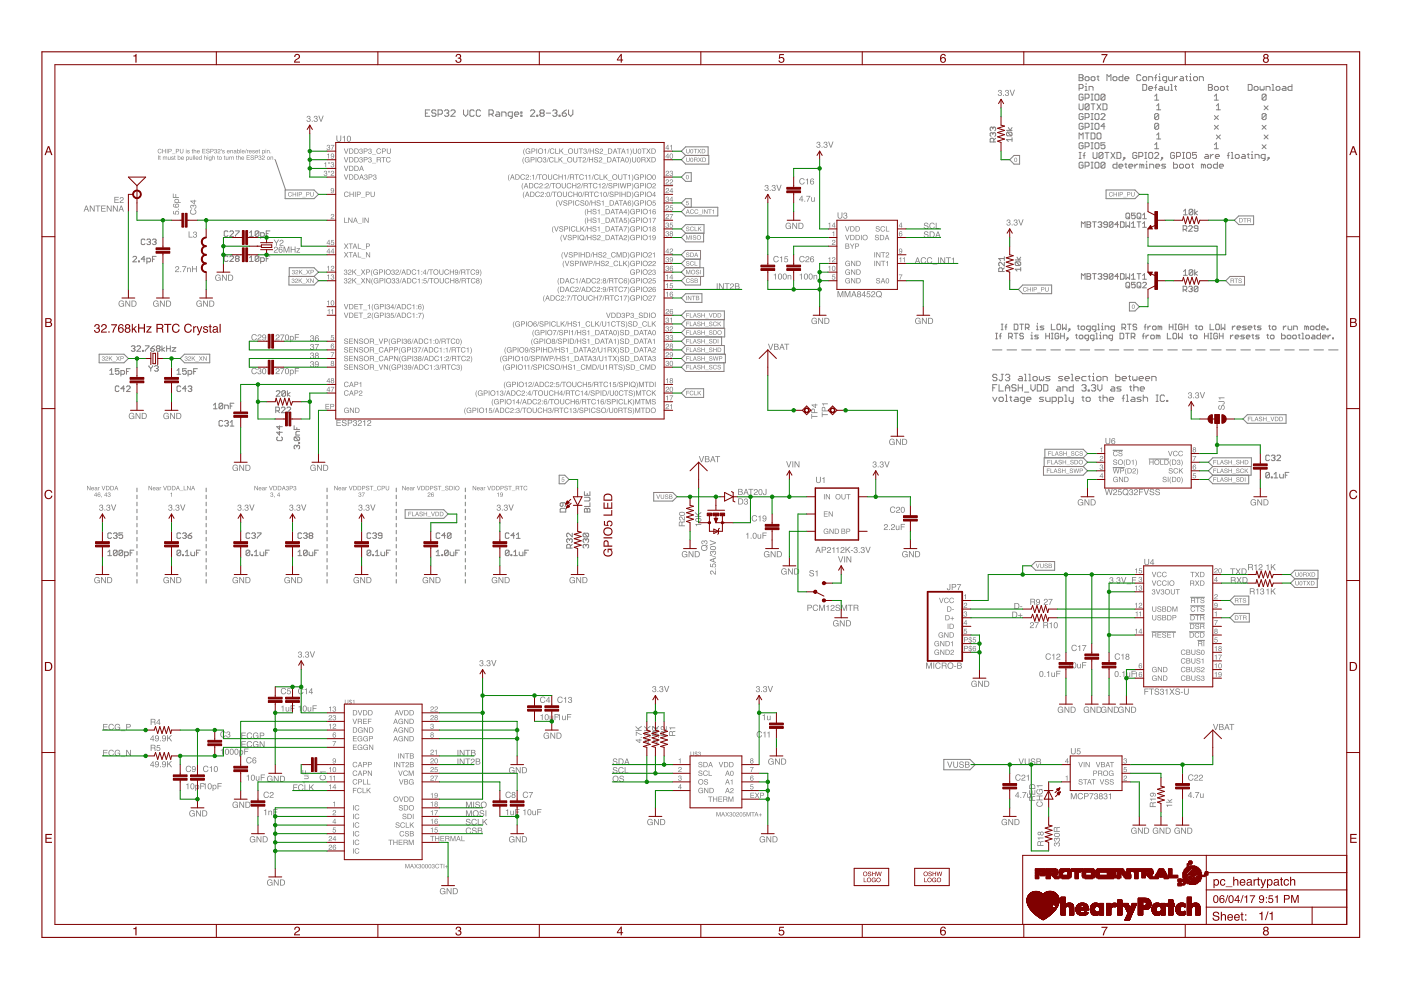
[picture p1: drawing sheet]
<svg xmlns="http://www.w3.org/2000/svg" width="297mm" height="210mm" viewBox="0 0 297 210" stroke-linecap="round" stroke-linejoin="round" font-family="sans-serif">
<g fill="none" stroke="#808080" stroke-width=".21">
<path d="M228.8 15.8h.6l.2 .2-.2 .5 .2 .4-.2 .2h-.6zM228.8 18.7h.6l.2-.2v-.4l-.2-.2h-.6v1.3M228.8 16.5h.6M230.1 18.3h.2v.9M230.1 19.2h.4M230.3 16.3h.4l.2 .2v.4l-.2 .2h-.4l-.2-.2v-.4zM230.3 17.7v.2M230.9 19.2v-.9h.6l.3 .2v.7M231.3 20h.5M231.5 16.3h.4l.3 .2v.4l-.3 .2h-.4l-.2-.2v-.4zM231.5 20v1.2M232.4 20h.4l.2 .2v.8l-.2 .2h-.4l-.2-.2v-.8z"/>
<path d="M232.6 16.3h.4M232.8 16v.9l.2 .2M234.7 17.1v-1.3l.4 .5 .4-.5v1.3M236.2 16.3h.4l.2 .2v.4l-.2 .2h-.4l-.2-.2v-.4zM238.1 15.8v1.3h-.7l-.2-.2v-.4l.2-.2h.7M238.5 16.7h.8l-.2-.4h-.4l-.2 .2v.4l.2 .2h.4M241.9 16l-.2-.2h-.5l-.2 .2v.9l.2 .2h.5l.2-.2M242.3 16.5l.2-.2h.4l.2 .2v.4l-.2 .2h-.4l-.2-.2zM242.3 17.9h.6l.2 .2v.8l-.2 .3h-.6zM243.5 17.1v-.8h.7l.2 .2v.6M243.5 18.7h.9l-.2-.4h-.4l-.3 .2v.4l.3 .3h.4M244.8 16.5h.4"/>
<path d="M244.8 18.5h.4M245.2 15.8l-.2 .2v1.1M245.2 17.9l-.2 .2v1.1M245.7 17.1h.4M245.7 16.3h.2v.8M245.9 18.3h.4l.2 .2v.7h-.6l-.2-.3 .2-.2h.6M245.9 15.6v.2M246.9 18.3v.6l.2 .3h.7v-.9M247.4 17.1h-.7l-.2-.2v-.4l.2-.2h.7v1l-.5 .2M247.8 16.3v.6l.2 .2h.6v-.8M248.2 17.9h.2v1.3M248.2 19.2h.4"/>
<path d="M249 16.3v.8M249 18.3h.4M249.2 18.1v.8l.2 .3M249.7 16.3h-.3l-.4 .4M250.3 16.3h.4l.2 .2v.6h-.6l-.2-.2 .2-.2h.6M251.4 16.3h.4M251.6 16v.9l.2 .2M252.2 17.1h.4M252.2 16.3h.2v.8M252.4 15.6v.2M253 16.5l.3-.2h.4l.2 .2v.4l-.2 .2h-.4l-.3-.2zM254.3 17.1v-.8h.6l.2 .2v.6"/>
<path d="M256.2 17.9h.6l.2 .2-.2 .4 .2 .4-.2 .3h-.6zM256.2 18.5h.6M257.7 18.3h.4l.2 .2v.4l-.2 .3h-.4l-.2-.3v-.4zM259 18.3h.4l.2 .2v.4l-.2 .3h-.4l-.3-.3v-.4zM260 18.3h.4M260.2 18.1v.8l.2 .3M264.6 17.9h.7l.2 .2v.8l-.2 .3h-.7zM265.9 18.5l.2-.2h.4l.2 .2v.4l-.2 .3h-.4l-.2-.3zM267.2 18.3v.6l.2 .3 .2-.3 .2 .3 .2-.3v-.6M268.4 19.2v-.9h.7l.2 .2v.7M269.7 17.9h.2v1.3M269.7 19.2h.4"/>
<path d="M270.6 18.5l.2-.2h.4l.2 .2v.4l-.2 .3h-.4l-.2-.3zM272 18.3h.4l.2 .2v.7h-.6l-.2-.3 .2-.2h.6M273.9 17.9v1.3h-.6l-.2-.3v-.4l.2-.2h.6M228.8 22v1.1l.2 .2h.4l.2-.2v-1.1M228.8 29.5v-1.3l.4 .4 .4-.4v1.3M228.8 33.6h.4M228.8 32.3h.4M229 32.3v1.3M229.6 20.2l-.2-.2h-.4l-.2 .2v.8l.2 .2h.4l.2-.2v-.4h-.4M229.6 24.3l-.2-.2h-.4l-.2 .2v.8l.2 .3h.4l.2-.3v-.4h-.4M229.6 26.4l-.2-.3h-.4l-.2 .3v.8l.2 .2h.4l.2-.2v-.4h-.4M229.6 30.5l-.2-.2h-.4l-.2 .2v.8l.2 .2h.4l.2-.2v-.4h-.4"/>
<path d="M229.6 34.6l-.2-.2h-.4l-.2 .2v.8l.2 .2h.4l.2-.2v-.4h-.4M229.6 33h.5M230.1 20.8h.6l.2-.2v-.4l-.2-.2h-.6v1.2M230.1 24.9h.6l.2-.2v-.4l-.2-.2h-.6v1.3M230.1 27h.6l.2-.2v-.4l-.2-.3h-.6v1.3M230.1 31.1h.6l.2-.2v-.4l-.2-.2h-.6v1.2M230.1 35.2h.6l.2-.2v-.4l-.2-.2h-.6v1.2M230.1 28.2h.8M230.1 32.3l-.3 .2v1.1M230.5 28.2v1.3M230.9 22.2v.9l-.2 .2h-.4l-.2-.2M230.9 22.2l-.2-.2h-.4l-.2 .2v.9"/>
<path d="M230.9 22.2l-.8 .9M231.3 28.2h.6l.3 .2v.9l-.3 .2h-.6zM231.3 21.2h.5M231.3 22h.9M231.3 24.1h.5M231.3 25.4h.5M231.3 26.1h.5M231.3 27.4h.5M231.3 30.3h.5M231.3 31.5h.5M231.3 34.4h.5M231.3 35.6h.5"/>
<path d="M231.5 24.1v1.3M231.5 26.1v1.3M231.5 30.3v1.2M231.5 34.4v1.2M231.8 22v1.3M231.8 32.3v1.1l.1 .2h.5l.2-.2v-1.1M232.4 24.1h.4l.2 .2v.8l-.2 .3h-.4l-.2-.3v-.8zM232.4 26.1h.4l.2 .3v.8l-.2 .2h-.4l-.2-.2v-.8zM232.4 30.3h.4l.2 .2v.8l-.2 .2h-.4l-.2-.2v-.8zM232.4 34.4h.4l.2 .2v.8l-.2 .2h-.4l-.2-.2v-.8zM232.6 28.4l.2-.2h.4l.2 .2v.9l-.2 .2h-.4l-.2-.2zM232.6 22l.8 1.3"/>
<path d="M233.4 24.3l.2-.2h.5l.2 .2v.2l-.9 .9h.9M233.4 22l-.8 1.3M233.8 22h.7l.2 .2v.9l-.2 .2h-.7zM233.8 32.5l-.2-.2h-.4l-.2 .2v.9M233.8 32.5v.9l-.2 .2h-.4l-.2-.2M233.8 32.5l-.8 .9M234.3 20.2l-.2-.2h-.5l-.2 .2v.8M234.3 20.2v.8l-.2 .2h-.5l-.2-.2M234.3 30.3h-.9v.6l.4-.2 .5 .2v.4l-.2 .2h-.5l-.2-.2M234.3 34.6l-.2-.2h-.5l-.2 .2v.8M234.3 34.6v.8l-.2 .2h-.5l-.2-.2M234.3 20.2l-.9 .8"/>
<path d="M234.3 26.8h-.9l.7-.7v1.3M234.3 32.3h.8M234.3 34.6l-.9 .8M234.7 32.3v1.3M235.5 32.3l.9 1.3M236.4 32.3l-.9 1.3M236.8 32.3h.6l.2 .2v.9l-.2 .2h-.6zM236.8 34.4v1.2h-.6l-.2-.2v-.4l.2-.2h.6M237.2 35.2h.9l-.3-.4h-.4l-.2 .2v.4l.2 .2h.4M238.3 33.4h.2v.2h-.2zM238.5 33.6l-.4 .4M238.5 34.8h.4"/>
<path d="M238.7 34.6v.8l.2 .2M239.3 35.2h.9l-.2-.4h-.5l-.2 .2v.4l.2 .2h.5M240.6 34.8v.8M241 32.5l-.2-.2h-.4l-.2 .2v.9l.2 .2h.4l.2-.2v-.4h-.4M241.2 34.8h-.2l-.4 .4M241.4 33.2h.7l.2-.2v-.5l-.2-.2h-.7v1.3M242.1 35l-.4-.2v.8M242.1 35v.6M242.1 35l.2-.2 .2 .2v.6M242.7 33.6h.4M242.7 32.3h.4M242.9 34.8h.2v.8"/>
<path d="M242.9 32.3v1.3M242.9 35.6h.4M243.1 34.2v.2M243.8 32.3h.4l.2 .2v.9l-.2 .2h-.4l-.3-.2v-.9zM243.8 35.6v-.8h.6l.2 .2v.6M244.8 32.5l.2-.2h.4l.3 .2v.2l-.9 .9h.9M244.8 21.2h.9M244.8 20.4l.4-.4v1.2M244.8 30.7l.4-.4v1.2M244.8 31.5h.9M245 35.2h.9l-.2-.4h-.5l-.2 .2v.4l.2 .2h.5M245.2 23.3h.9"/>
<path d="M245.2 22.4l.5-.4v1.3M245.2 28.6l.5-.4v1.3M245.2 29.5h.9M245.7 24.3v.8l-.3 .3h-.4l-.2-.3M245.7 26.4v.8l-.3 .2h-.4l-.2-.2M245.7 24.3l-.3-.2h-.4l-.2 .2v.8M245.7 26.4l-.3-.3h-.4l-.2 .3v.8M245.7 24.3l-.9 .8M245.7 26.4l-.9 .8M246.3 33.4h.2v.2h-.2zM246.5 33.6l-.4 .4M247.1 34.8h-.6l-.2 .2 .8 .4-.2 .2h-.6"/>
<path d="M248.8 34.4v1.2h.6l.3-.2v-.4l-.3-.2h-.6M249 32.5l-.2-.2h-.4l-.2 .2v.9l.2 .2h.4l.2-.2v-.4h-.4M249.4 33.2h.7l.2-.2v-.5l-.2-.2h-.7v1.3M250.1 35l.2-.2h.4l.2 .2v.4l-.2 .2h-.4l-.2-.2zM250.7 33.6h.4M250.7 32.3h.4M250.9 32.3v1.3M251.4 35l.2-.2h.4l.2 .2v.4l-.2 .2h-.4l-.2-.2zM251.6 32.5l.2-.2h.4l.2 .2v.9l-.2 .2h-.4l-.2-.2zM252.6 34.8h.4M252.8 34.6v.8l.2 .2M253.7 32.3h-.9v.7l.5-.3 .4 .3v.4l-.2 .2h-.5l-.2-.2"/>
<path d="M255.1 35v.6M255.1 35l-.4-.2v.8M255.1 35l.3-.2 .2 .2v.6M255.6 32.7h.4l.2 .3v.6h-.6l-.2-.2 .2-.2h.6M256 35l.2-.2h.4l.2 .2v.4l-.2 .2h-.4l-.2-.2zM256.6 32.7v.9M257.3 32.7h-.3l-.4 .5M257.5 26.6l.8 .8M257.5 21.2h.8M257.5 20.4l.4-.4v1.2M257.5 30.7l.4-.4v1.2M257.5 24.5l.8 .9"/>
<path d="M257.5 31.5h.8M257.7 33.2h.8l-.2-.5h-.4l-.2 .3v.4l.2 .2h.4M257.9 22.4l.4-.4v1.3M257.9 23.3h.8M257.9 28.6l.8 .9M258.1 34.4v1.2h-.6l-.2-.2v-.4l.2-.2h.6M258.3 24.5l-.8 .9M258.3 26.6l-.8 .8M258.5 35.2h.9l-.2-.4h-.5l-.2 .2v.4l.2 .2h.5M258.7 28.6l-.8 .9M260.2 33h.4M260.6 32.3l-.2 .2v1.1"/>
<path d="M261 33.6h.5M261 32.3h.3v1.3M262.1 32.7h.4l.2 .3v.4l-.2 .2h-.4l-.2-.2v-.4zM263.4 32.7h.4l.2 .3v.6h-.6l-.2-.2 .2-.2h.6M264.4 32.7h.5M264.6 32.5v.9l.3 .2M265.3 32.7h.2v.9M265.3 33.6h.4M265.5 32.1v.2M266.1 33.6v-.9h.6l.3 .3v.6M267.6 26.6l.8 .8M267.6 30.7l.8 .8"/>
<path d="M268 22.4l.9 .9M268 28.6l.9 .9M268.2 33.6h-.6l-.2-.2v-.4l.2-.3h.6v1.1l-.4 .2M268.4 20.2v.8l-.2 .2h-.4l-.2-.2M268.4 24.3v.8l-.2 .3h-.4l-.2-.3M268.4 20.2l-.2-.2h-.4l-.2 .2v.8M268.4 24.3l-.2-.2h-.4l-.2 .2v.8M268.4 20.2l-.8 .8M268.4 24.3l-.8 .8M268.4 26.6l-.8 .8M268.4 30.7l-.8 .8M268.9 22.4l-.9 .9"/>
<path d="M268.9 28.6l-.9 .9M268.9 33.4h.2v.2h-.2zM269.1 33.6l-.5 .4"/>
</g>
<g fill="#808080">
<path d="M18.4 103h.2l.5 .8v-.8h.1v.9h-.2l-.4-.7v.7h-.2zM19.4 103.4a.31 .31 0 0 1 .4-.1 .31 .31 0 0 1 .1 .3h-.5a.26 .26 0 0 0 .3 .3 .26 .26 0 0 0 .2-.2l-.1 .2a.34 .34 0 0 1-.4-.1 .34 .34 0 0 1 0-.4zM19.5 103.4v.2h.3l-.1-.2zM20.2 103.7l.1 .2 .2-.3zM20.2 103.3l.4 .1 .1 .6-.2-.1a.22 .22 0 0 1-.4 0 .22 .22 0 0 1 .2-.3l.2-.2-.4 .1zM20.8 103.3l.1 .1 .2-.1-.2 .2v.4h-.1zM21.5 103h.2l.2 .8 .3-.8h.1l-.3 .9h-.1zM22.6 103.1v.7l.4-.1a.4 .4 0 0 0 0-.4 .4 .4 0 0 0-.4-.2zM22.5 103h.3a.47 .47 0 0 1 .4 .5 .47 .47 0 0 1-.4 .4h-.3zM23.5 103.1v.7l.5-.1a.4 .4 0 0 0 0-.4 .4 .4 0 0 0-.5-.2zM23.4 103h.4a.47 .47 0 0 1 .4 .5 .47 .47 0 0 1-.4 .4h-.4zM24.7 103.2l-.2 .4h.3zM24.6 103h.1l.4 .9-.3-.2h-.3l-.2 .2z" fill-rule="evenodd"/>
<path d="M20.3 104.6l-.2 .4h.2zM20.4 104.4l.1 .6h.1l-.1 .3-.2-.2h-.4zM20.8 104.5l.3-.1 .2 .3-.4-.2-.1 .4a.32 .32 0 0 1 .5 0 .32 .32 0 0 1-.2 .5 .32 .32 0 0 1-.4-.3zM20.8 105a.2 .2 0 0 0 .4 0 .2 .2 0 0 0-.4 0zM21.5 105.2h.1l-.1 .3zM22.5 104.6l-.3 .4h.3zM22.5 104.4l.1 .6h.1l-.1 .3-.1-.2h-.4zM22.9 104.5l.2-.1a.23 .23 0 0 1 .3 .2 .23 .23 0 0 1-.1 .2 .3 .3 0 0 1-.1 .6 .3 .3 0 0 1-.4-.4h.1a.18 .18 0 0 0 .3 .2 .18 .18 0 0 0 0-.3l-.1-.1 .2-.1a.17 .17 0 0 0-.2-.2 .17 .17 0 0 0-.1 .2z" fill-rule="evenodd"/>
<path d="M31.5 103h.1l.5 .8v-.8h.1v.9h-.1l-.5-.7v.7h-.1zM32.5 103.4a.31 .31 0 0 1 .3-.1 .31 .31 0 0 1 .2 .3h-.5a.26 .26 0 0 0 .2 .3 .26 .26 0 0 0 .3-.2l-.1 .2a.34 .34 0 0 1-.5-.1 .34 .34 0 0 1 .1-.4zM32.6 103.4l-.1 .2h.4l-.1-.2zM33.2 103.7l.2 .2 .1-.3zM33.2 103.3l.4 .1 .1 .6-.2-.1a.22 .22 0 0 1-.4 0 .22 .22 0 0 1 .2-.3l.2-.2-.4 .1zM33.9 103.3l.1 .1 .2-.1-.2 .2v.4h-.1zM34.6 103h.1l.3 .8 .3-.8h.1l-.3 .9h-.2zM35.6 103.1v.7l.5-.1a.4 .4 0 0 0 0-.4 .4 .4 0 0 0-.5-.2zM35.5 103h.4a.47 .47 0 0 1 .4 .5 .47 .47 0 0 1-.4 .4h-.4zM36.6 103.1v.7l.4-.1a.4 .4 0 0 0 0-.4 .4 .4 0 0 0-.4-.2zM36.5 103h.3a.47 .47 0 0 1 .4 .5 .47 .47 0 0 1-.4 .4h-.3zM37.7 103.2l-.1 .4h.3zM37.6 103h.2l.3 .9-.2-.2h-.4l-.2 .2zM38.1 104l.8 .1zM39 103h.1v.8h.5v.1h-.6zM39.7 103h.1l.5 .8v-.8h.1v.9h-.1l-.5-.7v.7h-.1zM40.9 103.2l-.1 .4h.3zM40.9 103h.1l.4 .9-.3-.2h-.3l-.3 .2z" fill-rule="evenodd"/>
<path d="M36.1 104.6l.4-.2v.9h-.2v-.6z" fill-rule="evenodd"/>
<path d="M53.9 103h.2l.5 .8v-.8h.1v.9h-.2l-.4-.7v.7h-.2zM54.9 103.4a.31 .31 0 0 1 .4-.1 .31 .31 0 0 1 .1 .3h-.5a.26 .26 0 0 0 .3 .3 .26 .26 0 0 0 .2-.2l-.1 .2a.34 .34 0 0 1-.4-.1 .34 .34 0 0 1 0-.4zM55 103.4l-.1 .2h.4l-.1-.2zM55.7 103.7l.1 .2 .2-.3zM55.7 103.3l.4 .1 .1 .6-.2-.1a.22 .22 0 0 1-.4 0 .22 .22 0 0 1 .2-.3l.2-.2-.4 .1zM56.3 103.3l.1 .1 .2-.1-.2 .2v.4h-.1zM57 103h.2l.2 .8 .3-.8h.1l-.3 .9h-.1zM58.1 103.1v.7l.4-.1a.4 .4 0 0 0 0-.4 .4 .4 0 0 0-.4-.2zM58 103h.3a.47 .47 0 0 1 .4 .5 .47 .47 0 0 1-.4 .4h-.3zM59 103.1v.7l.5-.1a.4 .4 0 0 0 0-.4 .4 .4 0 0 0-.5-.2zM58.9 103h.4a.47 .47 0 0 1 .4 .5 .47 .47 0 0 1-.4 .4h-.4zM60.2 103.2l-.2 .4h.3zM60.1 103h.1l.4 .9-.3-.2h-.3l-.3 .2zM60.7 103.2l.2-.2a.23 .23 0 0 1 .3 .2 .23 .23 0 0 1-.1 .3 .3 .3 0 0 1-.1 .5 .3 .3 0 0 1-.4-.3h.1a.18 .18 0 0 0 .3 .2 .2 .2 0 0 0 0-.4l-.1-.1 .2-.1a.17 .17 0 0 0-.2-.2 .17 .17 0 0 0-.1 .2zM61.4 103h.4a.27 .27 0 0 1 .3 .3 .27 .27 0 0 1-.3 .3h-.3v.3h-.1zM61.5 103.1v.4h.3a.16 .16 0 0 0 .2-.2 .16 .16 0 0 0-.2-.2zM62.3 103.2l.2-.2a.23 .23 0 0 1 .3 .2 .23 .23 0 0 1-.1 .3 .3 .3 0 0 1-.1 .5 .3 .3 0 0 1-.4-.3h.1a.18 .18 0 0 0 .3 .2 .2 .2 0 0 0 0-.4l-.2-.1 .3-.1a.17 .17 0 0 0-.2-.2 .17 .17 0 0 0-.2 .2z" fill-rule="evenodd"/>
<path d="M57.4 104.5l.2-.1a.23 .23 0 0 1 .3 .2 .23 .23 0 0 1-.1 .2 .3 .3 0 0 1-.1 .6 .3 .3 0 0 1-.4-.4h.1a.18 .18 0 0 0 .3 .2 .18 .18 0 0 0 0-.3l-.1-.1 .2-.1a.17 .17 0 0 0-.2-.2 .17 .17 0 0 0-.2 .2zM58.1 105.2h.1l-.1 .3zM59.1 104.6l-.3 .4h.3zM59.2 104.4l.1 .6h.1l-.1 .3-.2-.2h-.4z" fill-rule="evenodd"/>
</g>
<g fill="none" stroke="#808080" stroke-width=".21">
<path d="M29 103.5v.8M29 105v.7M29 106.5v.8M29 108v.7M29 109.5v.7M29 111v.7M29 112.4v.8M29 113.9v.8M29 115.4v.8M29 116.9v.8M29 118.4v.8M29 119.9v.8"/>
<path d="M43.7 103.5v.8M43.7 105v.7M43.7 106.5v.8M43.7 108v.7M43.7 109.5v.7M43.7 111v.7M43.7 112.4v.8M43.7 113.9v.8M43.7 115.4v.8M43.7 116.9v.8M43.7 118.4v.8M43.7 119.9v.8"/>
<path d="M69.3 103.5v.8M69.3 105v.7M69.3 106.5v.8M69.3 108v.7M69.3 109.5v.7M69.3 111v.7M69.3 112.4v.8M69.3 113.9v.8M69.3 115.4v.8M69.3 116.9v.8M69.3 118.4v.8M69.3 119.9v.8"/>
<path d="M29 121.4v.8M29 122.9v.7M43.7 121.4v.8M43.7 122.9v.7M69.3 121.4v.8M69.3 122.9v.7"/>
</g>
<g fill="#808080">
<path d="M70.9 103h.1l.5 .8v-.8h.1v.9h-.1l-.5-.7v.7h-.1zM71.8 103.4a.31 .31 0 0 1 .4-.1 .31 .31 0 0 1 .2 .3h-.5a.26 .26 0 0 0 .2 .3 .26 .26 0 0 0 .3-.2l-.1 .2a.34 .34 0 0 1-.5-.1 .34 .34 0 0 1 0-.4zM71.9 103.4v.2h.3v-.2zM72.6 103.7l.2 .2 .1-.3zM72.6 103.3l.4 .1 .1 .6-.2-.1a.22 .22 0 0 1-.4 0 .22 .22 0 0 1 .2-.3l.2-.2-.4 .1zM73.2 103.3l.1 .1 .3-.1-.2 .2-.1 .4h-.1zM74 103h.1l.3 .8 .2-.8h.2l-.4 .9h-.1zM75 103.1v.7l.5-.1a.4 .4 0 0 0 0-.4 .4 .4 0 0 0-.5-.2zM74.9 103h.4a.47 .47 0 0 1 .4 .5 .47 .47 0 0 1-.4 .4h-.4zM76 103.1v.7l.4-.1a.4 .4 0 0 0 0-.4 .4 .4 0 0 0-.4-.2zM75.8 103h.4a.47 .47 0 0 1 .4 .5 .47 .47 0 0 1-.4 .4h-.4zM76.8 103h.4a.27 .27 0 0 1 .3 .3 .27 .27 0 0 1-.3 .3h-.3v.3h-.1zM76.9 103.1v.4h.2a.16 .16 0 0 0 .2-.2 .16 .16 0 0 0-.2-.2zM77.7 103.1l.4-.1 .2 .2-.1 .1a.22 .22 0 0 0-.3-.2 .22 .22 0 0 0-.2 .2l.1 .1a.37 .37 0 0 1 .5 .2 .37 .37 0 0 1-.3 .5 .37 .37 0 0 1-.4-.5h.1a.24 .24 0 0 0 .2 .3 .24 .24 0 0 0 .3-.3h-.1a.33 .33 0 0 1-.4-.1 .33 .33 0 0 1 0-.4zM78.4 103h.7l-.3 .1v.8h-.1v-.8zM79.2 104l.7 .1zM80 103.1l.5-.1 .3 .3a.38 .38 0 0 0-.5-.2 .38 .38 0 0 0-.2 .5 .38 .38 0 0 0 .4 .2l.3-.2a.46 .46 0 0 1-.7 .3 .46 .46 0 0 1-.1-.8zM80.9 103h.4a.27 .27 0 0 1 .3 .3 .27 .27 0 0 1-.3 .3h-.3v.3h-.1zM81 103.1v.4h.3a.16 .16 0 0 0 .2-.2 .16 .16 0 0 0-.2-.2zM81.8 103h.1v.6a.24 .24 0 0 0 .2 .3 .24 .24 0 0 0 .3-.3v-.6h.1v.5a.37 .37 0 0 1-.4 .5 .37 .37 0 0 1-.3-.5z" fill-rule="evenodd"/>
<path d="M76.1 104.5l.2-.1a.23 .23 0 0 1 .3 .2 .23 .23 0 0 1-.1 .2 .3 .3 0 0 1-.1 .6 .3 .3 0 0 1-.4-.4h.1a.18 .18 0 0 0 .3 .2 .18 .18 0 0 0 0-.3l-.2-.1 .3-.1a.17 .17 0 0 0-.2-.2 .17 .17 0 0 0-.2 .2zM76.7 104.4h.6l-.3 .9h-.1v-.1l.3-.7h-.5z" fill-rule="evenodd"/>
</g>
<g fill="none" stroke="#808080" stroke-width=".21">
<path d="M84 103.5v.8M84 105v.7M84 106.5v.8M84 108v.7M84 109.5v.7M84 111v.7M84 112.4v.8M84 113.9v.8M84 115.4v.8M84 116.9v.8M84 118.4v.8M84 119.9v.8"/>
<path d="M84 121.4v.8M84 122.9v.7"/>
</g>
<g fill="#808080">
<path d="M85.3 103h.1l.5 .8v-.8h.1v.9h-.1l-.5-.7v.7h-.1zM86.3 103.4a.31 .31 0 0 1 .3-.1 .31 .31 0 0 1 .2 .3h-.5a.26 .26 0 0 0 .2 .3 .26 .26 0 0 0 .3-.2l-.1 .2a.34 .34 0 0 1-.5-.1 .34 .34 0 0 1 .1-.4zM86.4 103.4l-.1 .2h.4l-.1-.2zM87 103.7l.2 .2 .1-.3zM87 103.3l.4 .1 .1 .6-.2-.1a.22 .22 0 0 1-.4 0 .22 .22 0 0 1 .2-.3l.2-.2-.4 .1zM87.6 103.3l.2 .1 .2-.1-.2 .2v.4h-.2zM88.4 103h.1l.3 .8 .3-.8h.1l-.3 .9h-.2zM89.4 103.1v.7l.5-.1a.4 .4 0 0 0 0-.4 .4 .4 0 0 0-.5-.2zM89.3 103h.4a.47 .47 0 0 1 .4 .5 .47 .47 0 0 1-.4 .4h-.4zM90.4 103.1v.7l.4-.1a.4 .4 0 0 0 0-.4 .4 .4 0 0 0-.4-.2zM90.2 103h.4a.47 .47 0 0 1 .4 .5 .47 .47 0 0 1-.4 .4h-.4zM91.2 103h.4a.27 .27 0 0 1 .3 .3 .27 .27 0 0 1-.3 .3h-.3v.3h-.1zM91.3 103.1v.4h.3a.16 .16 0 0 0 .2-.2 .16 .16 0 0 0-.2-.2zM92.1 103.1l.4-.1 .2 .2-.1 .1a.22 .22 0 0 0-.2-.2 .22 .22 0 0 0-.2 .2v.1a.37 .37 0 0 1 .5 .2 .37 .37 0 0 1-.3 .5 .37 .37 0 0 1-.4-.5h.1a.24 .24 0 0 0 .3 .3 .24 .24 0 0 0 .2-.3h-.1a.33 .33 0 0 1-.4-.1 .33 .33 0 0 1 0-.4zM92.8 103h.8l-.3 .1v.8h-.2v-.8zM93.6 104l.7 .1zM94.5 103.1l.4-.1 .2 .2-.1 .1a.22 .22 0 0 0-.3-.2 .22 .22 0 0 0-.2 .2l.1 .1a.37 .37 0 0 1 .5 .2 .37 .37 0 0 1-.3 .5 .37 .37 0 0 1-.4-.5h.1a.24 .24 0 0 0 .2 .3 .24 .24 0 0 0 .3-.3h-.1a.33 .33 0 0 1-.4-.1 .33 .33 0 0 1 0-.4zM95.4 103.1v.7l.4-.1a.4 .4 0 0 0 0-.4 .4 .4 0 0 0-.4-.2zM95.3 103h.3a.47 .47 0 0 1 .4 .5 .47 .47 0 0 1-.4 .4h-.3zM96.2 103h.2v.9h-.2zM96.5 103.5a.5 .5 0 0 1 1 0 .5 .5 0 0 1-1 0zM96.6 103.5a.35 .35 0 0 0 .7 0 .35 .35 0 0 0-.7 0z" fill-rule="evenodd"/>
<path d="M90.7 104.5a.32 .32 0 0 1 .6 .1 .32 .32 0 0 1-.4 .5l-.1 .1 .5 .1h-.6l.3-.4a.19 .19 0 0 0 .2-.2 .19 .19 0 0 0-.3-.2 .19 .19 0 0 0-.1 .2h-.1zM91.5 104.5l.3-.1 .2 .3-.4-.2-.1 .4a.32 .32 0 0 1 .5 0 .32 .32 0 0 1-.2 .5 .32 .32 0 0 1-.4-.3zM91.5 105a.2 .2 0 0 0 .4 0 .2 .2 0 0 0-.4 0z" fill-rule="evenodd"/>
</g>
<g fill="none" stroke="#808080" stroke-width=".21">
<path d="M98.7 103.5v.8M98.7 105v.7M98.7 106.5v.8M98.7 108v.7M98.7 109.5v.7M98.7 111v.7M98.7 112.4v.8M98.7 113.9v.8M98.7 115.4v.8M98.7 116.9v.8M98.7 118.4v.8M98.7 119.9v.8"/>
<path d="M98.7 121.4v.8M98.7 122.9v.7"/>
</g>
<g fill="#808080">
<path d="M100.2 103h.2l.4 .8v-.8h.2v.9h-.2l-.5-.7v.7h-.1zM101.2 103.4a.31 .31 0 0 1 .4-.1 .31 .31 0 0 1 .1 .3h-.5a.26 .26 0 0 0 .2 .3 .26 .26 0 0 0 .3-.2l-.1 .2a.34 .34 0 0 1-.5-.1 .34 .34 0 0 1 .1-.4zM101.3 103.4l-.1 .2h.4l-.1-.2zM102 103.7l.1 .2 .2-.3zM101.9 103.3l.5 .1 .1 .6-.3-.1a.22 .22 0 0 1-.3 0 .22 .22 0 0 1 .1-.3l.3-.2-.4 .1zM102.6 103.3l.1 .1 .2-.1-.2 .2v.4h-.1zM103.3 103h.2l.2 .8 .3-.8h.1l-.3 .9h-.1zM104.4 103.1v.7l.4-.1a.4 .4 0 0 0 0-.4 .4 .4 0 0 0-.4-.2zM104.2 103h.4a.47 .47 0 0 1 .4 .5 .47 .47 0 0 1-.4 .4h-.4zM105.3 103.1v.7l.5-.1a.4 .4 0 0 0-.1-.4 .4 .4 0 0 0-.4-.2zM105.2 103h.4a.47 .47 0 0 1 .3 .5 .47 .47 0 0 1-.3 .4h-.4zM106.1 103h.4a.27 .27 0 0 1 .3 .3 .27 .27 0 0 1-.3 .3h-.3v.3h-.1zM106.2 103.1v.4h.3a.16 .16 0 0 0 .2-.2 .16 .16 0 0 0-.2-.2zM107 103.1l.4-.1 .2 .2-.1 .1a.22 .22 0 0 0-.2-.2 .22 .22 0 0 0-.2 .2v.1a.37 .37 0 0 1 .6 .2 .37 .37 0 0 1-.4 .5 .37 .37 0 0 1-.4-.5h.1a.24 .24 0 0 0 .3 .3 .24 .24 0 0 0 .2-.3h-.1a.33 .33 0 0 1-.3-.1 .33 .33 0 0 1-.1-.4zM107.8 103h.7l-.3 .1v.8h-.1v-.8zM108.5 104l.7 .1zM109.5 103.1v.3h.3a.16 .16 0 0 0 .2-.1 .16 .16 0 0 0-.2-.2zM109.3 103h.5a.25 .25 0 0 1 .3 .2 .25 .25 0 0 1-.1 .3l.1 .4h-.1l-.1-.3h-.1h-.3v.3h-.2zM110.2 103h.7l-.3 .1v.8h-.1v-.8zM111.1 103.1l.5-.1 .2 .3a.38 .38 0 0 0-.5-.2 .38 .38 0 0 0-.2 .5 .38 .38 0 0 0 .4 .2l.3-.2a.46 .46 0 0 1-.7 .3 .46 .46 0 0 1 0-.8z" fill-rule="evenodd"/>
<path d="M105.4 104.6l.3-.2v.9h-.1v-.6zM106.1 104.5a.39 .39 0 0 1 .5 .4 .39 .39 0 0 1-.5 .3l.1-.1 .2 .1 .1-.3a.29 .29 0 0 1-.4 0 .29 .29 0 0 1 0-.4zM106.2 104.7a.19 .19 0 0 0 .3 0 .19 .19 0 0 0-.3 0z" fill-rule="evenodd"/>
</g>
<g fill="none" stroke="#808080" stroke-width=".21">
<path d="M90.2 24h.4M91.1 23.3h-.9v1.4h.9M92.4 23.5l-.2-.2h-.4l-.3 .2 .3 .5h.4l.2 .2-.2 .5h-.4l-.3-.3M92.9 24.2h.7l.2-.2v-.5l-.2-.2h-.7v1.4M94.2 23.5l.3-.2h.4l.2 .2-.2 .5M94.7 24h.2M94.9 24l.2 .2-.2 .5h-.4l-.3-.3M95.6 23.5l.2-.2h.5l.2 .2v.2l-.9 1h.9M98.3 23.3v.9l.4 .5 .5-.5v-.9M100.5 23.5l-.2-.2h-.4l-.3 .2v.9l.3 .3h.4l.2-.3M101.9 23.5l-.2-.2h-.5l-.2 .2v.9l.2 .3h.5l.2-.3M103.7 24.2h.7l.2-.2v-.5l-.2-.2h-.7v1.4"/>
<path d="M104.1 24.2l.5 .5M105.3 23.7h.4l.2 .3v.7h-.6l-.3-.3 .3-.2h.6M106.4 24.7v-1h.7l.2 .3v.7M108.6 24.7h-.7l-.2-.3v-.4l.2-.3h.7v1.2l-.4 .2M109.1 24.2h.9l-.3-.5h-.4l-.2 .3v.4l.2 .3h.4M110.4 24.4h.3v.3h-.3zM110.4 23.7h.3v.3h-.3zM112.5 23.5l.2-.2h.4l.3 .2v.2l-.9 1h.9M113.8 24.4h.2v.3h-.2zM114.7 24l-.2-.3 .2-.4h.4l.3 .2-.3 .5M114.7 24l-.2 .2 .2 .5h.4l.3-.3-.3-.4M114.7 24h.4"/>
<path d="M115.8 24h.9M117.2 23.5l.2-.2h.5l.2 .2-.2 .5M117.6 24h.3M117.9 24l.2 .2-.2 .5h-.5l-.2-.3M118.5 24.4h.2v.3h-.2zM119.2 24h.7l.2 .4-.2 .3h-.5l-.2-.3zM120.1 23.3l-.9 .7M120.5 23.3v.9l.5 .5 .5-.5v-.9M210.4 74.2h2M211.1 71.8h.4M211.1 70.7h.4M211.3 70.7v1.1"/>
<path d="M211.4 79.6l-.2-.2h-.5l-.2 .4 .2 .2h.5l.2 .5-.2 .2h-.5l-.2-.2M211.9 71.2h.4M212.3 79.4h.4M212.3 69.9h.4M212.3 68.7h.4M212.3 70.7l-.2 .2v.9M212.5 68.7v1.2M212.5 79.4v1.1l-.2 .2-.5-.2M213.1 69.3h.4M213.2 79.6l.2-.2h.4l.3 .2v.2l-.3 .2M213.5 68.7l-.2 .2v1M213.5 74.2h2"/>
<path d="M213.8 71.4h.6l.2-.2v-.3l-.2-.2h-.6v1.1M214.2 71.4l.4 .4M215 68.7h.6l.2 .2v.8l-.2 .2h-.6zM215 70.7h.8M215.4 70.7v1.1M216.1 79.8h.5l.2 .2v.7h-.7l-.2-.2 .2-.2h.7M216.2 68.7h.8M216.6 68.7v1.2M216.6 74.2h2M217 70.9l-.2-.2h-.4l-.2 .4 .2 .1h.4l.2 .4-.2 .2h-.4l-.2-.2M217.2 79.4h.2v1.3M217.4 69.5h.6l.2-.2v-.4l-.2-.2h-.6v1.2"/>
<path d="M217.8 69.5l.4 .4M218.1 79.4h.3v1.3M218.6 71.8h.4M218.6 71.1h.2v.7M218.8 70.5v.2M219.7 74.2h2M219.8 69.1h.1v.8M219.8 69.9h.4M219.9 68.5v.2M220.2 71.1h-.6l-.2 .1 .8 .4-.3 .2h-.5M220.4 79.8v.7l.2 .2 .2-.2 .2 .2 .3-.2v-.7M221.3 69.1h-.6l-.2 .2 .8 .4-.2 .2h-.6"/>
<path d="M221.7 70.7v1.1M221.7 71.2h.8M222.5 70.7v1.1M222.6 79.8h-.6l-.3 .2 .9 .5-.2 .2h-.7M222.8 74.2h2M222.9 68.7v1.2h.8M222.9 71.8h.4M222.9 70.7h.4M223.1 70.7v1.1M224.3 68.7h.4l.2 .2v.8l-.2 .2h-.4l-.2-.2v-.8zM224.5 70.9l-.2-.2h-.4l-.2 .2v.7l.2 .2h.4l.2-.2v-.4h-.4M224.9 70.7v1.1"/>
<path d="M224.9 71.2h.8M225.3 68.7v1.2l.4-.4 .3 .4v-1.2M225.3 79.8h-.7l-.2 .2 .9 .5-.2 .2h-.7M225.7 70.7v1.1M225.9 74.2h2M226.3 71.6h.1v.2h-.1zM226.4 71.8l-.3 .4M226.7 69.7h.1v.2h-.1zM226.8 69.9l-.4 .4M227.1 79.4h.3v1.3M228 71.1h.4M228.2 70.9v.7l.2 .2"/>
<path d="M228.4 69.1h.4M228.6 68.9v.8l.2 .2M228.8 71.2l.2-.1h.4l.2 .1v.4l-.2 .2h-.4l-.2-.2zM229 74.2h2M229.2 69.3l.2-.2h.4l.2 .2v.4l-.2 .2h-.4l-.2-.2zM230.3 79.8h-.7l-.2 .2v.5l.2 .2h.7M230.7 79.8h.5M230.8 71.8h-.6l-.2-.2v-.4l.2-.1h.6v.9l-.4 .2M230.9 79.6v.9l.3 .2M231.2 69.9h-.6l-.2-.2v-.4l.2-.2h.6v1l-.4 .2M231.6 79.8h.2v.9M231.8 79.1v.3"/>
<path d="M231.9 71.8h-.5l-.2-.2v-.4l.2-.1h.5v.9l-.3 .2M232.1 74.2h2M232.3 70.7h.2v1.1M232.3 69.9h-.5l-.2-.2v-.4l.2-.2h.5v1l-.3 .2M232.3 71.8h.4M232.7 69.9h.4M232.7 68.7h.2v1.2M233.1 71.8h.4M233.1 71.1h.2v.7M233.3 70.5v.2M233.5 69.9h.4M233.5 69.1h.2v.8"/>
<path d="M233.7 68.5v.2M233.9 71.8v-.7h.6l.2 .1v.6M234.3 69.9v-.8h.6l.2 .2v.6M235.2 74.2h2M235.9 71.8h-.6l-.2-.2v-.4l.2-.1h.6v.9l-.4 .2M236.3 69.9h-.6l-.2-.2v-.4l.2-.2h.6v1l-.4 .2M236.6 79.4v1.3h.6l.3-.2v-.5l-.3-.2h-.6M237.5 70.7h.6l.2 .2v.7l-.2 .2h-.6zM237.9 69.5h.5l.3-.2v-.4l-.3-.2h-.5v1.2M238.3 69.5l.4 .4M238.3 74.2h2M238.7 70.7h.7"/>
<path d="M239 70.7v1.1M239 68.7h.8M239.3 79.8h.4M239.4 68.7v1.2M239.5 79.6v.9l.2 .2M239.8 71.4h.6l.2-.2v-.3l-.2-.2h-.6v1.1M240.2 79.8v.7l.2 .2 .2-.2 .2 .2 .3-.2v-.7M240.2 71.4l.4 .4M241 68.9l-.2-.2h-.4l-.2 .4 .2 .2h.4l.2 .4-.2 .2h-.4l-.2-.2M241.4 74.2h2M242.2 71.2h.4M242.6 70.7l-.2 .2v.9"/>
<path d="M242.6 69.3h.4M243 68.7l-.2 .2v1M243 71.1v.7M243.4 69.1v.8M243.6 71.1l-.6 .3M244 69.1h-.2l-.4 .4M244 71.2l.2-.1h.4l.2 .1v.4l-.2 .2h-.4l-.2-.2zM244.3 69.3l.3-.2h.3l.2 .2v.4l-.2 .2h-.3l-.3-.2zM244.5 74.2h2M245.5 71.2l-.3-.1v.7M245.5 71.2v.6M245.5 71.2l.2-.1 .2 .1v.6"/>
<path d="M245.9 69.3l-.4-.2v.8M245.9 69.3v.6M245.9 69.3l.2-.2 .2 .2v.6M247.5 70.7v1.1h.8M247.6 74.2h2M247.9 69.3h.8M247.9 68.7v1.2M248.7 68.7v1.2M248.9 70.7h.4l.2 .2v.7l-.2 .2h-.4l-.2-.2v-.7zM249.1 69.9h.4M249.1 68.7h.4M249.3 68.7v1.2"/>
<path d="M249.9 70.7v1.1l.4-.4 .4 .4v-1.1M250.7 68.9l-.3-.2h-.3l-.2 .2v.8l.2 .2h.3l.3-.2v-.4h-.4M250.7 74.2h2M251.1 69.3h.7M251.1 68.7v1.2M251.8 68.7v1.2M252.2 71.1h.4M252.4 70.9v.7l.2 .2M253 71.2l.2-.1h.4l.2 .1v.4l-.2 .2h-.4l-.2-.2zM253.4 69.1h.4M253.6 68.9v.8l.2 .2M253.8 74.2h2"/>
<path d="M254.2 69.3l.2-.2h.4l.2 .2v.4l-.2 .2h-.4l-.2-.2zM255.4 71.2h.8M255.4 70.7v1.1M256.2 70.7v1.1M256.6 68.7v1.2h.7M256.6 71.8h.3M256.6 70.7h.3M256.8 70.7v1.1M256.9 74.2h2M257.9 68.7h.4l.2 .2v.8l-.2 .2h-.4l-.2-.2v-.8zM258.1 70.9l-.2-.2h-.4l-.2 .2v.7l.2 .2h.4l.2-.2v-.4h-.4M258.5 70.7v1.1"/>
<path d="M258.5 71.2h.8M258.9 68.7v1.2l.4-.4 .4 .4v-1.2M259.3 70.7v1.1M260 74.2h2M260.9 71.1v.7M261.3 69.1v.8M261.5 71.1l-.6 .3M261.9 69.1l-.6 .4M261.9 71.4h.8l-.2-.3h-.4l-.2 .1v.4l.2 .2h.4M262.3 69.5h.8l-.3-.4h-.3l-.2 .2v.4l.2 .2h.3M263.1 74.2h2M263.8 71.1h-.6l-.1 .1 .7 .4-.2 .2h-.5"/>
<path d="M264.2 69.1h-.5l-.3 .2 .8 .4-.2 .2h-.6M264.2 71.4h.8l-.2-.3h-.4l-.2 .1v.4l.2 .2h.4M264.6 69.5h.8l-.2-.4h-.4l-.2 .2v.4l.2 .2h.4M265.4 71.1h.4M265.6 70.9v.7l.2 .2M265.8 69.1h.4M266 68.9v.8l.2 .2M266.2 74.2h2M267 71.1h-.6l-.2 .1 .8 .4-.2 .2h-.6M267.4 69.1h-.6l-.2 .2 .8 .4-.2 .2h-.6M268.6 71.1h.4M268.8 70.9v.7l.2 .2"/>
<path d="M269 69.1h.3M269.2 68.9v.8l.1 .2M269.3 74.2h2M269.3 71.2l.3-.1h.3l.2 .1v.4l-.2 .2h-.3l-.3-.2zM269.7 69.3l.2-.2h.4l.2 .2v.4l-.2 .2h-.4l-.2-.2zM271.7 70.7v1.1h.6l.2-.2v-.4l-.2-.1h-.6M272.1 69.1v.8M272.4 74.2h2M272.7 69.1l-.6 .4M272.9 71.2l.2-.1h.4l.2 .1v.4l-.2 .2h-.4l-.2-.2zM273.1 69.1v.6l.2 .2h.6v-.8M274.1 71.2l.2-.1h.4l.1 .1v.4l-.1 .2h-.4l-.2-.2z"/>
<path d="M274.3 69.9v-.8h.5l.3 .2v.6M275.3 71.1h.4M275.4 70.9v.7l.3 .2M275.5 74.2h2M276 71.8h.4M276 70.7h.2v1.1M276.8 71.2l.2-.1h.4l.2 .1v.4l-.2 .2h-.4l-.2-.2zM277 69.3l-.4-.2v.8M277 69.3v.6M277 69.3l.2-.2 .2 .2v.6M277.8 69.3l.2-.2h.4l.2 .2v.4l-.2 .2h-.4l-.2-.2zM278.2 71.1h.4l.2 .1v.6h-.6l-.2-.2 .2-.2h.6"/>
<path d="M278.6 74.2h2M279.8 68.7v1.2h-.6l-.2-.2v-.4l.2-.2h.6M280 70.7v1.1h-.6l-.2-.2v-.4l.2-.1h.6M280.2 69.5h.8l-.2-.4h-.4l-.2 .2v.4l.2 .2h.4M280.4 71.4h.8l-.2-.3h-.4l-.2 .1v.4l.2 .2h.4M281.3 69.7h.3v.2h-.3zM281.6 71.1v.7M281.7 74.2h2M282.1 71.1l-.5 .3M282.5 71.6h.2v.2h-.2zM210.5 82.2h.4M210.5 84.2l.4 .9 .5-.9"/>
<path d="M211.4 81.6h-.9v1.3M211.8 81.6v1.3h.9M211.8 84.4l.2-.2h.5l.2 .2v.5l-.2 .2h-.5l-.2-.2zM213.2 82.9v-.9l.4-.4 .5 .4v.9M213.2 82.2h.9M213.2 85.1h.4M213.2 83.8h.2v1.3M213.6 80h.2M213.8 80l.3 .3-.3 .4h-.4l-.2-.2M214.1 84.2h.4M214.3 84v.9l.2 .2M215.2 84.2h.4l.3 .2v.7h-.7l-.2-.2 .2-.2h.7"/>
<path d="M215.4 81.8l-.2-.2h-.5l-.2 .4 .2 .2h.5l.2 .5-.2 .2h-.5l-.2-.2M215.9 82.2h.9M215.9 81.6v1.3M216.8 81.6v1.3M217.2 80.7h.5M217.2 83.1h.9M217.2 85.1h-.7l-.2-.2v-.5l.2-.2h.7v1.1l-.4 .3M217.7 84.7h.9l-.2-.5h-.5l-.2 .2v.5l.2 .2h.5M218.1 80.7h.5M218.6 81.6v.9l.4 .4 .5-.4v-.9M219 80l.2-.2h.5l.2 .2v.5l-.2 .2h-.5l-.2-.2zM219.9 81.6h.7l.2 .2v.9l-.2 .2h-.7z"/>
<path d="M221.3 81.6h.7l.2 .2v.9l-.2 .2h-.7zM221.3 84.2h-.7l-.2 .2 .9 .5-.3 .2h-.6M221.7 84.2v.7l.3 .2h.6v-.9M223.1 85.1h.7l.2-.2v-.5l-.2-.2h-.7v1.4M224.2 82h.4l.3 .2v.7h-.7l-.2-.2 .2-.2h.7M224.4 85.1h.7l.2-.2v-.5l-.2-.2h-.7v1.4M225.3 82.9v-.9h.7l.2 .2v.7M225.8 80.3h.9v-.3l-.3-.2h-.4l-.2 .2v.5l.2 .2h.4M225.8 85.1h.4M225.8 83.8h.2v1.3M226.7 84.2v.7l.2 .2h.7M227.1 80.7h.5"/>
<path d="M227.6 81.6v1.3h-.7l-.2-.2v-.5l.2-.2h.7M227.6 84.2v1.1l-.2 .3h-.3M228 80.3h.9v-.3l-.2-.2h-.5l-.2 .2v.5l.2 .2h.5M229.4 81.8l.2-.2h.4l.3 .2v.2l-.3 .2M229.4 84.2h.4M229.6 84v.9l.2 .2M229.8 82.2h.2M230 82.2l.3 .3v.2l-.3 .2h-.4l-.2-.2M230.5 84.2h.4l.3 .2v.5l-.3 .2h-.4l-.2-.2v-.5zM230.7 82.7h.2v.2h-.2zM231.4 81.8l.2-.2h.5l.2 .2v.2l-.2 .2M231.6 80.7h.5"/>
<path d="M231.8 82.2h.3M232.1 82.2l.2 .3v.2l-.2 .2h-.5l-.2-.2M232.5 80l.2-.2h.5l.2 .2v.5l-.2 .2h-.5l-.2-.2zM232.7 81.6v.9l.5 .4 .4-.4v-.9M233 84.2h.4M233.2 84v.9l.2 .2M233.9 80.7v-.9h.6l.3 .2v.7M233.9 83.8v1.3M233.9 84.4l.2-.2h.4l.3 .2v.7M235.2 84.7h.9v-.3l-.2-.2h-.5l-.2 .2v.5l.2 .2h.5M235.7 82h.4l.2 .2v.7h-.6l-.3-.2 .3-.2h.6M237.7 82h-.7l-.2 .2 .2 .3h.5l.2 .2-.2 .2h-.7"/>
<path d="M237.9 80.3h.9v-.3l-.2-.2h-.5l-.2 .2v.5l.2 .2h.5M237.9 84.4h.5M238.4 83.8l-.3 .2v1.1M238.8 85.1h.5M238.8 83.8h.2v1.3M239.5 82h.4M239.7 81.8v.9l.2 .2M239.9 84.2h.5l.2 .2v.7h-.7l-.2-.2 .2-.2h.7M240.4 82.2l.2-.2h.5l.2 .2v.7M240.4 81.6v1.3M241.5 80.3h.9v-.3l-.2-.2h-.5l-.2 .2v.5l.2 .2h.5M241.7 82.5h.9l-.2-.5h-.4l-.3 .2v.5l.3 .2h.4"/>
<path d="M242 84.2h-.7l-.2 .2 .2 .3h.4l.3 .2-.3 .2h-.6M242.4 84.4l.2-.2h.5l.2 .2v.7M242.4 83.8v1.3M242.9 80.3h.9l-.3-.5h-.4l-.2 .2v.5l.2 .2h.4M244.2 80.7v-.9h.7l.2 .2v.7M245.1 85.1h.5M245.1 83.8h.5M245.3 83.8v1.3M246.9 84l-.2-.2h-.5l-.2 .2v.9l.2 .2h.5l.2-.2M247.4 84.9h.2v.2h-.2z"/>
</g>
<g fill="#808080">
<path d="M33.5 31.7l.5-.1 .2 .3a.38 .38 0 0 0-.4-.2 .38 .38 0 0 0-.2 .4 .38 .38 0 0 0 .4 .3l.3-.2a.46 .46 0 0 1-.7 .2 .46 .46 0 0 1-.1-.7zM34.4 31.6h.1v.4h.5v-.4h.1v.9h-.1v-.4h-.5v.4h-.1zM35.4 31.6h.1v.9h-.1zM35.7 31.6h.4a.27 .27 0 0 1 .3 .2 .27 .27 0 0 1-.3 .3h-.3v.4h-.1zM35.8 31.7v.3h.3a.16 .16 0 0 0 .2-.2 .16 .16 0 0 0-.2-.1zM36.5 32.6l.7 .1zM37.3 31.6h.4a.27 .27 0 0 1 .3 .2 .27 .27 0 0 1-.3 .3h-.3v.4h-.1zM37.4 31.7v.3h.3a.16 .16 0 0 0 .2-.2 .16 .16 0 0 0-.2-.1zM38.1 31.6h.2v.5a.24 .24 0 0 0 .2 .3 .24 .24 0 0 0 .3-.3v-.5h.1v.5a.37 .37 0 0 1-.4 .4 .37 .37 0 0 1-.4-.4zM39.4 31.8h.1v.7h-.1zM39.4 31.6l.1 .1zM39.7 31.9l.4-.1 .1 .2-.3-.1-.1 .1a.28 .28 0 0 1 .4 .2 .28 .28 0 0 1-.2 .4 .28 .28 0 0 1-.3-.3l.3 .1v-.2a.25 .25 0 0 1-.2 0 .25 .25 0 0 1-.1-.3zM40.7 31.6l.3 .2-.2 .1 .2 .6-.3-.1zM41.1 31.6h.1v.3a.24 .24 0 0 1 .3-.1 .24 .24 0 0 1 .1 .3v.4h-.1l-.1-.6-.3 .6zM41.8 31.9a.31 .31 0 0 1 .4-.1 .31 .31 0 0 1 .2 .4h-.5a.26 .26 0 0 0 .2 .2 .26 .26 0 0 0 .3-.1l-.1 .1a.34 .34 0 0 1-.5 0 .34 .34 0 0 1 0-.5zM41.9 32v.1h.3v-.2zM42.9 31.6h.7v.1h-.6v.3h.5l-.5 .1v.3h.6v.1h-.7zM43.8 31.6h.4l.2 .1-.1 .1a.22 .22 0 0 0-.2-.1 .22 .22 0 0 0-.2 .2 .37 .37 0 0 1 .5 .3 .37 .37 0 0 1-.3 .4 .37 .37 0 0 1-.4-.4h.1a.24 .24 0 0 0 .3 .2 .24 .24 0 0 0 .2-.2l-.1-.1a.33 .33 0 0 1-.4-.1 .33 .33 0 0 1 0-.4zM44.6 31.6h.4a.27 .27 0 0 1 .3 .2 .27 .27 0 0 1-.3 .3h-.3v.4h-.1zM44.7 31.7v.3h.3a.16 .16 0 0 0 .2-.2 .16 .16 0 0 0-.2-.1zM45.5 31.7l.2-.1a.23 .23 0 0 1 .3 .1 .23 .23 0 0 1-.1 .3 .3 .3 0 0 1-.1 .5 .3 .3 0 0 1-.4-.3h.1a.18 .18 0 0 0 .3 .2 .18 .18 0 0 0 0-.3l-.2-.1 .3-.2a.17 .17 0 0 0-.2-.1 .17 .17 0 0 0-.2 .2zM46.2 31.7a.32 .32 0 0 1 .5 .1 .32 .32 0 0 1-.3 .4l-.2 .2 .5 .1h-.6l.4-.4a.19 .19 0 0 0 .1-.2 .19 .19 0 0 0-.2-.2 .19 .19 0 0 0-.1 .2h-.2zM46.9 31.6h.1v.3zM47.2 31.9l.3-.1 .1 .2-.3-.1-.1 .1a.28 .28 0 0 1 .4 .2 .28 .28 0 0 1-.2 .4 .28 .28 0 0 1-.3-.3l.3 .1 .1-.2a.25 .25 0 0 1-.3 0 .25 .25 0 0 1 0-.3zM48.2 31.9a.31 .31 0 0 1 .4-.1 .31 .31 0 0 1 .1 .4h-.5a.26 .26 0 0 0 .2 .2 .26 .26 0 0 0 .3-.1l-.1 .1a.34 .34 0 0 1-.5 0 .34 .34 0 0 1 .1-.5zM48.3 32l-.1 .1h.4l-.1-.2zM48.8 31.8l.2 .1a.24 .24 0 0 1 .2-.1 .24 .24 0 0 1 .2 .3v.4h-.1l-.1-.6-.2 .1v.5h-.2zM49.7 32.3l.1 .1 .2-.2zM49.6 31.9h.5l.1 .6h-.3a.22 .22 0 0 1-.3-.1 .22 .22 0 0 1 .1-.3l.3-.1h-.4zM50.3 31.6l.1 .3a.31 .31 0 0 1 .5 .3 .31 .31 0 0 1-.5 .2l-.1 .1zM50.4 32.1a.23 .23 0 0 0 .4 0 .23 .23 0 0 0-.4 0zM51 31.6h.1v.9h-.1zM51.3 31.9a.31 .31 0 0 1 .4-.1 .31 .31 0 0 1 .2 .4h-.5a.26 .26 0 0 0 .2 .2 .26 .26 0 0 0 .3-.1l-.1 .1a.34 .34 0 0 1-.5 0 .34 .34 0 0 1 0-.5zM51.4 32v.1h.3v-.2zM52.2 31.6l-.3 .9zM52.4 31.8l.1 .1 .2-.1-.2 .2v.5h-.1zM52.8 31.9a.31 .31 0 0 1 .4-.1 .31 .31 0 0 1 .2 .4h-.5a.26 .26 0 0 0 .2 .2 .26 .26 0 0 0 .3-.1l-.1 .1a.34 .34 0 0 1-.5 0 .34 .34 0 0 1 0-.5zM52.9 32v.1h.4l-.1-.2zM53.6 31.9l.3-.1 .1 .2-.3-.1-.1 .1a.28 .28 0 0 1 .4 .2 .28 .28 0 0 1-.2 .4 .28 .28 0 0 1-.3-.3l.3 .1v-.2a.25 .25 0 0 1-.2 0 .25 .25 0 0 1 0-.3zM54.2 31.9a.31 .31 0 0 1 .4-.1 .31 .31 0 0 1 .1 .4h-.5a.26 .26 0 0 0 .2 .2 .26 .26 0 0 0 .3-.1l-.1 .1a.34 .34 0 0 1-.4 0 .34 .34 0 0 1 0-.5zM54.3 32l-.1 .1h.4l-.1-.2zM54.9 31.6l.2 .2-.1 .1 .1 .6-.2-.1zM55.7 32.2a.23 .23 0 0 0 .4 0 .23 .23 0 0 0-.4 0zM55.6 31.8l.1 .1a.27 .27 0 0 1 .3-.1 .27 .27 0 0 1 .2 .3l-.1 .4-.4-.1v.4h-.1zM56.3 31.8h.1v.7h-.1zM56.3 31.6l.1 .1zM56.6 31.8l.1 .1a.24 .24 0 0 1 .3-.1 .24 .24 0 0 1 .1 .3v.4h-.1l-.1-.6-.2 .1v.5h-.1zM57.3 32.4l.2 .1z" fill-rule="evenodd"/>
<path d="M33.5 32.9h.1v1h-.1zM33.8 33l.3 .2-.1 .1 .1 .6-.2-.1zM34.5 33.2l.5 .1a.22 .22 0 0 1 .3-.1 .22 .22 0 0 1 .1 .2v.5h-.1l-.1-.6-.3 .6v-.6h-.1l-.3 .6zM35.6 33.2h.1l.2 .6 .3-.6v.7l-.2-.1a.23 .23 0 0 1-.2 .1 .23 .23 0 0 1-.2-.2zM36.4 33.2h.3l.1 .2-.2-.1-.2 .1a.28 .28 0 0 1 .4 .2 .28 .28 0 0 1-.2 .3 .28 .28 0 0 1-.3-.2l.3 .1 .1-.2a.25 .25 0 0 1-.3-.1 .25 .25 0 0 1 0-.3zM37 33l.2 .2-.1 .1 .1 .6-.2-.1zM37.7 32.9l.1 .4a.31 .31 0 0 1 .5 .2 .31 .31 0 0 1-.5 .3l-.1 .1zM37.8 33.5a.23 .23 0 0 0 .4 0 .23 .23 0 0 0-.4 0zM38.5 33.3a.31 .31 0 0 1 .3-.1 .31 .31 0 0 1 .2 .4h-.5a.26 .26 0 0 0 .2 .2 .26 .26 0 0 0 .3-.1l-.1 .1a.34 .34 0 0 1-.5 0 .34 .34 0 0 1 .1-.5zM38.6 33.3l-.1 .2h.4l-.1-.2zM39.6 33.5a.23 .23 0 0 0 .4 0 .23 .23 0 0 0-.4 0zM39.5 33.2l.1 .1a.27 .27 0 0 1 .3-.1 .27 .27 0 0 1 .2 .3l-.1 .3h-.4v.3h-.1zM40.2 33.2h.1l.1 .6 .3-.6v.7l-.1-.1a.23 .23 0 0 1-.2 .1 .23 .23 0 0 1-.2-.2zM40.9 32.9h.1v1h-.1zM41.2 32.9h.1v1h-.1zM41.5 33.3a.31 .31 0 0 1 .4-.1 .31 .31 0 0 1 .2 .4h-.5a.26 .26 0 0 0 .2 .2 .26 .26 0 0 0 .3-.1l-.1 .1a.34 .34 0 0 1-.5 0 .34 .34 0 0 1 0-.5zM41.6 33.3v.2h.4l-.1-.2zM42.2 33.5a.25 .25 0 0 0 .5 0 .25 .25 0 0 0-.5 0zM42.2 33.3h.5l.1-.4v1l-.1-.1a.32 .32 0 0 1-.5 0 .32 .32 0 0 1 0-.5zM43.3 32.9h.1v.4a.24 .24 0 0 1 .3-.1 .24 .24 0 0 1 .1 .2v.5h-.1l-.1-.6-.3 .6zM44 33.2h.1v.7h-.1zM44 32.9l.1 .2zM44.3 33.3l.5-.1v.6a.29 .29 0 0 1-.2 .4 .29 .29 0 0 1-.3-.2h.4v-.2a.32 .32 0 0 1-.4 0 .32 .32 0 0 1 0-.5zM44.4 33.6a.23 .23 0 0 0 .4 0 .23 .23 0 0 0-.4 0zM45 32.9h.1v.4a.24 .24 0 0 1 .3-.1 .24 .24 0 0 1 .2 .2v.5h-.2l-.1-.6-.3 .6zM46.1 33l.2 .2-.1 .1 .1 .6-.2-.1zM46.5 33.5a.25 .25 0 0 0 .5 0 .25 .25 0 0 0-.5 0zM46.4 33.5a.35 .35 0 0 1 .7 0 .35 .35 0 0 1-.7 0zM47.5 33l.3 .2-.1 .1 .1 .6-.2-.1zM47.9 33.2h.1l.1 .6 .3-.6v.7l-.1-.1a.23 .23 0 0 1-.2 .1 .23 .23 0 0 1-.2-.2zM48.6 33.2l.1 .1 .2-.1-.2 .2v.5h-.1zM49 33.2l.1 .1a.24 .24 0 0 1 .3-.1 .24 .24 0 0 1 .2 .2v.5h-.1l-.2-.6-.1 .1-.1 .5h-.1zM50.1 33l.3 .2-.2 .1 .2 .6-.3-.1zM50.5 32.9h.1v.4a.24 .24 0 0 1 .3-.1 .24 .24 0 0 1 .1 .2v.5h-.1l-.1-.6-.3 .6zM51.2 33.3a.31 .31 0 0 1 .4-.1 .31 .31 0 0 1 .2 .4h-.5a.26 .26 0 0 0 .2 .2 .26 .26 0 0 0 .3-.1l-.1 .1a.34 .34 0 0 1-.5 0 .34 .34 0 0 1 0-.5zM51.3 33.3v.2h.3v-.2zM52.3 32.9h.7v.2h-.6v.2h.5l-.5 .2v.3h.6v.1h-.7zM53.2 33l.4-.1 .2 .2-.1 .1a.22 .22 0 0 0-.2-.2 .22 .22 0 0 0-.2 .2v.1a.37 .37 0 0 1 .5 .2 .37 .37 0 0 1-.3 .5 .37 .37 0 0 1-.4-.4h.1a.24 .24 0 0 0 .3 .2 .24 .24 0 0 0 .2-.2l-.1-.1a.33 .33 0 0 1-.4-.1 .33 .33 0 0 1 0-.4zM54 32.9h.4a.27 .27 0 0 1 .3 .3 .27 .27 0 0 1-.3 .3h-.3v.4h-.1zM54.1 33.1v.3h.3a.16 .16 0 0 0 .2-.2 .16 .16 0 0 0-.2-.1zM54.9 33.1l.2-.1a.23 .23 0 0 1 .3 .1 .23 .23 0 0 1-.1 .3 .3 .3 0 0 1-.1 .5 .3 .3 0 0 1-.4-.3h.1a.18 .18 0 0 0 .3 .2 .18 .18 0 0 0 0-.3l-.2-.1 .3-.2a.17 .17 0 0 0-.2-.1 .17 .17 0 0 0-.2 .2zM55.6 33.1a.32 .32 0 0 1 .5 .1 .32 .32 0 0 1-.3 .4l-.2 .2 .5 .1h-.6l.4-.5a.19 .19 0 0 0 .1-.2 .19 .19 0 0 0-.2-.1 .19 .19 0 0 0-.1 .2h-.2zM56.7 33.5a.25 .25 0 0 0 .5 0 .25 .25 0 0 0-.5 0zM56.6 33.5a.35 .35 0 0 1 .7 0 .35 .35 0 0 1-.7 0zM57.4 33.2l.1 .1a.24 .24 0 0 1 .2-.1 .24 .24 0 0 1 .2 .2v.5h-.1l-.1-.6-.2 .1v.5h-.1zM58.1 33.7l.1 .2z" fill-rule="evenodd"/>
</g>
<path d="M58.4 33.9l2.2 6.4" fill="none" stroke="#808080" stroke-width=".21"/>
<path d="M65.1 24.7l.3-.1a.32 .32 0 0 1 .4 .1 .32 .32 0 0 1-.1 .4 .42 .42 0 0 1-.1 .8 .42 .42 0 0 1-.6-.5h.2a.25 .25 0 0 0 .3 .3 .25 .25 0 0 0 0-.5h-.2l.1-.1a.2 .2 0 0 0 .3-.2 .2 .2 0 0 0-.3-.2l-.2 .3h-.2zM66.1 25.6h.2v.2h-.2zM66.6 24.7l.3-.1a.32 .32 0 0 1 .4 .1 .32 .32 0 0 1-.1 .4 .42 .42 0 0 1-.1 .8 .42 .42 0 0 1-.6-.5h.2a.25 .25 0 0 0 .3 .3 .25 .25 0 0 0 0-.5h-.2l.1-.1a.2 .2 0 0 0 .3-.2 .2 .2 0 0 0-.3-.2l-.2 .3h-.2zM67.5 24.5h.2l.4 1.1 .3-1.1h.2l-.4 1.3h-.2z" fill-rule="evenodd" fill="#808080"/>
<path d="M215.2 55.1h1.2M215.4 55.5h.8l.2 .2v.4l-.2 .2M215.4 55.5l-.2 .2v.4l.2 .2h.8M215.4 55.5l.8 .8M215.6 54.5l.4 .6 .4-.6M216.4 57.1h-1.2l.4 .4M216.4 56.7v.8" fill="none" stroke="#808080" stroke-width=".21"/>
<g fill="#808080">
<path d="M213.5 46.7l.3-.2a.32 .32 0 0 1 .4 .2 .32 .32 0 0 1-.1 .4 .42 .42 0 0 1-.1 .8 .42 .42 0 0 1-.6-.5h.2a.25 .25 0 0 0 .3 .3 .25 .25 0 0 0 0-.5h-.2l.1-.1a.2 .2 0 0 0 .3-.2 .2 .2 0 0 0-.3-.2l-.2 .3h-.2zM214.5 47.6h.2v.2h-.2zM215 46.7l.3-.2a.32 .32 0 0 1 .4 .2 .32 .32 0 0 1-.1 .4 .42 .42 0 0 1-.1 .8 .42 .42 0 0 1-.6-.5h.2a.25 .25 0 0 0 .3 .3 .25 .25 0 0 0 0-.5h-.2l.1-.1a.2 .2 0 0 0 .3-.2 .2 .2 0 0 0-.3-.2l-.2 .3h-.2zM215.9 46.5h.2l.4 1.1 .3-1.1h.2l-.5 1.3h-.1z" fill-rule="evenodd"/>
<path d="M45.8 58.4a.57 .57 0 0 1 1 .2h-.2a.42 .42 0 0 0-.5-.2 .42 .42 0 0 0-.3 .5 .42 .42 0 0 0 .4 .5 .42 .42 0 0 0 .4-.4h-.4v-.2h.6v.7l-.2-.1a.65 .65 0 0 1-.9-.1 .65 .65 0 0 1 .1-.9zM47.1 58.2h.2l.6 1.1v-1.1h.2v1.3h-.2l-.7-1v1h-.1zM48.6 58.4v1h.3a.52 .52 0 0 0 .4-.6 .52 .52 0 0 0-.4-.4zM48.4 58.2h.5a.65 .65 0 0 1 .6 .7 .65 .65 0 0 1-.6 .6h-.5z" fill-rule="evenodd"/>
<path d="M58.2 52.4a.45 .45 0 0 1 .7 .3 .45 .45 0 0 1-.5 .5l-.2 .2h.7v.2h-.9l.2-.4a.44 .44 0 0 0 .4-.3 .44 .44 0 0 0 0-.4l-.5 .3zM59.2 52.4l.5-.1 .2 .3-.5-.1-.2 .4a.43 .43 0 0 1 .7 .2 .43 .43 0 0 1-.3 .6 .43 .43 0 0 1-.5-.5zM59.2 53.2a.3 .3 0 0 0 .6 0 .3 .3 0 0 0-.6 0zM60.1 52.3h.3l.3 1.1 .4-1.1h.3v1.3h-.2v-1.1l-.4 1.1h-.1l-.4-1.1v1.1h-.2zM61.6 52.3h.2v.5h.7v-.5h.2v1.3h-.2v-.6h-.7v.6h-.2zM62.9 52.6h.7l-.6 .8h.6v.2h-.8l.6-.8h-.5z" fill-rule="evenodd"/>
</g>
<g fill="none" stroke="#808080" stroke-width=".21">
<path d="M52.9 49.3l.4-.3v1.1M52.9 54.7l.4-.4v1.1M52.9 50.1h.8M52.9 55.4h.8M54.9 49.1v.8l-.2 .2h-.4l-.2-.2M54.9 49.1l-.2-.1h-.4l-.2 .1v.8M54.9 54.5l-.2-.2h-.4l-.2 .2v.7M54.9 54.5v.7l-.2 .2h-.4l-.2-.2M54.9 49.1l-.8 .8M54.9 54.5l-.8 .7M55.3 50.1h.6l.1-.2v-.4l-.1-.2h-.6v1.2M55.3 55.4h.6l.1-.2v-.4l-.1-.1h-.6v1.1"/>
<path d="M56.5 49.5h.4M56.5 54.8h.4M57.2 49h-.7v1.1M57.2 54.3h-.7v1.1"/>
</g>
<g fill="#808080">
<path d="M58.6 71a.45 .45 0 0 1 .7 .3 .45 .45 0 0 1-.5 .5l-.2 .2h.7v.2h-.9l.2-.4a.44 .44 0 0 0 .4-.3 .44 .44 0 0 0 0-.4l-.6 .3zM59.4 70.9h.9l-.5 1.3h-.2l.1-.3 .4-.8h-.7zM60.6 71a.51 .51 0 0 1 .6 .1 .51 .51 0 0 1 .1 .7 .45 .45 0 0 1-.6 .4 .45 .45 0 0 1-.3-.6zM60.7 71.1a.54 .54 0 0 0-.1 .5 .54 .54 0 0 0 .4 .4 .53 .53 0 0 0 .2-.5 .53 .53 0 0 0-.5-.4zM61.7 71.4a.3 .3 0 0 0-.1 .5 .3 .3 0 0 0 .5-.2l-.1-.3zM61.5 71.2l.1 .2a.43 .43 0 0 1 .7 .3 .43 .43 0 0 1-.7 .4v.4h-.1zM62.5 70.9h.9v.1h-.7v.4h.6v.2h-.6v.6h-.2z" fill-rule="evenodd"/>
<path d="M58.6 78.1a.45 .45 0 0 1 .7 .3 .45 .45 0 0 1-.5 .6l-.2 .2h.7v.1h-.9l.2-.4a.44 .44 0 0 0 .4-.2 .44 .44 0 0 0 0-.5l-.6 .3zM59.4 78.1h.9l-.5 1.2h-.2l.1-.2 .4-.9h-.7zM60.6 78.2a.51 .51 0 0 1 .6 0 .51 .51 0 0 1 .1 .7 .45 .45 0 0 1-.6 .4 .45 .45 0 0 1-.3-.6zM60.7 78.2a.54 .54 0 0 0-.1 .6 .54 .54 0 0 0 .4 .4 .53 .53 0 0 0 .2-.6 .53 .53 0 0 0-.5-.4zM61.7 78.5a.3 .3 0 0 0-.1 .6 .3 .3 0 0 0 .5-.3l-.1-.3zM61.5 78.4l.1 .1a.43 .43 0 0 1 .7 .4 .43 .43 0 0 1-.7 .3v.5h-.1zM62.5 78h.9v.2h-.7v.4h.6v.1h-.6v.6h-.2z" fill-rule="evenodd"/>
</g>
<g fill="none" stroke="#808080" stroke-width=".21">
<path d="M45.3 85.9l.4-.4v1.2M45.3 86.7h.7M47.2 85.7v.8l-.2 .2h-.4l-.2-.2M47.2 85.7l-.2-.2h-.4l-.2 .2v.8M47.2 85.7l-.8 .8M47.6 86.7v-.8h.6l.2 .2v.6M48.8 86.1h.4M49.6 85.5h-.8v1.2M58.6 83l.2-.2h.4l.2 .2v.2l-.8 .8h.8M60.5 83v.8l-.2 .2h-.4l-.1-.2M60.5 83l-.2-.2h-.4l-.1 .2v.8M60.5 83l-.7 .8"/>
<path d="M60.9 82.8v1.2M61.5 83.2l-.6 .4 .6 .4"/>
</g>
<g fill="#808080">
<path d="M49.5 98.7a.57 .57 0 0 1 .9 .2h-.1a.42 .42 0 0 0-.6-.2 .42 .42 0 0 0-.2 .5 .42 .42 0 0 0 .3 .5 .42 .42 0 0 0 .5-.4h-.4v-.2h.6v.7l-.2-.1a.65 .65 0 0 1-.9-.1 .65 .65 0 0 1 .1-.9zM50.7 98.5h.2l.7 1.1v-1.1h.2v1.3h-.2l-.7-1v1h-.2zM52.2 98.7v1h.4a.52 .52 0 0 0 .3-.6 .52 .52 0 0 0-.4-.4zM52 98.5h.6a.65 .65 0 0 1 .5 .7 .65 .65 0 0 1-.5 .6h-.6z" fill-rule="evenodd"/>
<path d="M228.7 106a.57 .57 0 0 1 .9 .3h-.1a.42 .42 0 0 0-.6-.3 .42 .42 0 0 0-.2 .5 .42 .42 0 0 0 .3 .5 .42 .42 0 0 0 .5-.4h-.4v-.1h.6v.7l-.2-.2a.65 .65 0 0 1-.9 0 .65 .65 0 0 1 .1-1zM229.9 105.9h.2l.7 1v-1h.2v1.3h-.2l-.7-1.1v1.1h-.2zM231.4 106v1h.4a.52 .52 0 0 0 .3-.5 .52 .52 0 0 0-.4-.5zM231.2 105.9h.6a.65 .65 0 0 1 .5 .6 .65 .65 0 0 1-.5 .7h-.6z" fill-rule="evenodd"/>
<path d="M265.3 106a.57 .57 0 0 1 1 .3h-.2a.42 .42 0 0 0-.5-.3 .42 .42 0 0 0-.3 .5 .42 .42 0 0 0 .4 .5 .42 .42 0 0 0 .4-.4h-.4v-.1h.6v.7l-.1-.2a.65 .65 0 0 1-1 0 .65 .65 0 0 1 .1-1zM266.6 105.9h.2l.6 1v-1h.2v1.3h-.2l-.7-1.1v1.1h-.1zM268.1 106v1h.4a.52 .52 0 0 0 .3-.5 .52 .52 0 0 0-.4-.5zM267.9 105.9h.5a.65 .65 0 0 1 .6 .6 .65 .65 0 0 1-.6 .7h-.5z" fill-rule="evenodd"/>
<path d="M234.3 103.7h.2l.2 1 .3-1h.2l.3 1 .2-1h.2l-.3 1.3h-.2l-.3-1.1-.3 1.1h-.2zM236.2 103.8a.45 .45 0 0 1 .7 .3 .45 .45 0 0 1-.6 .5l-.1 .2h.7v.2h-.9l.1-.4a.44 .44 0 0 0 .5-.3 .44 .44 0 0 0-.1-.4l-.5 .3zM237.1 103.7h.7v.2h-.6v.3a.44 .44 0 0 1 .6 .2 .44 .44 0 0 1-.3 .6 .44 .44 0 0 1-.5-.4h.2a.27 .27 0 0 0 .4 .2 .27 .27 0 0 0 0-.5 .27 .27 0 0 0-.4 .1h-.2zM238.3 103.7a.68 .68 0 0 1 .9 .2 .68 .68 0 0 1-.1 .9l.1 .2v.1l-.2-.2a.68 .68 0 0 1-1-.2 .68 .68 0 0 1 .3-1zM238.3 103.9a.52 .52 0 0 0-.1 .7 .52 .52 0 0 0 .6 .2l-.1-.1a.45 .45 0 0 0 .4-.5 .45 .45 0 0 0-.5-.4zM239.5 103.9l.3-.2a.32 .32 0 0 1 .4 .2 .32 .32 0 0 1-.2 .4 .42 .42 0 0 1 0 .7 .42 .42 0 0 1-.6-.4h.1a.25 .25 0 0 0 .4 .2 .25 .25 0 0 0 0-.4h-.2l.1-.2a.2 .2 0 0 0 .2-.1 .2 .2 0 0 0-.2-.3l-.2 .3h-.2zM240.6 103.8a.45 .45 0 0 1 .7 .3 .45 .45 0 0 1-.6 .5l-.1 .2h.7v.2h-.9l.1-.4a.44 .44 0 0 0 .5-.3 .44 .44 0 0 0-.1-.4l-.5 .3zM241.5 103.7h.9v.1h-.7v.4h.6v.2h-.6v.6h-.2zM242.5 103.7h.2l.3 1.1 .4-1.1h.2l-.5 1.3h-.2zM243.9 103.8l.5-.1 .3 .2v.2h-.2a.3 .3 0 0 0-.3-.3 .3 .3 0 0 0-.3 .3h.1a.51 .51 0 0 1 .6 .2 .51 .51 0 0 1 0 .6l-.4 .1a.45 .45 0 0 1-.5-.5h.2a.34 .34 0 0 0 .3 .4 .34 .34 0 0 0 .4-.4h-.1a.54 .54 0 0 1-.5-.2 .54 .54 0 0 1-.1-.5zM245.1 103.8l.5-.1 .3 .2v.2h-.2a.3 .3 0 0 0-.3-.3 .3 .3 0 0 0-.3 .3h.1a.51 .51 0 0 1 .6 .2 .51 .51 0 0 1 0 .6l-.4 .1a.45 .45 0 0 1-.5-.5h.2a.34 .34 0 0 0 .3 .4 .34 .34 0 0 0 .4-.4h-.1a.54 .54 0 0 1-.5-.2 .54 .54 0 0 1-.1-.5z" fill-rule="evenodd"/>
</g>
<path d="M269.2 100.4l-.3-.2h-.3l-.2 .2v.7M269.2 100.4v.7l-.3 .2h-.3l-.2-.2M269.2 100.4l-.8 .7M269.5 101.1h.2v.2h-.2zM270.1 101.3h.8M270.1 100.5l.4-.3v1.1M271.3 100.5v.6l.2 .2h.6v-.8M272.5 100.8h.4M273.3 100.2h-.8v1.1" fill="none" stroke="#808080" stroke-width=".21"/>
<g fill="#808080">
<path d="M252 83.4l.3-.2a.32 .32 0 0 1 .4 .2 .32 .32 0 0 1-.2 .4 .42 .42 0 0 1-.1 .7 .42 .42 0 0 1-.5-.4h.1a.25 .25 0 0 0 .4 .2 .25 .25 0 0 0 0-.4h-.2l.1-.2a.2 .2 0 0 0 .2-.2 .2 .2 0 0 0-.2-.2l-.2 .3h-.2zM253 84.2h.2v.2h-.2zM253.5 83.4l.3-.2a.32 .32 0 0 1 .4 .2 .32 .32 0 0 1-.2 .4 .42 .42 0 0 1-.1 .7 .42 .42 0 0 1-.5-.4h.1a.25 .25 0 0 0 .4 .2 .25 .25 0 0 0 0-.4h-.2l.1-.2a.2 .2 0 0 0 .2-.2 .2 .2 0 0 0-.2-.2l-.2 .3h-.2zM254.4 83.1h.2l.3 1.1 .4-1.1h.2l-.5 1.3h-.2z" fill-rule="evenodd"/>
<path d="M37.3 56.5a.45 .45 0 0 1 .7 .3 .45 .45 0 0 1-.5 .5l-.2 .2h.7v.2h-.9l.2-.4a.44 .44 0 0 0 .4-.2 .44 .44 0 0 0 0-.5l-.6 .3zM38.2 57.5h.2v.2h-.2zM38.6 56.5h.9l-.5 1.2h-.2l.1-.2 .4-.9h-.7zM39.7 56.8l.1 .1a.33 .33 0 0 1 .4-.2 .33 .33 0 0 1 .2 .4v.6h-.1v-.7l-.2-.1-.2 .1-.1 .7h-.1zM40.7 56.4h.2v.5h.7v-.5h.1v1.3h-.1v-.6h-.7v.6h-.2z" fill-rule="evenodd"/>
</g>
<path d="M28.2 54.5l.2-.1h.4l.2 .1v.2l-.8 .8h.8M29.4 55.3h.1v.2h-.1zM30.7 54.9h-.7l.5-.5v1.1M31.1 55.5h.6l.2-.2v-.4l-.2-.2h-.6v1.2M32.3 54.9h.4M33.1 54.4h-.8v1.1" fill="none" stroke="#808080" stroke-width=".21"/>
<g fill="#808080">
<path d="M36.7 44.7h.2v.6h.3a.44 .44 0 0 1 .2-.6 .44 .44 0 0 1 .6 .3 .44 .44 0 0 1-.4 .5v-.1a.27 .27 0 0 0 .1-.4 .27 .27 0 0 0-.4-.1 .27 .27 0 0 0 .1 .5v.1l-.7-.1zM37.7 44.3h.2v.1h-.2zM36.8 43.3l.2-.1-.2 .5 .5 .2a.43 .43 0 0 1 .1-.7 .43 .43 0 0 1 .6 .3 .43 .43 0 0 1-.4 .5 .56 .56 0 0 1-.7 0 .56 .56 0 0 1-.1-.7zM37.3 43.6a.27 .27 0 0 0 .5 0 .27 .27 0 0 0-.5 0zM37.2 42.4a.31 .31 0 0 0 .1 .4 .31 .31 0 0 0 .4 0 .31 .31 0 0 0-.1-.5zM37.1 42.3a.46 .46 0 0 1 .7-.1 .46 .46 0 0 1 0 .6h.5v.2h-1.3zM36.6 41.1h.2v.7h.4v-.7h.1v.7h.6v.1h-1.3z" fill-rule="evenodd"/>
<path d="M41.8 63.9a.57 .57 0 0 1 1 .2h-.2a.42 .42 0 0 0-.5-.2 .42 .42 0 0 0-.3 .5 .42 .42 0 0 0 .4 .5 .42 .42 0 0 0 .4-.4h-.4v-.2h.6v.7l-.2-.1a.65 .65 0 0 1-.9-.1 .65 .65 0 0 1 .1-.9zM43.1 63.7h.2l.6 1.1v-1.1h.2v1.3h-.2l-.7-1v1h-.1zM44.5 63.9v1h.4a.52 .52 0 0 0 .4-.6 .52 .52 0 0 0-.4-.4zM44.4 63.7h.5a.65 .65 0 0 1 .6 .7 .65 .65 0 0 1-.6 .6h-.5z" fill-rule="evenodd"/>
<path d="M32.6 63.9a.57 .57 0 0 1 1 .2h-.2a.42 .42 0 0 0-.5-.2 .42 .42 0 0 0-.3 .5 .42 .42 0 0 0 .4 .5 .42 .42 0 0 0 .5-.4h-.4v-.2h.5v.7l-.1-.1a.65 .65 0 0 1-1-.1 .65 .65 0 0 1 .1-.9zM33.9 63.7h.2l.7 1.1v-1.1h.1v1.3h-.2l-.6-1v1h-.2zM35.4 63.9v1h.4a.52 .52 0 0 0 .3-.6 .52 .52 0 0 0-.4-.4zM35.2 63.7h.5a.65 .65 0 0 1 .6 .7 .65 .65 0 0 1-.6 .6h-.5z" fill-rule="evenodd"/>
<path d="M18.3 43.8l-.2 .5h.4zM18.2 43.6h.2l.5 1.3h-.2l-.1-.4h-.6l-.1 .4h-.2zM19 43.6h.2l.7 1v-1h.2v1.3h-.2l-.7-1.1v1.1h-.2zM20.2 43.6h1.1v.1h-.5v1.2h-.1v-1.2h-.5zM21.5 43.6h.9v.1h-.8v.4h.7v.2h-.7v.4h.8v.2h-.9zM22.6 43.6h.2l.7 1v-1h.2v1.3h-.2l-.7-1.1v1.1h-.2zM23.9 43.6h.2l.7 1v-1h.2v1.3h-.2l-.7-1.1v1.1h-.2zM25.7 43.8l-.2 .5h.4zM25.6 43.6h.2l.5 1.3h-.2l-.1-.4h-.6l-.1 .4h-.2z" fill-rule="evenodd"/>
<path d="M25.3 63.9a.57 .57 0 0 1 1 .2h-.2a.42 .42 0 0 0-.5-.2 .42 .42 0 0 0-.3 .5 .42 .42 0 0 0 .4 .5 .42 .42 0 0 0 .4-.4h-.4v-.2h.6v.7l-.1-.1a.65 .65 0 0 1-1-.1 .65 .65 0 0 1 .1-.9zM26.6 63.7h.2l.6 1.1v-1.1h.2v1.3h-.2l-.7-1v1h-.1zM28.1 63.9v1h.4a.52 .52 0 0 0 .3-.6 .52 .52 0 0 0-.4-.4zM27.9 63.7h.5a.65 .65 0 0 1 .6 .7 .65 .65 0 0 1-.6 .6h-.5z" fill-rule="evenodd"/>
</g>
<g fill="none" stroke="#808080" stroke-width=".21">
<path d="M250.9 44.8l.4-.4v1.2M250.9 57.6l.4-.4v1.2M250.9 45.6h.8M250.9 58.4h.8M252.9 44.6v.8l-.2 .2h-.4l-.2-.2M252.9 44.6l-.2-.2h-.4l-.2 .2v.8M252.9 57.4l-.2-.2h-.4l-.2 .2v.8M252.9 57.4v.8l-.2 .2h-.4l-.2-.2M252.9 44.6l-.8 .8M252.9 57.4l-.8 .8M253.3 44.4v1.2M253.3 57.2v1.2"/>
<path d="M253.9 44.8l-.6 .3 .6 .5M253.9 57.6l-.6 .4 .6 .4M22.9 117l.4-.4v1.2M22.9 117.8h.7M24.8 116.8v.8l-.2 .2h-.4l-.2-.2M24.8 116.8l-.2-.2h-.4l-.2 .2v.8M24.8 116.8l-.8 .8M26 116.8v.8l-.2 .2h-.4l-.2-.2M26 116.8l-.2-.2h-.4l-.2 .2v.8M26 116.8l-.8 .8M26.4 117.8h.6l.2-.2v-.4l-.2-.2h-.6v1.2M27.6 117.2h.4"/>
<path d="M28.4 116.6h-.8v1.2"/>
</g>
<g fill="#808080">
<path d="M21.1 107.2l.4-.2a.32 .32 0 0 1 .3 .2 .32 .32 0 0 1-.1 .4 .42 .42 0 0 1-.1 .7 .42 .42 0 0 1-.6-.4h.2a.25 .25 0 0 0 .4 .2 .25 .25 0 0 0 0-.4h-.2v-.2a.2 .2 0 0 0 .3-.1 .2 .2 0 0 0-.2-.3l-.3 .3h-.1zM22.1 108.1h.2v.2h-.2zM22.6 107.2l.4-.2a.32 .32 0 0 1 .3 .2 .32 .32 0 0 1-.1 .4 .42 .42 0 0 1-.1 .7 .42 .42 0 0 1-.6-.4h.2a.25 .25 0 0 0 .4 .2 .25 .25 0 0 0 0-.4h-.2v-.2a.2 .2 0 0 0 .3-.1 .2 .2 0 0 0-.2-.3l-.3 .3h-.1zM23.5 107h.2l.4 1.1 .4-1.1h.2l-.5 1.3h-.2z" fill-rule="evenodd"/>
<path d="M20.1 122.5a.57 .57 0 0 1 1 .2h-.1a.42 .42 0 0 0-.6-.2 .42 .42 0 0 0-.3 .5 .42 .42 0 0 0 .4 .5 .42 .42 0 0 0 .5-.4h-.4v-.1h.5v.6l-.1-.1a.65 .65 0 0 1-.9-.1 .65 .65 0 0 1 0-.9zM21.4 122.4h.2l.7 1v-1h.1v1.2h-.2l-.6-1v1h-.2zM22.9 122.5v1h.4a.52 .52 0 0 0 .3-.5 .52 .52 0 0 0-.4-.5zM22.7 122.4h.5a.65 .65 0 0 1 .6 .6 .65 .65 0 0 1-.6 .6h-.5z" fill-rule="evenodd"/>
</g>
<path d="M38.3 116.8l-.2-.2h-.4l-.2 .2v.8M38.3 116.8v.8l-.2 .2h-.4l-.2-.2M38.3 116.8l-.8 .8M38.7 117.6h.2v.2h-.2zM39.3 117.8h.8M39.3 117l.4-.4v1.2M40.5 117v.6l.2 .2h.6v-.8M41.7 117.2h.4M42.4 116.6h-.7v1.2" fill="none" stroke="#808080" stroke-width=".21"/>
<g fill="#808080">
<path d="M35.8 107.2l.3-.2a.32 .32 0 0 1 .4 .2 .32 .32 0 0 1-.2 .4 .42 .42 0 0 1 0 .7 .42 .42 0 0 1-.6-.4h.1a.25 .25 0 0 0 .4 .2 .25 .25 0 0 0 0-.4h-.2l.1-.2a.2 .2 0 0 0 .2-.1 .2 .2 0 0 0-.2-.3l-.2 .3h-.2zM36.8 108.1h.2v.2h-.2zM37.3 107.2l.3-.2a.32 .32 0 0 1 .4 .2 .32 .32 0 0 1-.2 .4 .42 .42 0 0 1 0 .7 .42 .42 0 0 1-.6-.4h.1a.25 .25 0 0 0 .4 .2 .25 .25 0 0 0 0-.4h-.2l.1-.2a.2 .2 0 0 0 .2-.1 .2 .2 0 0 0-.2-.3l-.2 .3h-.2zM38.2 107h.2l.3 1.1 .4-1.1h.2l-.5 1.3h-.1z" fill-rule="evenodd"/>
<path d="M34.8 122.5a.57 .57 0 0 1 1 .2h-.2a.42 .42 0 0 0-.5-.2 .42 .42 0 0 0-.3 .5 .42 .42 0 0 0 .4 .5 .42 .42 0 0 0 .4-.4h-.4v-.1h.6v.6l-.1-.1a.65 .65 0 0 1-1-.1 .65 .65 0 0 1 .1-.9zM36.1 122.4h.2l.6 1v-1h.2v1.2h-.2l-.7-1v1h-.1zM37.6 122.5v1h.4a.52 .52 0 0 0 .3-.5 .52 .52 0 0 0-.4-.5zM37.4 122.4h.5a.65 .65 0 0 1 .6 .6 .65 .65 0 0 1-.6 .6h-.5z" fill-rule="evenodd"/>
</g>
<path d="M53 116.8l-.2-.2h-.4l-.2 .2v.8M53 116.8v.8l-.2 .2h-.4l-.2-.2M53 116.8l-.8 .8M53.4 117.6h.2v.2h-.2zM54 117.8h.7M54 117l.3-.4v1.2M55.1 117v.6l.2 .2h.6v-.8M56.3 117.2h.4M57.1 116.6h-.8v1.2" fill="none" stroke="#808080" stroke-width=".21"/>
<g fill="#808080">
<path d="M50.4 107.2l.4-.2a.32 .32 0 0 1 .3 .2 .32 .32 0 0 1-.1 .4 .42 .42 0 0 1-.1 .7 .42 .42 0 0 1-.6-.4h.2a.25 .25 0 0 0 .4 .2 .25 .25 0 0 0 0-.4h-.2v-.2a.2 .2 0 0 0 .3-.1 .2 .2 0 0 0-.2-.3l-.3 .3h-.1zM51.4 108.1h.2v.2h-.2zM51.9 107.2l.4-.2a.32 .32 0 0 1 .3 .2 .32 .32 0 0 1-.1 .4 .42 .42 0 0 1-.1 .7 .42 .42 0 0 1-.6-.4h.2a.25 .25 0 0 0 .4 .2 .25 .25 0 0 0 0-.4h-.2v-.2a.2 .2 0 0 0 .3-.1 .2 .2 0 0 0-.2-.3l-.3 .3h-.1zM52.8 107h.2l.4 1.1 .4-1.1h.2l-.5 1.3h-.2z" fill-rule="evenodd"/>
<path d="M49.5 122.5a.57 .57 0 0 1 .9 .2h-.1a.42 .42 0 0 0-.6-.2 .42 .42 0 0 0-.2 .5 .42 .42 0 0 0 .3 .5 .42 .42 0 0 0 .5-.4h-.4v-.1h.6v.6l-.2-.1a.65 .65 0 0 1-.9-.1 .65 .65 0 0 1 .1-.9zM50.7 122.4h.2l.7 1v-1h.2v1.2h-.2l-.7-1v1h-.2zM52.2 122.5v1h.4a.52 .52 0 0 0 .3-.5 .52 .52 0 0 0-.4-.5zM52 122.4h.6a.65 .65 0 0 1 .5 .6 .65 .65 0 0 1-.5 .6h-.6z" fill-rule="evenodd"/>
</g>
<path d="M63.2 117l.4-.4v1.2M63.2 117.8h.8M65.1 116.8v.8l-.2 .2h-.3l-.3-.2M65.1 116.8l-.2-.2h-.3l-.3 .2v.8M65.1 116.8l-.8 .8M65.5 117v.6l.2 .2h.6v-.8M66.7 117.2h.4M67.5 116.6h-.8v1.2" fill="none" stroke="#808080" stroke-width=".21"/>
<g fill="#808080">
<path d="M61.4 107.2l.4-.2a.32 .32 0 0 1 .3 .2 .32 .32 0 0 1-.1 .4 .42 .42 0 0 1-.1 .7 .42 .42 0 0 1-.6-.4h.2a.25 .25 0 0 0 .4 .2 .25 .25 0 0 0 0-.4h-.2v-.2a.2 .2 0 0 0 .3-.1 .2 .2 0 0 0-.2-.3l-.3 .3h-.1zM62.4 108.1h.2v.2h-.2zM62.9 107.2l.4-.2a.32 .32 0 0 1 .3 .2 .32 .32 0 0 1-.1 .4 .42 .42 0 0 1-.1 .7 .42 .42 0 0 1-.6-.4h.2a.25 .25 0 0 0 .4 .2 .25 .25 0 0 0 0-.4h-.2v-.2a.2 .2 0 0 0 .3-.1 .2 .2 0 0 0-.2-.3l-.3 .3h-.1zM63.8 107h.2l.4 1.1 .4-1.1h.2l-.5 1.3h-.2z" fill-rule="evenodd"/>
<path d="M60.5 122.5a.57 .57 0 0 1 .9 .2h-.1a.42 .42 0 0 0-.6-.2 .42 .42 0 0 0-.2 .5 .42 .42 0 0 0 .3 .5 .42 .42 0 0 0 .5-.4h-.4v-.1h.6v.6l-.2-.1a.65 .65 0 0 1-.9-.1 .65 .65 0 0 1 .1-.9zM61.7 122.4h.2l.7 1v-1h.1v1.2h-.1l-.7-1v1h-.2zM63.2 122.5v1h.4a.52 .52 0 0 0 .3-.5 .52 .52 0 0 0-.4-.5zM63 122.4h.6a.65 .65 0 0 1 .5 .6 .65 .65 0 0 1-.5 .6h-.6z" fill-rule="evenodd"/>
</g>
<path d="M78.6 116.8l-.2-.2h-.4l-.2 .2v.8M78.6 116.8v.8l-.2 .2h-.4l-.2-.2M78.6 116.8l-.8 .8M79 117.6h.2v.2h-.2zM79.6 117.8h.8M79.6 117l.4-.4v1.2M80.8 117v.6l.2 .2h.6v-.8M82 117.2h.4M82.7 116.6h-.7v1.2" fill="none" stroke="#808080" stroke-width=".21"/>
<g fill="#808080">
<path d="M76.1 107.2l.3-.2a.32 .32 0 0 1 .4 .2 .32 .32 0 0 1-.1 .4 .42 .42 0 0 1-.1 .7 .42 .42 0 0 1-.6-.4h.2a.25 .25 0 0 0 .3 .2 .25 .25 0 0 0 0-.4h-.2l.1-.2a.2 .2 0 0 0 .3-.1 .21 .21 0 0 0-.3-.3l-.2 .3h-.2zM77.1 108.1h.2v.2h-.2zM77.6 107.2l.3-.2a.32 .32 0 0 1 .4 .2 .32 .32 0 0 1-.1 .4 .42 .42 0 0 1-.1 .7 .42 .42 0 0 1-.6-.4h.2a.25 .25 0 0 0 .3 .2 .25 .25 0 0 0 0-.4h-.2l.1-.2a.2 .2 0 0 0 .3-.1 .21 .21 0 0 0-.3-.3l-.2 .3h-.2zM78.5 107h.2l.4 1.1 .3-1.1h.2l-.5 1.3h-.1z" fill-rule="evenodd"/>
<path d="M75.1 122.5a.57 .57 0 0 1 1 .2h-.2a.42 .42 0 0 0-.5-.2 .42 .42 0 0 0-.3 .5 .42 .42 0 0 0 .4 .5 .42 .42 0 0 0 .4-.4h-.4v-.1h.6v.6l-.1-.1a.65 .65 0 0 1-1-.1 .65 .65 0 0 1 .1-.9zM76.4 122.4h.2l.6 1v-1h.2v1.2h-.2l-.7-1v1h-.1zM77.9 122.5v1h.4a.52 .52 0 0 0 .3-.5 .52 .52 0 0 0-.4-.5zM77.7 122.4h.5a.65 .65 0 0 1 .6 .6 .65 .65 0 0 1-.6 .6h-.5z" fill-rule="evenodd"/>
</g>
<path d="M92.5 117l.4-.4v1.2M92.5 117.8h.8M93.7 117.6h.2v.2h-.2zM95 116.8v.8l-.2 .2h-.4l-.1-.2M95 116.8l-.2-.2h-.4l-.1 .2v.8M95 116.8l-.7 .8M95.4 117v.6l.2 .2h.6v-.8M96.6 117.2h.4M97.4 116.6h-.8v1.2" fill="none" stroke="#808080" stroke-width=".21"/>
<path d="M89.8 122.5a.57 .57 0 0 1 .9 .2h-.1a.42 .42 0 0 0-.6-.2 .42 .42 0 0 0-.2 .5 .42 .42 0 0 0 .3 .5 .42 .42 0 0 0 .5-.4h-.4v-.1h.6v.6l-.2-.1a.65 .65 0 0 1-.9-.1 .65 .65 0 0 1 .1-.9zM91 122.4h.2l.7 1v-1h.2v1.2h-.2l-.7-1v1h-.2zM92.5 122.5v1h.4a.52 .52 0 0 0 .3-.5 .52 .52 0 0 0-.4-.5zM92.3 122.4h.6a.65 .65 0 0 1 .5 .6 .65 .65 0 0 1-.5 .6h-.6z" fill-rule="evenodd" fill="#808080"/>
<path d="M107.9 116.8l-.2-.2h-.4l-.2 .2v.8M107.9 116.8v.8l-.2 .2h-.4l-.2-.2M107.9 116.8l-.8 .8M108.3 117.6h.2v.2h-.2zM108.9 117.8h.8M108.9 117l.4-.4v1.2M110.1 117v.6l.2 .2h.6v-.8M111.3 117.2h.4M112.1 116.6h-.8v1.2" fill="none" stroke="#808080" stroke-width=".21"/>
<g fill="#808080">
<path d="M105.4 107.2l.3-.2a.32 .32 0 0 1 .4 .2 .32 .32 0 0 1-.1 .4 .42 .42 0 0 1-.1 .7 .42 .42 0 0 1-.6-.4h.2a.25 .25 0 0 0 .3 .2 .25 .25 0 0 0 0-.4h-.2l.1-.2a.2 .2 0 0 0 .3-.1 .21 .21 0 0 0-.3-.3l-.2 .3h-.2zM106.4 108.1h.2v.2h-.2zM106.9 107.2l.3-.2a.32 .32 0 0 1 .4 .2 .32 .32 0 0 1-.1 .4 .42 .42 0 0 1-.1 .7 .42 .42 0 0 1-.6-.4h.2a.25 .25 0 0 0 .3 .2 .25 .25 0 0 0 0-.4h-.2l.1-.2a.2 .2 0 0 0 .3-.1 .21 .21 0 0 0-.3-.3l-.2 .3h-.2zM107.8 107h.2l.4 1.1 .3-1.1h.2l-.4 1.3h-.2z" fill-rule="evenodd"/>
<path d="M104.4 122.5a.57 .57 0 0 1 1 .2h-.2a.42 .42 0 0 0-.5-.2 .42 .42 0 0 0-.3 .5 .42 .42 0 0 0 .4 .5 .42 .42 0 0 0 .5-.4h-.4v-.1h.5v.6l-.1-.1a.65 .65 0 0 1-1-.1 .65 .65 0 0 1 .1-.9zM105.7 122.4h.2l.7 1v-1h.1v1.2h-.2l-.6-1v1h-.2zM107.2 122.5v1h.4a.52 .52 0 0 0 .3-.5 .52 .52 0 0 0-.4-.5zM107 122.4h.5a.65 .65 0 0 1 .6 .6 .65 .65 0 0 1-.6 .6h-.5z" fill-rule="evenodd"/>
</g>
<g fill="none" stroke="#808080" stroke-width=".21">
<path d="M229.3 48.2v-1.2l.4 .4 .4-.4v1.2M229.3 59.2v-1.2l.4 .4 .4-.4v1.2M230.5 47h.6l.1 .2-.1 .4 .1 .4-.1 .2h-.6zM230.5 58h.6l.1 .2-.1 .4 .1 .4-.1 .2h-.6zM230.5 47.6h.6M230.5 58.6h.6M231.6 47h.8M231.6 58h.8M232 47v1.2M232 58v1.2M232.8 47.2l.2-.2h.4l.2 .2-.2 .4M232.8 58.2l.2-.2h.4l.2 .2-.2 .4"/>
<path d="M233.2 47.6h.2M233.2 58.6h.2M233.4 47.6l.2 .2-.2 .4h-.4l-.2-.2M233.4 58.6l.2 .2-.2 .4h-.4l-.2-.2M234.8 47.6h-.6l-.2-.2 .2-.4h.4l.2 .2v.8l-.2 .2h-.4l-.2-.2M234.8 58.6h-.6l-.2-.2 .2-.4h.4l.2 .2v.8l-.2 .2h-.4l-.2-.2M236 47.2l-.2-.2h-.4l-.2 .2v.8M236 47.2v.8l-.2 .2h-.4l-.2-.2M236 58.2l-.2-.2h-.4l-.2 .2v.8M236 58.2v.8l-.2 .2h-.4l-.2-.2M236 47.2l-.8 .8M236 58.2l-.8 .8"/>
<path d="M237.2 47.6h-.8l.5-.6v1.2M237.2 58.6h-.8l.5-.6v1.2M237.6 47h.5l.2 .2v.8l-.2 .2h-.5zM237.6 58h.5l.2 .2v.8l-.2 .2h-.5zM238.7 47v1.2l.4-.4 .4 .4v-1.2M238.7 58v1.2l.4-.4 .4 .4v-1.2M239.9 48.2h.8M239.9 47.4l.4-.4v1.2M239.9 58.4l.4-.4v1.2M239.9 59.2h.8M241.1 47h.8M241.1 58h.8"/>
<path d="M241.5 47v1.2M241.5 58v1.2M242.3 48.2h.8M242.3 47.4l.4-.4v1.2M242.3 58.4l.4-.4v1.2M242.3 59.2h.8M23.3 78.6l.4-.4v1.2M23.3 79.4h.8M25.2 78.2h-.8v.6l.4-.2 .4 .2v.3l-.2 .3h-.3l-.3-.3M25.6 79.4h.6l.2-.3v-.3l-.2-.2h-.6v1.1M26.8 78.8h.4M27.6 78.2h-.8v1.2"/>
<path d="M27.8 73.5l.2-.2h.4l.2 .2-.2 .4M28.2 73.9h.2M28.4 73.9l.2 .2-.2 .4h-.4l-.2-.2M29 73.5l.2-.2h.4l.2 .2v.2l-.8 .8h.8M30.2 74.3h.2v.2h-.2zM30.8 73.3h.8v.2l-.8 .8v.2M32 73.9h.6l.2 .4-.2 .2h-.4l-.2-.2zM32.8 73.3l-.8 .6M33.4 73.9l-.3-.2 .3-.4h.3l.2 .2-.2 .4M33.4 73.9h.3M33.4 73.9l-.3 .2 .3 .4h.3l.2-.2-.2-.4M34.3 73.3v1.2"/>
<path d="M34.9 73.7l-.6 .4 .6 .4M35.3 73.9h.8M35.3 73.3v1.2M36.1 73.3v1.2M36.5 73.7h.8l-.8 .8h.8M37.5 79.4h.8M37.5 78.6l.4-.4v1.2M39.5 78.2h-.8v.6l.4-.2 .4 .2v.3l-.2 .3h-.4l-.2-.3M39.9 79.4h.6l.2-.3v-.3l-.2-.2h-.6v1.1M41.1 78.8h.4M41.8 78.2h-.7v1.2"/>
</g>
<g fill="#808080">
<path d="M27.5 87.7a.57 .57 0 0 1 1 .2h-.2a.42 .42 0 0 0-.5-.2 .42 .42 0 0 0-.3 .5 .42 .42 0 0 0 .3 .5 .42 .42 0 0 0 .5-.4h-.4v-.2h.6v.7l-.2-.1a.65 .65 0 0 1-.9-.1 .65 .65 0 0 1 .1-.9zM28.7 87.5h.3l.6 1.1v-1.1h.2v1.3h-.2l-.7-1v1h-.2zM30.2 87.7v1h.4a.52 .52 0 0 0 .3-.5 .52 .52 0 0 0-.4-.5zM30.1 87.5h.5a.65 .65 0 0 1 .5 .7 .65 .65 0 0 1-.5 .6h-.5z" fill-rule="evenodd"/>
<path d="M34.8 87.7a.57 .57 0 0 1 1 .2h-.2a.42 .42 0 0 0-.5-.2 .42 .42 0 0 0-.3 .5 .42 .42 0 0 0 .4 .5 .42 .42 0 0 0 .4-.4h-.4v-.2h.6v.7l-.1-.1a.65 .65 0 0 1-1-.1 .65 .65 0 0 1 .1-.9zM36.1 87.5h.2l.6 1.1v-1.1h.2v1.3h-.2l-.7-1v1h-.1zM37.6 87.7v1h.4a.52 .52 0 0 0 .3-.5 .52 .52 0 0 0-.4-.5zM37.4 87.5h.5a.65 .65 0 0 1 .6 .7 .65 .65 0 0 1-.6 .6h-.5z" fill-rule="evenodd"/>
</g>
<g fill="none" stroke="#808080" stroke-width=".21">
<path d="M123.8 113.1l-.2 .1v.4l.2 .2h.8M123.8 113.1h.8l.2 .1v.4l-.2 .2M123.8 113.1l.8 .7M123.9 108l.2-.2 .4 .2 .4-.2 .2 .2v.6h-1.2zM123.9 104.2v.8h1.2v-.8M123.9 105.4h1l.2 .2v.4l-.2 .2h-1M124.2 115.6l-.2-.2-.4 .2v.4l.2 .2M124.2 114.4l-.2-.2-.4 .2v.4l.2 .2M124.2 115.6l.2-.2 .4 .2v.4l-.2 .2M124.2 114.4v.2M124.2 115.6v.2M124.2 114.4l.2-.2 .4 .2v.4l-.2 .2"/>
<path d="M124.5 104.6v.4M124.5 108v.6M125.1 106.6v.8h-1.2"/>
</g>
<path d="M120.9 122.5a.57 .57 0 0 1 1 .2h-.2a.42 .42 0 0 0-.5-.2 .42 .42 0 0 0-.3 .5 .42 .42 0 0 0 .4 .5 .42 .42 0 0 0 .4-.4h-.4v-.1h.6v.6l-.1-.1a.65 .65 0 0 1-1-.1 .65 .65 0 0 1 .1-.9zM122.2 122.4h.2l.6 1v-1h.2v1.2h-.2l-.7-1v1h-.1zM123.7 122.5v1h.4a.52 .52 0 0 0 .3-.5 .52 .52 0 0 0-.4-.5zM123.5 122.4h.5a.65 .65 0 0 1 .6 .6 .65 .65 0 0 1-.6 .6h-.5z" fill-rule="evenodd" fill="#808080"/>
<path d="M213.4 27.6h1.2M213.6 28h.8l.2 .2v.4l-.2 .2M213.6 28l-.2 .2v.4l.2 .2h.8M213.6 28l.8 .8M213.8 27.1l.4 .5 .4-.5M214.6 29.6h-1.2l.4 .4M214.6 29.2v.8" fill="none" stroke="#808080" stroke-width=".21"/>
<g fill="#808080">
<path d="M211.6 19.2l.4-.1a.32 .32 0 0 1 .4 .1 .32 .32 0 0 1-.2 .5 .42 .42 0 0 1-.1 .7 .42 .42 0 0 1-.5-.5h.1a.25 .25 0 0 0 .4 .3 .25 .25 0 0 0 0-.5h-.2l.1-.1a.2 .2 0 0 0 .2-.2 .2 .2 0 0 0-.2-.2l-.3 .3h-.1zM212.7 20.1h.2v.2h-.2zM213.1 19.2l.4-.1a.32 .32 0 0 1 .4 .1 .32 .32 0 0 1-.2 .5 .42 .42 0 0 1-.1 .7 .42 .42 0 0 1-.5-.5h.1a.25 .25 0 0 0 .4 .3 .25 .25 0 0 0 0-.5h-.2l.1-.1a.2 .2 0 0 0 .2-.2 .2 .2 0 0 0-.2-.2l-.3 .3h-.1zM214.1 19h.2l.3 1.1 .4-1.1h.2l-.5 1.3h-.2z" fill-rule="evenodd"/>
<path d="M71.3 89h1v.2h-.8v.4h.7v.1h-.7v.5h.8v.1h-1zM72.6 89.1l.6-.1 .2 .2 .1 .2h-.2a.3 .3 0 0 0-.3-.3 .3 .3 0 0 0-.3 .3l.1 .1a.51 .51 0 0 1 .5 .2 .51 .51 0 0 1 0 .6h-.3a.45 .45 0 0 1-.5-.4h.1a.34 .34 0 0 0 .4 .3 .34 .34 0 0 0 .3-.3v-.1a.54 .54 0 0 1-.6-.1 .54 .54 0 0 1-.1-.6zM73.7 89h.6a.37 .37 0 0 1 .4 .4 .37 .37 0 0 1-.4 .4h-.4v.5h-.2zM73.9 89.2v.4h.4a.23 .23 0 0 0 .2-.2 .23 .23 0 0 0-.2-.2zM74.9 89.2l.4-.2a.32 .32 0 0 1 .3 .2 .32 .32 0 0 1-.1 .4 .42 .42 0 0 1-.1 .8 .42 .42 0 0 1-.6-.5h.2a.25 .25 0 0 0 .4 .3 .25 .25 0 0 0 0-.5h-.2v-.1a.2 .2 0 0 0 .3-.2 .2 .2 0 0 0-.2-.2l-.3 .3h-.1zM76 89.1a.45 .45 0 0 1 .7 .3 .45 .45 0 0 1-.5 .5l-.2 .3h.7v.1h-.9l.2-.4a.44 .44 0 0 0 .4-.2 .44 .44 0 0 0 0-.5l-.5 .3zM77 89.3l.4-.2v1.2h-.2v-.9h-.2zM78 89.1a.45 .45 0 0 1 .7 .3 .45 .45 0 0 1-.5 .5l-.2 .3h.7v.1h-.9l.2-.4a.44 .44 0 0 0 .4-.2 .44 .44 0 0 0 0-.5l-.5 .3z" fill-rule="evenodd"/>
</g>
<path d="M62.4 90.3v.8h1.1M62.5 92.6l-.1 .2v.4l.1 .2h.8M62.5 92.6h.8l.2 .2v.4l-.2 .2M62.5 92.6l.8 .8M62.9 94.6l-.2-.2-.3 .2v.4l.1 .2M62.9 94.6l.2-.2 .4 .2v.4l-.2 .2M62.9 90.7v.4M62.9 94.6v.2M63.3 93.8h.2v.2h-.2zM63.5 91.5h-.6l-.2 .2v.5h.8" fill="none" stroke="#808080" stroke-width=".21"/>
<g fill="#808080">
<path d="M65.9 98.7a.57 .57 0 0 1 1 .2h-.1a.42 .42 0 0 0-.6-.2 .42 .42 0 0 0-.3 .5 .42 .42 0 0 0 .4 .5 .42 .42 0 0 0 .5-.4h-.4v-.2h.5v.7l-.1-.1a.65 .65 0 0 1-.9-.1 .65 .65 0 0 1 0-.9zM67.2 98.5h.2l.7 1.1v-1.1h.1v1.3h-.2l-.6-1v1h-.2zM68.7 98.7v1h.4a.52 .52 0 0 0 .3-.6 .52 .52 0 0 0-.4-.4zM68.5 98.5h.5a.65 .65 0 0 1 .6 .7 .65 .65 0 0 1-.6 .6h-.5z" fill-rule="evenodd"/>
<path d="M188.7 93.2a.57 .57 0 0 1 1 .2h-.2a.42 .42 0 0 0-.5-.2 .42 .42 0 0 0-.3 .5 .42 .42 0 0 0 .4 .5 .42 .42 0 0 0 .4-.4h-.4v-.2h.6v.7l-.2-.1a.65 .65 0 0 1-.9-.1 .65 .65 0 0 1 .1-.9zM190 93h.2l.6 1.1v-1.1h.2v1.3h-.2l-.7-1v1h-.1zM191.5 93.2v1h.3a.52 .52 0 0 0 .4-.5 .52 .52 0 0 0-.4-.5zM191.3 93h.5a.65 .65 0 0 1 .6 .7 .65 .65 0 0 1-.6 .6h-.5z" fill-rule="evenodd"/>
<path d="M162.8 72.9h.2l.4 1.1 .4-1.1h.2l-.5 1.3h-.2zM164.3 73v.4h.3a.21 .21 0 0 0 .3-.2 .21 .21 0 0 0-.3-.2zM164.3 73.6v.4l.6-.1-.1-.3zM164.1 72.9l.9 .1v.3l-.1 .2 .2 .3-.2 .3-.8 .1zM165.8 73.1l-.2 .6h.4zM165.7 72.9h.2l.5 1.3h-.2l-.2-.4h-.5l-.1 .4h-.2zM166.3 72.9h1v.1h-.4v1.2h-.2v-1.2h-.4z" fill-rule="evenodd"/>
<path d="M85.9 183.2h.2l.3 .8 .2-.8h.2v.9h-.1v-.8l-.3 .8h-.1l-.3-.8 .1 .8h-.2zM87.3 183.3l-.1 .4h.3zM87.3 183.2h.1l.4 .9-.3-.3h-.3l-.3 .3zM87.8 183.2l.4 .3 .4-.3-.3 .4 .3 .5h-.1l-.3-.4-.4 .4 .3-.5zM88.7 183.3l.3-.1a.23 .23 0 0 1 .2 .1 .23 .23 0 0 1-.1 .3 .3 .3 0 0 1 0 .5 .3 .3 0 0 1-.4-.3h.1a.18 .18 0 0 0 .2 .2 .18 .18 0 0 0 0-.3l-.1-.1 .2-.2a.17 .17 0 0 0-.2-.1 .17 .17 0 0 0-.1 .2zM89.5 183.2a.42 .42 0 0 1 .5 .5 .42 .42 0 0 1-.4 .4l-.2-.4zM89.6 183.3a.34 .34 0 0 0-.1 .4 .34 .34 0 0 0 .3 .2l.1-.5zM90.3 183.2a.42 .42 0 0 1 .4 .5 .42 .42 0 0 1-.4 .4l-.2-.4zM90.3 183.3a.34 .34 0 0 0-.1 .4 .34 .34 0 0 0 .4 .2v-.5zM91 183.2a.42 .42 0 0 1 .5 .5 .42 .42 0 0 1-.5 .4l-.2-.4zM91.1 183.3a.34 .34 0 0 0-.2 .4 .34 .34 0 0 0 .4 .2v-.5zM91.6 183.3l.2-.1a.23 .23 0 0 1 .3 .1 .23 .23 0 0 1-.1 .3 .3 .3 0 0 1 0 .5 .3 .3 0 0 1-.5-.3h.2a.18 .18 0 0 0 .2 .2 .18 .18 0 0 0 0-.3l-.1-.1 .2-.2a.17 .17 0 0 0-.2-.1 .17 .17 0 0 0-.1 .2zM92.4 183.3l.5-.1 .2 .3a.38 .38 0 0 0-.5-.2 .38 .38 0 0 0-.2 .4 .38 .38 0 0 0 .4 .3l.3-.2a.46 .46 0 0 1-.7 .2 .46 .46 0 0 1 0-.7zM93.2 183.2h.7l-.3 .1v.8h-.1v-.8zM94.1 183.2h.1v.9h-.1zM94.6 183.4l.1 .3h.3l-.3 .1v.3l-.1-.3h-.2l.2-.1z" fill-rule="evenodd"/>
<path d="M56.8 164.6a.57 .57 0 0 1 1 .3h-.2a.42 .42 0 0 0-.5-.3 .42 .42 0 0 0-.3 .5 .42 .42 0 0 0 .4 .6 .42 .42 0 0 0 .4-.5h-.4v-.1h.6v.7l-.2-.2a.65 .65 0 0 1-.9 0 .65 .65 0 0 1 .1-1zM58.1 164.5h.2l.6 1v-1h.2v1.3h-.2l-.7-1.1v1.1h-.1zM59.5 164.6v1h.4a.52 .52 0 0 0 .4-.5 .52 .52 0 0 0-.4-.5zM59.4 164.5h.5a.65 .65 0 0 1 .5 .6 .65 .65 0 0 1-.5 .7h-.5z" fill-rule="evenodd"/>
<path d="M64.2 165.7h1.2v.1h-.9v.3h-.1zM64.5 164.4h.9l-.1 .2a.33 .33 0 0 1 .1 .3 .33 .33 0 0 1-.3 .3h-.6v-.2h.7l.1-.1-.1-.3h-.7zM64.1 163.3h.2v.7h.4v-.7h.1v.7h.6v.1h-1.3z" fill-rule="evenodd"/>
<path d="M56 171.8l.4-.2v1.2h-.1v-.9h-.3zM56.9 171.9l.2 .1a.33 .33 0 0 1 .3-.1 .33 .33 0 0 1 .3 .3v.6h-.2v-.6l-.2-.2-.2 .1v.7h-.2zM57.9 171.5h.9v.2h-.7v.4h.7v.1h-.7v.6h-.2z" fill-rule="evenodd"/>
<path d="M53.1 177.5a.57 .57 0 0 1 1 .2h-.2a.42 .42 0 0 0-.5-.2 .42 .42 0 0 0-.3 .5 .42 .42 0 0 0 .4 .5 .42 .42 0 0 0 .5-.4h-.4v-.2h.5v.7l-.1-.2a.65 .65 0 0 1-1 0 .65 .65 0 0 1 .1-.9zM54.4 177.3h.2l.7 1.1v-1.1h.1v1.3h-.2l-.6-1v1h-.2zM55.9 177.5v1l.4-.1a.52 .52 0 0 0 .3-.5 .52 .52 0 0 0-.4-.4zM55.7 177.3h.5a.65 .65 0 0 1 .6 .7 .65 .65 0 0 1-.6 .6h-.5z" fill-rule="evenodd"/>
<path d="M49.5 170.1a.57 .57 0 0 1 .9 .3h-.1a.42 .42 0 0 0-.6-.3 .42 .42 0 0 0-.2 .5 .42 .42 0 0 0 .3 .6 .42 .42 0 0 0 .5-.5h-.4v-.1h.6v.7l-.2-.2a.65 .65 0 0 1-.9 0 .65 .65 0 0 1 .1-1zM50.7 170h.2l.7 1v-1h.2v1.3h-.2l-.7-1.1v1.1h-.2zM52.2 170.1v1h.4a.52 .52 0 0 0 .3-.5 .52 .52 0 0 0-.4-.5zM52 170h.6a.65 .65 0 0 1 .5 .6 .65 .65 0 0 1-.5 .7h-.6z" fill-rule="evenodd"/>
<path d="M59.6 149.8l.5-.2v1.2h-.2v-.8h-.3zM60.6 149.9h.1v.7l.2 .1 .2-.1 .1-.7h.1v.9l-.1-.1a.33 .33 0 0 1-.4 .2 .33 .33 0 0 1-.2-.4zM61.6 149.6h.9v.1h-.7v.4h.6v.2h-.6v.5h-.2z" fill-rule="evenodd"/>
<path d="M52.3 164.5l.5-.2v1.2h-.2v-.9h-.3zM53.3 164.4a.51 .51 0 0 1 .7 0 .51 .51 0 0 1 0 .7 .45 .45 0 0 1-.5 .4 .45 .45 0 0 1-.3-.6zM53.5 164.4a.54 .54 0 0 0-.2 .6 .54 .54 0 0 0 .4 .4 .53 .53 0 0 0 .2-.6 .53 .53 0 0 0-.4-.4zM54.2 164.6h.2v.7l.2 .1 .2-.2v-.6h.2v.9l-.2-.1a.33 .33 0 0 1-.3 .1 .33 .33 0 0 1-.3-.3zM55.3 164.2h.9v.2h-.7v.4h.6v.1h-.6v.6h-.2z" fill-rule="evenodd"/>
<path d="M110.9 171.8l.5-.2v1.2h-.2v-.9h-.3zM112 171.7a.51 .51 0 0 1 .6 .1 .51 .51 0 0 1 .1 .6 .45 .45 0 0 1-.6 .5 .45 .45 0 0 1-.3-.7zM112.1 171.7a.54 .54 0 0 0-.2 .6 .54 .54 0 0 0 .4 .4 .53 .53 0 0 0 .2-.5 .53 .53 0 0 0-.4-.5zM112.9 171.9h.1v.7l.2 .1 .2-.1 .1-.7h.1v.9l-.1-.1a.33 .33 0 0 1-.4 .1 .33 .33 0 0 1-.2-.3zM113.9 171.5h.9v.2h-.7v.4h.6v.1h-.6v.6h-.2z" fill-rule="evenodd"/>
<path d="M107.3 171.8l.4-.2v1.2h-.1v-.9h-.3zM108.2 171.9h.2v.7l.1 .1 .3-.1v-.7h.2v.9l-.2-.1a.33 .33 0 0 1-.4 .1 .33 .33 0 0 1-.2-.3zM109.2 171.5h.9v.2h-.7v.4h.7v.1h-.7v.6h-.2z" fill-rule="evenodd"/>
<path d="M32.4 156.2l-.4 .5h.4zM32.4 155.9h.1v.8h.2v.2h-.2v.3h-.1v-.3h-.6zM33 156a.5 .5 0 0 1 .6 .1 .5 .5 0 0 1 .1 .6 .42 .42 0 0 1-.3 .5 .42 .42 0 0 1-.5-.3l.4 .1 .2-.4a.41 .41 0 0 1-.5 0 .41 .41 0 0 1 0-.6zM33 156.3a.3 .3 0 0 0 .6 0 .3 .3 0 0 0-.6 0zM33.9 157h.2v.2h-.2zM34.5 156a.5 .5 0 0 1 .6 .1 .5 .5 0 0 1 .1 .6 .42 .42 0 0 1-.3 .5 .42 .42 0 0 1-.5-.3l.4 .1 .2-.4a.41 .41 0 0 1-.5 0 .41 .41 0 0 1 0-.6zM34.5 156.3a.3 .3 0 0 0 .6 0 .3 .3 0 0 0-.6 0zM35.4 155.9h.2v.6l.6-.6h.3l-.6 .5 .6 .8h-.2l-.5-.7-.2 .2v.5h-.2z" fill-rule="evenodd"/>
<path d="M32.4 161.6l-.4 .6h.4zM32.4 161.4h.1v.8h.2v.2h-.2v.3h-.1v-.3h-.6zM33 161.5a.5 .5 0 0 1 .6 .1 .5 .5 0 0 1 .1 .6 .42 .42 0 0 1-.3 .5 .42 .42 0 0 1-.5-.3l.4 .1 .2-.4a.41 .41 0 0 1-.5 0 .41 .41 0 0 1 0-.6zM33 161.8a.3 .3 0 0 0 .6 0 .3 .3 0 0 0-.6 0zM33.9 162.5h.2v.2h-.2zM34.5 161.5a.5 .5 0 0 1 .6 .1 .5 .5 0 0 1 .1 .6 .42 .42 0 0 1-.3 .5 .42 .42 0 0 1-.5-.3l.4 .1 .2-.4a.41 .41 0 0 1-.5 0 .41 .41 0 0 1 0-.6zM34.5 161.8a.3 .3 0 0 0 .6 0 .3 .3 0 0 0-.6 0zM35.4 161.4h.2v.6l.6-.6h.3l-.6 .5 .6 .8h-.2l-.5-.7-.2 .2v.5h-.2z" fill-rule="evenodd"/>
<path d="M39.5 166.3l.4-.2v1.2h-.1v-.9h-.3zM40.5 166.2a.51 .51 0 0 1 .7 .1 .51 .51 0 0 1 0 .6 .45 .45 0 0 1-.5 .5 .45 .45 0 0 1-.3-.7zM40.7 166.3a.54 .54 0 0 0-.2 .5 .54 .54 0 0 0 .4 .4 .53 .53 0 0 0 .2-.5 .53 .53 0 0 0-.4-.4zM41.7 166.6a.3 .3 0 0 0-.1 .5 .3 .3 0 0 0 .5-.2l-.1-.3zM41.4 166.4l.2 .1a.43 .43 0 0 1 .6 .4 .43 .43 0 0 1-.6 .3v.5h-.2zM42.5 166h.9v.2h-.8v.4h.7v.1h-.7v.6h-.1z" fill-rule="evenodd"/>
<path d="M43.1 166.3l.5-.2v1.2h-.2v-.9h-.3zM44.2 166.2a.51 .51 0 0 1 .6 .1 .51 .51 0 0 1 .1 .6 .45 .45 0 0 1-.6 .5 .45 .45 0 0 1-.3-.7zM44.3 166.3a.54 .54 0 0 0-.1 .5 .54 .54 0 0 0 .4 .4 .53 .53 0 0 0 .2-.5 .53 .53 0 0 0-.5-.4zM45.3 166.6a.3 .3 0 0 0-.1 .5 .3 .3 0 0 0 .5-.2l-.1-.3zM45.1 166.4l.1 .1a.43 .43 0 0 1 .7 .4 .43 .43 0 0 1-.7 .3v.5h-.1zM46.1 166h.9v.2h-.7v.4h.6v.1h-.6v.6h-.2z" fill-rule="evenodd"/>
<path d="M46.8 159l.5-.2v1.2h-.2v-.9h-.3zM47.8 158.9a.51 .51 0 0 1 .7 0 .51 .51 0 0 1 0 .7 .45 .45 0 0 1-.5 .4 .45 .45 0 0 1-.3-.6zM48 158.9a.54 .54 0 0 0-.2 .6 .54 .54 0 0 0 .4 .4 .53 .53 0 0 0 .2-.6 .53 .53 0 0 0-.4-.4zM48.8 158.9a.51 .51 0 0 1 .7 0 .51 .51 0 0 1 0 .7 .45 .45 0 0 1-.5 .4 .45 .45 0 0 1-.3-.6zM49 158.9a.54 .54 0 0 0-.2 .6 .54 .54 0 0 0 .4 .4 .53 .53 0 0 0 .2-.6 .53 .53 0 0 0-.4-.4zM49.8 158.9a.51 .51 0 0 1 .7 0 .51 .51 0 0 1 0 .7 .45 .45 0 0 1-.5 .4 .45 .45 0 0 1-.3-.6zM50 158.9a.54 .54 0 0 0-.2 .6 .54 .54 0 0 0 .4 .4 .53 .53 0 0 0 .2-.6 .53 .53 0 0 0-.4-.4zM51 159.2a.3 .3 0 0 0-.1 .6 .3 .3 0 0 0 .5-.3l-.1-.3zM50.7 159.1l.2 .1a.43 .43 0 0 1 .7 .3 .43 .43 0 0 1-.7 .4v.5h-.2zM51.8 158.7h.9v.2h-.7v.4h.6v.1h-.6v.6h-.2z" fill-rule="evenodd"/>
<path d="M40.3 172a.57 .57 0 0 1 1 .2h-.2a.42 .42 0 0 0-.5-.2 .42 .42 0 0 0-.3 .5 .42 .42 0 0 0 .4 .5 .42 .42 0 0 0 .4-.4h-.4v-.2h.6v.7l-.2-.2a.65 .65 0 0 1-.9 0 .65 .65 0 0 1 .1-.9zM41.6 171.8h.2l.6 1.1v-1.1h.2v1.3h-.2l-.7-1v1h-.1zM43.1 172v1h.3a.52 .52 0 0 0 .4-.6 .52 .52 0 0 0-.4-.4zM42.9 171.8h.5a.65 .65 0 0 1 .6 .7 .65 .65 0 0 1-.6 .6h-.5z" fill-rule="evenodd"/>
<path d="M114.6 151.7l.5-.3v1.3h-.2v-.9h-.3zM115.6 151.5a.51 .51 0 0 1 .7 .1 .51 .51 0 0 1 0 .7 .45 .45 0 0 1-.5 .4 .45 .45 0 0 1-.3-.6zM115.8 151.6a.54 .54 0 0 0-.2 .5 .54 .54 0 0 0 .4 .4 .53 .53 0 0 0 .2-.5 .53 .53 0 0 0-.4-.4zM116.5 151.7h.2v.7l.2 .2 .2-.2v-.7h.2v1l-.2-.2a.33 .33 0 0 1-.3 .2 .33 .33 0 0 1-.3-.3zM117.6 151.4h.9v.1h-.8v.4h.7v.2h-.7v.6h-.1z" fill-rule="evenodd"/>
<path d="M118.3 151.7l.4-.3v1.3h-.2v-.9h-.2zM119.2 151.7h.2v.7l.1 .2 .3-.2v-.7h.2v1l-.2-.2a.33 .33 0 0 1-.4 .2 .33 .33 0 0 1-.2-.3zM120.2 151.4h.9v.1h-.7v.4h.6v.2h-.6v.6h-.2z" fill-rule="evenodd"/>
<path d="M63.3 149.8l.5-.2v1.2h-.2v-.8h-.3zM64.3 149.7a.51 .51 0 0 1 .7 .1 .51 .51 0 0 1 0 .7 .45 .45 0 0 1-.5 .4 .45 .45 0 0 1-.3-.7zM64.5 149.8a.54 .54 0 0 0-.2 .5 .54 .54 0 0 0 .4 .4 .53 .53 0 0 0 .2-.5 .53 .53 0 0 0-.4-.4zM65.2 149.9h.2v.7l.2 .1 .2-.1v-.7h.2v.9l-.2-.1a.33 .33 0 0 1-.3 .2 .33 .33 0 0 1-.3-.4zM66.3 149.6h.9v.1h-.8v.4h.7v.2h-.7v.5h-.1z" fill-rule="evenodd"/>
<path d="M115.4 155.5a.57 .57 0 0 1 1 .2h-.2a.42 .42 0 0 0-.5-.2 .42 .42 0 0 0-.3 .5 .42 .42 0 0 0 .4 .5 .42 .42 0 0 0 .5-.4h-.5v-.2h.6v.7l-.1-.1a.65 .65 0 0 1-1-.1 .65 .65 0 0 1 .1-.9zM116.7 155.3h.2l.6 1.1v-1.1h.2v1.3h-.2l-.6-1v1h-.2zM118.2 155.5v1h.4a.52 .52 0 0 0 .3-.6 .52 .52 0 0 0-.4-.4zM118 155.3h.5a.65 .65 0 0 1 .6 .7 .65 .65 0 0 1-.6 .6h-.5z" fill-rule="evenodd"/>
<path d="M151.9 172.2h.2l.2 .8 .3-.8h.2v.9h-.1v-.8l-.3 .8h-.1l-.3-.8v.8h-.1zM153.3 172.3l-.2 .4h.3zM153.2 172.2h.2l.3 .9-.2-.3h-.4l-.2 .3zM153.8 172.2l.4 .3 .4-.3-.4 .4 .4 .5h-.2l-.2-.4-.4 .4 .3-.5zM154.7 172.3l.2-.1a.23 .23 0 0 1 .3 .1 .23 .23 0 0 1-.1 .3 .3 .3 0 0 1-.1 .6 .3 .3 0 0 1-.4-.4h.1a.18 .18 0 0 0 .3 .2 .18 .18 0 0 0 0-.3l-.1-.1 .2-.2a.17 .17 0 0 0-.2-.1 .17 .17 0 0 0-.1 .2zM155.5 172.3a.42 .42 0 0 1 .5 .4 .42 .42 0 0 1-.5 .4l-.2-.4zM155.6 172.3a.34 .34 0 0 0-.2 .4 .34 .34 0 0 0 .4 .3v-.6zM156.1 172.3a.32 .32 0 0 1 .6 .1 .32 .32 0 0 1-.4 .4l-.1 .2 .5 .1h-.6l.3-.4a.19 .19 0 0 0 .2-.2 .19 .19 0 0 0-.2-.2 .19 .19 0 0 0-.2 .2h-.1zM156.9 172.3a.42 .42 0 0 1 .5 .4 .42 .42 0 0 1-.5 .4l-.1-.4zM157 172.3a.34 .34 0 0 0-.1 .4 .34 .34 0 0 0 .3 .3v-.6zM157.6 172.2h.5l-.4 .1-.1 .3a.31 .31 0 0 1 .5 .1 .31 .31 0 0 1-.2 .5 .31 .31 0 0 1-.4-.3h.1a.2 .2 0 0 0 .3 .1 .2 .2 0 0 0 0-.3 .2 .2 0 0 0-.3 0zM158.3 172.2h.2l.2 .8 .3-.8h.2v.9h-.2v-.8l-.2 .8h-.1l-.3-.8v.8h-.1zM159.3 172.2h.7l-.3 .1v.8h-.1v-.8zM160.4 172.3l-.2 .4h.3zM160.3 172.2h.2l.3 .9-.2-.3h-.4l-.2 .3zM161.1 172.4l.1 .3h.3l-.3 .1v.3l-.1-.3h-.2l.2-.1z" fill-rule="evenodd"/>
<path d="M161.7 151.7l.4-.3v1.3h-.1v-.9h-.3zM162.6 151.7h.2v.7l.2 .2 .2-.2v-.7h.2v1l-.2-.1a.33 .33 0 0 1-.3 .1 .33 .33 0 0 1-.3-.3z" fill-rule="evenodd"/>
<path d="M163 161a.57 .57 0 0 1 1 .2h-.1a.42 .42 0 0 0-.6-.2 .42 .42 0 0 0-.3 .5 .42 .42 0 0 0 .4 .5 .42 .42 0 0 0 .5-.4h-.4v-.2h.5v.7l-.1-.2a.65 .65 0 0 1-.9 0 .65 .65 0 0 1 0-.9zM164.3 160.8h.2l.7 1.1v-1.1h.1v1.3h-.2l-.6-1v1h-.2zM165.8 161v1h.4a.52 .52 0 0 0 .3-.6 .52 .52 0 0 0-.4-.4zM165.6 160.8h.5a.65 .65 0 0 1 .6 .7 .65 .65 0 0 1-.6 .6h-.5z" fill-rule="evenodd"/>
<path d="M161.2 177.5a.57 .57 0 0 1 1 .2h-.2a.42 .42 0 0 0-.5-.2 .42 .42 0 0 0-.3 .5 .42 .42 0 0 0 .4 .5 .42 .42 0 0 0 .5-.4h-.4v-.2h.5v.7l-.1-.2a.65 .65 0 0 1-1 0 .65 .65 0 0 1 .1-.9zM162.5 177.3h.2l.6 1.1v-1.1h.2v1.3h-.2l-.6-1v1h-.2zM164 177.5v1l.4-.1a.52 .52 0 0 0 .3-.5 .52 .52 0 0 0-.4-.4zM163.8 177.3h.5a.65 .65 0 0 1 .6 .7 .65 .65 0 0 1-.6 .6h-.5z" fill-rule="evenodd"/>
<path d="M137.4 173.8a.57 .57 0 0 1 1 .2h-.2a.42 .42 0 0 0-.5-.2 .42 .42 0 0 0-.3 .5 .42 .42 0 0 0 .4 .5 .42 .42 0 0 0 .4-.4h-.4v-.2h.6v.7l-.2-.1a.65 .65 0 0 1-.9-.1 .65 .65 0 0 1 .1-.9zM138.7 173.6h.2l.6 1.1v-1.1h.2v1.3h-.2l-.7-1v1h-.1zM140.2 173.8v1h.3a.52 .52 0 0 0 .4-.5 .52 .52 0 0 0-.4-.5zM140 173.6h.5a.65 .65 0 0 1 .6 .7 .65 .65 0 0 1-.6 .6h-.5z" fill-rule="evenodd"/>
<path d="M138.7 157l.6 .4v-.4zM138.4 156.8h.9v-.2h.1v.2h.3v.2h-.3v.5h-.2zM139.5 156.2h.2v.2h-.2zM138.5 155.1l1.2 .6v.1l-1.1-.5v.7h-.1zM138.4 153.9l.5 .5 .8-.5v.2l-.6 .5 .2 .2h.4v.1h-1.3v-.1h.6l-.6-.7z" fill-rule="evenodd"/>
<path d="M136.9 157l.5 .4v-.4zM136.6 156.8h.8v-.2h.2v.2h.3v.2h-.3v.5h-.2zM137.7 156.2h.2v.2h-.2zM136.6 155.1l1.3 .6v.1l-1.1-.5v.7h-.2zM136.6 153.9l.5 .5 .8-.5v.2l-.7 .5 .2 .2h.5v.1h-1.3v-.1h.6l-.6-.7z" fill-rule="evenodd"/>
<path d="M135 157l.6 .4v-.4zM134.8 156.8h.8v-.2h.1v.2h.3v.2h-.3v.5h-.1zM135.9 156.2h.1v.2h-.1zM134.8 155.1l1.2 .6v.1l-1-.5v.7h-.2zM134.8 153.9l.5 .5 .7-.5v.2l-.6 .5 .2 .2h.4v.1h-1.2v-.1h.6l-.6-.7z" fill-rule="evenodd"/>
<path d="M56.8 186.6a.57 .57 0 0 1 1 .3h-.2a.42 .42 0 0 0-.5-.3 .42 .42 0 0 0-.3 .5 .42 .42 0 0 0 .4 .5 .42 .42 0 0 0 .4-.4h-.4v-.1h.6v.7l-.2-.2a.65 .65 0 0 1-.9 0 .65 .65 0 0 1 .1-1zM58.1 186.5h.2l.6 1v-1h.2v1.3h-.2l-.7-1.1v1.1h-.1zM59.5 186.6v1h.4a.52 .52 0 0 0 .4-.5 .52 .52 0 0 0-.4-.5zM59.4 186.5h.5a.65 .65 0 0 1 .5 .6 .65 .65 0 0 1-.5 .7h-.5z" fill-rule="evenodd"/>
<path d="M93.4 188.5a.57 .57 0 0 1 1 .2h-.2a.42 .42 0 0 0-.5-.3 .42 .42 0 0 0-.3 .6 .42 .42 0 0 0 .4 .5 .42 .42 0 0 0 .5-.5h-.4v-.1h.5v.7l-.1-.2a.65 .65 0 0 1-1 0 .65 .65 0 0 1 .1-.9zM94.7 188.3h.2l.7 1v-1h.1v1.3h-.2l-.6-1v1h-.2zM96.2 188.5v.9h.4a.52 .52 0 0 0 .3-.5 .52 .52 0 0 0-.4-.4zM96 188.3h.5a.65 .65 0 0 1 .6 .7 .65 .65 0 0 1-.6 .6h-.5z" fill-rule="evenodd"/>
<path d="M108.1 177.5a.57 .57 0 0 1 1 .2h-.2a.42 .42 0 0 0-.5-.2 .42 .42 0 0 0-.3 .5 .42 .42 0 0 0 .4 .5 .42 .42 0 0 0 .4-.4h-.4v-.2h.6v.7l-.2-.2a.65 .65 0 0 1-.9 0 .65 .65 0 0 1 .1-.9zM109.4 177.3h.2l.6 1.1v-1.1h.2v1.3h-.2l-.7-1v1h-.1zM110.8 177.5v1l.4-.1a.52 .52 0 0 0 .4-.5 .52 .52 0 0 0-.4-.4zM110.7 177.3h.5a.65 .65 0 0 1 .5 .7 .65 .65 0 0 1-.5 .6h-.5z" fill-rule="evenodd"/>
<path d="M108.1 162.8a.57 .57 0 0 1 1 .2h-.2a.42 .42 0 0 0-.5-.2 .42 .42 0 0 0-.3 .5 .42 .42 0 0 0 .4 .5 .42 .42 0 0 0 .4-.4h-.4v-.1h.6v.6l-.2-.1a.65 .65 0 0 1-.9-.1 .65 .65 0 0 1 .1-.9zM109.4 162.7h.2l.6 1v-1h.2v1.2h-.2l-.7-1v1h-.1zM110.8 162.8v1h.4a.52 .52 0 0 0 .4-.5 .52 .52 0 0 0-.4-.5zM110.7 162.7h.5a.65 .65 0 0 1 .5 .6 .65 .65 0 0 1-.5 .6h-.5z" fill-rule="evenodd"/>
<path d="M160.3 145.6l.4-.1a.32 .32 0 0 1 .4 .2 .32 .32 0 0 1-.2 .4 .42 .42 0 0 1-.1 .7 .42 .42 0 0 1-.5-.5h.1a.25 .25 0 0 0 .4 .3 .25 .25 0 0 0 0-.4l-.2-.1 .1-.1a.2 .2 0 0 0 .2-.2 .2 .2 0 0 0-.2-.2l-.3 .3h-.1zM161.4 146.5h.2v.2h-.2zM161.8 145.6l.4-.1a.32 .32 0 0 1 .4 .2 .32 .32 0 0 1-.2 .4 .42 .42 0 0 1-.1 .7 .42 .42 0 0 1-.5-.5h.1a.25 .25 0 0 0 .4 .3 .25 .25 0 0 0 0-.4l-.2-.1 .1-.1a.2 .2 0 0 0 .2-.2 .2 .2 0 0 0-.2-.2l-.3 .3h-.1zM162.8 145.4h.2l.3 1.1 .4-1.1h.2l-.5 1.3h-.2z" fill-rule="evenodd"/>
<path d="M138.4 145.6l.3-.1a.32 .32 0 0 1 .4 .2 .32 .32 0 0 1-.2 .4 .42 .42 0 0 1 0 .7 .42 .42 0 0 1-.6-.5h.1a.25 .25 0 0 0 .4 .3 .25 .25 0 0 0 0-.4l-.2-.1 .1-.1a.2 .2 0 0 0 .2-.2 .2 .2 0 0 0-.2-.2l-.2 .3h-.2zM139.4 146.5h.2v.2h-.2zM139.9 145.6l.3-.1a.32 .32 0 0 1 .4 .2 .32 .32 0 0 1-.2 .4 .42 .42 0 0 1 0 .7 .42 .42 0 0 1-.6-.5h.1a.25 .25 0 0 0 .4 .3 .25 .25 0 0 0 0-.4l-.2-.1 .1-.1a.2 .2 0 0 0 .2-.2 .2 .2 0 0 0-.2-.2l-.2 .3h-.2zM140.8 145.4h.2l.3 1.1 .4-1.1h.2l-.5 1.3h-.2z" fill-rule="evenodd"/>
<path d="M101.7 140.1l.4-.1a.32 .32 0 0 1 .3 .2 .32 .32 0 0 1-.1 .4 .42 .42 0 0 1-.1 .7 .42 .42 0 0 1-.6-.5h.2a.25 .25 0 0 0 .4 .3 .25 .25 0 0 0 0-.4l-.2-.1v-.1a.2 .2 0 0 0 .3-.2 .2 .2 0 0 0-.2-.2l-.3 .3h-.1zM102.7 141h.2v.2h-.2zM103.2 140.1l.4-.1a.32 .32 0 0 1 .3 .2 .32 .32 0 0 1-.1 .4 .42 .42 0 0 1-.1 .7 .42 .42 0 0 1-.6-.5h.2a.25 .25 0 0 0 .4 .3 .25 .25 0 0 0 0-.4l-.2-.1v-.1a.2 .2 0 0 0 .3-.2 .2 .2 0 0 0-.2-.2l-.3 .3h-.1zM104.1 139.9h.2l.4 1.1 .4-1.1h.2l-.5 1.3h-.2z" fill-rule="evenodd"/>
<path d="M63.2 138.3l.4-.2a.32 .32 0 0 1 .4 .2 .32 .32 0 0 1-.2 .4 .42 .42 0 0 1-.1 .8 .42 .42 0 0 1-.5-.5h.1a.25 .25 0 0 0 .4 .3 .25 .25 0 0 0 0-.5h-.2l.1-.1a.2 .2 0 0 0 .2-.2 .2 .2 0 0 0-.2-.2l-.3 .3h-.1zM64.3 139.2h.2v.2h-.2zM64.7 138.3l.4-.2a.32 .32 0 0 1 .4 .2 .32 .32 0 0 1-.2 .4 .42 .42 0 0 1-.1 .8 .42 .42 0 0 1-.5-.5h.1a.25 .25 0 0 0 .4 .3 .25 .25 0 0 0 0-.5h-.2l.1-.1a.2 .2 0 0 0 .2-.2 .2 .2 0 0 0-.2-.2l-.2 .3h-.2zM65.7 138.1h.2l.3 1.1 .4-1.1h.2l-.5 1.3h-.2z" fill-rule="evenodd"/>
<path d="M177.6 61.7h.2l.4 1.1 .4-1.1h.2v1.3h-.2v-1.1l-.3 1.1h-.2l-.4-1.1v1.1h-.1zM179.1 61.7h.2l.4 1.1 .4-1.1h.2v1.3h-.2v-1.1l-.3 1.1h-.2l-.4-1.1v1.1h-.1zM181 61.9l-.2 .6h.4zM180.9 61.7h.2l.5 1.3h-.2l-.1-.4h-.5l-.2 .4h-.1zM181.9 62.1a.21 .21 0 0 0 .4 0 .21 .21 0 0 0-.4 0zM181.9 62.7a.26 .26 0 0 0 .5 0 .26 .26 0 0 0-.5 0zM181.8 61.8a.36 .36 0 0 1 .6 0 .36 .36 0 0 1 0 .5 .39 .39 0 0 1 0 .6 .39 .39 0 0 1-.6 0 .39 .39 0 0 1 .1-.6l-.2-.2zM183.2 62l-.4 .6h.4zM183.3 61.7h.1v.9h.2v.1h-.2v.3h-.2v-.3h-.5zM183.8 61.8h.7v.1h-.5l-.1 .4a.44 .44 0 0 1 .6 .2 .44 .44 0 0 1-.3 .6 .44 .44 0 0 1-.5-.4h.2a.27 .27 0 0 0 .4 .1 .27 .27 0 0 0 0-.4 .27 .27 0 0 0-.4 .1l-.2-.1zM184.9 61.8a.45 .45 0 0 1 .7 .3 .45 .45 0 0 1-.6 .5l-.1 .3h.7v.1h-.9l.1-.4a.44 .44 0 0 0 .5-.2 .44 .44 0 0 0-.1-.5l-.5 .3zM186 61.8a.68 .68 0 0 1 .9 .2 .68 .68 0 0 1-.1 .9l.2 .1-.1 .1-.2-.1a.68 .68 0 0 1-.9-.3 .68 .68 0 0 1 .2-.9zM186 62a.52 .52 0 0 0-.1 .6 .52 .52 0 0 0 .6 .2l-.1-.1a.45 .45 0 0 0 .4-.4 .45 .45 0 0 0-.5-.5z" fill-rule="evenodd"/>
<path d="M164.1 58.2l.4-.2v1.2h-.1v-.8h-.3zM165.1 58.1a.51 .51 0 0 1 .7 .1 .51 .51 0 0 1 0 .7 .45 .45 0 0 1-.6 .4 .45 .45 0 0 1-.3-.7zM165.3 58.2a.54 .54 0 0 0-.2 .5 .54 .54 0 0 0 .4 .4 .53 .53 0 0 0 .2-.5 .53 .53 0 0 0-.4-.4zM166.1 58.1a.51 .51 0 0 1 .7 .1 .51 .51 0 0 1 0 .7 .45 .45 0 0 1-.6 .4 .45 .45 0 0 1-.3-.7zM166.3 58.2a.54 .54 0 0 0-.2 .5 .54 .54 0 0 0 .4 .4 .53 .53 0 0 0 .2-.5 .53 .53 0 0 0-.4-.4zM167 58.3l.1 .1a.33 .33 0 0 1 .4-.1 .33 .33 0 0 1 .3 .3v.6h-.2v-.6l-.2-.2-.2 .2v.6h-.2z" fill-rule="evenodd"/>
<path d="M169.6 58.2l.4-.2v1.2h-.2v-.8h-.2zM170.6 58.1a.51 .51 0 0 1 .7 .1 .51 .51 0 0 1 0 .7 .45 .45 0 0 1-.6 .4 .45 .45 0 0 1-.3-.7zM170.8 58.2a.54 .54 0 0 0-.2 .5 .54 .54 0 0 0 .4 .4 .53 .53 0 0 0 .2-.5 .53 .53 0 0 0-.4-.4zM171.6 58.1a.51 .51 0 0 1 .7 .1 .51 .51 0 0 1 0 .7 .45 .45 0 0 1-.6 .4 .45 .45 0 0 1-.3-.7zM171.8 58.2a.54 .54 0 0 0-.2 .5 .54 .54 0 0 0 .4 .4 .53 .53 0 0 0 .2-.5 .53 .53 0 0 0-.4-.4zM172.5 58.3l.1 .1a.33 .33 0 0 1 .4-.1 .33 .33 0 0 1 .3 .3v.6h-.2v-.6l-.2-.2-.2 .2v.6h-.2z" fill-rule="evenodd"/>
<path d="M172.2 67.5a.57 .57 0 0 1 1 .3h-.2a.42 .42 0 0 0-.5-.3 .42 .42 0 0 0-.3 .5 .42 .42 0 0 0 .4 .6 .42 .42 0 0 0 .4-.5h-.4v-.1h.6v.7l-.1-.2a.65 .65 0 0 1-1 0 .65 .65 0 0 1 .1-1zM173.5 67.4h.2l.6 1v-1h.2v1.3h-.2l-.7-1.1v1.1h-.1zM175 67.5v1h.4a.52 .52 0 0 0 .3-.5 .52 .52 0 0 0-.4-.5zM174.8 67.4h.5a.65 .65 0 0 1 .6 .6 .65 .65 0 0 1-.6 .7h-.5z" fill-rule="evenodd"/>
<path d="M170 41.7l-.4 .6h.4zM170 41.5h.1v.8h.2v.2h-.2v.3h-.1v-.3h-.6zM170.5 42.6h.2v.2h-.2zM170.9 41.5h.9l-.5 1.3h-.2l.1-.3 .4-.8h-.7zM172 41.8h.2v.7l.1 .1 .3-.1v-.7h.1v1l-.1-.2a.33 .33 0 0 1-.4 .2 .33 .33 0 0 1-.2-.3z" fill-rule="evenodd"/>
<path d="M166.7 47.4a.57 .57 0 0 1 1 .2h-.2a.42 .42 0 0 0-.5-.2 .42 .42 0 0 0-.3 .5 .42 .42 0 0 0 .4 .5 .42 .42 0 0 0 .5-.4h-.5v-.2h.6v.7l-.1-.1a.65 .65 0 0 1-1-.1 .65 .65 0 0 1 .1-.9zM168 47.2h.2l.6 1.1v-1.1h.2v1.3h-.2l-.6-1v1h-.2zM169.5 47.4v1h.4a.52 .52 0 0 0 .3-.5 .52 .52 0 0 0-.4-.5zM169.3 47.2h.5a.65 .65 0 0 1 .6 .7 .65 .65 0 0 1-.6 .6h-.5z" fill-rule="evenodd"/>
<path d="M194.2 67.5a.57 .57 0 0 1 1 .3h-.2a.42 .42 0 0 0-.5-.3 .42 .42 0 0 0-.3 .5 .42 .42 0 0 0 .4 .6 .42 .42 0 0 0 .4-.5h-.4v-.1h.6v.7l-.2-.2a.65 .65 0 0 1-.9 0 .65 .65 0 0 1 .1-1zM195.5 67.4h.2l.6 1v-1h.2v1.3h-.2l-.7-1.1v1.1h-.1zM196.9 67.5v1h.4a.52 .52 0 0 0 .4-.5 .52 .52 0 0 0-.4-.5zM196.8 67.4h.5a.65 .65 0 0 1 .6 .6 .65 .65 0 0 1-.6 .7h-.5z" fill-rule="evenodd"/>
<path d="M162.2 39.4l.3-.2a.32 .32 0 0 1 .4 .2 .32 .32 0 0 1-.1 .4 .42 .42 0 0 1-.1 .7 .42 .42 0 0 1-.6-.4h.2a.25 .25 0 0 0 .3 .3 .25 .25 0 0 0 0-.5h-.2l.1-.1a.2 .2 0 0 0 .3-.2 .2 .2 0 0 0-.3-.2l-.2 .2h-.2zM163.2 40.3h.2v.2h-.2zM163.7 39.4l.3-.2a.32 .32 0 0 1 .4 .2 .32 .32 0 0 1-.1 .4 .42 .42 0 0 1-.1 .7 .42 .42 0 0 1-.6-.4h.2a.25 .25 0 0 0 .3 .3 .25 .25 0 0 0 0-.5h-.2l.1-.1a.2 .2 0 0 0 .3-.2 .2 .2 0 0 0-.3-.2l-.2 .2h-.2zM164.6 39.2h.2l.4 1.1 .3-1.1h.2l-.4 1.3h-.2z" fill-rule="evenodd"/>
<path d="M173.2 30.2l.3-.1a.32 .32 0 0 1 .4 .1 .32 .32 0 0 1-.1 .4 .42 .42 0 0 1-.1 .8 .42 .42 0 0 1-.6-.5h.2a.25 .25 0 0 0 .3 .3 .25 .25 0 0 0 0-.5h-.2l.1-.1a.2 .2 0 0 0 .3-.2 .2 .2 0 0 0-.3-.2l-.2 .3h-.2zM174.2 31.1h.2v.2h-.2zM174.7 30.2l.3-.1a.32 .32 0 0 1 .4 .1 .32 .32 0 0 1-.1 .4 .42 .42 0 0 1-.1 .8 .42 .42 0 0 1-.6-.5h.2a.25 .25 0 0 0 .3 .3 .25 .25 0 0 0 0-.5h-.2l.1-.1a.2 .2 0 0 0 .3-.2 .2 .2 0 0 0-.3-.2l-.2 .3h-.2zM175.6 30h.2l.4 1.1 .3-1.1h.2l-.5 1.3h-.1z" fill-rule="evenodd"/>
<path d="M206.1 144.5a.57 .57 0 0 1 1 .2h-.2a.42 .42 0 0 0-.5-.2 .42 .42 0 0 0-.3 .5 .42 .42 0 0 0 .4 .5 .42 .42 0 0 0 .4-.4h-.4v-.2h.6v.7l-.2-.1a.65 .65 0 0 1-.9-.1 .65 .65 0 0 1 .1-.9zM207.4 144.3h.2l.6 1.1v-1.1h.2v1.3h-.2l-.7-1v1h-.1zM208.9 144.5v1h.3a.52 .52 0 0 0 .4-.6 .52 .52 0 0 0-.4-.4zM208.7 144.3h.5a.65 .65 0 0 1 .6 .7 .65 .65 0 0 1-.6 .6h-.5z" fill-rule="evenodd"/>
<path d="M268.5 119.9l.4-.2v1.2h-.1v-.9h-.3zM269.4 119.6h.2v.6l.6-.6h.3l-.6 .5 .6 .8h-.2l-.5-.6-.2 .2v.4h-.2z" fill-rule="evenodd"/>
<path d="M268.5 125l.4-.2v1.2h-.1v-.9h-.3zM269.4 124.7h.2v.7l.6-.7h.3l-.6 .6 .6 .7h-.2l-.5-.6-.2 .2v.4h-.2z" fill-rule="evenodd"/>
<path d="M220.5 142.4a.51 .51 0 0 1 .7 0 .51 .51 0 0 1 0 .7 .45 .45 0 0 1-.6 .4 .45 .45 0 0 1-.2-.6zM220.7 142.4a.54 .54 0 0 0-.2 .6 .54 .54 0 0 0 .4 .4 .53 .53 0 0 0 .2-.6 .53 .53 0 0 0-.4-.4zM221.5 143.3h.1v.2h-.1zM222 142.5l.4-.2v1.2h-.1v-.9h-.3zM222.9 142.6h.2v.7l.2 .1 .2-.1v-.7h.2v.9l-.2-.1a.33 .33 0 0 1-.3 .1 .33 .33 0 0 1-.3-.3zM224 142.2h.8v.2h-.7v.4h.7v.1h-.7v.6h-.1z" fill-rule="evenodd"/>
<path d="M226.5 140.7l.4-.3v1.3h-.2v-.9h-.2zM227.5 140.6a.51 .51 0 0 1 .7 0 .51 .51 0 0 1 0 .7 .45 .45 0 0 1-.6 .4 .45 .45 0 0 1-.3-.6zM227.7 140.6a.54 .54 0 0 0-.2 .5 .54 .54 0 0 0 .4 .5 .53 .53 0 0 0 .2-.6 .53 .53 0 0 0-.4-.4zM228.4 140.7h.2v.7l.1 .2 .3-.2v-.7h.1v1l-.1-.2a.33 .33 0 0 1-.4 .2 .33 .33 0 0 1-.2-.3zM229.4 140.4h.9v.2h-.7v.3h.6v.2h-.6v.6h-.2z" fill-rule="evenodd"/>
<path d="M242.6 146h.9v.2h-.7v.3h.6v.2h-.6v.6h-.2zM243.6 146h1.1v.1h-.5v1.2h-.2v-1.2h-.4zM244.9 146.1l.6-.1 .2 .2 .1 .2h-.2a.3 .3 0 0 0-.3-.3 .3 .3 0 0 0-.3 .3v.1a.51 .51 0 0 1 .6 .1 .51 .51 0 0 1 0 .6l-.3 .1a.45 .45 0 0 1-.5-.4h.1a.34 .34 0 0 0 .4 .3 .34 .34 0 0 0 .3-.3v-.1a.54 .54 0 0 1-.6-.2 .54 .54 0 0 1-.1-.5zM246 146.2l.3-.2a.32 .32 0 0 1 .4 .2 .32 .32 0 0 1-.1 .4 .42 .42 0 0 1-.1 .7 .42 .42 0 0 1-.6-.4h.2a.25 .25 0 0 0 .3 .3 .25 .25 0 0 0 .1-.5h-.2v-.1a.2 .2 0 0 0 .3-.2 .2 .2 0 0 0-.2-.2l-.3 .2h-.2zM247 146.3l.5-.3v1.3h-.2v-.9h-.3zM247.9 146h.3l.3 .5 .3-.5h.2l-.4 .6 .4 .7h-.2l-.3-.5-.4 .5h-.2l.5-.7zM249.3 146.1l.6-.1 .2 .2 .1 .2h-.2a.3 .3 0 0 0-.3-.3 .3 .3 0 0 0-.3 .3l.1 .1a.51 .51 0 0 1 .5 .1 .51 .51 0 0 1 0 .6l-.3 .1a.45 .45 0 0 1-.5-.4h.1a.34 .34 0 0 0 .4 .3 .34 .34 0 0 0 .3-.3v-.1a.54 .54 0 0 1-.6-.2 .54 .54 0 0 1-.1-.5zM250.3 146.7h.5v.2h-.5zM251 146h.2v.8a.33 .33 0 0 0 .3 .4 .33 .33 0 0 0 .4-.4v-.8h.1v.7a.52 .52 0 0 1-.5 .6 .52 .52 0 0 1-.5-.6z" fill-rule="evenodd"/>
<path d="M221.5 127a.45 .45 0 0 1 .6 .3 .45 .45 0 0 1-.5 .6l-.1 .2h.6v.1h-.8l.1-.4a.44 .44 0 0 0 .5-.2 .44 .44 0 0 0-.1-.5l-.5 .3zM222.3 127h.9l-.6 1.2h-.1v-.2l.5-.9h-.7z" fill-rule="evenodd"/>
<path d="M218.5 132a.45 .45 0 0 1 .7 .3 .45 .45 0 0 1-.5 .5l-.2 .2h.7v.2h-.8l.1-.4a.44 .44 0 0 0 .4-.2 .44 .44 0 0 0 0-.5l-.5 .3zM219.4 131.9h.8l-.5 1.3h-.2l.1-.3 .5-.8h-.7z" fill-rule="evenodd"/>
<path d="M236.4 142.4a.51 .51 0 0 1 .7 0 .51 .51 0 0 1 .1 .7 .45 .45 0 0 1-.6 .4 .45 .45 0 0 1-.3-.6zM236.6 142.4a.54 .54 0 0 0-.2 .6 .54 .54 0 0 0 .4 .4 .53 .53 0 0 0 .2-.6 .53 .53 0 0 0-.4-.4zM237.4 143.3h.2v.2h-.2zM237.9 142.5l.5-.2v1.2h-.2v-.9h-.3zM238.9 142.6h.1v.7l.2 .1 .2-.1 .1-.7h.1v.9l-.1-.1a.33 .33 0 0 1-.4 .1 .33 .33 0 0 1-.2-.3zM239.9 142.2h.9v.2h-.7v.4h.6v.1h-.6v.6h-.2z" fill-rule="evenodd"/>
<path d="M237.2 150a.57 .57 0 0 1 1 .2h-.1a.42 .42 0 0 0-.6-.2 .42 .42 0 0 0-.3 .5 .42 .42 0 0 0 .4 .5 .42 .42 0 0 0 .5-.4h-.4v-.2h.5v.7l-.1-.1a.65 .65 0 0 1-.9-.1 .65 .65 0 0 1 0-.9zM238.5 149.8h.2l.7 1.1v-1.1h.1v1.3h-.2l-.6-1v1h-.2zM240 150v1h.4a.52 .52 0 0 0 .3-.6 .52 .52 0 0 0-.4-.4zM239.8 149.8h.5a.65 .65 0 0 1 .6 .7 .65 .65 0 0 1-.6 .6h-.5z" fill-rule="evenodd"/>
<path d="M233.6 150a.57 .57 0 0 1 1 .2h-.2a.42 .42 0 0 0-.5-.2 .42 .42 0 0 0-.3 .5 .42 .42 0 0 0 .4 .5 .42 .42 0 0 0 .4-.4h-.4v-.2h.6v.7l-.2-.1a.65 .65 0 0 1-.9-.1 .65 .65 0 0 1 .1-.9zM234.9 149.8h.2l.6 1.1v-1.1h.2v1.3h-.2l-.7-1v1h-.1zM236.3 150v1h.4a.52 .52 0 0 0 .4-.6 .52 .52 0 0 0-.5-.4zM236.2 149.8h.5a.65 .65 0 0 1 .5 .7 .65 .65 0 0 1-.5 .6h-.5z" fill-rule="evenodd"/>
<path d="M229.9 150a.57 .57 0 0 1 1 .2h-.2a.42 .42 0 0 0-.5-.2 .42 .42 0 0 0-.3 .5 .42 .42 0 0 0 .4 .5 .42 .42 0 0 0 .5-.4h-.4v-.2h.5v.7l-.1-.1a.65 .65 0 0 1-1-.1 .65 .65 0 0 1 .1-.9zM231.2 149.8h.2l.6 1.1v-1.1h.2v1.3h-.2l-.6-1v1h-.2zM232.7 150v1h.4a.52 .52 0 0 0 .3-.6 .52 .52 0 0 0-.4-.4zM232.5 149.8h.5a.65 .65 0 0 1 .6 .7 .65 .65 0 0 1-.6 .6h-.5z" fill-rule="evenodd"/>
<path d="M224.4 150a.57 .57 0 0 1 1 .2h-.2a.42 .42 0 0 0-.5-.2 .42 .42 0 0 0-.3 .5 .42 .42 0 0 0 .4 .5 .42 .42 0 0 0 .5-.4h-.4v-.2h.5v.7l-.1-.1a.65 .65 0 0 1-1-.1 .65 .65 0 0 1 .1-.9zM225.7 149.8h.2l.7 1.1v-1.1h.1v1.3h-.2l-.6-1v1h-.2zM227.2 150v1h.4a.52 .52 0 0 0 .3-.6 .52 .52 0 0 0-.4-.4zM227 149.8h.5a.65 .65 0 0 1 .6 .7 .65 .65 0 0 1-.6 .6h-.5z" fill-rule="evenodd"/>
<path d="M196.3 140.5h.3l.4 1.1 .3-1.1h.3v1.3h-.2v-1.1l-.3 1.1h-.2l-.4-1.1v1.1h-.2zM197.9 140.5h.2v1.3h-.2zM198.4 140.7l.7-.2 .3 .2v.2h-.1a.44 .44 0 0 0-.7-.1 .44 .44 0 0 0 0 .6 .44 .44 0 0 0 .6 0l.2-.1a.62 .62 0 0 1-.8 .4 .62 .62 0 0 1-.2-.9zM199.8 140.6v.5h.4a.22 .22 0 0 0 .3-.2 .22 .22 0 0 0-.2-.3zM199.7 140.5h.6a.35 .35 0 0 1 .4 .2 .35 .35 0 0 1-.2 .4l.2 .7h-.2v-.5l-.3-.1h-.4v.6h-.1zM200.9 141.1a.67 .67 0 0 1 1.3 0 .67 .67 0 0 1-1.3 0zM201.1 141.1a.49 .49 0 0 0 .9 0 .49 .49 0 0 0-.9 0zM202.3 141.2h.4v.2h-.4zM203.1 140.6v.4h.3a.21 .21 0 0 0 .3-.2 .21 .21 0 0 0-.3-.2zM203.1 141.2v.4l.6-.1-.1-.3zM202.9 140.5l.9 .1 .1 .3-.2 .2 .2 .3-.2 .3-.8 .1z" fill-rule="evenodd"/>
<path d="M227 168.2h.3l.4 1 .3-1h.3v1.2h-.2v-1l-.4 1h-.1l-.4-1v1h-.2zM228.6 168.3l.7-.2 .3 .3v.1h-.2a.44 .44 0 0 0-.6 0 .44 .44 0 0 0 0 .6 .44 .44 0 0 0 .6 0l.2-.1a.62 .62 0 0 1-.8 .4 .62 .62 0 0 1-.3-1zM229.9 168.2h.5a.37 .37 0 0 1 .4 .3 .37 .37 0 0 1-.4 .4h-.4v.5h-.1zM230 168.3v.4h.4a.23 .23 0 0 0 .2-.2 .23 .23 0 0 0-.2-.2zM231 168.2h.8l-.5 1.2h-.2l.1-.2 .5-.8h-.7zM232 168.4l.4-.2a.32 .32 0 0 1 .4 .2 .32 .32 0 0 1-.2 .4 .42 .42 0 0 1-.1 .7 .42 .42 0 0 1-.6-.4h.2a.25 .25 0 0 0 .4 .2 .25 .25 0 0 0 0-.4h-.2v-.2a.2 .2 0 0 0 .3-.1 .2 .2 0 0 0-.2-.3l-.3 .3h-.1zM233.2 168.5a.21 .21 0 0 0 .4 0 .21 .21 0 0 0-.4 0zM233.1 169.1a.3 .3 0 0 0 .6 0 .3 .3 0 0 0-.6 0zM233.1 168.3a.36 .36 0 0 1 .6-.1 .36 .36 0 0 1-.1 .6 .39 .39 0 0 1 .1 .5 .39 .39 0 0 1-.6 0 .39 .39 0 0 1 .1-.5l-.2-.3zM234 168.4l.4-.2a.32 .32 0 0 1 .4 .2 .32 .32 0 0 1-.2 .4 .42 .42 0 0 1-.1 .7 .42 .42 0 0 1-.6-.4h.2a.25 .25 0 0 0 .4 .2 .25 .25 0 0 0 0-.4h-.2v-.2a.2 .2 0 0 0 .3-.1 .2 .2 0 0 0-.2-.3l-.3 .3h-.1zM235.1 168.4l.4-.2v1.2h-.1v-.8h-.3z" fill-rule="evenodd"/>
<path d="M215.8 168.2l-.4 .5h.4zM215.8 167.9h.1v.8h.2v.2h-.2v.3h-.1v-.3h-.6zM216.3 169h.2v.2h-.2zM216.7 167.9h.9l-.5 1.3h-.2l.1-.3 .4-.8h-.7zM217.8 168.2h.2v.7l.1 .2 .3-.2v-.7h.1v1l-.1-.2a.33 .33 0 0 1-.4 .2 .33 .33 0 0 1-.2-.3z" fill-rule="evenodd"/>
<path d="M252.4 168.2l-.4 .5h.4zM252.4 167.9h.2v.8h.2v.2h-.2v.3h-.2v-.3h-.5zM253 169h.2v.2h-.2zM253.4 167.9h.9l-.6 1.3h-.1v-.3l.5-.8h-.7zM254.4 168.2h.2v.7l.2 .2 .2-.2v-.7h.2v1l-.2-.2a.33 .33 0 0 1-.3 .2 .33 .33 0 0 1-.3-.3z" fill-rule="evenodd"/>
<path d="M212.5 173.8a.57 .57 0 0 1 1 .2h-.2a.42 .42 0 0 0-.5-.2 .42 .42 0 0 0-.3 .5 .42 .42 0 0 0 .4 .5 .42 .42 0 0 0 .5-.4h-.5v-.2h.6v.7l-.1-.1a.65 .65 0 0 1-1-.1 .65 .65 0 0 1 .1-.9zM213.8 173.6h.2l.6 1.1v-1.1h.2v1.3h-.2l-.6-1v1h-.2zM215.3 173.8v1h.4a.52 .52 0 0 0 .3-.5 .52 .52 0 0 0-.4-.5zM215.1 173.6h.5a.65 .65 0 0 1 .6 .7 .65 .65 0 0 1-.6 .6h-.5z" fill-rule="evenodd"/>
<path d="M218.5 169l-.1 .6h.4l-.1-.6zM218.4 168.8h.3l.2 .1 .6-.2v.2l-.5 .1-.1 .2v.4h.6v.2h-1.3v-.8zM218.2 167.5h.2v.8h.4v-.7h.1v.7h.4v-.8h.2v1h-1.3zM218.5 166.5l-.1 .6h.9v-.4a.54 .54 0 0 0-.8-.2zM218.4 166.4a.69 .69 0 0 1 1.1 .4v.5h-1.3v-.7z" fill-rule="evenodd"/>
<path d="M223.5 178.8l.3-.2 .2 .2a.42 .42 0 0 1 .8 .1 .42 .42 0 0 1-.5 .6v-.2a.25 .25 0 0 0 .3-.4 .25 .25 0 0 0-.5 0v.2h-.1a.2 .2 0 0 0-.2-.3 .2 .2 0 0 0-.2 .2l.3 .4-.4-.1zM223.5 177.7l.3-.1 .2 .2a.42 .42 0 0 1 .8 .1 .42 .42 0 0 1-.5 .6v-.2a.25 .25 0 0 0 .3-.4 .25 .25 0 0 0-.5 0v.2h-.1a.2 .2 0 0 0-.2-.3 .2 .2 0 0 0-.2 .2l.3 .4-.4-.1zM223.5 176.8a.66 .66 0 0 1 .8-.2 .66 .66 0 0 1 .4 .6 .68 .68 0 0 1-.7 .3 .68 .68 0 0 1-.5-.6zM223.6 176.9a.48 .48 0 0 0 .5 .4 .48 .48 0 0 0 .5-.4l-.5-.1zM223.7 175.5l-.1 .7h.4v-.6zM223.6 175.4l.3-.1 .2 .2 .6-.2v.2l-.5 .1v.2v.4h.5v.2h-1.3v-.8z" fill-rule="evenodd"/>
<path d="M249.2 175.6a.57 .57 0 0 1 .9 .3h-.1a.42 .42 0 0 0-.6-.3 .42 .42 0 0 0-.2 .5 .42 .42 0 0 0 .3 .6 .42 .42 0 0 0 .5-.5h-.4v-.1h.6v.7l-.2-.2a.65 .65 0 0 1-.9 0 .65 .65 0 0 1 .1-1zM250.4 175.5h.2l.7 1v-1h.2v1.3h-.2l-.7-1.1v1.1h-.2zM251.9 175.6v1h.4a.52 .52 0 0 0 .3-.5 .52 .52 0 0 0-.4-.5zM251.7 175.5h.6a.65 .65 0 0 1 .5 .6 .65 .65 0 0 1-.5 .7h-.6z" fill-rule="evenodd"/>
<path d="M240 175.6a.57 .57 0 0 1 1 .3h-.2a.42 .42 0 0 0-.5-.3 .42 .42 0 0 0-.3 .5 .42 .42 0 0 0 .4 .6 .42 .42 0 0 0 .4-.5h-.4v-.1h.6v.7l-.2-.2a.65 .65 0 0 1-.9 0 .65 .65 0 0 1 .1-1zM241.3 175.5h.2l.6 1v-1h.2v1.3h-.2l-.7-1.1v1.1h-.1zM242.7 175.6v1h.4a.52 .52 0 0 0 .4-.5 .52 .52 0 0 0-.4-.5zM242.6 175.5h.5a.65 .65 0 0 1 .6 .6 .65 .65 0 0 1-.6 .7h-.5z" fill-rule="evenodd"/>
<path d="M247.3 170.6h1.2v.2h-.9v.3h-.1zM247.6 169.4l.3 .4 .6-.4v.2l-.5 .3 .5 .1v.2h-1.3v-.2h.8l-.4-.4z" fill-rule="evenodd"/>
<path d="M244.6 175.6a.57 .57 0 0 1 1 .3h-.2a.42 .42 0 0 0-.5-.3 .42 .42 0 0 0-.3 .5 .42 .42 0 0 0 .3 .6 .42 .42 0 0 0 .5-.5h-.4v-.1h.6v.7l-.2-.2a.65 .65 0 0 1-.9 0 .65 .65 0 0 1 .1-1zM245.8 175.5h.3l.6 1v-1h.2v1.3h-.2l-.7-1.1v1.1h-.2zM247.3 175.6v1h.4a.52 .52 0 0 0 .3-.5 .52 .52 0 0 0-.4-.5zM247.2 175.5h.5a.65 .65 0 0 1 .5 .6 .65 .65 0 0 1-.5 .7h-.5z" fill-rule="evenodd"/>
<path d="M257.2 153.5h.2l.3 1.1 .4-1.1h.2l-.5 1.3h-.2zM258.6 153.6v.4h.4a.21 .21 0 0 0 .2-.2 .21 .21 0 0 0-.3-.2zM258.6 154.2v.4l.6-.1v-.3zM258.5 153.5l.8 .1 .1 .3-.2 .2 .3 .3-.3 .3-.7 .1zM260.1 153.7l-.2 .6h.4zM260 153.5h.2l.5 1.3h-.2l-.1-.4h-.5l-.2 .4h-.1zM260.6 153.5h1.1v.2h-.5v1.1h-.1v-1.1h-.5z" fill-rule="evenodd"/>
<path d="M165.8 120.7a.57 .57 0 0 1 1 .2h-.2a.42 .42 0 0 0-.5-.2 .42 .42 0 0 0-.3 .5 .42 .42 0 0 0 .4 .5 .42 .42 0 0 0 .4-.4h-.4v-.2h.6v.7l-.2-.2a.65 .65 0 0 1-.9 0 .65 .65 0 0 1 .1-.9zM167.1 120.5h.2l.6 1.1v-1.1h.2v1.3h-.2l-.7-1v1h-.1zM168.5 120.7v1h.4a.52 .52 0 0 0 .4-.6 .52 .52 0 0 0-.4-.4zM168.4 120.5h.5a.65 .65 0 0 1 .6 .7 .65 .65 0 0 1-.6 .6h-.5z" fill-rule="evenodd"/>
<path d="M158.2 113.2l.4-.2v1.2h-.1v-.9h-.3zM159.2 114h.1v.2h-.1zM159.7 113.1a.51 .51 0 0 1 .7 0 .51 .51 0 0 1 0 .7 .45 .45 0 0 1-.5 .4 .45 .45 0 0 1-.3-.6zM159.9 113.1a.54 .54 0 0 0-.2 .6 .54 .54 0 0 0 .4 .4 .53 .53 0 0 0 .2-.6 .53 .53 0 0 0-.4-.4zM160.6 113.3h.2v.7l.2 .1 .2-.2v-.6h.2v.9l-.2-.1a.33 .33 0 0 1-.3 .1 .33 .33 0 0 1-.3-.3zM161.7 112.9h.9v.2h-.8v.4h.7v.1h-.7v.6h-.1z" fill-rule="evenodd"/>
<path d="M187.6 111.2a.45 .45 0 0 1 .6 .3 .45 .45 0 0 1-.5 .5l-.1 .2h.6v.2h-.8l.1-.4a.44 .44 0 0 0 .5-.2 .44 .44 0 0 0-.1-.5l-.5 .3zM188.5 112.2h.2v.2h-.2zM189.1 111.2a.45 .45 0 0 1 .6 .3 .45 .45 0 0 1-.5 .5l-.1 .2h.6v.2h-.8l.1-.4a.44 .44 0 0 0 .5-.2 .44 .44 0 0 0-.1-.5l-.5 .3zM189.9 111.4h.2v.7l.2 .2 .2-.2v-.7h.2v1l-.2-.2a.33 .33 0 0 1-.3 .2 .33 .33 0 0 1-.3-.3zM191 111.1h.9v.1h-.8v.4h.7v.2h-.7v.6h-.1z" fill-rule="evenodd"/>
<path d="M191.4 117a.57 .57 0 0 1 1 .2h-.1a.42 .42 0 0 0-.6-.2 .42 .42 0 0 0-.3 .5 .42 .42 0 0 0 .4 .5 .42 .42 0 0 0 .5-.4h-.4v-.1h.5v.6l-.1-.1a.65 .65 0 0 1-.9-.1 .65 .65 0 0 1 0-.9zM192.7 116.9h.2l.7 1v-1h.1v1.2h-.2l-.6-1v1h-.2zM194.2 117v1h.4a.52 .52 0 0 0 .3-.5 .52 .52 0 0 0-.4-.5zM194 116.9h.5a.65 .65 0 0 1 .6 .6 .65 .65 0 0 1-.6 .6h-.5z" fill-rule="evenodd"/>
<path d="M162.1 117a.57 .57 0 0 1 1 .2h-.2a.42 .42 0 0 0-.5-.2 .42 .42 0 0 0-.3 .5 .42 .42 0 0 0 .4 .5 .42 .42 0 0 0 .5-.4h-.4v-.1h.5v.6l-.1-.1a.65 .65 0 0 1-1-.1 .65 .65 0 0 1 .1-.9zM163.4 116.9h.2l.7 1v-1h.1v1.2h-.2l-.6-1v1h-.2zM164.9 117v1h.4a.52 .52 0 0 0 .3-.5 .52 .52 0 0 0-.4-.5zM164.7 116.9h.5a.65 .65 0 0 1 .6 .6 .65 .65 0 0 1-.6 .6h-.5z" fill-rule="evenodd"/>
<path d="M173.5 116.1l-.2 .6h.4zM173.4 115.9h.2l.4 1.3h-.2l-.1-.4h-.5l-.1 .4h-.2zM174.2 115.9h.6a.37 .37 0 0 1 .4 .4 .37 .37 0 0 1-.4 .4h-.4v.5h-.2zM174.4 116.1v.4h.3a.23 .23 0 0 0 .3-.2 .23 .23 0 0 0-.3-.2zM175.5 116.1a.45 .45 0 0 1 .7 .2 .45 .45 0 0 1-.5 .6l-.2 .2h.7v.1h-.9l.2-.4a.44 .44 0 0 0 .4-.2 .44 .44 0 0 0 0-.5l-.6 .3zM176.4 116.2l.5-.2v1.2h-.2v-.9h-.3zM177.3 116.2l.5-.2v1.2h-.2v-.9h-.3zM178.4 116.1a.45 .45 0 0 1 .7 .2 .45 .45 0 0 1-.6 .6l-.1 .2h.6v.1h-.8l.1-.4a.44 .44 0 0 0 .5-.2 .44 .44 0 0 0-.1-.5l-.5 .3zM179.3 115.9h.1v.7l.7-.7h.2l-.5 .6 .5 .7h-.2l-.5-.6-.2 .2v.4h-.1zM180.4 116.6h.4v.2h-.4zM181.1 116.1l.3-.1a.32 .32 0 0 1 .4 .2 .32 .32 0 0 1-.2 .4 .42 .42 0 0 1 0 .7 .42 .42 0 0 1-.6-.5h.1a.25 .25 0 0 0 .4 .3 .25 .25 0 0 0 0-.4h-.2l.1-.2a.2 .2 0 0 0 .2-.2 .2 .2 0 0 0-.2-.2l-.2 .3h-.2zM182.1 117h.2v.2h-.2zM182.6 116.1l.3-.1a.32 .32 0 0 1 .4 .2 .32 .32 0 0 1-.2 .4 .42 .42 0 0 1 0 .7 .42 .42 0 0 1-.6-.5h.1a.25 .25 0 0 0 .4 .3 .25 .25 0 0 0 0-.4h-.2l.1-.2a.2 .2 0 0 0 .2-.2 .2 .2 0 0 0-.2-.2l-.2 .3h-.2zM183.5 115.9h.2l.3 1.1 .4-1.1h.2l-.5 1.3h-.2z" fill-rule="evenodd"/>
<path d="M166.7 97.8h.2l.3 1.1 .4-1.1h.2l-.5 1.3h-.2zM168 97.8h.2v1.3h-.2zM168.5 97.8h.2l.6 1v-1h.2v1.3h-.2l-.7-1.1v1.1h-.1z" fill-rule="evenodd"/>
<path d="M156.7 103.8v.4h.3a.21 .21 0 0 0 .3-.2 .21 .21 0 0 0-.3-.2zM156.7 104.3v.5l.6-.1-.1-.3zM156.5 103.7l.9 .1v.3l-.1 .2 .2 .3-.2 .3h-.8zM158.2 103.8l-.2 .6h.4zM158.1 103.7h.2l.4 1.2h-.1l-.2-.3h-.5l-.1 .3h-.2zM158.7 103.7h1v.1h-.4v1.1h-.2v-1.1h-.4zM160 103.8a.45 .45 0 0 1 .7 .3 .45 .45 0 0 1-.6 .5l-.1 .2h.7v.1h-.9l.1-.4a.44 .44 0 0 0 .5-.2 .44 .44 0 0 0-.1-.5l-.5 .3zM160.9 103.8a.51 .51 0 0 1 .7 .1 .51 .51 0 0 1 0 .7 .45 .45 0 0 1-.5 .4 .45 .45 0 0 1-.3-.7zM161.1 103.9a.54 .54 0 0 0-.2 .5 .54 .54 0 0 0 .4 .4 .53 .53 0 0 0 .2-.5 .53 .53 0 0 0-.4-.4zM162.3 103.7h.2v.9a.38 .38 0 0 1-.4 .4 .38 .38 0 0 1-.3-.5h.1a.21 .21 0 0 0 .2 .3 .21 .21 0 0 0 .2-.1z" fill-rule="evenodd"/>
<path d="M171.2 128.2h.6a.37 .37 0 0 1 .3 .4 .37 .37 0 0 1-.3 .4h-.4v.5h-.2zM171.4 128.4v.4h.3a.23 .23 0 0 0 .3-.2 .23 .23 0 0 0-.3-.2zM172.5 128.4l.6-.2 .3 .3v.1h-.1a.44 .44 0 0 0-.7-.1 .44 .44 0 0 0 0 .7 .44 .44 0 0 0 .6 0l.3-.2a.62 .62 0 0 1-.9 .5 .62 .62 0 0 1-.2-1zM173.7 128.2h.2l.4 1.1 .3-1.1h.3v1.3h-.2v-1.1l-.3 1.1h-.2l-.4-1.1v1.1h-.1zM175.2 128.5l.5-.2v1.2h-.2v-.9h-.3zM176.3 128.3a.45 .45 0 0 1 .6 .3 .45 .45 0 0 1-.5 .6l-.1 .2h.6v.1h-.8l.1-.4a.44 .44 0 0 0 .5-.2 .44 .44 0 0 0-.1-.5l-.5 .3zM177.3 128.3l.5-.1 .3 .2v.2h-.2a.3 .3 0 0 0-.3-.3 .3 .3 0 0 0-.3 .3l.1 .1a.51 .51 0 0 1 .6 .2 .51 .51 0 0 1 0 .6l-.4 .1a.45 .45 0 0 1-.5-.5h.2a.34 .34 0 0 0 .3 .3 .34 .34 0 0 0 .4-.3l-.1-.1a.54 .54 0 0 1-.5-.1 .54 .54 0 0 1-.1-.6zM178.4 128.2h.2l.4 1.1 .3-1.1h.3v1.3h-.2v-1.1l-.3 1.1h-.2l-.4-1.1v1.1h-.1zM179.8 128.2h1v.2h-.4v1.1h-.2v-1.1h-.4zM181.2 128.4v.4h.4a.22 .22 0 0 0 .2-.2 .22 .22 0 0 0-.2-.2zM181 128.2h.6a.35 .35 0 0 1 .4 .2 .35 .35 0 0 1-.2 .5l.3 .6h-.3v-.5h-.2h-.4v.5h-.2z" fill-rule="evenodd"/>
<path d="M177.7 118h.2l.3 1.1 .4-1.1h.2l-.5 1.2h-.2zM179 118h.2v1.2h-.2zM179.5 118h.2l.6 1v-1h.2v1.2h-.2l-.7-1v1h-.1z" fill-rule="evenodd"/>
<path d="M176.8 131.7a.57 .57 0 0 1 1 .2h-.2a.42 .42 0 0 0-.5-.2 .42 .42 0 0 0-.3 .5 .42 .42 0 0 0 .4 .5 .42 .42 0 0 0 .4-.4h-.4v-.2h.6v.7l-.2-.2a.65 .65 0 0 1-.9 0 .65 .65 0 0 1 .1-.9zM178.1 131.5h.2l.6 1.1v-1.1h.2v1.3h-.2l-.7-1v1h-.1zM179.5 131.7v1l.4-.1a.52 .52 0 0 0 .4-.5 .52 .52 0 0 0-.4-.4zM179.4 131.5h.5a.65 .65 0 0 1 .5 .7 .65 .65 0 0 1-.5 .6h-.5z" fill-rule="evenodd"/>
<path d="M150.6 121.1a.73 .73 0 0 1 1 .5v-.6h.2v.8l-.4-.1a.44 .44 0 0 0-.2-.4 .44 .44 0 0 0-.5 0l.3 .5-.5-.3zM151.6 120.6h.2v.1h-.2zM150.6 119.5h.1v.6h.4a.44 .44 0 0 1 .2-.6 .44 .44 0 0 1 .6 .3 .44 .44 0 0 1-.4 .5v-.1a.27 .27 0 0 0 .1-.4 .27 .27 0 0 0-.4-.1 .27 .27 0 0 0 0 .5v.1l-.6-.1zM150.7 118.8l.6 .2v-.4zM150.5 118.7l1.3-.5v.2l-.4 .1v.5l.4 .2v.2l-1.3-.5zM150.5 117.6l1.3 .5v.1l-1.3-.4zM150.6 116.9l.3-.1 .2 .2a.42 .42 0 0 1 .8 .1 .42 .42 0 0 1-.5 .5v-.1a.25 .25 0 0 0 .3-.4 .25 .25 0 0 0-.5 0v.2l-.1-.1a.2 .2 0 0 0-.2-.2 .2 .2 0 0 0-.2 .2l.2 .4-.3-.2zM150.6 115.9a.66 .66 0 0 1 .8-.1 .66 .66 0 0 1 .4 .6 .68 .68 0 0 1-.8 .2 .68 .68 0 0 1-.4-.5zM150.7 116.1a.48 .48 0 0 0 .5 .4 .48 .48 0 0 0 .5-.4l-.5-.2zM150.5 114.5l1.3 .5v.2l-1.3 .4v-.1l1.1-.4-1.1-.4z" fill-rule="evenodd"/>
<path d="M148.2 96.7h.2l.3 1.1 .4-1.1h.2l-.5 1.3h-.2zM149.6 96.9v.4h.3a.21 .21 0 0 0 .3-.3 .21 .21 0 0 0-.3-.1zM149.6 97.4v.4h.6v-.4zM149.5 96.7l.8 .1 .1 .3-.2 .2 .3 .3-.3 .4h-.7zM151.1 96.9l-.2 .6h.4zM151 96.7h.2l.5 1.3h-.2l-.1-.4h-.5l-.2 .4h-.1zM151.6 96.7h1.1v.2h-.5v1.1h-.1v-1.1h-.5z" fill-rule="evenodd"/>
<path d="M147.4 111.1h1.3v.2h-.9v.3h-.1zM147.5 110a.66 .66 0 0 1 .7-.2 .66 .66 0 0 1 .5 .6 .68 .68 0 0 1-.8 .3 .68 .68 0 0 1-.5-.6zM147.6 110.1a.48 .48 0 0 0 .5 .4 .48 .48 0 0 0 .4-.4l-.4-.1zM147.4 108.6l.5 .5 .8-.6v.3l-.7 .4 .2 .2h.5v.2h-1.3v-.2h.6l-.6-.6z" fill-rule="evenodd"/>
<path d="M144.7 117a.57 .57 0 0 1 1 .2h-.2a.42 .42 0 0 0-.5-.2 .42 .42 0 0 0-.3 .5 .42 .42 0 0 0 .4 .5 .42 .42 0 0 0 .5-.4h-.4v-.1h.5v.6l-.1-.1a.65 .65 0 0 1-1-.1 .65 .65 0 0 1 .1-.9zM146 116.9h.2l.7 1v-1h.1v1.2h-.2l-.6-1v1h-.2zM147.5 117v1h.4a.52 .52 0 0 0 .3-.5 .52 .52 0 0 0-.4-.5zM147.3 116.9h.5a.65 .65 0 0 1 .6 .6 .65 .65 0 0 1-.6 .6h-.5z" fill-rule="evenodd"/>
<path d="M185.1 98l.3-.2a.32 .32 0 0 1 .4 .2 .32 .32 0 0 1-.1 .4 .42 .42 0 0 1-.1 .8 .42 .42 0 0 1-.6-.5h.2a.25 .25 0 0 0 .3 .3 .25 .25 0 0 0 0-.5h-.2l.1-.1a.2 .2 0 0 0 .3-.2 .2 .2 0 0 0-.3-.2l-.2 .2h-.2zM186.1 98.9h.2v.2h-.2zM186.6 98l.3-.2a.32 .32 0 0 1 .4 .2 .32 .32 0 0 1-.1 .4 .42 .42 0 0 1-.1 .8 .42 .42 0 0 1-.6-.5h.2a.25 .25 0 0 0 .3 .3 .25 .25 0 0 0 0-.5h-.2l.1-.1a.2 .2 0 0 0 .3-.2 .2 .2 0 0 0-.3-.2l-.2 .2h-.2zM187.5 97.8h.2l.4 1.1 .3-1.1h.2l-.4 1.3h-.2z" fill-rule="evenodd"/>
</g>
<path d="M212.5 57.6v-.6l-.2-.2h-.4l-.1 .2v.6h1.1M212.9 55.6v.8l-.7-.8h-.3l-.1 .2v.4l.1 .2M212.9 56.8l-.4 .4M212.9 54.4v.8M212.9 54.8h-1.1l.4 .4" fill="none" stroke="#808080" stroke-width=".21"/>
<path d="M58 50.8h.2l.4 .6 .4-.6h.2l-.5 .8v.5h-.2v-.5zM59.4 50.9a.45 .45 0 0 1 .7 .3 .45 .45 0 0 1-.5 .5l-.2 .2h.7v.2h-.9l.2-.4a.44 .44 0 0 0 .4-.2 .44 .44 0 0 0 0-.5l-.5 .3z" fill-rule="evenodd" fill="#808080"/>
<path d="M48.3 49.1l-.2-.1h-.4l-.2 .1v.8l.2 .2h.4l.2-.2M48.3 54.5l-.2-.2h-.4l-.2 .2v.7l.2 .2h.4l.2-.2M48.7 49.1l.2-.1h.4l.2 .1v.2l-.8 .8h.8M48.7 54.5l.2-.2h.4l.2 .2v.2l-.8 .7h.8M49.9 49h.8v.1l-.8 .8v.2M50.1 54.8l-.2-.1 .2-.4h.4l.2 .2-.2 .3M50.1 54.8l-.2 .3 .2 .3h.4l.2-.2-.2-.4M50.1 54.8h.4" fill="none" stroke="#808080" stroke-width=".21"/>
<g fill="#808080">
<path d="M53.5 71l.6-.1 .3 .2v.2h-.1a.44 .44 0 0 0-.7-.1 .44 .44 0 0 0 0 .6 .44 .44 0 0 0 .6 0l.2-.1a.62 .62 0 0 1-.8 .4 .62 .62 0 0 1-.2-.9zM54.8 71a.45 .45 0 0 1 .6 .3 .45 .45 0 0 1-.5 .5l-.1 .2h.6v.2h-.8l.1-.4a.44 .44 0 0 0 .5-.3 .44 .44 0 0 0-.1-.4l-.5 .3zM55.7 71a.5 .5 0 0 1 .6 .1 .5 .5 0 0 1 .1 .6 .42 .42 0 0 1-.3 .5 .42 .42 0 0 1-.5-.3l.5 .1 .2-.4a.41 .41 0 0 1-.6 0 .41 .41 0 0 1 0-.6zM55.7 71.3a.3 .3 0 0 0 .6 0 .3 .3 0 0 0-.6 0z" fill-rule="evenodd"/>
<path d="M53.5 78.2l.6-.2 .3 .3v.1h-.1a.44 .44 0 0 0-.7-.1 .44 .44 0 0 0 0 .7 .44 .44 0 0 0 .6 0l.2-.2a.62 .62 0 0 1-.8 .5 .62 .62 0 0 1-.2-1zM54.7 78.2l.3-.1a.32 .32 0 0 1 .4 .1 .32 .32 0 0 1-.2 .5 .42 .42 0 0 1-.1 .7 .42 .42 0 0 1-.5-.5h.1a.25 .25 0 0 0 .4 .3 .25 .25 0 0 0 0-.5h-.2l.1-.1a.2 .2 0 0 0 .2-.2 .2 .2 0 0 0-.2-.2l-.2 .3h-.2zM55.7 78.2a.51 .51 0 0 1 .7 0 .51 .51 0 0 1 0 .7 .45 .45 0 0 1-.5 .4 .45 .45 0 0 1-.3-.6zM55.9 78.2a.54 .54 0 0 0-.2 .6 .54 .54 0 0 0 .4 .4 .53 .53 0 0 0 .2-.6 .53 .53 0 0 0-.4-.4z" fill-rule="evenodd"/>
</g>
<path d="M47.2 89.4l-.2-.2h-.4l-.2 .2v.7l.2 .2h.4l.2-.2M47.6 89.4l.2-.2h.4l.2 .2-.2 .3M48 89.7h.2M48.2 89.7l.2 .2-.2 .4h-.4l-.2-.2M48.8 90.3h.8M48.8 89.6l.4-.4v1.1M58.5 87.1h.6l.1-.2v-.4l-.1-.2h-.6v1.2M58.9 87.1l.3 .4M59.6 86.5l.2-.2h.4l.2 .2v.2l-.8 .8h.8M60.8 86.5l.2-.2h.4l.2 .2v.2l-.8 .8h.8" fill="none" stroke="#808080" stroke-width=".21"/>
<path d="M236.1 95.7l.6-.1 .3 .3-.3-.1a.41 .41 0 0 0-.6 .4 .41 .41 0 0 0 .7 .3l.2-.2a.54 .54 0 0 1-.9 .3 .54 .54 0 0 1 0-.9zM237.2 95.7l.5-.1 .2 .2 .1 .1h-.2a.26 .26 0 0 0-.3-.2 .26 .26 0 0 0-.2 .3h.1a.39 .39 0 0 1 .5 .3 .39 .39 0 0 1-.4 .4l-.3-.1-.1-.2h.1a.29 .29 0 0 0 .3 .2 .29 .29 0 0 0 .3-.3 .46 .46 0 0 1-.5-.1 .46 .46 0 0 1-.1-.5z" fill-rule="evenodd" fill="#808080"/>
<path d="M235.9 95.5h2.2" fill="none" stroke="#808080" stroke-width=".21"/>
<g fill="#808080">
<path d="M233.3 95l.4-.2v1.1h-.2v-.8z" fill-rule="evenodd"/>
<path d="M243.7 97.4h.1v.5h.6v-.5h.2v1.1h-.2v-.5h-.6v.5h-.1zM244.7 98a.6 .6 0 0 1 1.2 0 .6 .6 0 0 1-1.2 0zM244.9 98a.42 .42 0 0 0 .8 0 .42 .42 0 0 0-.8 0zM246 97.4h.2v1h.5v.1h-.7zM247 97.6v.8h.5a.48 .48 0 0 0 .1-.6 .48 .48 0 0 0-.6-.2zM246.9 97.4h.4a.56 .56 0 0 1 .5 .6 .56 .56 0 0 1-.5 .5h-.4zM248.2 97.4h.1a1.35 1.35 0 0 0 0 1.5l-.3-.7zM248.6 97.6v.8h.5a.48 .48 0 0 0 .1-.6 .48 .48 0 0 0-.6-.2zM248.5 97.4h.4a.56 .56 0 0 1 .5 .6 .56 .56 0 0 1-.5 .5h-.4zM249.6 97.6l.3-.1a.28 .28 0 0 1 .3 .1 .28 .28 0 0 1-.1 .4 .36 .36 0 0 1-.1 .6 .36 .36 0 0 1-.5-.4h.2a.22 .22 0 0 0 .3 .2 .22 .22 0 0 0 0-.3l-.2-.1 .1-.1a.18 .18 0 0 0 .2-.1 .18 .18 0 0 0-.2-.2l-.2 .2h-.1zM250.4 97.4l.3 .5a.92 .92 0 0 1-.3 1 1.35 1.35 0 0 0 0-1.5z" fill-rule="evenodd"/>
</g>
<path d="M243.6 97.3h4.3" fill="none" stroke="#808080" stroke-width=".21"/>
<g fill="#808080">
<path d="M252.9 96.7h.7l-.4 1h-.2l.1-.2 .4-.7h-.6z" fill-rule="evenodd"/>
<path d="M235.9 99.3h.2l.2 .9 .3-.9h.1l.3 .9 .2-.9h.2l-.3 1.1h-.2l-.2-.9-.3 .9h-.2zM237.5 99.3h.5a.32 .32 0 0 1 .3 .3 .32 .32 0 0 1-.3 .3h-.3v.5h-.2zM237.7 99.4v.4h.3a.19 .19 0 0 0 .2-.2 .19 .19 0 0 0-.2-.2zM238.8 99.3h.1a1.35 1.35 0 0 0 0 1.4l-.4-.7zM239.2 99.4v.8h.5a.48 .48 0 0 0 0-.6 .48 .48 0 0 0-.5-.2zM239 99.3h.5a.56 .56 0 0 1 .5 .5 .56 .56 0 0 1-.5 .6h-.5zM240.2 99.4a.38 .38 0 0 1 .6 .2 .38 .38 0 0 1-.4 .5l-.2 .1h.6v.2h-.7l.1-.4a.38 .38 0 0 0 .4-.2 .38 .38 0 0 0 0-.4l-.5 .3zM240.9 99.3l.4 .4a.92 .92 0 0 1-.4 1 1.35 1.35 0 0 0 0-1.4z" fill-rule="evenodd"/>
</g>
<path d="M235.9 99.1h2.5" fill="none" stroke="#808080" stroke-width=".21"/>
<g fill="#808080">
<path d="M233.2 98.6l.3-.1a.28 .28 0 0 1 .3 .2 .28 .28 0 0 1-.1 .3 .36 .36 0 0 1-.1 .6 .36 .36 0 0 1-.5-.4h.2a.22 .22 0 0 0 .3 .3 .22 .22 0 0 0 0-.4h-.2l.1-.1a.18 .18 0 0 0 .2-.2 .18 .18 0 0 0-.2-.2l-.2 .2h-.1z" fill-rule="evenodd"/>
<path d="M236.1 101.2l.6-.1 .2 .2 .1 .1h-.2a.36 .36 0 0 0-.4-.2 .36 .36 0 0 0-.3 .5 .36 .36 0 0 0 .4 .4 .36 .36 0 0 0 .4-.4h-.4v-.1h.5v.6l-.1-.1a.56 .56 0 0 1-.8-.1 .56 .56 0 0 1 0-.8zM237.2 101.1h.2l.6 .9v-.9h.1v1.1h-.2l-.5-.9v.9h-.2zM238.5 101.2v.9l.5-.1a.48 .48 0 0 0 .1-.6 .48 .48 0 0 0-.6-.2zM238.4 101.1h.4a.56 .56 0 0 1 .5 .6 .56 .56 0 0 1-.5 .5h-.4z" fill-rule="evenodd"/>
<path d="M233.6 100.5l-.3 .5h.3zM233.6 100.3h.2v.7h.1l-.1 .4h-.2v-.3h-.5z" fill-rule="evenodd"/>
<path d="M247.9 99.3h.5l.2 .1v.2h-.1a.26 .26 0 0 0-.3-.2 .26 .26 0 0 0-.2 .2v.1a.39 .39 0 0 1 .6 .2 .39 .39 0 0 1-.4 .5l-.3-.1-.1-.3h.1a.29 .29 0 0 0 .3 .3 .29 .29 0 0 0 .3-.3h-.1a.46 .46 0 0 1-.4-.2 .46 .46 0 0 1-.1-.5zM248.9 99.4l.6-.1 .3 .3-.3-.2a.41 .41 0 0 0-.6 .4 .41 .41 0 0 0 .7 .3l.2-.1a.54 .54 0 0 1-.9 .3 .54 .54 0 0 1 0-.9zM250 99.3h.1v.5l.5-.5h.3l-.5 .4 .5 .7h-.2l-.4-.6-.2 .2v.4h-.1z" fill-rule="evenodd"/>
<path d="M253 98.6l.4-.1 .2 .3a.32 .32 0 0 0-.4-.2 .32 .32 0 0 0-.2 .4 .38 .38 0 0 1 .6 .1 .38 .38 0 0 1-.2 .5 .38 .38 0 0 1-.5-.3zM253 99.2a.25 .25 0 0 0 .5 0 .25 .25 0 0 0-.5 0z" fill-rule="evenodd"/>
<path d="M246.6 101.2l.5-.1 .2 .2v.1h-.1a.26 .26 0 0 0-.3-.2 .26 .26 0 0 0-.2 .3 .39 .39 0 0 1 .6 .3 .39 .39 0 0 1-.4 .4l-.3-.1-.1-.2h.1a.29 .29 0 0 0 .3 .2 .29 .29 0 0 0 .3-.3 .46 .46 0 0 1-.5-.1 .46 .46 0 0 1-.1-.5zM247.6 101.1h.1v1.1h-.1zM248.2 101.1h.1a1.35 1.35 0 0 0 0 1.4l-.3-.6zM248.7 101.2v.9l.4-.1a.48 .48 0 0 0 .1-.6 .48 .48 0 0 0-.5-.2zM248.5 101.1h.4a.56 .56 0 0 1 .5 .6 .56 .56 0 0 1-.5 .5h-.4zM249.7 101.2a.5 .5 0 0 1 .6 .5 .5 .5 0 0 1-.6 .5l-.2-.5zM249.8 101.3a.47 .47 0 0 0-.1 .4 .47 .47 0 0 0 .3 .4 .46 .46 0 0 0 .2-.5 .46 .46 0 0 0-.4-.3zM250.4 101.1l.3 .4a.92 .92 0 0 1-.3 1 1.35 1.35 0 0 0 0-1.4z" fill-rule="evenodd"/>
<path d="M253 100.3h.5v.2h-.4l-.1 .3a.37 .37 0 0 1 .6 .1 .37 .37 0 0 1-.3 .6 .37 .37 0 0 1-.4-.4h.1a.24 .24 0 0 0 .4 .1 .24 .24 0 0 0 0-.3 .24 .24 0 0 0-.4 0h-.1z" fill-rule="evenodd"/>
<path d="M236.1 97.5l.5-.1 .2 .2v.2h-.1a.26 .26 0 0 0-.3-.3 .26 .26 0 0 0-.2 .3 .39 .39 0 0 1 .6 .3 .39 .39 0 0 1-.4 .5l-.3-.1-.1-.3h.1a.29 .29 0 0 0 .3 .3 .29 .29 0 0 0 .3-.3v-.1a.46 .46 0 0 1-.5-.1 .46 .46 0 0 1-.1-.5zM237 98a.57 .57 0 0 1 1.1 0 .57 .57 0 0 1-1.1 0zM237.2 98a.42 .42 0 0 0 .8 0 .42 .42 0 0 0-.8 0zM238.5 97.4h.1a1.35 1.35 0 0 0 0 1.5l-.3-.7zM238.9 97.6v.8h.5a.48 .48 0 0 0 .1-.6 .48 .48 0 0 0-.6-.2zM238.8 97.4h.4a.56 .56 0 0 1 .5 .6 .56 .56 0 0 1-.5 .5h-.4zM239.9 97.7l.4-.2v1h-.1v-.7zM240.7 97.4l.3 .5a.92 .92 0 0 1-.3 1 1.35 1.35 0 0 0 0-1.5z" fill-rule="evenodd"/>
<path d="M233.2 96.8a.38 .38 0 0 1 .7 .1 .38 .38 0 0 1-.4 .5l-.2 .2h.6v.1h-.7l.1-.3a.38 .38 0 0 0 .4-.2 .38 .38 0 0 0-.1-.4l-.4 .2z" fill-rule="evenodd"/>
<path d="M247.6 95.6h.2l.3 .9 .3-.9h.2l-.4 1.1h-.1zM248.8 95.7l.6-.1 .3 .3-.3-.1a.41 .41 0 0 0-.5 .4 .41 .41 0 0 0 .6 .3l.2-.2a.54 .54 0 0 1-.8 .3 .54 .54 0 0 1-.1-.9zM250 95.7l.5-.1 .3 .3-.3-.1a.41 .41 0 0 0-.5 .4 .41 .41 0 0 0 .6 .3l.2-.2a.54 .54 0 0 1-.8 .3 .54 .54 0 0 1 0-.9z" fill-rule="evenodd"/>
<path d="M253 95.1a.2 .2 0 0 0 .4 0 .2 .2 0 0 0-.4 0zM253 95.6a.25 .25 0 0 0 .5 0 .25 .25 0 0 0-.5 0zM253 94.9a.31 .31 0 0 1 .5 0 .31 .31 0 0 1-.1 .4 .33 .33 0 0 1 .1 .5 .33 .33 0 0 1-.5 0 .33 .33 0 0 1 0-.5l-.1-.2z" fill-rule="evenodd"/>
<path d="M234.4 92.9h.2v.8a.33 .33 0 0 0 .3 .3 .33 .33 0 0 0 .3-.3v-.8h.2v.7a.52 .52 0 0 1-.5 .6 .52 .52 0 0 1-.5-.6zM235.8 93l.4-.1 .2 .3-.5-.1-.1 .4a.43 .43 0 0 1 .6 .1 .43 .43 0 0 1-.3 .6 .43 .43 0 0 1-.5-.4zM235.8 93.8a.27 .27 0 0 0 .5 0 .27 .27 0 0 0-.5 0z" fill-rule="evenodd"/>
</g>
<path d="M269.2 96.7l-.3-.2h-.3l-.2 .2v.8l.2 .2h.3l.3-.2M269.5 96.7l.2-.2h.4l.2 .2-.2 .4M269.9 97.1h.2M270.1 97.1l.2 .2-.2 .4h-.4l-.2-.2M270.7 96.7l.2-.2h.4l.2 .2v.2l-.8 .8h.8" fill="none" stroke="#808080" stroke-width=".21"/>
<g fill="#808080">
<path d="M258.4 86.1l.3-.2v.2a.3 .3 0 0 0-.3 .3 .3 .3 0 0 0 .3 .3l.1-.1a.51 .51 0 0 1 .2-.5 .51 .51 0 0 1 .6-.1l.1 .4a.45 .45 0 0 1-.5 .5v-.1a.34 .34 0 0 0 .3-.4 .34 .34 0 0 0-.3-.3h-.1a.54 .54 0 0 1-.1 .6 .54 .54 0 0 1-.6 .1zM258.3 85h.9a.38 .38 0 0 1 .5 .4 .38 .38 0 0 1-.5 .4v-.2a.21 .21 0 0 0 .3-.1 .21 .21 0 0 0-.2-.3h-1zM258.4 84.3h1.2v.1h-.9v.3h-.1z" fill-rule="evenodd"/>
<path d="M40 49.1h.2v1.1h.6v.2h-.8zM41 49.3l.3-.2a.32 .32 0 0 1 .4 .2 .32 .32 0 0 1-.1 .4 .42 .42 0 0 1-.1 .7 .42 .42 0 0 1-.6-.4h.2a.25 .25 0 0 0 .3 .2 .25 .25 0 0 0 0-.4h-.2l.1-.2a.2 .2 0 0 0 .3-.1 .21 .21 0 0 0-.3-.3l-.2 .3h-.2z" fill-rule="evenodd"/>
</g>
<path d="M30.7 50.9l-.2-.2h-.4l-.1 .2v.8l.1 .2h.4l.2-.2M31.1 50.9l.2-.2h.4l.2 .2-.2 .4M31.5 51.3h.2M31.7 51.3l.2 .2-.2 .4h-.4l-.2-.2M32.3 50.9l.2-.2h.4l.2 .2-.2 .4M32.7 51.3h.2M32.9 51.3l.2 .2-.2 .4h-.4l-.2-.2" fill="none" stroke="#808080" stroke-width=".21"/>
<g fill="#808080">
<path d="M40.4 44.5l.3-.1v.2a.44 .44 0 0 0-.1 .6 .44 .44 0 0 0 .7 0 .44 .44 0 0 0-.1-.6l-.1-.2a.62 .62 0 0 1 .5 .9 .62 .62 0 0 1-1 .2l-.3-.4zM40.4 43.5l.3-.1 .2 .2a.42 .42 0 0 1 .8 .1 .42 .42 0 0 1-.5 .6v-.2a.25 .25 0 0 0 .3-.4 .25 .25 0 0 0-.5 0v.2h-.1a.2 .2 0 0 0-.2-.3 .2 .2 0 0 0-.2 .2l.3 .4-.4-.2zM40.6 42.7l.6 .4v-.4zM40.3 42.5h.9v-.1h.1v.1h.3v.2h-.3v.6h-.2z" fill-rule="evenodd"/>
<path d="M24.2 41.7h1v.2h-.8v.4h.7v.1h-.7v.5h.8v.1h-1zM25.5 41.9a.45 .45 0 0 1 .7 .2 .45 .45 0 0 1-.5 .6l-.2 .2h.7v.1h-.9l.2-.4a.44 .44 0 0 0 .4-.2 .44 .44 0 0 0 0-.5l-.5 .3z" fill-rule="evenodd"/>
</g>
<g fill="none" stroke="#808080" stroke-width=".21">
<path d="M210.5 27.2l-.2-.3-.4 .3v.3l.2 .2M210.5 28.3l-.2-.2-.4 .2v.4l.2 .2M210.5 28.3l.2-.2 .4 .2v.4l-.2 .2M210.5 27.2v.1M210.5 28.3v.2M210.5 27.2l.2-.3 .4 .3v.3l-.2 .2M210.7 30.1v-.6l-.2-.2h-.4l-.2 .2v.6h1.2M211.1 29.3l-.4 .4M238.7 45.4l.2-.2h.4l.2 .2v.8l-.2 .2h-.4l-.2-.2zM239.1 46l.4 .4M240.7 45.2h-.8v.6l.4-.2 .4 .2v.4l-.2 .2h-.4l-.2-.2M240.7 59.9h-.8v.5l.4-.2 .4 .2v.4l-.2 .2h-.4l-.2-.2"/>
<path d="M241.3 45.2h.4l.2 .2v.8l-.2 .2h-.4l-.2-.2v-.8zM241.3 59.9h.4l.2 .1v.8l-.2 .2h-.4l-.2-.2v-.8zM241.5 46l.4 .4M242.3 46.4h.8M242.3 45.6l.4-.4v1.2M250.8 48.6h.6l.2-.2v-.4l-.2-.1h-.6v1.1M251.2 48.6l.4 .4M252 48l.2-.1h.4l.2 .1v.2l-.8 .8h.8M254 48.4h-.6l-.2-.2 .2-.3h.4l.2 .1v.8l-.2 .2h-.4l-.2-.2M31.6 77.5l.4 .6M32 78.1v.6M32.4 77.5v.2l-.4 .4"/>
<path d="M32.8 77.7l.2-.2h.4l.1 .2-.1 .4M33.1 78.1h.3M33.4 78.1l.1 .2-.1 .4h-.4l-.2-.2M238.7 60l.2-.1h.4l.2 .1v.8l-.2 .2h-.4l-.2-.2zM239.1 60.6l.4 .4M241.5 60.6l.4 .4M242.3 60l.2-.1h.3l.3 .1v.2l-.8 .8h.8M250.8 61.5h.6l.2-.2v-.4l-.2-.2h-.6v1.1M251.2 61.5l.4 .3M252 60.9l.2-.2h.4l.2 .2-.2 .4M252.4 61.3h.2M252.6 61.3l.2 .2-.2 .3h-.4l-.2-.1"/>
<path d="M254 60.9v.8l-.2 .1h-.4l-.2-.1M254 60.9l-.2-.2h-.4l-.2 .2v.8M254 60.9l-.8 .8M25.2 82l-.2-.2h-.3l-.3 .2v.8l.3 .2h.3l.2-.2M26.4 82.4h-.8l.6-.6v1.2M26.8 82l.2-.2h.4l.2 .2v.2l-.8 .8h.8M38.3 82l-.2-.2h-.4l-.2 .2v.8l.2 .2h.4l.2-.2M39.5 82.4h-.8l.6-.6v1.2M39.9 82l.2-.2h.4l.2 .2-.2 .4M40.3 82.4h.2M40.5 82.4l.2 .2-.2 .4h-.4l-.2-.2M23.6 113.2l-.1-.2h-.4l-.2 .2v.8l.2 .2h.4l.1-.2"/>
<path d="M24 113.2l.2-.2h.4l.2 .2-.2 .4M24.4 113.6h.2M24.6 113.6l.2 .2-.2 .4h-.4l-.2-.2M26 113h-.8v.6l.4-.2 .4 .2v.4l-.2 .2h-.4l-.2-.2M38.3 113.2l-.2-.2h-.4l-.2 .2v.8l.2 .2h.4l.2-.2M38.7 113.2l.2-.2h.4l.2 .2-.2 .4M39.1 113.6h.2M39.3 113.6l.2 .2-.2 .4h-.4l-.2-.2M39.9 113.6h.6l.2 .4-.2 .2h-.4l-.2-.2zM40.7 113l-.8 .6M53 113.2l-.2-.2h-.4l-.2 .2v.8l.2 .2h.4l.2-.2M53.4 113.2l.2-.2h.4l.1 .2-.1 .4"/>
<path d="M53.8 113.6h.2M54 113.6l.1 .2-.1 .4h-.4l-.2-.2M54.5 113h.8v.2l-.8 .8v.2M64 113.2l-.2-.2h-.4l-.2 .2v.8l.2 .2h.4l.2-.2M64.3 113.2l.3-.2h.3l.2 .2-.2 .4M64.7 113.6h.2M64.9 113.6l.2 .2-.2 .4h-.3l-.3-.2M65.7 113.6l-.2-.2 .2-.4h.4l.2 .2-.2 .4M65.7 113.6l-.2 .2 .2 .4h.4l.2-.2-.2-.4M65.7 113.6h.4M78.6 113.2l-.2-.2h-.4l-.2 .2v.8l.2 .2h.4l.2-.2M79 113.2l.2-.2h.4l.2 .2-.2 .4"/>
<path d="M79.4 113.6h.2M79.6 113.6l.2 .2-.2 .4h-.4l-.2-.2M81 113.6h-.6l-.2-.2 .2-.4h.4l.2 .2v.8l-.2 .2h-.4l-.2-.2M93.3 113.2l-.2-.2h-.4l-.2 .2v.8l.2 .2h.4l.2-.2M94.4 113.6h-.7l.6-.6v1.2M95.6 113.2l-.2-.2h-.4l-.2 .2v.8M95.6 113.2v.8l-.2 .2h-.4l-.2-.2M95.6 113.2l-.8 .8M107.9 113.2l-.2-.2h-.4l-.2 .2v.8l.2 .2h.4l.2-.2M109.1 113.6h-.8l.6-.6v1.2M109.5 114.2h.8M109.5 113.4l.4-.4v1.2"/>
<path d="M118.8 108l.2-.2h.8l.2 .2v.6h-1.2zM119.4 106.6v.6l-.2 .2-.4-.2v-.4l.2-.2h.8l.2 .2v.4l-.2 .2M120.7 114.4l-.2-.2-.4 .2v.4l.3 .2M120.7 114.4l.2-.2 .4 .2v.4l-.2 .2M120.7 114.4v.2M120.9 116.2v-.6l-.2-.2h-.3l-.3 .2v.6h1.2M121.3 113.1v.7l-.8-.7-.4 .1v.4l.3 .2M121.3 115.4l-.4 .4"/>
</g>
<g fill="#808080">
<path d="M73.1 73.7l.4-.1 .3 .2v.1h-.1a.26 .26 0 0 0-.3-.2 .26 .26 0 0 0-.3 .3h.1a.39 .39 0 0 1 .5 .3 .39 .39 0 0 1-.3 .5l-.3-.1-.2-.3h.2a.29 .29 0 0 0 .3 .2 .29 .29 0 0 0 .3-.2l-.1-.1a.46 .46 0 0 1-.4-.1 .46 .46 0 0 1-.1-.5zM74 73.6h.8v.2h-.6v.3h.6v.1h-.6v.4h.6v.1h-.8zM75 73.6h.2l.6 .9v-.9h.1v1.1h-.1l-.6-.9v.9h-.2zM76.3 73.7l.4-.1 .2 .2 .1 .1h-.2a.26 .26 0 0 0-.2-.2 .26 .26 0 0 0-.3 .3h.1a.39 .39 0 0 1 .5 .3 .39 .39 0 0 1-.3 .5l-.4-.1-.1-.3h.2a.29 .29 0 0 0 .3 .2 .29 .29 0 0 0 .2-.2v-.1a.46 .46 0 0 1-.5-.1 .46 .46 0 0 1 0-.5zM77.1 74.2a.6 .6 0 0 1 1.2 0 .6 .6 0 0 1-1.2 0zM77.3 74.2a.42 .42 0 0 0 .8 0 .42 .42 0 0 0-.8 0zM78.6 73.7v.4h.3a.19 .19 0 0 0 .2-.1 .19 .19 0 0 0-.2-.3zM78.4 73.6h.5a.3 .3 0 0 1 .4 .2 .3 .3 0 0 1-.2 .4l.2 .5h-.2v-.4h-.2h-.3v.4h-.2zM79.4 74.8l.8 .1zM80.4 73.8l.6-.2 .3 .4-.3-.2a.41 .41 0 0 0-.5 .4 .41 .41 0 0 0 .6 .3l.2-.2a.54 .54 0 0 1-.8 .4 .54 .54 0 0 1-.1-.9zM81.9 73.8l-.2 .5h.4zM81.8 73.6h.2l.4 1.1h-.2l-.1-.3h-.4l-.2 .3h-.1zM82.5 73.6h.5a.32 .32 0 0 1 .4 .3 .32 .32 0 0 1-.4 .4h-.3v.4h-.2zM82.7 73.7v.4h.3a.19 .19 0 0 0 .2-.2 .19 .19 0 0 0-.2-.2zM83.6 73.6h.5a.32 .32 0 0 1 .3 .3 .32 .32 0 0 1-.3 .4h-.4v.4h-.1zM83.7 73.7v.4h.3a.19 .19 0 0 0 .2-.2 .19 .19 0 0 0-.2-.2zM84.8 73.6h.1a1.35 1.35 0 0 0 0 1.4l-.3-.6zM85.2 73.7l.5-.1 .3 .2v.2h-.1a.36 .36 0 0 0-.5-.3 .36 .36 0 0 0-.2 .5 .36 .36 0 0 0 .3 .4 .36 .36 0 0 0 .4-.3h-.3v-.2h.5v.6l-.2-.1a.56 .56 0 0 1-.8 0 .56 .56 0 0 1 .1-.9zM86.3 73.6h.5a.32 .32 0 0 1 .3 .3 .32 .32 0 0 1-.3 .4h-.3v.4h-.2zM86.5 73.7v.4h.3a.19 .19 0 0 0 .2-.2 .19 .19 0 0 0-.2-.2zM87.4 73.6h.1v1.1h-.1zM87.7 73.8l.3-.2a.28 .28 0 0 1 .4 .2 .28 .28 0 0 1-.2 .4 .36 .36 0 0 1 0 .6 .36 .36 0 0 1-.5-.4h.1a.22 .22 0 0 0 .3 .2 .22 .22 0 0 0 0-.4h-.1v-.1a.18 .18 0 0 0 .2-.1 .18 .18 0 0 0-.1-.2l-.3 .2h-.1zM88.5 73.7h.8l-.4 1h-.2l.1-.2 .3-.7h-.6zM89.7 73.6h.1l-.4 1.1zM90.3 73.8l-.2 .5h.4zM90.2 73.6h.2l.4 1.1h-.2l-.1-.3h-.4l-.1 .3h-.2zM91.1 73.7v.9l.5-.1a.48 .48 0 0 0 0-.5 .48 .48 0 0 0-.5-.3zM90.9 73.6h.5a.56 .56 0 0 1 .5 .6 .56 .56 0 0 1-.5 .5h-.5zM92.1 73.8l.6-.2 .3 .4-.3-.2a.41 .41 0 0 0-.6 .4 .41 .41 0 0 0 .7 .3l.2-.2a.54 .54 0 0 1-.9 .4 .54 .54 0 0 1 0-.9zM93.2 73.9l.4-.2v1h-.2v-.7zM94.1 73.9h.1v.2h-.1zM94.1 74.6h.1v.1h-.1zM94.5 73.9l.4-.2v1h-.2v-.7zM95.5 73.6h.2l-.5 1.1zM95.9 73.7v.4h.4a.19 .19 0 0 0 .2-.1 .19 .19 0 0 0-.2-.3zM95.8 73.6h.5a.3 .3 0 0 1 .3 .2 .3 .3 0 0 1-.1 .4l.2 .5h-.2l-.1-.4h-.2h-.3v.4h-.1zM96.7 73.6h.9v.2h-.3v.9h-.2v-.9h-.4zM97.8 73.8l.6-.2 .3 .4-.3-.2a.41 .41 0 0 0-.5 .4 .41 .41 0 0 0 .6 .3l.2-.2a.54 .54 0 0 1-.8 .4 .54 .54 0 0 1-.1-.9zM98.9 73.9l.4-.2v1h-.1v-.7zM99.7 73.6l.3 .4a.92 .92 0 0 1-.3 1 1.35 1.35 0 0 0 0-1.4z" fill-rule="evenodd"/>
<path d="M70.2 73l.5-.1 .1 .2a.32 .32 0 0 0-.4-.1 .32 .32 0 0 0-.1 .4 .38 .38 0 0 1 .5 0 .38 .38 0 0 1-.2 .6 .38 .38 0 0 1-.5-.3zM70.3 73.6a.23 .23 0 0 0 .4 0 .23 .23 0 0 0-.4 0z" fill-rule="evenodd"/>
<path d="M73.1 71.9l.4-.1 .3 .2v.1h-.1a.26 .26 0 0 0-.3-.2 .26 .26 0 0 0-.3 .2l.1 .1a.39 .39 0 0 1 .5 .2 .39 .39 0 0 1-.3 .5l-.3-.1-.2-.3h.2a.29 .29 0 0 0 .3 .3 .29 .29 0 0 0 .3-.3h-.1a.46 .46 0 0 1-.4-.2 .46 .46 0 0 1-.1-.4zM74 71.8h.8v.1h-.6v.4h.6v.1h-.6v.4h.6v.1h-.8zM75 71.8h.2l.6 .9v-.9h.1v1.1h-.1l-.6-.9v.9h-.2zM76.3 71.9l.4-.1 .2 .2 .1 .1h-.2a.26 .26 0 0 0-.2-.2 .26 .26 0 0 0-.3 .2l.1 .1a.39 .39 0 0 1 .5 .2 .39 .39 0 0 1-.3 .5l-.4-.1-.1-.3h.2a.29 .29 0 0 0 .3 .3 .29 .29 0 0 0 .2-.3 .46 .46 0 0 1-.5-.2 .46 .46 0 0 1 0-.4zM77.1 72.4a.6 .6 0 0 1 1.2 0 .6 .6 0 0 1-1.2 0zM77.3 72.3a.42 .42 0 0 0 .8 0 .42 .42 0 0 0-.8 0zM78.6 71.9v.4h.3a.19 .19 0 0 0 .2-.2 .19 .19 0 0 0-.2-.2zM78.4 71.8h.5a.3 .3 0 0 1 .4 .2 .3 .3 0 0 1-.2 .4l.2 .5h-.2v-.4l-.2-.1h-.3v.5h-.2zM79.4 73l.8 .1zM80.3 71.8h.2l.3 .9 .3-.9h.2l-.4 1.1h-.2zM81.4 71.8h.5a.32 .32 0 0 1 .3 .3 .32 .32 0 0 1-.3 .3h-.3v.5h-.2zM81.6 71.9v.4h.3a.19 .19 0 0 0 .2-.2 .19 .19 0 0 0-.2-.2zM82.7 71.8h.1a1.35 1.35 0 0 0 0 1.4l-.4-.6zM83.1 71.9l.5-.1 .2 .1 .1 .2h-.2a.36 .36 0 0 0-.4-.2 .36 .36 0 0 0-.2 .5 .36 .36 0 0 0 .3 .4 .36 .36 0 0 0 .4-.4h-.4v-.1h.5v.6l-.1-.1a.56 .56 0 0 1-.8-.1 .56 .56 0 0 1 .1-.8zM84.2 71.8h.5a.32 .32 0 0 1 .3 .3 .32 .32 0 0 1-.3 .3h-.4v.5h-.1zM84.3 71.9v.4h.3a.19 .19 0 0 0 .2-.2 .19 .19 0 0 0-.2-.2zM85.2 71.8h.2v1.1h-.2zM85.6 72l.3-.2a.28 .28 0 0 1 .3 .2 .28 .28 0 0 1-.1 .3 .36 .36 0 0 1-.1 .7 .36 .36 0 0 1-.5-.4h.2a.22 .22 0 0 0 .3 .2 .22 .22 0 0 0 0-.4h-.2l.1-.1a.18 .18 0 0 0 .2-.2 .18 .18 0 0 0-.2-.2l-.2 .3h-.1zM86.5 71.9l.5-.1 .1 .3a.32 .32 0 0 0-.4-.1 .32 .32 0 0 0-.2 .3 .38 .38 0 0 1 .6 .1 .38 .38 0 0 1-.2 .6 .38 .38 0 0 1-.5-.3zM86.6 72.6a.23 .23 0 0 0 .4 0 .23 .23 0 0 0-.4 0zM87.6 71.8h.1l-.5 1.1zM88.2 72l-.2 .4h.3zM88.1 71.8h.1l.4 1.1h-.1l-.1-.3h-.5l-.1 .3h-.1zM88.9 71.9v.9l.5-.1a.48 .48 0 0 0 .1-.6 .48 .48 0 0 0-.6-.2zM88.8 71.8h.4a.56 .56 0 0 1 .5 .5 .56 .56 0 0 1-.5 .6h-.4zM90 71.9l.6-.1 .2 .3-.2-.1a.41 .41 0 0 0-.6 .3 .41 .41 0 0 0 .6 .4l.2-.2a.54 .54 0 0 1-.8 .3 .54 .54 0 0 1 0-.9zM91 72l.4-.2v1.1h-.1v-.8zM91.9 72.1h.2v.2h-.2zM91.9 72.7h.2v.2h-.2zM92.4 71.9a.5 .5 0 0 1 .6 .5 .5 .5 0 0 1-.6 .5l-.2-.5zM92.5 72a.47 .47 0 0 0-.1 .4 .47 .47 0 0 0 .3 .4 .46 .46 0 0 0 .2-.5 .46 .46 0 0 0-.4-.3zM93.4 71.8h.1l-.5 1.1zM93.8 71.9v.4h.3a.19 .19 0 0 0 .2-.2 .19 .19 0 0 0-.2-.2zM93.6 71.8h.5a.3 .3 0 0 1 .4 .2 .3 .3 0 0 1-.2 .4l.2 .5h-.2v-.4l-.2-.1h-.3v.5h-.2zM94.6 71.8h.9v.1h-.4v1h-.1v-1h-.4zM95.7 71.9l.6-.1 .2 .3-.2-.1a.41 .41 0 0 0-.6 .3 .41 .41 0 0 0 .6 .4l.3-.2a.54 .54 0 0 1-.9 .3 .54 .54 0 0 1 0-.9zM96.8 71.9a.5 .5 0 0 1 .7 .5 .5 .5 0 0 1-.6 .5l-.2-.5zM96.9 72a.47 .47 0 0 0-.1 .4 .47 .47 0 0 0 .3 .4 .46 .46 0 0 0 .2-.5 .46 .46 0 0 0-.4-.3zM97.5 71.8l.3 .4a.92 .92 0 0 1-.3 1 1.35 1.35 0 0 0 0-1.4z" fill-rule="evenodd"/>
<path d="M70.2 71h.6v.2h-.5v.3a.37 .37 0 0 1 .5 .1 .37 .37 0 0 1-.2 .5 .37 .37 0 0 1-.5-.3h.1a.24 .24 0 0 0 .4 .1 .24 .24 0 0 0 0-.3 .24 .24 0 0 0-.3 0h-.2z" fill-rule="evenodd"/>
<path d="M72.9 37h.2l.3 .9 .3-.9h.2l-.4 1.1h-.2zM74.2 37.1v.9l.4-.1a.48 .48 0 0 0 .1-.6 .48 .48 0 0 0-.5-.2zM74 37h.5a.56 .56 0 0 1 .4 .5 .56 .56 0 0 1-.4 .6h-.5zM75.3 37.1v.9l.5-.1a.48 .48 0 0 0 0-.6 .48 .48 0 0 0-.5-.2zM75.1 37h.5a.56 .56 0 0 1 .5 .5 .56 .56 0 0 1-.5 .6h-.5zM76.6 37.1l-.1 .5h.3zM76.6 37h.1l.4 1.1h-.1l-.1-.3h-.5l-.1 .3h-.2zM77.3 37.2l.3-.2a.28 .28 0 0 1 .3 .2 .28 .28 0 0 1-.1 .3 .36 .36 0 0 1-.1 .6 .36 .36 0 0 1-.5-.3h.1a.22 .22 0 0 0 .3 .2 .22 .22 0 0 0 .1-.4h-.2v-.1a.18 .18 0 0 0 .3-.2 .18 .18 0 0 0-.2-.2l-.2 .3h-.2zM78.1 37h.5a.32 .32 0 0 1 .4 .3 .32 .32 0 0 1-.4 .3h-.3v.5h-.2zM78.3 37.1v.4h.3a.19 .19 0 0 0 .2-.2 .19 .19 0 0 0-.2-.2zM79.2 37.2l.3-.2a.28 .28 0 0 1 .3 .2 .28 .28 0 0 1-.1 .3 .36 .36 0 0 1-.1 .6 .36 .36 0 0 1-.5-.3h.1a.22 .22 0 0 0 .3 .2 .22 .22 0 0 0 0-.4h-.1v-.1a.18 .18 0 0 0 .3-.2 .18 .18 0 0 0-.2-.2l-.3 .3h-.1z" fill-rule="evenodd"/>
<path d="M68.7 36.4l.3-.2a.28 .28 0 0 1 .3 .2 .28 .28 0 0 1-.1 .3 .36 .36 0 0 1-.1 .6 .36 .36 0 0 1-.5-.3h.2a.22 .22 0 0 0 .3 .2 .22 .22 0 0 0 0-.4h-.2l.1-.1a.18 .18 0 0 0 .2-.2 .18 .18 0 0 0-.2-.2l-.2 .3h-.1zM69.5 36.3h.2v-.1l.1 .1h.2l-.2 .1 .1 .2h-.3l.1-.2zM70.2 36.4a.38 .38 0 0 1 .6 .1 .38 .38 0 0 1-.4 .5l-.1 .2h.5v.1h-.7l.1-.4a.38 .38 0 0 0 .4-.1 .38 .38 0 0 0 0-.5l-.5 .3z" fill-rule="evenodd"/>
<path d="M73 46.1h.1v1h.6v.1h-.7zM73.8 46.1h.2l.6 .9v-.9h.1v1.1h-.1l-.6-.8v.8h-.2zM75.4 46.3l-.2 .5h.3zM75.3 46.1h.1l.5 1.1h-.2l-.1-.3h-.5l-.1 .3h-.1zM75.9 47.4h.8zM76.9 46.1h.1v1.1h-.1zM77.3 46.1h.2l.5 .9v-.9h.2v1.1h-.2l-.6-.8v.8h-.1z" fill-rule="evenodd"/>
<path d="M70.2 45.5a.38 .38 0 0 1 .6 .1 .38 .38 0 0 1-.4 .5l-.1 .2h.5v.1h-.7l.1-.3a.38 .38 0 0 0 .4-.2 .38 .38 0 0 0 0-.4l-.5 .2z" fill-rule="evenodd"/>
<path d="M73.1 75.5l.4-.1 .3 .2v.2h-.1a.26 .26 0 0 0-.3-.2 .26 .26 0 0 0-.3 .2l.1 .1a.39 .39 0 0 1 .5 .2 .39 .39 0 0 1-.3 .5l-.3-.1-.2-.3h.2a.29 .29 0 0 0 .3 .3 .29 .29 0 0 0 .3-.3l-.1-.1a.46 .46 0 0 1-.4-.1 .46 .46 0 0 1-.1-.5zM74 75.5h.8v.1h-.6v.3h.6v.2h-.6v.3h.6v.2h-.8zM75 75.5h.2l.6 .9v-.9h.1v1.1h-.1l-.6-.9v.9h-.2zM76.3 75.5l.4-.1 .2 .2 .1 .2h-.2a.26 .26 0 0 0-.2-.2 .26 .26 0 0 0-.3 .2l.1 .1a.39 .39 0 0 1 .5 .2 .39 .39 0 0 1-.3 .5l-.4-.1-.1-.3h.2a.29 .29 0 0 0 .3 .3 .29 .29 0 0 0 .2-.3v-.1a.46 .46 0 0 1-.5-.1 .46 .46 0 0 1 0-.5zM77.1 76a.6 .6 0 0 1 1.2 0 .6 .6 0 0 1-1.2 0zM77.3 76a.42 .42 0 0 0 .8 0 .42 .42 0 0 0-.8 0zM78.6 75.6v.4h.3a.19 .19 0 0 0 .2-.2 .19 .19 0 0 0-.2-.2zM78.4 75.5h.5a.3 .3 0 0 1 .4 .1 .3 .3 0 0 1-.2 .4l.2 .6h-.2v-.4l-.2-.1h-.3v.5h-.2zM79.4 76.7l.8 .1zM80.4 75.6l.6-.1 .3 .3-.3-.2a.41 .41 0 0 0-.5 .4 .41 .41 0 0 0 .6 .3l.2-.1a.54 .54 0 0 1-.8 .3 .54 .54 0 0 1-.1-.9zM81.9 75.6l-.2 .5h.4zM81.8 75.5h.2l.4 1.1h-.2l-.1-.4h-.4l-.2 .4h-.1zM82.5 75.5h.5a.32 .32 0 0 1 .4 .3 .32 .32 0 0 1-.4 .3h-.3v.5h-.2zM82.7 75.6v.4h.3a.19 .19 0 0 0 .2-.2 .19 .19 0 0 0-.2-.2zM83.5 75.5h.2l.6 .9v-.9h.1v1.1h-.1l-.6-.9v.9h-.2zM84.9 75.4h.1a1.35 1.35 0 0 0 0 1.5l-.3-.7zM85.3 75.6l.5-.2 .3 .2v.2h-.1a.36 .36 0 0 0-.5-.2 .36 .36 0 0 0-.2 .4 .36 .36 0 0 0 .3 .5 .36 .36 0 0 0 .4-.4h-.3v-.1h.4v.6l-.1-.2a.56 .56 0 0 1-.8 0 .56 .56 0 0 1 .1-.8zM86.4 75.5h.5a.32 .32 0 0 1 .3 .3 .32 .32 0 0 1-.3 .3h-.4v.5h-.1zM86.5 75.6v.4h.3a.19 .19 0 0 0 .3-.2 .19 .19 0 0 0-.3-.2zM87.4 75.5h.2v1.1h-.2zM87.8 75.6l.3-.1a.28 .28 0 0 1 .3 .1 .28 .28 0 0 1-.1 .4 .36 .36 0 0 1 0 .6 .36 .36 0 0 1-.5-.4h.1a.22 .22 0 0 0 .3 .3 .22 .22 0 0 0 0-.4h-.2l.1-.2a.18 .18 0 0 0 .2-.1 .18 .18 0 0 0-.2-.2l-.2 .2h-.1zM88.8 75.8a.2 .2 0 0 0 .4 0 .2 .2 0 0 0-.4 0zM88.8 76.3a.22 .22 0 0 0 .4 0 .22 .22 0 0 0-.4 0zM88.8 75.6a.31 .31 0 0 1 .4-.1 .31 .31 0 0 1 0 .5 .33 .33 0 0 1 .1 .5 .33 .33 0 0 1-.5 0 .33 .33 0 0 1 0-.5l-.1-.2zM89.8 75.5h.1l-.5 1.1zM90.4 75.6l-.2 .5h.4zM90.3 75.5h.2l.4 1.1h-.2l-.1-.4h-.4l-.2 .4h-.1zM91.2 75.6v.8h.4a.48 .48 0 0 0 .1-.6 .48 .48 0 0 0-.5-.2zM91 75.5h.5a.56 .56 0 0 1 .4 .5 .56 .56 0 0 1-.4 .6h-.5zM92.2 75.6l.6-.1 .3 .3-.3-.2a.41 .41 0 0 0-.6 .4 .41 .41 0 0 0 .6 .3l.3-.1a.54 .54 0 0 1-.9 .3 .54 .54 0 0 1 0-.9zM93.3 75.7l.4-.2v1.1h-.2v-.8zM94.2 75.8h.1v.1h-.1zM94.2 76.4h.1v.2h-.1zM94.5 75.6a.38 .38 0 0 1 .7 .1 .38 .38 0 0 1-.4 .5l-.2 .2h.6v.2h-.7l.1-.4a.38 .38 0 0 0 .4-.2 .38 .38 0 0 0-.1-.4l-.4 .3zM95.6 75.5h.1l-.4 1.1zM96 75.6v.4h.3a.19 .19 0 0 0 .3-.2 .19 .19 0 0 0-.2-.2zM95.8 75.5h.6a.3 .3 0 0 1 .3 .1 .3 .3 0 0 1-.1 .4l.2 .6h-.2l-.1-.4-.2-.1h-.3v.5h-.2zM96.8 75.5h.9v.1h-.4v1h-.1v-1h-.4zM97.9 75.6l.6-.1 .3 .3-.3-.2a.41 .41 0 0 0-.5 .4 .41 .41 0 0 0 .6 .3l.2-.1a.54 .54 0 0 1-.8 .3 .54 .54 0 0 1-.1-.9zM99 75.6a.38 .38 0 0 1 .6 .1 .38 .38 0 0 1-.4 .5l-.1 .2h.5v.2h-.7l.1-.4a.38 .38 0 0 0 .4-.2 .38 .38 0 0 0 0-.4l-.5 .3zM99.8 75.4l.3 .5a.92 .92 0 0 1-.3 1 1.35 1.35 0 0 0 0-1.5z" fill-rule="evenodd"/>
<path d="M70.1 74.7h.8l-.5 1.1h-.1v-.3l.4-.7h-.6z" fill-rule="evenodd"/>
<path d="M73.1 77.4l.4-.1 .3 .2v.1h-.1a.26 .26 0 0 0-.3-.2 .26 .26 0 0 0-.3 .2l.1 .1a.39 .39 0 0 1 .5 .2 .39 .39 0 0 1-.3 .5l-.3-.1-.2-.3h.2a.29 .29 0 0 0 .3 .3 .29 .29 0 0 0 .3-.3h-.1a.46 .46 0 0 1-.4-.2 .46 .46 0 0 1-.1-.4zM74 77.3h.8v.1h-.6v.4h.6v.1h-.6v.4h.6v.1h-.8zM75 77.3h.2l.6 .9v-.9h.1v1.1h-.1l-.6-.9v.9h-.2zM76.3 77.4l.4-.1 .2 .2 .1 .1h-.2a.26 .26 0 0 0-.2-.2 .26 .26 0 0 0-.3 .2l.1 .1a.39 .39 0 0 1 .5 .2 .39 .39 0 0 1-.3 .5l-.4-.1-.1-.3h.2a.29 .29 0 0 0 .3 .3 .29 .29 0 0 0 .2-.3 .46 .46 0 0 1-.5-.2 .46 .46 0 0 1 0-.4zM77.1 77.8a.6 .6 0 0 1 1.2 0 .6 .6 0 0 1-1.2 0zM77.3 77.8a.42 .42 0 0 0 .8 0 .42 .42 0 0 0-.8 0zM78.6 77.4v.4h.3a.19 .19 0 0 0 .2-.2 .19 .19 0 0 0-.2-.2zM78.4 77.3h.5a.3 .3 0 0 1 .4 .2 .3 .3 0 0 1-.2 .3l.2 .6h-.2v-.4l-.2-.1h-.3v.5h-.2zM79.4 78.5l.8 .1zM80.3 77.3h.2l.3 .9 .3-.9h.2l-.4 1.1h-.2zM81.4 77.3h.2l.5 .9v-.9h.2v1.1h-.2l-.6-.9v.9h-.1zM82.8 77.3h.1a1.35 1.35 0 0 0 0 1.4l-.4-.6zM83.1 77.4l.6-.1 .2 .1 .1 .2h-.2a.36 .36 0 0 0-.4-.2 .36 .36 0 0 0-.3 .4 .36 .36 0 0 0 .4 .5 .36 .36 0 0 0 .4-.4h-.4v-.1h.5v.6l-.1-.1a.56 .56 0 0 1-.8-.1 .56 .56 0 0 1 0-.8zM84.2 77.3h.5a.32 .32 0 0 1 .4 .3 .32 .32 0 0 1-.4 .3h-.3v.5h-.2zM84.4 77.4v.4h.3a.19 .19 0 0 0 .2-.2 .19 .19 0 0 0-.2-.2zM85.3 77.3h.1v1.1h-.1zM85.7 77.5l.3-.2a.28 .28 0 0 1 .3 .2 .28 .28 0 0 1-.1 .3 .36 .36 0 0 1-.1 .6 .36 .36 0 0 1-.5-.3h.2a.22 .22 0 0 0 .3 .2 .22 .22 0 0 0 0-.4h-.2l.1-.1a.18 .18 0 0 0 .2-.2 .18 .18 0 0 0-.2-.2l-.2 .3h-.2zM86.6 77.4a.52 .52 0 0 1 .7 .4 .52 .52 0 0 1-.5 .6l-.3-.3 .4 .2 .2-.4a.35 .35 0 0 1-.5 0 .35 .35 0 0 1 0-.5zM86.6 77.7a.25 .25 0 0 0 .5 0 .25 .25 0 0 0-.5 0zM87.6 77.3h.2l-.5 1.1zM88.2 77.4l-.1 .5h.3zM88.2 77.3h.1l.4 1.1h-.1l-.1-.3h-.5l-.1 .3h-.2zM89 77.4v.9l.5-.1a.48 .48 0 0 0 .1-.6 .48 .48 0 0 0-.6-.2zM88.9 77.3h.4a.56 .56 0 0 1 .5 .5 .56 .56 0 0 1-.5 .6h-.4zM90.1 77.4l.5-.1 .3 .3-.2-.2a.41 .41 0 0 0-.6 .4 .41 .41 0 0 0 .6 .4l.2-.2a.54 .54 0 0 1-.8 .3 .54 .54 0 0 1 0-.9zM91.1 77.5l.4-.2v1.1h-.1v-.8zM92 77.6h.2v.2h-.2zM92 78.2h.2v.2h-.2zM92.4 77.5l.3-.2a.28 .28 0 0 1 .3 .2 .28 .28 0 0 1-.1 .3 .36 .36 0 0 1-.1 .6 .36 .36 0 0 1-.5-.3h.1a.22 .22 0 0 0 .4 .2 .22 .22 0 0 0 0-.4h-.2l.1-.1a.18 .18 0 0 0 .2-.2 .18 .18 0 0 0-.2-.2l-.2 .3h-.2zM93.5 77.3h.1l-.5 1.1zM93.8 77.4v.4h.4a.19 .19 0 0 0 .2-.2 .19 .19 0 0 0-.2-.2zM93.7 77.3h.5a.3 .3 0 0 1 .4 .2 .3 .3 0 0 1-.2 .3l.2 .6h-.2v-.4l-.2-.1h-.4v.5h-.1zM94.7 77.3h.9v.1h-.4v1h-.2v-1h-.3zM95.8 77.4l.6-.1 .2 .3-.2-.2a.41 .41 0 0 0-.6 .4 .41 .41 0 0 0 .6 .4l.2-.2a.54 .54 0 0 1-.8 .3 .54 .54 0 0 1 0-.9zM96.8 77.5l.3-.2a.28 .28 0 0 1 .3 .2 .28 .28 0 0 1-.1 .3 .36 .36 0 0 1-.1 .6 .36 .36 0 0 1-.5-.3h.2a.22 .22 0 0 0 .3 .2 .22 .22 0 0 0 0-.4h-.2l.1-.1a.18 .18 0 0 0 .2-.2 .18 .18 0 0 0-.2-.2l-.2 .3h-.1zM97.6 77.3l.3 .4a.92 .92 0 0 1-.3 1 1.35 1.35 0 0 0 0-1.4z" fill-rule="evenodd"/>
<path d="M70.3 76.8a.2 .2 0 0 0 .4 0 .2 .2 0 0 0-.4 0zM70.3 77.3a.22 .22 0 0 0 .4 0 .22 .22 0 0 0-.4 0zM70.2 76.6a.31 .31 0 0 1 .5-.1 .31 .31 0 0 1 0 .5 .33 .33 0 0 1 0 .5 .33 .33 0 0 1-.5 0 .33 .33 0 0 1 .1-.5l-.2-.2z" fill-rule="evenodd"/>
<path d="M73.1 40.8l.5-.2 .3 .4-.2-.2a.41 .41 0 0 0-.6 .4 .41 .41 0 0 0 .6 .3l.2-.2a.54 .54 0 0 1-.8 .4 .54 .54 0 0 1 0-.9zM74.1 40.6h.2v.5h.5v-.5h.2v1.2h-.2v-.6h-.5v.6h-.2zM75.2 40.6h.2v1.2h-.2zM75.7 40.6h.5a.32 .32 0 0 1 .3 .4 .32 .32 0 0 1-.3 .3h-.4v.5h-.1zM75.8 40.8v.4h.3a.19 .19 0 0 0 .2-.2 .19 .19 0 0 0-.2-.2zM76.6 41.9h.8zM77.5 40.6h.5a.32 .32 0 0 1 .4 .4 .32 .32 0 0 1-.4 .3h-.3v.5h-.2zM77.7 40.8v.4h.3a.19 .19 0 0 0 .2-.2 .19 .19 0 0 0-.2-.2zM78.6 40.6h.1v.7a.29 .29 0 0 0 .3 .4 .29 .29 0 0 0 .3-.4v-.7h.1v.7a.44 .44 0 0 1-.4 .5 .44 .44 0 0 1-.4-.5z" fill-rule="evenodd"/>
<path d="M70.2 40a.52 .52 0 0 1 .7 .3 .52 .52 0 0 1-.5 .7l-.3-.3 .4 .1 .2-.3a.35 .35 0 0 1-.5 0 .35 .35 0 0 1 0-.5zM70.3 40.2a.23 .23 0 0 0 .4 0 .23 .23 0 0 0-.4 0z" fill-rule="evenodd"/>
<path d="M72.9 64.5h.2l.3 .9 .3-.9h.2l-.4 1.1h-.2zM74.2 64.6v.8h.4a.48 .48 0 0 0 .1-.6 .48 .48 0 0 0-.5-.2zM74 64.5h.5a.56 .56 0 0 1 .4 .5 .56 .56 0 0 1-.4 .6h-.5zM75.1 64.5h.9v.1h-.7v.3h.6v.2h-.6v.3h.7v.2h-.9zM76.1 64.5h.9v.1h-.4v1h-.2v-1h-.3zM77 65.7l.8 .1zM78 64.7l.4-.2v1.1h-.2v-.8zM79.1 64.4h.1a1.35 1.35 0 0 0 0 1.5l-.4-.7zM79.4 64.6l.6-.2 .2 .2 .1 .2h-.2a.36 .36 0 0 0-.4-.2 .36 .36 0 0 0-.3 .4 .36 .36 0 0 0 .4 .5 .36 .36 0 0 0 .4-.4h-.4v-.1h.5v.6l-.1-.2a.56 .56 0 0 1-.8 0 .56 .56 0 0 1 0-.8zM80.6 64.5h.5a.32 .32 0 0 1 .3 .3 .32 .32 0 0 1-.3 .3h-.4v.5h-.1zM80.7 64.6v.4h.3a.19 .19 0 0 0 .2-.2 .19 .19 0 0 0-.2-.2zM81.6 64.5h.2v1.1h-.2zM82 64.6l.3-.1a.28 .28 0 0 1 .3 .2 .28 .28 0 0 1-.1 .3 .36 .36 0 0 1-.1 .6 .36 .36 0 0 1-.5-.4h.2a.22 .22 0 0 0 .3 .3 .22 .22 0 0 0 0-.4h-.2l.1-.1a.18 .18 0 0 0 .2-.2 .18 .18 0 0 0-.2-.2l-.2 .2h-.2zM83.3 64.7l-.4 .5h.4zM83.3 64.5h.1v.7h.1l-.1 .4h-.1v-.3h-.5zM84 64.5h.1l-.5 1.1zM84.5 64.6l-.1 .5h.3zM84.5 64.5h.1l.4 1.1h-.1l-.1-.4h-.5l-.1 .4h-.1zM85.3 64.6v.8h.5a.48 .48 0 0 0 .1-.6 .48 .48 0 0 0-.6-.2zM85.2 64.5h.4a.56 .56 0 0 1 .5 .5 .56 .56 0 0 1-.5 .6h-.4zM86.4 64.6l.5-.1 .3 .3-.2-.2a.41 .41 0 0 0-.6 .4 .41 .41 0 0 0 .6 .3l.2-.1a.54 .54 0 0 1-.8 .3 .54 .54 0 0 1 0-.9zM87.4 64.7l.4-.2v1.1h-.1v-.8zM88.3 64.8h.2v.1h-.2zM88.3 65.4h.2v.2h-.2zM88.8 64.6l.4-.1 .2 .3a.32 .32 0 0 0-.4-.2 .32 .32 0 0 0-.2 .4 .38 .38 0 0 1 .6 .1 .38 .38 0 0 1-.2 .5 .38 .38 0 0 1-.5-.3zM88.8 65.2a.25 .25 0 0 0 .5 0 .25 .25 0 0 0-.5 0zM89.5 64.4l.3 .5a.92 .92 0 0 1-.3 1 1.35 1.35 0 0 0 0-1.5z" fill-rule="evenodd"/>
<path d="M69.4 63.9l.4-.2v1.1h-.2v-.8zM70.2 63.8a.5 .5 0 0 1 .7 .4 .5 .5 0 0 1-.6 .6l-.2-.6zM70.4 63.8a.47 .47 0 0 0-.2 .5 .47 .47 0 0 0 .4 .3 .46 .46 0 0 0 .2-.4 .46 .46 0 0 0-.4-.4z" fill-rule="evenodd"/>
<path d="M72.9 66.3h.2l.3 .9 .3-.9h.2l-.4 1.1h-.2zM74.2 66.4v.9l.4-.1a.48 .48 0 0 0 .1-.6 .48 .48 0 0 0-.5-.2zM74 66.3h.5a.56 .56 0 0 1 .4 .5 .56 .56 0 0 1-.4 .6h-.5zM75.1 66.3h.9v.1h-.7v.4h.6v.1h-.6v.4h.7v.1h-.9zM76.1 66.3h.9v.1h-.4v1h-.2v-1h-.3zM77 67.5l.8 .1zM78 66.5a.38 .38 0 0 1 .6 .1 .38 .38 0 0 1-.4 .5l-.2 .2h.6v.1h-.7l.1-.3a.38 .38 0 0 0 .4-.2 .38 .38 0 0 0 0-.4l-.5 .2zM79.1 66.3h.1a1.35 1.35 0 0 0 0 1.4l-.4-.6zM79.4 66.4l.6-.1 .2 .1 .1 .2h-.2a.36 .36 0 0 0-.4-.2 .36 .36 0 0 0-.3 .5 .36 .36 0 0 0 .4 .4 .36 .36 0 0 0 .4-.4h-.4v-.1h.5v.6l-.1-.1a.56 .56 0 0 1-.8-.1 .56 .56 0 0 1 0-.8zM80.6 66.3h.5a.32 .32 0 0 1 .3 .3 .32 .32 0 0 1-.3 .3h-.4v.5h-.1zM80.7 66.4v.4h.3a.19 .19 0 0 0 .2-.2 .19 .19 0 0 0-.2-.2zM81.6 66.3h.2v1.1h-.2zM82 66.5l.3-.2a.28 .28 0 0 1 .3 .2 .28 .28 0 0 1-.1 .3 .36 .36 0 0 1-.1 .7 .36 .36 0 0 1-.5-.4h.2a.22 .22 0 0 0 .3 .2 .22 .22 0 0 0 0-.4h-.2l.1-.1a.18 .18 0 0 0 .2-.2 .18 .18 0 0 0-.2-.2l-.2 .3h-.2zM82.9 66.3h.6v.2h-.5v.3a.37 .37 0 0 1 .5 .1 .37 .37 0 0 1-.2 .6 .37 .37 0 0 1-.5-.4h.1a.24 .24 0 0 0 .4 .1 .24 .24 0 0 0 0-.3 .24 .24 0 0 0-.4 0h-.1zM84 66.3h.1l-.5 1.1zM84.5 66.5l-.1 .4h.3zM84.5 66.3h.1l.4 1.1h-.1l-.1-.3h-.5l-.1 .3h-.1zM85.3 66.4v.9l.5-.1a.48 .48 0 0 0 .1-.6 .48 .48 0 0 0-.6-.2zM85.2 66.3h.4a.56 .56 0 0 1 .5 .5 .56 .56 0 0 1-.5 .6h-.4zM86.4 66.4l.5-.1 .3 .3-.2-.1a.41 .41 0 0 0-.6 .3 .41 .41 0 0 0 .6 .4l.2-.2a.54 .54 0 0 1-.8 .3 .54 .54 0 0 1 0-.9zM87.4 66.5l.4-.2v1.1h-.1v-.8zM88.3 66.6h.2v.2h-.2zM88.3 67.2h.2v.2h-.2zM88.6 66.3h.8l-.5 1.1h-.1v-.2l.4-.7h-.6zM89.5 66.3l.3 .4a.92 .92 0 0 1-.3 1 1.35 1.35 0 0 0 0-1.4z" fill-rule="evenodd"/>
<path d="M69.5 65.7l.4-.2v1.1h-.2v-.8zM70.2 65.7l.4-.2v1.1h-.1v-.8z" fill-rule="evenodd"/>
<path d="M73 57.3l.3-.1a.28 .28 0 0 1 .3 .1 .28 .28 0 0 1-.1 .4 .36 .36 0 0 1-.1 .6 .36 .36 0 0 1-.5-.4h.1a.22 .22 0 0 0 .4 .2 .22 .22 0 0 0 0-.3l-.2-.1v-.1a.18 .18 0 0 0 .3-.1 .18 .18 0 0 0-.2-.2l-.2 .2h-.2zM73.9 57.3a.38 .38 0 0 1 .6 .1 .38 .38 0 0 1-.4 .5l-.2 .2h.6v.1h-.7l.1-.3a.38 .38 0 0 0 .4-.2 .38 .38 0 0 0-.1-.4l-.4 .2zM74.7 57.1h.1v.6l.6-.6h.2l-.5 .5 .5 .6h-.2l-.4-.5-.2 .2v.3h-.1zM75.6 58.4h.9zM76.5 57.1h.2l.3 .5 .3-.5h.2l-.4 .6 .4 .5h-.2l-.3-.4-.3 .4h-.2l.4-.5zM77.6 57.1h.5a.32 .32 0 0 1 .4 .4 .32 .32 0 0 1-.4 .3h-.3v.4h-.2zM77.8 57.3v.3h.3a.19 .19 0 0 0 .2-.1 .19 .19 0 0 0-.2-.2zM78.9 57.1h.1a1.35 1.35 0 0 0 0 1.5l-.4-.7zM79.3 57.3l.5-.2 .2 .2 .1 .2h-.1a.36 .36 0 0 0-.5-.2 .36 .36 0 0 0-.2 .4 .36 .36 0 0 0 .3 .4 .36 .36 0 0 0 .4-.3h-.4v-.2h.5v.6l-.1-.1a.56 .56 0 0 1-.8 0 .56 .56 0 0 1 .1-.8zM80.4 57.1h.5a.32 .32 0 0 1 .3 .4 .32 .32 0 0 1-.3 .3h-.4v.4h-.1zM80.5 57.3v.3h.3a.19 .19 0 0 0 .3-.1 .19 .19 0 0 0-.3-.2zM81.4 57.1h.2v1.1h-.2zM81.8 57.7a.57 .57 0 0 1 1.1 0 .57 .57 0 0 1-1.1 0zM81.9 57.7a.45 .45 0 0 0 .9 0 .45 .45 0 0 0-.9 0zM83 57.3l.3-.1a.28 .28 0 0 1 .3 .1 .28 .28 0 0 1-.1 .4 .36 .36 0 0 1-.1 .6 .36 .36 0 0 1-.5-.4h.2a.22 .22 0 0 0 .3 .2 .22 .22 0 0 0 0-.3l-.2-.1 .1-.1a.18 .18 0 0 0 .2-.1 .18 .18 0 0 0-.2-.2l-.2 .2h-.1zM83.9 57.3a.38 .38 0 0 1 .7 .1 .38 .38 0 0 1-.5 .5l-.1 .2h.6v.1h-.8l.2-.3a.38 .38 0 0 0 .3-.2 .38 .38 0 0 0 0-.4l-.5 .2zM85 57.1h.1l-.5 1.1zM85.6 57.3l-.2 .5h.3zM85.5 57.1h.2l.4 1.1h-.2l-.1-.3h-.4l-.2 .3h-.1zM86.4 57.3v.8h.4a.48 .48 0 0 0 .1-.6 .48 .48 0 0 0-.5-.2zM86.2 57.1h.5a.56 .56 0 0 1 .4 .6 .56 .56 0 0 1-.4 .5h-.5zM87.4 57.3l.6-.2 .2 .4-.2-.2a.41 .41 0 0 0-.6 .4 .41 .41 0 0 0 .6 .3l.3-.2a.54 .54 0 0 1-.9 .4 .54 .54 0 0 1 0-.9zM88.5 57.4l.4-.2v1h-.2v-.7zM89.4 57.4h.1v.2h-.1zM89.4 58.1h.1v.1h-.1zM90.1 57.4l-.3 .5h.3zM90.1 57.2h.2v.7h.1l-.1 .3h-.2v-.2h-.5zM90.8 57.1h.1l-.4 1.1zM90.9 57.1h.9v.2h-.4v.9h-.1v-.9h-.4zM91.9 57.7a.57 .57 0 0 1 1.1 0 .57 .57 0 0 1-1.1 0zM92 57.7a.45 .45 0 0 0 .9 0 .45 .45 0 0 0-.9 0zM93.1 57.1h.2v.7a.29 .29 0 0 0 .3 .3 .29 .29 0 0 0 .3-.3v-.7h.1v.7a.44 .44 0 0 1-.4 .5 .44 .44 0 0 1-.5-.5zM94.3 57.3l.6-.2 .3 .4-.3-.2a.41 .41 0 0 0-.5 .4 .41 .41 0 0 0 .6 .3l.2-.2a.54 .54 0 0 1-.8 .4 .54 .54 0 0 1-.1-.9zM95.4 57.1h.1v.5h.6v-.5h.1v1.1h-.1v-.5h-.6v.5h-.1zM96.5 57.3a.52 .52 0 0 1 .7 .3 .52 .52 0 0 1-.4 .7l-.4-.3 .4 .1 .2-.4a.35 .35 0 0 1-.5 .1 .35 .35 0 0 1 0-.5zM96.6 57.5a.23 .23 0 0 0 .4 0 .23 .23 0 0 0-.4 0zM97.6 57.1h.1l-.5 1.1zM97.9 57.3v.3h.4a.19 .19 0 0 0 .2-.1 .19 .19 0 0 0-.2-.2zM97.8 57.1h.5a.3 .3 0 0 1 .3 .2 .3 .3 0 0 1-.1 .4l.2 .5h-.2v-.4h-.2h-.4v.4h-.1zM98.8 57.1h.9v.2h-.4v.9h-.2v-.9h-.3zM99.9 57.3l.6-.2 .2 .4-.2-.2a.41 .41 0 0 0-.6 .4 .41 .41 0 0 0 .6 .3l.2-.2a.54 .54 0 0 1-.8 .4 .54 .54 0 0 1 0-.9zM100.9 57.3a.52 .52 0 0 1 .7 .3 .52 .52 0 0 1-.4 .7l-.3-.3 .4 .1 .1-.4a.35 .35 0 0 1-.5 .1 .35 .35 0 0 1 0-.5zM101 57.5a.25 .25 0 0 0 .5 0 .25 .25 0 0 0-.5 0zM101.7 57.1l.3 .5a.92 .92 0 0 1-.3 1 1.35 1.35 0 0 0 0-1.5z" fill-rule="evenodd"/>
<path d="M69.4 56.6l.4-.2v1h-.2v-.7zM70.2 56.5a.38 .38 0 0 1 .6 .1 .38 .38 0 0 1-.4 .5l-.1 .2h.6v.1h-.8l.1-.3a.38 .38 0 0 0 .4-.2 .38 .38 0 0 0 0-.4l-.5 .2z" fill-rule="evenodd"/>
<path d="M73 59.1l.3-.1a.28 .28 0 0 1 .3 .2 .28 .28 0 0 1-.1 .3 .36 .36 0 0 1-.1 .6 .36 .36 0 0 1-.5-.4h.1a.25 .25 0 0 0 .4 .3 .22 .22 0 0 0 0-.4h-.2v-.1a.18 .18 0 0 0 .3-.2 .18 .18 0 0 0-.2-.2l-.2 .2h-.2zM73.9 59.1a.38 .38 0 0 1 .6 .2 .38 .38 0 0 1-.4 .5l-.2 .1h.6v.2h-.7l.1-.4a.38 .38 0 0 0 .4-.2 .38 .38 0 0 0-.1-.4l-.4 .3zM74.7 59h.1v.5l.6-.5h.2l-.5 .4 .5 .7h-.2l-.4-.6-.2 .2v.4h-.1zM75.6 60.2l.9 .1zM76.5 59h.2l.3 .4 .3-.4h.2l-.4 .5 .4 .6h-.2l-.3-.5-.3 .5h-.2l.4-.6zM77.6 59h.2l.6 .9v-.9h.1v1.1h-.2l-.5-.9v.9h-.2zM79 58.9h.1a1.35 1.35 0 0 0 0 1.5l-.4-.7zM79.4 59.1l.5-.1 .2 .1 .1 .2h-.1a.36 .36 0 0 0-.5-.2 .36 .36 0 0 0-.2 .4 .36 .36 0 0 0 .3 .5 .36 .36 0 0 0 .4-.4h-.4v-.1h.5v.6l-.1-.2a.56 .56 0 0 1-.8 0 .56 .56 0 0 1 .1-.8zM80.5 59h.5a.32 .32 0 0 1 .3 .3 .32 .32 0 0 1-.3 .3h-.4v.5h-.1zM80.6 59.1v.4h.3a.19 .19 0 0 0 .2-.2 .19 .19 0 0 0-.2-.2zM81.5 59h.2v1.1h-.2zM81.9 59.5a.57 .57 0 0 1 1.1 0 .57 .57 0 0 1-1.1 0zM82 59.5a.45 .45 0 0 0 .9 0 .45 .45 0 0 0-.9 0zM83.1 59.1l.3-.1a.28 .28 0 0 1 .3 .2 .28 .28 0 0 1-.1 .3 .36 .36 0 0 1-.1 .6 .36 .36 0 0 1-.5-.4h.2a.22 .22 0 0 0 .3 .3 .22 .22 0 0 0 0-.4h-.2l.1-.1a.18 .18 0 0 0 .2-.2 .18 .18 0 0 0-.2-.2l-.2 .2h-.1zM84 59.1l.3-.1a.28 .28 0 0 1 .3 .2 .28 .28 0 0 1-.1 .3 .36 .36 0 0 1-.1 .6 .36 .36 0 0 1-.5-.4h.1a.22 .22 0 0 0 .3 .3 .22 .22 0 0 0 .1-.4h-.2v-.1a.18 .18 0 0 0 .3-.2 .18 .18 0 0 0-.2-.2l-.2 .2h-.2zM85.1 59h.1l-.5 1.1zM85.7 59.1l-.2 .5h.3zM85.6 59h.2l.4 1.1h-.2l-.1-.4h-.5l-.1 .4h-.1zM86.5 59.1v.8h.4a.48 .48 0 0 0 .1-.6 .48 .48 0 0 0-.5-.2zM86.3 59h.4a.56 .56 0 0 1 .5 .5 .56 .56 0 0 1-.5 .6h-.4zM87.5 59.1l.6-.1 .2 .3-.2-.2a.41 .41 0 0 0-.6 .4 .41 .41 0 0 0 .6 .3l.2-.1a.54 .54 0 0 1-.8 .3 .54 .54 0 0 1 0-.9zM88.6 59.2l.4-.2v1.1h-.2v-.8zM89.4 59.3h.2v.1h-.2zM89.4 59.9h.2v.2h-.2zM89.9 59h.5v.1h-.4l-.1 .3a.37 .37 0 0 1 .6 .2 .37 .37 0 0 1-.3 .5 .37 .37 0 0 1-.5-.3h.2a.24 .24 0 0 0 .3 .1 .24 .24 0 0 0 .1-.4 .24 .24 0 0 0-.4 .1h-.1zM90.9 59h.1l-.4 1.1zM91 59h.9v.1h-.4v1h-.1v-1h-.4zM92 59.5a.57 .57 0 0 1 1.1 0 .57 .57 0 0 1-1.1 0zM92.1 59.5a.45 .45 0 0 0 .9 0 .45 .45 0 0 0-.9 0zM93.2 59h.2v.6a.29 .29 0 0 0 .3 .4 .29 .29 0 0 0 .3-.4v-.6h.1v.6a.44 .44 0 0 1-.4 .5 .44 .44 0 0 1-.5-.5zM94.4 59.1l.6-.1 .3 .3-.3-.2a.41 .41 0 0 0-.6 .4 .41 .41 0 0 0 .7 .3l.2-.1a.54 .54 0 0 1-.9 .3 .54 .54 0 0 1 0-.9zM95.5 59h.1v.4h.6v-.4h.1v1.1h-.1v-.5h-.6v.5h-.1zM96.7 59.3a.18 .18 0 0 0 .3 0 .18 .18 0 0 0-.3 0zM96.6 59.8a.25 .25 0 0 0 .5 0 .25 .25 0 0 0-.5 0zM96.6 59.1a.31 .31 0 0 1 .5-.1 .31 .31 0 0 1 0 .5 .33 .33 0 0 1 0 .5 .33 .33 0 0 1-.5 0 .33 .33 0 0 1 .1-.5l-.2-.2zM97.7 59h.1l-.5 1.1zM98 59.1v.4h.4a.19 .19 0 0 0 .2-.2 .19 .19 0 0 0-.2-.2zM97.9 59h.5a.3 .3 0 0 1 .3 .2 .3 .3 0 0 1-.1 .3l.2 .6h-.2v-.4l-.2-.1h-.4v.5h-.1zM98.9 59h.9v.1h-.4v1h-.2v-1h-.3zM100 59.1l.5-.1 .3 .3-.2-.2a.41 .41 0 0 0-.6 .4 .41 .41 0 0 0 .6 .3l.2-.1a.54 .54 0 0 1-.8 .3 .54 .54 0 0 1 0-.9zM101.1 59.3a.2 .2 0 0 0 .4 0 .2 .2 0 0 0-.4 0zM101.1 59.8a.22 .22 0 0 0 .4 0 .22 .22 0 0 0-.4 0zM101.1 59.1a.31 .31 0 0 1 .4-.1 .31 .31 0 0 1 0 .5 .33 .33 0 0 1 .1 .5 .33 .33 0 0 1-.5 0 .33 .33 0 0 1 0-.5l-.1-.2zM101.8 58.9l.3 .5a.92 .92 0 0 1-.3 1 1.35 1.35 0 0 0 0-1.5z" fill-rule="evenodd"/>
<path d="M69.4 58.4l.4-.2v1.1h-.2v-.8zM70.2 58.3l.3-.1a.28 .28 0 0 1 .3 .1 .28 .28 0 0 1-.1 .4 .36 .36 0 0 1-.1 .6 .36 .36 0 0 1-.5-.4h.1a.25 .25 0 0 0 .4 .3 .22 .22 0 0 0 0-.4h-.2l.1-.1a.18 .18 0 0 0 .2-.2 .18 .18 0 0 0-.2-.2l-.2 .2h-.2z" fill-rule="evenodd"/>
<path d="M118.5 60.8h.1a1.35 1.35 0 0 0 0 1.4l-.4-.6zM118.9 60.9v.9l.5-.1a.48 .48 0 0 0 .1-.6 .48 .48 0 0 0-.6-.2zM118.8 60.8h.4a.56 .56 0 0 1 .5 .6 .56 .56 0 0 1-.5 .5h-.4zM120.3 61l-.2 .5h.3zM120.2 60.8h.2l.4 1.1h-.2l-.1-.3h-.5l-.1 .3h-.1zM121 60.9l.5-.1 .3 .3-.2-.1a.41 .41 0 0 0-.6 .4 .41 .41 0 0 0 .6 .3l.2-.2a.54 .54 0 0 1-.8 .3 .54 .54 0 0 1 0-.9zM122 61a.38 .38 0 0 1 .7 .1 .38 .38 0 0 1-.5 .5l-.1 .2h.6v.1h-.8l.2-.3a.38 .38 0 0 0 .3-.2 .38 .38 0 0 0 0-.4l-.4 .2zM123.1 60.8h.1l-.4 1.1zM123.7 61l-.2 .5h.4zM123.6 60.8h.2l.4 1.1h-.2l-.1-.3h-.4l-.1 .3h-.2zM124.5 60.9v.9l.5-.1a.48 .48 0 0 0 0-.6 .48 .48 0 0 0-.5-.2zM124.3 60.8h.5a.56 .56 0 0 1 .5 .6 .56 .56 0 0 1-.5 .5h-.5zM125.5 60.9l.6-.1 .3 .3-.3-.1a.41 .41 0 0 0-.6 .4 .41 .41 0 0 0 .7 .3l.2-.2a.54 .54 0 0 1-.9 .3 .54 .54 0 0 1 0-.9zM126.6 61a.38 .38 0 0 1 .6 .1 .38 .38 0 0 1-.4 .5l-.2 .2h.6v.1h-.7l.1-.3a.38 .38 0 0 0 .4-.2 .38 .38 0 0 0 0-.4l-.5 .2zM127.5 61.1h.1v.2h-.1zM127.5 61.7h.1v.2h-.1zM127.9 60.9a.52 .52 0 0 1 .7 .4 .52 .52 0 0 1-.5 .6l-.3-.3 .4 .2 .2-.4a.35 .35 0 0 1-.5 0 .35 .35 0 0 1 0-.5zM127.9 61.2a.25 .25 0 0 0 .5 0 .25 .25 0 0 0-.5 0zM128.9 60.8h.2l-.5 1.1zM129.3 60.9v.4h.4a.19 .19 0 0 0 .2-.2 .19 .19 0 0 0-.2-.2zM129.2 60.8h.5a.3 .3 0 0 1 .3 .2 .3 .3 0 0 1-.1 .4l.2 .5h-.2l-.1-.4-.2-.1h-.3v.5h-.1zM130.1 60.8h.9v.1h-.3v1h-.2v-1h-.4zM131.2 60.9l.6-.1 .3 .3-.3-.1a.41 .41 0 0 0-.5 .4 .41 .41 0 0 0 .6 .3l.2-.2a.54 .54 0 0 1-.8 .3 .54 .54 0 0 1-.1-.9zM132.2 60.8h.8l-.5 1.1h-.1v-.2l.4-.7h-.6zM133.1 60.8l.3 .4a.92 .92 0 0 1-.3 1 1.35 1.35 0 0 0 0-1.4zM133.8 60.9l.5-.1 .2 .1 .1 .2h-.1a.36 .36 0 0 0-.5-.2 .36 .36 0 0 0-.2 .5 .36 .36 0 0 0 .3 .4 .36 .36 0 0 0 .4-.4h-.4v-.1h.5v.6l-.1-.1a.56 .56 0 0 1-.8-.1 .56 .56 0 0 1 .1-.8zM134.9 60.8h.5a.32 .32 0 0 1 .3 .3 .32 .32 0 0 1-.3 .3h-.4v.5h-.1zM135 60.9v.4h.3a.19 .19 0 0 0 .2-.2 .19 .19 0 0 0-.2-.2zM135.9 60.8h.2v1.1h-.2zM136.3 61.4a.57 .57 0 0 1 1.1 0 .57 .57 0 0 1-1.1 0zM136.4 61.3a.45 .45 0 0 0 .9 0 .45 .45 0 0 0-.9 0zM137.5 61a.38 .38 0 0 1 .7 .1 .38 .38 0 0 1-.5 .5l-.1 .2h.6v.1h-.7l.1-.3a.38 .38 0 0 0 .4-.2 .38 .38 0 0 0-.1-.4l-.4 .2zM138.4 60.9l.5-.1 .1 .3a.32 .32 0 0 0-.4-.1 .32 .32 0 0 0-.1 .3 .38 .38 0 0 1 .5 .1 .38 .38 0 0 1-.2 .6 .38 .38 0 0 1-.5-.3zM138.5 61.6a.23 .23 0 0 0 .4 0 .23 .23 0 0 0-.4 0z" fill-rule="evenodd"/>
<path d="M141.2 60.2l.4-.2v1.1h-.1v-.8zM142.1 60h.5v.2h-.4l-.1 .3a.37 .37 0 0 1 .6 .1 .37 .37 0 0 1-.3 .6 .37 .37 0 0 1-.4-.4h.1a.24 .24 0 0 0 .4 .1 .24 .24 0 0 0 0-.3 .24 .24 0 0 0-.4 0h-.1z" fill-rule="evenodd"/>
<path d="M118.5 58.9h.1a1.35 1.35 0 0 0 0 1.5l-.4-.7zM118.9 59.1v.8h.5a.48 .48 0 0 0 .1-.6 .48 .48 0 0 0-.6-.2zM118.8 59h.4a.56 .56 0 0 1 .5 .5 .56 .56 0 0 1-.5 .6h-.4zM120.3 59.1l-.2 .5h.3zM120.2 59h.2l.4 1.1h-.2l-.1-.4h-.5l-.1 .4h-.1zM121 59.1l.5-.1 .3 .3-.2-.2a.41 .41 0 0 0-.6 .4 .41 .41 0 0 0 .6 .3l.2-.1a.54 .54 0 0 1-.8 .3 .54 .54 0 0 1 0-.9zM122 59.2l.4-.2v1.1h-.1v-.8zM123.1 59h.1l-.4 1.1zM123.7 59.1l-.2 .5h.4zM123.6 59h.2l.4 1.1h-.2l-.1-.4h-.4l-.1 .4h-.2zM124.5 59.1v.8h.5a.48 .48 0 0 0 0-.6 .48 .48 0 0 0-.5-.2zM124.3 59h.5a.56 .56 0 0 1 .5 .5 .56 .56 0 0 1-.5 .6h-.5zM125.5 59.1l.6-.1 .3 .3-.3-.2a.41 .41 0 0 0-.6 .4 .41 .41 0 0 0 .7 .3l.2-.1a.54 .54 0 0 1-.9 .3 .54 .54 0 0 1 0-.9zM126.6 59.1a.38 .38 0 0 1 .6 .2 .38 .38 0 0 1-.4 .5l-.2 .1h.6v.2h-.7l.1-.4a.38 .38 0 0 0 .4-.2 .38 .38 0 0 0 0-.4l-.5 .3zM127.5 59.3h.1v.1h-.1zM127.5 59.9h.1v.2h-.1zM128 59.3a.18 .18 0 0 0 .3 0 .18 .18 0 0 0-.3 0zM127.9 59.8a.25 .25 0 0 0 .5 0 .25 .25 0 0 0-.5 0zM127.9 59.1a.31 .31 0 0 1 .5-.1 .31 .31 0 0 1-.1 .5 .33 .33 0 0 1 .1 .5 .33 .33 0 0 1-.5 0 .33 .33 0 0 1 .1-.5l-.2-.2zM128.9 59h.2l-.5 1.1zM129.3 59.1v.4h.4a.19 .19 0 0 0 .2-.2 .19 .19 0 0 0-.2-.2zM129.2 59h.5a.3 .3 0 0 1 .3 .2 .3 .3 0 0 1-.1 .3l.2 .6h-.2l-.1-.4-.2-.1h-.3v.5h-.1zM130.1 59h.9v.1h-.3v1h-.2v-1h-.4zM131.2 59.1l.6-.1 .3 .3-.3-.2a.41 .41 0 0 0-.5 .4 .41 .41 0 0 0 .6 .3l.2-.1a.54 .54 0 0 1-.8 .3 .54 .54 0 0 1-.1-.9zM132.4 59.1l.4-.1 .1 .3a.32 .32 0 0 0-.3-.2 .32 .32 0 0 0-.2 .4 .38 .38 0 0 1 .5 .1 .38 .38 0 0 1-.1 .5 .38 .38 0 0 1-.5-.3zM132.4 59.7a.23 .23 0 0 0 .4 0 .23 .23 0 0 0-.4 0zM133.1 58.9l.3 .5a.92 .92 0 0 1-.3 1 1.35 1.35 0 0 0 0-1.5zM133.8 59.1l.5-.1 .2 .1 .1 .2h-.1a.36 .36 0 0 0-.5-.2 .36 .36 0 0 0-.2 .4 .36 .36 0 0 0 .3 .5 .36 .36 0 0 0 .4-.4h-.4v-.1h.5v.6l-.1-.2a.56 .56 0 0 1-.8 0 .56 .56 0 0 1 .1-.8zM134.9 59h.5a.32 .32 0 0 1 .3 .3 .32 .32 0 0 1-.3 .3h-.4v.5h-.1zM135 59.1v.4h.3a.19 .19 0 0 0 .2-.2 .19 .19 0 0 0-.2-.2zM135.9 59h.2v1.1h-.2zM136.3 59.5a.57 .57 0 0 1 1.1 0 .57 .57 0 0 1-1.1 0zM136.4 59.5a.45 .45 0 0 0 .9 0 .45 .45 0 0 0-.9 0zM137.5 59.1a.38 .38 0 0 1 .7 .2 .38 .38 0 0 1-.5 .5l-.1 .1h.6v.2h-.7l.1-.4a.38 .38 0 0 0 .4-.2 .38 .38 0 0 0-.1-.4l-.4 .3zM138.4 59h.6v.1h-.5v.3a.37 .37 0 0 1 .5 .2 .37 .37 0 0 1-.2 .5 .37 .37 0 0 1-.5-.3h.2a.24 .24 0 0 0 .3 .1 .24 .24 0 0 0 0-.4 .24 .24 0 0 0-.3 .1h-.1z" fill-rule="evenodd"/>
<path d="M141.2 58.4l.4-.2v1.1h-.1v-.8zM142.4 58.4l-.3 .5h.3zM142.4 58.2h.2v.7h.1l-.1 .4h-.2v-.3h-.4z" fill-rule="evenodd"/>
<path d="M115.4 62.6h.1a1.35 1.35 0 0 0 0 1.5l-.3-.7zM116.1 62.8l-.2 .5h.3zM116 62.6h.2l.4 1.1h-.2l-.1-.3h-.4l-.2 .3h-.1zM116.9 62.8v.8h.4a.48 .48 0 0 0 .1-.6 .48 .48 0 0 0-.5-.2zM116.7 62.6h.5a.56 .56 0 0 1 .4 .6 .56 .56 0 0 1-.4 .5h-.5zM117.9 62.8l.6-.2 .2 .4-.2-.2a.41 .41 0 0 0-.6 .4 .41 .41 0 0 0 .6 .3l.3-.2a.54 .54 0 0 1-.9 .4 .54 .54 0 0 1 0-.9zM118.9 62.8a.38 .38 0 0 1 .7 .1 .38 .38 0 0 1-.4 .5l-.2 .2h.6v.1h-.7l.1-.3a.38 .38 0 0 0 .4-.2 .38 .38 0 0 0-.1-.4l-.4 .2zM119.9 62.9h.1v.2h-.1zM119.9 63.6h.1v.1h-.1zM120.2 62.7h.7l-.4 1h-.2l.1-.2 .4-.7h-.6zM121.3 62.6h.1l-.4 1.1zM121.4 62.6h.9v.2h-.4v.9h-.1v-.9h-.4zM122.4 63.2a.57 .57 0 0 1 1.1 0 .57 .57 0 0 1-1.1 0zM122.5 63.2a.45 .45 0 0 0 .9 0 .45 .45 0 0 0-.9 0zM123.6 62.6h.2v.7a.29 .29 0 0 0 .3 .3 .29 .29 0 0 0 .3-.3v-.7h.1v.7a.44 .44 0 0 1-.4 .5 .44 .44 0 0 1-.5-.5zM124.8 62.8l.6-.2 .3 .4-.3-.2a.41 .41 0 0 0-.5 .4 .41 .41 0 0 0 .6 .3l.2-.2a.54 .54 0 0 1-.8 .4 .54 .54 0 0 1-.1-.9zM125.9 62.6h.1v.5h.6v-.5h.1v1.1h-.1v-.5h-.6v.5h-.1zM126.9 62.7h.8l-.5 1h-.1v-.2l.4-.7h-.6zM128.1 62.6h.1l-.5 1.1zM128.4 62.8v.3h.4a.19 .19 0 0 0 .2-.1 .19 .19 0 0 0-.2-.2zM128.3 62.6h.5a.3 .3 0 0 1 .3 .2 .3 .3 0 0 1-.1 .4l.2 .5h-.2v-.4h-.2h-.4v.4h-.1zM129.3 62.6h.9v.2h-.4v.9h-.2v-.9h-.3zM130.4 62.8l.6-.2 .2 .4-.2-.2a.41 .41 0 0 0-.6 .4 .41 .41 0 0 0 .6 .3l.2-.2a.54 .54 0 0 1-.8 .4 .54 .54 0 0 1 0-.9zM131.4 62.9l.4-.2v1h-.1v-.7zM132.2 62.7h.8l-.5 1h-.1v-.2l.4-.7h-.6zM133.1 62.6l.3 .5a.92 .92 0 0 1-.3 1 1.35 1.35 0 0 0 0-1.5zM133.8 62.8l.5-.2 .2 .2 .1 .2h-.1a.36 .36 0 0 0-.5-.2 .36 .36 0 0 0-.2 .4 .36 .36 0 0 0 .3 .4 .36 .36 0 0 0 .4-.3h-.4v-.2h.5v.6l-.1-.1a.56 .56 0 0 1-.8 0 .56 .56 0 0 1 .1-.8zM134.9 62.6h.5a.32 .32 0 0 1 .3 .4 .32 .32 0 0 1-.3 .3h-.4v.4h-.1zM135 62.8v.3h.3a.19 .19 0 0 0 .2-.1 .19 .19 0 0 0-.2-.2zM135.9 62.6h.2v1.1h-.2zM136.3 63.2a.57 .57 0 0 1 1.1 0 .57 .57 0 0 1-1.1 0zM136.4 63.2a.45 .45 0 0 0 .9 0 .45 .45 0 0 0-.9 0zM137.5 62.8a.38 .38 0 0 1 .7 .1 .38 .38 0 0 1-.5 .5l-.1 .2h.6v.1h-.8l.2-.3a.38 .38 0 0 0 .3-.2 .38 .38 0 0 0 0-.4l-.4 .2zM138.3 62.7h.8l-.5 1h-.1v-.2l.4-.7h-.6z" fill-rule="evenodd"/>
<path d="M141.2 62.1l.4-.2v1h-.1v-.7zM142.1 62l.4-.1 .2 .2a.32 .32 0 0 0-.4-.1 .32 .32 0 0 0-.2 .4 .38 .38 0 0 1 .6 0 .38 .38 0 0 1-.2 .6 .38 .38 0 0 1-.5-.3zM142.1 62.6a.25 .25 0 0 0 .5 0 .25 .25 0 0 0-.5 0z" fill-rule="evenodd"/>
<path d="M104.5 84.6h.1a1.35 1.35 0 0 0 0 1.4l-.3-.6zM104.9 84.7l.5-.1 .3 .2v.1h-.1a.36 .36 0 0 0-.5-.2 .36 .36 0 0 0-.2 .5 .36 .36 0 0 0 .3 .4 .36 .36 0 0 0 .4-.3h-.3v-.2h.4v.6l-.1-.1a.56 .56 0 0 1-.8-.1 .56 .56 0 0 1 .1-.8zM106 84.6h.5a.32 .32 0 0 1 .3 .3 .32 .32 0 0 1-.3 .4h-.4v.4h-.1zM106.1 84.7v.4h.3a.19 .19 0 0 0 .3-.2 .19 .19 0 0 0-.3-.2zM107 84.6h.2v1.1h-.2zM107.4 85.2a.57 .57 0 0 1 1.1 0 .57 .57 0 0 1-1.1 0zM107.5 85.1a.45 .45 0 0 0 .9 0 .45 .45 0 0 0-.9 0zM108.7 84.9l.4-.3v1.1h-.2v-.7zM109.9 84.9l-.4 .4h.4zM109.9 84.6h.1v.7h.2l-.2 .4h-.1v-.2h-.5zM110.6 84.6h.1l-.5 1.1zM111.2 84.8l-.2 .5h.4zM111.1 84.6h.2l.4 1.1h-.2l-.1-.3h-.4l-.2 .3h-.1zM112 84.7v.9l.4-.1a.48 .48 0 0 0 .1-.5 .48 .48 0 0 0-.5-.3zM111.8 84.6h.5a.56 .56 0 0 1 .4 .6 .56 .56 0 0 1-.4 .5h-.5zM113 84.8l.6-.2 .3 .3-.3-.1a.41 .41 0 0 0-.6 .4 .41 .41 0 0 0 .7 .3l.2-.2a.54 .54 0 0 1-.9 .3 .54 .54 0 0 1 0-.8zM114.1 84.8a.38 .38 0 0 1 .6 .1 .38 .38 0 0 1-.4 .5l-.2 .2h.6v.1h-.7l.1-.3a.38 .38 0 0 0 .4-.2 .38 .38 0 0 0 0-.4l-.5 .2zM115 84.9h.1v.2h-.1zM115 85.6h.1v.1h-.1zM115.4 84.8l.4-.1 .2 .2a.32 .32 0 0 0-.4-.1 .32 .32 0 0 0-.2 .4 .38 .38 0 0 1 .6 0 .38 .38 0 0 1-.2 .6 .38 .38 0 0 1-.5-.3zM115.4 85.4a.25 .25 0 0 0 .5 0 .25 .25 0 0 0-.5 0zM116.4 84.6h.1l-.4 1.1zM116.5 84.6h.9v.1h-.3v1h-.2v-1h-.4zM117.5 85.2a.57 .57 0 0 1 1.1 0 .57 .57 0 0 1-1.1 0zM117.6 85.1a.45 .45 0 0 0 .9 0 .45 .45 0 0 0-.9 0zM118.8 84.6h.1v.7a.29 .29 0 0 0 .3 .3 .29 .29 0 0 0 .3-.3v-.7h.1v.6a.44 .44 0 0 1-.4 .6 .44 .44 0 0 1-.4-.6zM119.9 84.8l.6-.2 .3 .3-.3-.1a.41 .41 0 0 0-.5 .4 .41 .41 0 0 0 .6 .3l.2-.2a.54 .54 0 0 1-.8 .3 .54 .54 0 0 1-.1-.8zM121 84.6h.1v.5h.6v-.5h.2v1.1h-.2v-.5h-.6v.5h-.1zM122.2 84.8l.4-.1 .2 .2a.32 .32 0 0 0-.4-.1 .32 .32 0 0 0-.2 .4 .38 .38 0 0 1 .6 0 .38 .38 0 0 1-.2 .6 .38 .38 0 0 1-.5-.3zM122.2 85.4a.25 .25 0 0 0 .5 0 .25 .25 0 0 0-.5 0zM123.2 84.6h.1l-.5 1.1zM123.5 84.7v.4h.4a.19 .19 0 0 0 .2-.2 .19 .19 0 0 0-.2-.2zM123.4 84.6h.5a.3 .3 0 0 1 .4 .2 .3 .3 0 0 1-.2 .4l.2 .5h-.2v-.4l-.2-.1h-.4v.5h-.1zM124.4 84.6h.9v.1h-.4v1h-.2v-1h-.3zM125.5 84.8l.6-.2 .2 .3-.2-.1a.41 .41 0 0 0-.6 .4 .41 .41 0 0 0 .6 .3l.2-.2a.54 .54 0 0 1-.8 .3 .54 .54 0 0 1 0-.8zM126.6 84.9l.4-.3v1.1h-.2v-.7zM127.5 84.8l.4-.1 .1 .2a.32 .32 0 0 0-.3-.1 .32 .32 0 0 0-.2 .4 .38 .38 0 0 1 .6 0 .38 .38 0 0 1-.2 .6 .38 .38 0 0 1-.5-.3zM127.5 85.4a.23 .23 0 0 0 .4 0 .23 .23 0 0 0-.4 0zM128.5 84.6h.1l-.5 1.1zM128.8 84.7l.4-.1 .3 .2v.1h-.2a.26 .26 0 0 0-.2-.2 .26 .26 0 0 0-.3 .3h.1a.39 .39 0 0 1 .5 .3 .39 .39 0 0 1-.3 .5l-.4-.2-.1-.2h.2a.29 .29 0 0 0 .3 .2 .29 .29 0 0 0 .3-.2l-.1-.1a.46 .46 0 0 1-.5-.1 .46 .46 0 0 1 0-.5zM129.7 84.6h.5a.32 .32 0 0 1 .3 .3 .32 .32 0 0 1-.3 .4h-.3v.4h-.2zM129.9 84.7v.4h.3a.19 .19 0 0 0 .2-.2 .19 .19 0 0 0-.2-.2zM130.8 84.6h.1v1.1h-.1zM131.2 84.8l.6-.2 .3 .3-.3-.1a.41 .41 0 0 0-.5 .4 .41 .41 0 0 0 .6 .3l.2-.2a.54 .54 0 0 1-.8 .3 .54 .54 0 0 1-.1-.8zM132.3 84.6h.1v1h.6v.1h-.7zM133.1 84.6h.2v.6l.5-.6h.2l-.4 .5 .4 .6h-.1l-.4-.5-.2 .1v.4h-.2zM134.1 84.6l.3 .4a.92 .92 0 0 1-.3 1 1.35 1.35 0 0 0 0-1.4zM134.7 84.6h.2l.3 1 .3-1h.2v1.1h-.1v-.9l-.3 .9h-.2l-.3-.9v.9h-.1zM135.9 84.6h.9v.1h-.4v1h-.1v-1h-.4zM136.9 84.6h.2l.3 1 .4-1h.2v1.1h-.2v-.9l-.3 .9h-.1l-.3-.9v.9h-.2zM138.3 84.7l.5-.1 .2 .2v.1h-.1a.26 .26 0 0 0-.3-.2 .26 .26 0 0 0-.2 .3 .39 .39 0 0 1 .6 .3 .39 .39 0 0 1-.4 .5l-.3-.2-.1-.2h.1a.29 .29 0 0 0 .3 .2 .29 .29 0 0 0 .3-.2l-.1-.1a.46 .46 0 0 1-.4-.1 .46 .46 0 0 1-.1-.5z" fill-rule="evenodd"/>
<path d="M141.2 84l.4-.2v1.1h-.1v-.8zM142 83.9h.7l-.4 1h-.2l.1-.2 .4-.7h-.6z" fill-rule="evenodd"/>
<path d="M107.1 80.9h.1a1.35 1.35 0 0 0 0 1.5l-.4-.7zM107.5 81.1l.5-.2 .2 .2 .1 .2h-.1a.36 .36 0 0 0-.5-.2 .36 .36 0 0 0-.2 .4 .36 .36 0 0 0 .3 .5 .36 .36 0 0 0 .4-.4h-.4v-.1h.5v.6l-.1-.2a.56 .56 0 0 1-.8 0 .56 .56 0 0 1 .1-.8zM108.6 81h.5a.32 .32 0 0 1 .3 .3 .32 .32 0 0 1-.3 .3h-.4v.5h-.1zM108.7 81.1v.4h.3a.19 .19 0 0 0 .3-.2 .19 .19 0 0 0-.3-.2zM109.6 81h.2v1.1h-.2zM110 81.5a.57 .57 0 0 1 1.1 0 .57 .57 0 0 1-1.1 0zM110.1 81.5a.45 .45 0 0 0 .9 0 .45 .45 0 0 0-.9 0zM111.3 81.2l.4-.2v1.1h-.2v-.8zM112.1 81.1a.38 .38 0 0 1 .6 .1 .38 .38 0 0 1-.4 .5l-.1 .2h.6v.2h-.8l.1-.4a.38 .38 0 0 0 .4-.2 .38 .38 0 0 0 0-.4l-.5 .3zM113.2 81h.1l-.5 1.1zM113.8 81.1l-.2 .5h.3zM113.7 81h.2l.4 1.1h-.2l-.1-.4h-.5l-.1 .4h-.1zM114.6 81.1v.8h.4a.48 .48 0 0 0 .1-.6 .48 .48 0 0 0-.5-.2zM114.4 81h.5a.56 .56 0 0 1 .4 .5 .56 .56 0 0 1-.4 .6h-.5zM115.6 81.1l.6-.2 .2 .4-.2-.2a.41 .41 0 0 0-.6 .4 .41 .41 0 0 0 .6 .3l.3-.1a.54 .54 0 0 1-.9 .3 .54 .54 0 0 1 0-.9zM116.6 81.1a.38 .38 0 0 1 .7 .1 .38 .38 0 0 1-.4 .5l-.2 .2h.6v.2h-.7l.1-.4a.38 .38 0 0 0 .4-.2 .38 .38 0 0 0-.1-.4l-.4 .3zM117.5 81.3h.2v.1h-.2zM117.5 81.9h.2v.2h-.2zM118 81h.5v.1h-.4l-.1 .3a.37 .37 0 0 1 .6 .2 .37 .37 0 0 1-.3 .5 .37 .37 0 0 1-.4-.3h.1a.24 .24 0 0 0 .3 .1 .24 .24 0 0 0 .1-.4 .24 .24 0 0 0-.4 .1h-.1zM119 81h.1l-.4 1.1zM119.1 81h.9v.1h-.4v1h-.1v-1h-.4zM120.1 81.5a.57 .57 0 0 1 1.1 0 .57 .57 0 0 1-1.1 0zM120.2 81.5a.45 .45 0 0 0 .9 0 .45 .45 0 0 0-.9 0zM121.3 81h.2v.6a.29 .29 0 0 0 .3 .4 .29 .29 0 0 0 .3-.4v-.6h.1v.6a.44 .44 0 0 1-.4 .5 .44 .44 0 0 1-.5-.5zM122.5 81.1l.6-.2 .3 .4-.3-.2a.41 .41 0 0 0-.6 .4 .41 .41 0 0 0 .7 .3l.2-.1a.54 .54 0 0 1-.9 .3 .54 .54 0 0 1 0-.9zM123.6 81h.1v.4h.6v-.4h.1v1.1h-.1v-.6h-.6v.6h-.1zM124.7 81h.6v.1h-.5v.3a.37 .37 0 0 1 .5 .2 .37 .37 0 0 1-.2 .5 .37 .37 0 0 1-.5-.3h.1a.24 .24 0 0 0 .4 .1 .24 .24 0 0 0 0-.4 .24 .24 0 0 0-.3 .1h-.2zM125.8 81h.1l-.5 1.1zM126.1 81.1v.4h.4a.19 .19 0 0 0 .2-.2 .19 .19 0 0 0-.2-.2zM126 81h.5a.3 .3 0 0 1 .3 .1 .3 .3 0 0 1-.1 .4l.2 .6h-.2v-.4l-.2-.1h-.4v.5h-.1zM127 81h.9v.1h-.4v1h-.2v-1h-.3zM128.1 81.1l.5-.2 .3 .4-.2-.2a.41 .41 0 0 0-.6 .4 .41 .41 0 0 0 .6 .3l.2-.1a.54 .54 0 0 1-.8 .3 .54 .54 0 0 1 0-.9zM129.1 81.2l.4-.2v1.1h-.1v-.8zM130 81h.6v.1h-.5v.3a.37 .37 0 0 1 .5 .2 .37 .37 0 0 1-.2 .5 .37 .37 0 0 1-.5-.3h.1a.24 .24 0 0 0 .4 .1 .24 .24 0 0 0 0-.4 .24 .24 0 0 0-.3 .1h-.2zM131.1 81h.1l-.5 1.1zM131.4 81l.4-.1 .2 .2 .1 .2h-.2a.26 .26 0 0 0-.2-.2 .26 .26 0 0 0-.3 .2l.1 .1a.39 .39 0 0 1 .5 .2 .39 .39 0 0 1-.3 .5l-.4-.1-.1-.3h.2a.29 .29 0 0 0 .3 .3 .29 .29 0 0 0 .2-.3v-.1a.46 .46 0 0 1-.5-.1 .46 .46 0 0 1 0-.5zM132.3 81h.5a.32 .32 0 0 1 .3 .3 .32 .32 0 0 1-.3 .3h-.3v.5h-.2zM132.5 81.1v.4h.3a.19 .19 0 0 0 .2-.2 .19 .19 0 0 0-.2-.2zM133.4 81h.1v1.1h-.1zM133.9 81a.58 .58 0 0 1 .8 .1 .58 .58 0 0 1-.1 .8l.1 .2-.2-.1a.59 .59 0 0 1-.8-.2 .59 .59 0 0 1 .2-.8zM134 81.2a.45 .45 0 0 0-.1 .5 .45 .45 0 0 0 .5 .2l-.1-.1a.39 .39 0 0 0 .3-.5 .39 .39 0 0 0-.6-.1zM134.9 80.9l.3 .5a.92 .92 0 0 1-.3 1 1.35 1.35 0 0 0 0-1.5zM135.5 81h.2l.3 .9 .3-.9h.2v1.1h-.1v-1l-.3 1h-.2l-.3-1v1h-.1zM136.7 81h.9v.1h-.4v1h-.2v-1h-.3zM137.9 81.1v.8h.4a.48 .48 0 0 0 .1-.6 .48 .48 0 0 0-.5-.2zM137.7 81h.5a.56 .56 0 0 1 .4 .5 .56 .56 0 0 1-.5 .6h-.4zM138.8 81h.2v1.1h-.2z" fill-rule="evenodd"/>
<path d="M141.2 80.4l.4-.2v1.1h-.1v-.8zM142.1 80.5a.2 .2 0 0 0 .4 0 .2 .2 0 0 0-.4 0zM142.1 81a.25 .25 0 0 0 .5 0 .25 .25 0 0 0-.5 0zM142.1 80.3a.31 .31 0 0 1 .5-.1 .31 .31 0 0 1-.1 .5 .33 .33 0 0 1 .1 .5 .33 .33 0 0 1-.5 0 .33 .33 0 0 1 0-.5l-.1-.2z" fill-rule="evenodd"/>
<path d="M72.9 33.3h.2l.3 1 .3-1h.2l-.4 1.1h-.2zM74.2 33.4v.9l.4-.1a.48 .48 0 0 0 .1-.5 .48 .48 0 0 0-.5-.3zM74 33.3h.5a.56 .56 0 0 1 .4 .6 .56 .56 0 0 1-.4 .5h-.5zM75.3 33.4v.9l.5-.1a.48 .48 0 0 0 0-.5 .48 .48 0 0 0-.5-.3zM75.1 33.3h.5a.56 .56 0 0 1 .5 .6 .56 .56 0 0 1-.5 .5h-.5zM76.2 33.5l.3-.2a.28 .28 0 0 1 .4 .2 .28 .28 0 0 1-.2 .4 .36 .36 0 0 1 0 .6 .36 .36 0 0 1-.5-.4h.1a.22 .22 0 0 0 .3 .2 .22 .22 0 0 0 0-.4h-.1v-.1a.18 .18 0 0 0 .2-.1 .18 .18 0 0 0-.2-.2l-.2 .2h-.1zM77.1 33.3h.5a.32 .32 0 0 1 .3 .3 .32 .32 0 0 1-.3 .4h-.3v.4h-.2zM77.3 33.4v.4h.3a.19 .19 0 0 0 .2-.2 .19 .19 0 0 0-.2-.2zM78.1 33.5l.3-.2a.28 .28 0 0 1 .3 .2 .28 .28 0 0 1-.1 .4 .36 .36 0 0 1 0 .6 .36 .36 0 0 1-.5-.4h.1a.22 .22 0 0 0 .3 .2 .22 .22 0 0 0 0-.4h-.2l.1-.1a.18 .18 0 0 0 .2-.1 .18 .18 0 0 0-.2-.2l-.2 .2h-.1zM78.9 34.5l.8 .1zM80 33.4v.4h.4a.19 .19 0 0 0 .2-.2 .19 .19 0 0 0-.2-.2zM79.9 33.3h.5a.3 .3 0 0 1 .3 .2 .3 .3 0 0 1-.1 .4l.2 .5h-.2v-.4l-.2-.1h-.4v.5h-.1zM80.8 33.3h.9v.1h-.3v1h-.2v-1h-.4zM82 33.5l.5-.2 .3 .3-.2-.1a.41 .41 0 0 0-.6 .4 .41 .41 0 0 0 .6 .3l.2-.2a.54 .54 0 0 1-.8 .4 .54 .54 0 0 1 0-.9z" fill-rule="evenodd"/>
<path d="M69.4 32.7l.4-.2v1.1h-.2v-.7zM70.2 32.6a.52 .52 0 0 1 .7 .4 .52 .52 0 0 1-.4 .6l-.4-.2 .4 .1 .2-.4a.35 .35 0 0 1-.5 .1 .35 .35 0 0 1 0-.6zM70.3 32.9a.23 .23 0 0 0 .4 0 .23 .23 0 0 0-.4 0z" fill-rule="evenodd"/>
<path d="M101.1 82.8h.1a1.35 1.35 0 0 0 0 1.4l-.4-.6zM101.5 82.9l.5-.1 .2 .1 .1 .2h-.1a.36 .36 0 0 0-.5-.2 .36 .36 0 0 0-.2 .4 .36 .36 0 0 0 .3 .5 .36 .36 0 0 0 .4-.4h-.4v-.1h.5v.6l-.1-.2a.56 .56 0 0 1-.8 0 .56 .56 0 0 1 .1-.8zM102.6 82.8h.5a.32 .32 0 0 1 .3 .3 .32 .32 0 0 1-.3 .3h-.4v.5h-.1zM102.7 82.9v.4h.3a.19 .19 0 0 0 .2-.2 .19 .19 0 0 0-.2-.2zM103.6 82.8h.2v1.1h-.2zM104 83.3a.57 .57 0 0 1 1.1 0 .57 .57 0 0 1-1.1 0zM104.1 83.3a.42 .42 0 0 0 .8 0 .42 .42 0 0 0-.8 0zM105.2 83l.4-.2v1.1h-.1v-.8zM106.1 83l.3-.2a.28 .28 0 0 1 .3 .2 .28 .28 0 0 1-.1 .3 .36 .36 0 0 1-.1 .6 .36 .36 0 0 1-.5-.3h.1a.22 .22 0 0 0 .3 .2 .22 .22 0 0 0 0-.4h-.1v-.1a.18 .18 0 0 0 .3-.2 .18 .18 0 0 0-.2-.2l-.2 .3h-.2zM107.2 82.8h.1l-.5 1.1zM107.8 82.9l-.2 .5h.3zM107.7 82.8h.2l.4 1.1h-.2l-.1-.3h-.5l-.1 .3h-.1zM108.5 82.9v.9l.5-.1a.48 .48 0 0 0 .1-.6 .48 .48 0 0 0-.6-.2zM108.4 82.8h.4a.56 .56 0 0 1 .5 .5 .56 .56 0 0 1-.5 .6h-.4zM109.6 82.9l.6-.1 .2 .3-.2-.2a.41 .41 0 0 0-.6 .4 .41 .41 0 0 0 .6 .4l.2-.2a.54 .54 0 0 1-.8 .3 .54 .54 0 0 1 0-.9zM110.6 83a.38 .38 0 0 1 .7 .1 .38 .38 0 0 1-.5 .5l-.1 .2h.6v.1h-.7l.1-.4a.38 .38 0 0 0 .4-.1 .38 .38 0 0 0-.1-.5l-.4 .3zM111.5 83.1h.2v.2h-.2zM111.5 83.7h.2v.2h-.2zM112.3 83l-.3 .5h.3zM112.3 82.8h.1v.7h.2l-.2 .4h-.1v-.3h-.5zM113 82.8h.1l-.4 1.1zM113.1 82.8h.9v.1h-.4v1h-.1v-1h-.4zM114.1 83.3a.57 .57 0 0 1 1.1 0 .57 .57 0 0 1-1.1 0zM114.2 83.3a.45 .45 0 0 0 .9 0 .45 .45 0 0 0-.9 0zM115.3 82.8h.2v.7a.29 .29 0 0 0 .3 .3 .29 .29 0 0 0 .2-.3v-.7h.2v.6a.44 .44 0 0 1-.4 .5 .44 .44 0 0 1-.5-.5zM116.5 82.9l.6-.1 .3 .3-.3-.2a.41 .41 0 0 0-.6 .4 .41 .41 0 0 0 .7 .4l.2-.2a.54 .54 0 0 1-.9 .3 .54 .54 0 0 1 0-.9zM117.6 82.8h.1v.4h.6v-.4h.1v1.1h-.1v-.5h-.6v.5h-.1zM119.1 83l-.4 .5h.4zM119.1 82.8h.1v.7h.2l-.2 .4h-.1v-.3h-.5zM119.8 82.8h.1l-.5 1.1zM120.1 82.9v.4h.4a.19 .19 0 0 0 .2-.2 .19 .19 0 0 0-.2-.2zM120 82.8h.5a.3 .3 0 0 1 .3 .2 .3 .3 0 0 1-.1 .3l.2 .6h-.2v-.4l-.2-.1h-.4v.5h-.1zM120.9 82.8h.9v.1h-.3v1h-.2v-1h-.4zM122.1 82.9l.5-.1 .3 .3-.2-.2a.41 .41 0 0 0-.6 .4 .41 .41 0 0 0 .6 .4l.2-.2a.54 .54 0 0 1-.8 .3 .54 .54 0 0 1 0-.9zM123.1 83l.4-.2v1.1h-.1v-.8zM124.4 83l-.4 .5h.4zM124.4 82.8h.1v.7h.1l-.1 .4h-.1v-.3h-.5zM125.1 82.8h.1l-.5 1.1zM125.3 82.9l.5-.1 .2 .1 .1 .2h-.2a.26 .26 0 0 0-.3-.2 .26 .26 0 0 0-.2 .2l.1 .1a.39 .39 0 0 1 .5 .2 .39 .39 0 0 1-.4 .5l-.3-.1-.1-.3h.1a.29 .29 0 0 0 .3 .3 .29 .29 0 0 0 .3-.3 .46 .46 0 0 1-.5-.2 .46 .46 0 0 1-.1-.4zM126.3 82.8h.5a.32 .32 0 0 1 .3 .3 .32 .32 0 0 1-.3 .3h-.4v.5h-.1zM126.4 82.9v.4h.3a.19 .19 0 0 0 .3-.2 .19 .19 0 0 0-.3-.2zM127.3 82.8h.2v1.1h-.2zM127.9 82.9v.9l.5-.1a.48 .48 0 0 0 0-.6 .48 .48 0 0 0-.5-.2zM127.7 82.8h.5a.56 .56 0 0 1 .5 .5 .56 .56 0 0 1-.5 .6h-.5zM129.1 82.8h.1l-.5 1.1zM129.3 82.8h.1v.7a.29 .29 0 0 0 .3 .3 .29 .29 0 0 0 .3-.3v-.7h.2v.6a.44 .44 0 0 1-.5 .5 .44 .44 0 0 1-.4-.5zM130.5 82.9a.5 .5 0 0 1 .6 .4 .5 .5 0 0 1-.6 .6l-.2-.5zM130.6 83a.47 .47 0 0 0-.2 .4 .47 .47 0 0 0 .4 .4 .46 .46 0 0 0 .2-.5 .46 .46 0 0 0-.4-.3zM131.3 82.9l.6-.1 .3 .3-.3-.2a.41 .41 0 0 0-.5 .4 .41 .41 0 0 0 .6 .4l.2-.2a.54 .54 0 0 1-.8 .3 .54 .54 0 0 1-.1-.9zM132.3 82.8h.9v.1h-.4v1h-.1v-1h-.4zM133.4 82.9l.5-.1 .2 .1v.2h-.1a.26 .26 0 0 0-.3-.2 .26 .26 0 0 0-.2 .2v.1a.39 .39 0 0 1 .6 .2 .39 .39 0 0 1-.4 .5l-.3-.1-.1-.3h.1a.29 .29 0 0 0 .3 .3 .29 .29 0 0 0 .3-.3 .46 .46 0 0 1-.5-.2 .46 .46 0 0 1-.1-.4zM134.3 82.8l.3 .4a.92 .92 0 0 1-.3 1 1.35 1.35 0 0 0 0-1.4zM134.9 82.8h.2l.3 .9 .3-.9h.2v1.1h-.1v-.9l-.3 .9h-.2l-.3-.9v.9h-.1zM136.1 82.8h.9v.1h-.4v1h-.2v-1h-.3zM137.2 82.9l.5-.1 .3 .3-.2-.2a.41 .41 0 0 0-.6 .4 .41 .41 0 0 0 .6 .4l.2-.2a.54 .54 0 0 1-.8 .3 .54 .54 0 0 1 0-.9zM138.2 82.8h.2v.5l.5-.5h.2l-.5 .4 .5 .7h-.2l-.4-.6-.1 .2v.4h-.2z" fill-rule="evenodd"/>
<path d="M141.2 82.2a.38 .38 0 0 1 .6 .1 .38 .38 0 0 1-.4 .5l-.1 .2h.5v.1h-.7l.1-.4a.38 .38 0 0 0 .4-.1 .38 .38 0 0 0 0-.5l-.5 .3zM142.1 82.1a.5 .5 0 0 1 .7 .4 .5 .5 0 0 1-.6 .6l-.2-.5zM142.2 82.2a.47 .47 0 0 0-.1 .4 .47 .47 0 0 0 .3 .4 .46 .46 0 0 0 .2-.5 .46 .46 0 0 0-.4-.3z" fill-rule="evenodd"/>
<path d="M98.7 86.4h.1a1.35 1.35 0 0 0 0 1.5l-.4-.7zM99.1 86.6l.5-.2 .2 .2 .1 .2h-.1a.36 .36 0 0 0-.5-.2 .36 .36 0 0 0-.2 .4 .36 .36 0 0 0 .3 .5 .36 .36 0 0 0 .4-.4h-.4v-.1h.5v.6l-.1-.2a.56 .56 0 0 1-.8 0 .56 .56 0 0 1 .1-.8zM100.2 86.4h.5a.32 .32 0 0 1 .3 .4 .32 .32 0 0 1-.3 .3h-.4v.5h-.1zM100.3 86.6v.4h.3a.19 .19 0 0 0 .2-.2 .19 .19 0 0 0-.2-.2zM101.2 86.4h.2v1.2h-.2zM101.6 87a.57 .57 0 0 1 1.1 0 .57 .57 0 0 1-1.1 0zM101.7 87a.45 .45 0 0 0 .9 0 .45 .45 0 0 0-.9 0zM102.9 86.7l.3-.2v1.1h-.1v-.8zM103.7 86.5h.6v.1h-.5v.3a.37 .37 0 0 1 .5 .2 .37 .37 0 0 1-.2 .5 .37 .37 0 0 1-.5-.3h.2a.24 .24 0 0 0 .3 .1 .24 .24 0 0 0 0-.4 .24 .24 0 0 0-.3 .1h-.1zM104.8 86.4h.1l-.5 1.2zM105.4 86.6l-.2 .5h.3zM105.3 86.4h.2l.4 1.2h-.2l-.1-.4h-.5l-.1 .4h-.1zM106.2 86.6v.8h.4a.48 .48 0 0 0 .1-.6 .48 .48 0 0 0-.5-.2zM106 86.4h.5a.56 .56 0 0 1 .4 .6 .56 .56 0 0 1-.4 .6h-.5zM107.2 86.6l.6-.2 .2 .4-.2-.2a.41 .41 0 0 0-.6 .4 .41 .41 0 0 0 .6 .3l.2-.2a.54 .54 0 0 1-.8 .4 .54 .54 0 0 1 0-.9zM108.2 86.6a.38 .38 0 0 1 .7 .1 .38 .38 0 0 1-.4 .5l-.2 .2h.6v.2h-.7l.1-.4a.38 .38 0 0 0 .4-.2 .38 .38 0 0 0-.1-.4l-.4 .3zM109.1 86.8h.2v.1h-.2zM109.1 87.4h.2v.2h-.2zM109.5 86.6l.3-.1a.28 .28 0 0 1 .3 .1 .28 .28 0 0 1-.1 .4 .36 .36 0 0 1-.1 .6 .36 .36 0 0 1-.5-.4h.2a.22 .22 0 0 0 .3 .3 .22 .22 0 0 0 0-.4h-.2l.1-.2a.18 .18 0 0 0 .2-.1 .18 .18 0 0 0-.2-.2l-.2 .2h-.1zM110.6 86.4h.1l-.4 1.2zM110.7 86.4h.9v.2h-.4v1h-.1v-1h-.4zM111.7 87a.57 .57 0 0 1 1.1 0 .57 .57 0 0 1-1.1 0zM111.8 87a.45 .45 0 0 0 .9 0 .45 .45 0 0 0-.9 0zM112.9 86.4h.2v.7a.29 .29 0 0 0 .3 .4 .29 .29 0 0 0 .3-.4v-.7h.1v.7a.44 .44 0 0 1-.4 .5 .44 .44 0 0 1-.5-.5zM114.1 86.6l.6-.2 .3 .4-.3-.2a.41 .41 0 0 0-.6 .4 .41 .41 0 0 0 .7 .3l.2-.2a.54 .54 0 0 1-.9 .4 .54 .54 0 0 1 0-.9zM115.2 86.4h.1v.5h.6v-.5h.1v1.2h-.1v-.6h-.6v.6h-.1zM116.3 86.6l.3-.1a.28 .28 0 0 1 .3 .1 .28 .28 0 0 1-.1 .4 .36 .36 0 0 1-.1 .6 .36 .36 0 0 1-.5-.4h.1a.22 .22 0 0 0 .3 .3 .22 .22 0 0 0 0-.4h-.1v-.2a.18 .18 0 0 0 .3-.1 .18 .18 0 0 0-.2-.2l-.2 .2h-.2zM117.4 86.4h.1l-.5 1.2zM117.7 86.6v.4h.4a.19 .19 0 0 0 .2-.2 .19 .19 0 0 0-.2-.2zM117.6 86.4h.5a.3 .3 0 0 1 .3 .2 .3 .3 0 0 1-.1 .4l.2 .6h-.2v-.4l-.2-.1h-.4v.5h-.1zM118.6 86.4h.9v.2h-.4v1h-.2v-1h-.3zM119.7 86.6l.5-.2 .3 .4-.2-.2a.41 .41 0 0 0-.6 .4 .41 .41 0 0 0 .6 .3l.2-.2a.54 .54 0 0 1-.8 .4 .54 .54 0 0 1 0-.9zM120.7 86.7l.4-.2v1.1h-.1v-.8zM121.6 86.6l.3-.1a.28 .28 0 0 1 .3 .1 .28 .28 0 0 1-.1 .4 .36 .36 0 0 1-.1 .6 .36 .36 0 0 1-.5-.4h.1a.22 .22 0 0 0 .3 .3 .22 .22 0 0 0 0-.4h-.1v-.2a.18 .18 0 0 0 .3-.1 .18 .18 0 0 0-.2-.2l-.3 .2h-.1zM122.7 86.4h.1l-.5 1.2zM123 86.5l.4-.1 .2 .2 .1 .2h-.2a.26 .26 0 0 0-.2-.3 .26 .26 0 0 0-.3 .3l.1 .1a.39 .39 0 0 1 .5 .2 .39 .39 0 0 1-.3 .5l-.4-.1-.1-.3h.2a.29 .29 0 0 0 .2 .3 .29 .29 0 0 0 .3-.3v-.1a.46 .46 0 0 1-.5-.1 .46 .46 0 0 1 0-.5zM123.9 86.4h.5a.32 .32 0 0 1 .3 .4 .32 .32 0 0 1-.3 .3h-.3v.5h-.2zM124.1 86.6v.4h.2a.19 .19 0 0 0 .3-.2 .19 .19 0 0 0-.3-.2zM125 86.4h.1v1.2h-.1zM125.4 86.6l.6-.2 .3 .4-.3-.2a.41 .41 0 0 0-.6 .4 .41 .41 0 0 0 .7 .3l.2-.2a.54 .54 0 0 1-.9 .4 .54 .54 0 0 1 0-.9zM126.6 86.5l.4-.1 .2 .2 .1 .2h-.2a.26 .26 0 0 0-.2-.3 .26 .26 0 0 0-.3 .3l.1 .1a.39 .39 0 0 1 .5 .2 .39 .39 0 0 1-.3 .5l-.4-.1-.1-.3h.2a.29 .29 0 0 0 .3 .3 .29 .29 0 0 0 .2-.3v-.1a.46 .46 0 0 1-.5-.1 .46 .46 0 0 1 0-.5zM127.4 87a.6 .6 0 0 1 1.2 0 .6 .6 0 0 1-1.2 0zM127.6 87a.42 .42 0 0 0 .8 0 .42 .42 0 0 0-.8 0zM128.9 86.4h.1l-.4 1.2zM129.1 86.4h.2v.7a.29 .29 0 0 0 .3 .4 .29 .29 0 0 0 .3-.4v-.7h.1v.7a.44 .44 0 0 1-.4 .5 .44 .44 0 0 1-.5-.5zM130.3 86.6a.5 .5 0 0 1 .7 .4 .5 .5 0 0 1-.6 .5l-.2-.5zM130.4 86.6a.47 .47 0 0 0-.1 .5 .47 .47 0 0 0 .3 .3 .46 .46 0 0 0 .2-.4 .46 .46 0 0 0-.4-.4zM131.3 86.6v.4h.3a.19 .19 0 0 0 .2-.2 .19 .19 0 0 0-.2-.2zM131.1 86.4h.5a.3 .3 0 0 1 .4 .2 .3 .3 0 0 1-.2 .4l.2 .6h-.1l-.1-.4-.2-.1h-.3v.5h-.2zM132.1 86.4h.9v.2h-.4v1h-.1v-1h-.4zM133.2 86.5l.5-.1 .2 .2v.2h-.1a.26 .26 0 0 0-.3-.3 .26 .26 0 0 0-.2 .3v.1a.39 .39 0 0 1 .6 .2 .39 .39 0 0 1-.4 .5l-.3-.1-.1-.3h.1a.29 .29 0 0 0 .3 .3 .29 .29 0 0 0 .3-.3v-.1a.46 .46 0 0 1-.5-.1 .46 .46 0 0 1-.1-.5zM134.1 86.4l.3 .5a.92 .92 0 0 1-.3 1 1.35 1.35 0 0 0 0-1.5zM134.7 86.4h.2l.3 1 .3-1h.2v1.2h-.1v-1l-.3 1h-.2l-.3-1v1h-.1zM135.9 86.4h.9v.2h-.4v1h-.2v-1h-.3zM137.1 86.6v.8h.4a.48 .48 0 0 0 .1-.6 .48 .48 0 0 0-.5-.2zM136.9 86.4h.5a.56 .56 0 0 1 .4 .6 .56 .56 0 0 1-.4 .6h-.5zM138 87a.57 .57 0 0 1 1.1 0 .57 .57 0 0 1-1.1 0zM138.1 87a.45 .45 0 0 0 .9 0 .45 .45 0 0 0-.9 0z" fill-rule="evenodd"/>
<path d="M141.2 85.8a.38 .38 0 0 1 .6 .1 .38 .38 0 0 1-.4 .5l-.1 .2h.5v.1h-.7l.1-.3a.38 .38 0 0 0 .4-.2 .38 .38 0 0 0 0-.4l-.5 .2zM142.1 85.9l.4-.2v1h-.2v-.7z" fill-rule="evenodd"/>
<path d="M110.9 38.8h.1a1.35 1.35 0 0 0 0 1.4l-.4-.6zM111.5 39l-.2 .5h.4zM111.4 38.8h.2l.4 1.1h-.1l-.2-.3h-.4l-.1 .3h-.2zM112.3 38.9v.9l.5-.1a.48 .48 0 0 0 .1-.5 .48 .48 0 0 0-.6-.3zM112.2 38.8h.4a.56 .56 0 0 1 .5 .6 .56 .56 0 0 1-.5 .5h-.4zM113.4 39l.5-.2 .3 .3-.2-.1a.41 .41 0 0 0-.6 .4 .41 .41 0 0 0 .6 .3l.2-.2a.54 .54 0 0 1-.8 .3 .54 .54 0 0 1 0-.8zM114.4 39a.38 .38 0 0 1 .7 .1 .38 .38 0 0 1-.5 .5l-.1 .2h.6v.1h-.8l.2-.3a.38 .38 0 0 0 .3-.2 .38 .38 0 0 0 0-.4l-.5 .2zM115.3 39.1h.2v.2h-.2zM115.3 39.8h.2v.1h-.2zM115.7 39a.38 .38 0 0 1 .6 .1 .38 .38 0 0 1-.4 .5l-.1 .2h.5v.1h-.7l.1-.3a.38 .38 0 0 0 .4-.2 .38 .38 0 0 0 0-.4l-.5 .2zM116.8 38.8h.1l-.5 1.1zM116.9 38.8h.9v.1h-.4v1h-.2v-1h-.3zM117.8 39.4a.6 .6 0 0 1 1.2 0 .6 .6 0 0 1-1.2 0zM118 39.3a.42 .42 0 0 0 .8 0 .42 .42 0 0 0-.8 0zM119.1 38.8h.1v.7a.29 .29 0 0 0 .3 .3 .29 .29 0 0 0 .3-.3v-.7h.2v.6a.44 .44 0 0 1-.5 .6 .44 .44 0 0 1-.4-.6zM120.3 39l.6-.2 .2 .3-.2-.1a.41 .41 0 0 0-.6 .4 .41 .41 0 0 0 .6 .3l.2-.2a.54 .54 0 0 1-.8 .3 .54 .54 0 0 1 0-.8zM121.3 38.8h.2v.5h.5v-.5h.2v1.1h-.2v-.5h-.5v.5h-.2zM122.4 39a.38 .38 0 0 1 .7 .1 .38 .38 0 0 1-.4 .5l-.2 .2h.6v.1h-.7l.1-.3a.38 .38 0 0 0 .4-.2 .38 .38 0 0 0-.1-.4l-.4 .2zM123.5 38.8h.1l-.4 1.1zM123.9 38.9v.4h.3a.19 .19 0 0 0 .3-.2 .19 .19 0 0 0-.2-.2zM123.7 38.8h.6a.3 .3 0 0 1 .3 .2 .3 .3 0 0 1-.1 .4l.2 .5h-.2l-.1-.4-.2-.1h-.3v.5h-.2zM124.7 38.8h.9v.1h-.4v1h-.1v-1h-.4zM125.8 39l.6-.2 .3 .3-.3-.1a.41 .41 0 0 0-.5 .4 .41 .41 0 0 0 .6 .3l.2-.2a.54 .54 0 0 1-.8 .3 .54 .54 0 0 1-.1-.8zM126.9 39.1l.4-.3v1.1h-.1v-.7zM127.7 39a.38 .38 0 0 1 .7 .1 .38 .38 0 0 1-.4 .5l-.2 .2h.6v.1h-.7l.1-.3a.38 .38 0 0 0 .4-.2 .38 .38 0 0 0-.1-.4l-.4 .2zM128.8 38.8h.1l-.4 1.1zM129.1 38.9l.5-.1 .2 .2v.1h-.1a.26 .26 0 0 0-.3-.2 .26 .26 0 0 0-.2 .3 .39 .39 0 0 1 .6 .3 .39 .39 0 0 1-.4 .5l-.3-.2-.1-.2h.1a.29 .29 0 0 0 .3 .2 .29 .29 0 0 0 .3-.2v-.1a.46 .46 0 0 1-.5-.1 .46 .46 0 0 1-.1-.5zM130.1 38.8h.5a.32 .32 0 0 1 .3 .3 .32 .32 0 0 1-.3 .4h-.4v.4h-.1zM130.2 38.9v.4h.3a.19 .19 0 0 0 .2-.2 .19 .19 0 0 0-.2-.2zM131.1 38.8h.2v1.1h-.2zM131.4 38.8h.2l.2 .9 .2-.9h.2l.3 .9 .2-.9h.1l-.3 1.1h-.1l-.3-.9-.2 .9h-.2zM133 38.8h.5a.32 .32 0 0 1 .3 .3 .32 .32 0 0 1-.3 .4h-.4v.4h-.1zM133.1 38.9v.4h.3a.19 .19 0 0 0 .3-.2 .19 .19 0 0 0-.3-.2zM133.9 38.8l.3 .4a.92 .92 0 0 1-.3 1 1.35 1.35 0 0 0 0-1.4zM134.6 38.9l.5-.1 .3 .2 .1 .2h-.2a.36 .36 0 0 0-.4-.3 .36 .36 0 0 0-.3 .5 .36 .36 0 0 0 .3 .4 .36 .36 0 0 0 .4-.3h-.3v-.2h.5v.6l-.2-.1a.56 .56 0 0 1-.8-.1 .56 .56 0 0 1 .1-.8zM135.7 38.8h.5a.32 .32 0 0 1 .4 .3 .32 .32 0 0 1-.4 .4h-.3v.4h-.2zM135.9 38.9v.4h.3a.19 .19 0 0 0 .2-.2 .19 .19 0 0 0-.2-.2zM136.8 38.8h.1v1.1h-.1zM137.1 39.4a.6 .6 0 0 1 1.2 0 .6 .6 0 0 1-1.2 0zM137.3 39.3a.42 .42 0 0 0 .8 0 .42 .42 0 0 0-.8 0zM138.4 39a.38 .38 0 0 1 .6 .1 .38 .38 0 0 1-.4 .5l-.1 .2h.5v.1h-.7l.1-.3a.38 .38 0 0 0 .4-.2 .38 .38 0 0 0 0-.4l-.5 .2z" fill-rule="evenodd"/>
<path d="M141.2 38.2a.38 .38 0 0 1 .6 .1 .38 .38 0 0 1-.4 .5l-.1 .2h.5v.1h-.7l.1-.3a.38 .38 0 0 0 .4-.2 .38 .38 0 0 0 0-.4l-.5 .2zM142 38.2a.38 .38 0 0 1 .7 .1 .38 .38 0 0 1-.4 .5l-.2 .2h.6v.1h-.7l.1-.3a.38 .38 0 0 0 .4-.2 .38 .38 0 0 0-.1-.4l-.4 .2z" fill-rule="evenodd"/>
<path d="M108 37h.1a1.35 1.35 0 0 0 0 1.4l-.4-.6zM108.6 37.1l-.2 .5h.4zM108.5 37h.2l.4 1.1h-.1l-.2-.3h-.4l-.1 .3h-.2zM109.4 37.1v.9l.5-.1a.48 .48 0 0 0 .1-.6 .48 .48 0 0 0-.6-.2zM109.3 37h.4a.56 .56 0 0 1 .5 .5 .56 .56 0 0 1-.5 .6h-.4zM110.5 37.1l.5-.1 .3 .3-.2-.2a.41 .41 0 0 0-.6 .4 .41 .41 0 0 0 .6 .4l.2-.2a.54 .54 0 0 1-.8 .3 .54 .54 0 0 1 0-.9zM111.5 37.2a.38 .38 0 0 1 .7 .1 .38 .38 0 0 1-.5 .5l-.1 .2h.6v.1h-.8l.2-.4a.38 .38 0 0 0 .3-.1 .38 .38 0 0 0 0-.5l-.5 .3zM112.4 37.3h.2v.2h-.2zM112.4 37.9h.2v.2h-.2zM112.8 37.2l.4-.2v1.1h-.1v-.8zM113.9 37h.1l-.5 1.1zM114 37h.9v.1h-.4v1h-.2v-1h-.3zM114.9 37.5a.6 .6 0 0 1 1.2 0 .6 .6 0 0 1-1.2 0zM115.1 37.5a.42 .42 0 0 0 .8 0 .42 .42 0 0 0-.8 0zM116.2 37h.1v.7a.29 .29 0 0 0 .3 .3 .29 .29 0 0 0 .3-.3v-.7h.2v.6a.44 .44 0 0 1-.5 .5 .44 .44 0 0 1-.4-.5zM117.4 37.1l.6-.1 .2 .3-.2-.2a.41 .41 0 0 0-.6 .4 .41 .41 0 0 0 .6 .4l.2-.2a.54 .54 0 0 1-.8 .3 .54 .54 0 0 1 0-.9zM118.4 37h.2v.4h.5v-.4h.2v1.1h-.2v-.5h-.5v.5h-.2zM119.6 37.2l.4-.2v1.1h-.2v-.8zM120.6 37h.1l-.4 1.1zM121 37.1v.4h.3a.19 .19 0 0 0 .3-.2 .19 .19 0 0 0-.2-.2zM120.8 37h.6a.3 .3 0 0 1 .3 .2 .3 .3 0 0 1-.1 .3l.2 .6h-.2l-.1-.4-.2-.1h-.3v.5h-.2zM121.8 37h.9v.1h-.4v1h-.1v-1h-.4zM122.9 37.1l.6-.1 .3 .3-.3-.2a.41 .41 0 0 0-.5 .4 .41 .41 0 0 0 .6 .4l.2-.2a.54 .54 0 0 1-.8 .3 .54 .54 0 0 1-.1-.9zM124 37.2l.4-.2v1.1h-.1v-.8zM124.7 37.2l.4-.2v1.1h-.1v-.8zM125.8 37h.1l-.4 1.1zM126.1 37.1l.6-.1 .2 .3-.2-.2a.41 .41 0 0 0-.6 .4 .41 .41 0 0 0 .6 .4l.2-.2a.54 .54 0 0 1-.8 .3 .54 .54 0 0 1 0-.9zM127.1 37h.2v1h.5v.1h-.7zM128 37h.1v.5l.6-.5h.2l-.5 .4 .5 .7h-.2l-.4-.6-.2 .2v.4h-.1zM128.9 38.2l.8 .1zM129.8 37.5a.57 .57 0 0 1 1.1 0 .57 .57 0 0 1-1.1 0zM130 37.5a.42 .42 0 0 0 .8 0 .42 .42 0 0 0-.8 0zM131.1 37h.1v.7a.29 .29 0 0 0 .3 .3 .29 .29 0 0 0 .3-.3v-.7h.2v.6a.44 .44 0 0 1-.5 .5 .44 .44 0 0 1-.4-.5zM132.1 37h.9v.1h-.4v1h-.1v-1h-.4zM133.2 37.2l.4-.2v1.1h-.2v-.8zM133.9 37l.3 .4a.92 .92 0 0 1-.3 1 1.35 1.35 0 0 0 0-1.4zM134.6 37.1l.5-.1 .3 .1 .1 .2h-.2a.36 .36 0 0 0-.5-.2 .36 .36 0 0 0-.2 .4 .36 .36 0 0 0 .3 .5 .36 .36 0 0 0 .4-.4h-.3v-.1h.5v.6l-.2-.2a.56 .56 0 0 1-.8 0 .56 .56 0 0 1 .1-.8zM135.7 37h.5a.32 .32 0 0 1 .3 .3 .32 .32 0 0 1-.3 .3h-.3v.5h-.2zM135.9 37.1v.4h.3a.19 .19 0 0 0 .2-.2 .19 .19 0 0 0-.2-.2zM136.8 37h.1v1.1h-.1zM137.1 37.5a.57 .57 0 0 1 1.1 0 .57 .57 0 0 1-1.1 0zM137.3 37.5a.42 .42 0 0 0 .8 0 .42 .42 0 0 0-.8 0zM138.4 37.1a.5 .5 0 0 1 .7 .4 .5 .5 0 0 1-.6 .6l-.2-.5zM138.6 37.2a.47 .47 0 0 0-.2 .4 .47 .47 0 0 0 .4 .4 .46 .46 0 0 0 .1-.5 .46 .46 0 0 0-.3-.3z" fill-rule="evenodd"/>
<path d="M141.2 36.4a.38 .38 0 0 1 .6 .1 .38 .38 0 0 1-.4 .5l-.1 .2h.5v.1h-.7l.1-.4a.38 .38 0 0 0 .4-.1 .38 .38 0 0 0 0-.5l-.5 .3zM142 36.4l.3-.2a.28 .28 0 0 1 .3 .2 .28 .28 0 0 1-.1 .3 .36 .36 0 0 1 0 .6 .36 .36 0 0 1-.5-.3h.1a.22 .22 0 0 0 .3 .2 .22 .22 0 0 0 0-.4h-.2l.1-.1a.18 .18 0 0 0 .2-.2 .18 .18 0 0 0-.2-.2l-.2 .3h-.1z" fill-rule="evenodd"/>
<path d="M111.1 40.6h.1a1.35 1.35 0 0 0 0 1.5l-.3-.7zM111.8 40.8l-.2 .5h.4zM111.7 40.6h.2l.4 1.2h-.2l-.1-.4h-.4l-.2 .4h-.1zM112.6 40.8v.8h.4a.48 .48 0 0 0 .1-.6 .48 .48 0 0 0-.5-.2zM112.4 40.6h.5a.56 .56 0 0 1 .4 .6 .56 .56 0 0 1-.4 .6h-.5zM113.6 40.8l.6-.2 .3 .4-.3-.2a.41 .41 0 0 0-.6 .4 .41 .41 0 0 0 .6 .3l.3-.2a.54 .54 0 0 1-.9 .4 .54 .54 0 0 1 0-.9zM114.7 40.8a.38 .38 0 0 1 .6 .1 .38 .38 0 0 1-.4 .5l-.2 .2h.6v.2h-.7l.1-.4a.38 .38 0 0 0 .4-.2 .38 .38 0 0 0-.1-.4l-.4 .3zM115.6 41h.1v.1h-.1zM115.6 41.6h.1v.2h-.1zM116 40.8a.5 .5 0 0 1 .7 .4 .5 .5 0 0 1-.6 .5l-.2-.5zM116.1 40.8a.47 .47 0 0 0-.1 .5 .47 .47 0 0 0 .3 .3 .46 .46 0 0 0 .2-.4 .46 .46 0 0 0-.4-.4zM117 40.6h.1l-.4 1.2zM117.1 40.6h.9v.2h-.3v1h-.2v-1h-.4zM118.1 41.2a.57 .57 0 0 1 1.1 0 .57 .57 0 0 1-1.1 0zM118.2 41.2a.45 .45 0 0 0 .9 0 .45 .45 0 0 0-.9 0zM119.3 40.6h.2v.7a.29 .29 0 0 0 .3 .4 .29 .29 0 0 0 .3-.4v-.7h.1v.7a.44 .44 0 0 1-.4 .5 .44 .44 0 0 1-.5-.5zM120.5 40.8l.6-.2 .3 .4-.3-.2a.41 .41 0 0 0-.5 .4 .41 .41 0 0 0 .6 .3l.2-.2a.54 .54 0 0 1-.8 .4 .54 .54 0 0 1-.1-.9zM121.6 40.6h.1v.5h.6v-.5h.2v1.2h-.2v-.6h-.6v.6h-.1zM122.7 40.8a.5 .5 0 0 1 .7 .4 .5 .5 0 0 1-.6 .5l-.2-.5zM122.9 40.8a.47 .47 0 0 0-.2 .5 .47 .47 0 0 0 .4 .3 .46 .46 0 0 0 .1-.4 .46 .46 0 0 0-.3-.4zM123.8 40.6h.1l-.5 1.2zM124.1 40.8v.4h.4a.19 .19 0 0 0 .2-.2 .19 .19 0 0 0-.2-.2zM124 40.6h.5a.3 .3 0 0 1 .4 .2 .3 .3 0 0 1-.2 .4l.2 .6h-.2v-.4l-.2-.1h-.4v.5h-.1zM125 40.6h.9v.2h-.4v1h-.2v-1h-.3zM126.1 40.8l.6-.2 .2 .4-.2-.2a.41 .41 0 0 0-.6 .4 .41 .41 0 0 0 .6 .3l.2-.2a.54 .54 0 0 1-.8 .4 .54 .54 0 0 1 0-.9zM127.2 40.9l.4-.2v1.1h-.2v-.8zM128 40.8a.5 .5 0 0 1 .7 .4 .5 .5 0 0 1-.6 .5l-.2-.5zM128.2 40.8a.47 .47 0 0 0-.2 .5 .47 .47 0 0 0 .4 .3 .46 .46 0 0 0 .1-.4 .46 .46 0 0 0-.3-.4zM129.1 40.6h.1l-.5 1.2zM129.4 40.7l.4-.1 .2 .2 .1 .2h-.2a.26 .26 0 0 0-.2-.3 .26 .26 0 0 0-.3 .3l.1 .1a.39 .39 0 0 1 .5 .2 .39 .39 0 0 1-.3 .5l-.4-.1-.1-.3h.2a.29 .29 0 0 0 .3 .3 .29 .29 0 0 0 .2-.3v-.1a.46 .46 0 0 1-.5-.1 .46 .46 0 0 1 0-.5zM130.3 40.6h.5a.32 .32 0 0 1 .3 .4 .32 .32 0 0 1-.3 .3h-.3v.5h-.2zM130.5 40.8v.4h.3a.19 .19 0 0 0 .2-.2 .19 .19 0 0 0-.2-.2zM131.4 40.6h.1v1.2h-.1zM131.8 40.6h.1v.5h.6v-.5h.1v1.2h-.1v-.6h-.6v.6h-.1zM133 40.8v.8h.5a.48 .48 0 0 0 .1-.6 .48 .48 0 0 0-.6-.2zM132.9 40.6h.4a.56 .56 0 0 1 .5 .6 .56 .56 0 0 1-.5 .6h-.4zM133.9 40.6l.3 .5a.92 .92 0 0 1-.3 1 1.35 1.35 0 0 0 0-1.5zM134.6 40.8l.5-.2 .3 .2 .1 .2h-.2a.36 .36 0 0 0-.4-.2 .36 .36 0 0 0-.3 .4 .36 .36 0 0 0 .3 .5 .36 .36 0 0 0 .4-.4h-.3v-.1h.5v.6l-.2-.2a.56 .56 0 0 1-.8 0 .56 .56 0 0 1 .1-.8zM135.7 40.6h.5a.32 .32 0 0 1 .3 .4 .32 .32 0 0 1-.3 .3h-.3v.5h-.2zM135.9 40.8v.4h.3a.19 .19 0 0 0 .2-.2 .19 .19 0 0 0-.2-.2zM136.8 40.6h.1v1.2h-.1zM137.1 41.2a.57 .57 0 0 1 1.1 0 .57 .57 0 0 1-1.1 0zM137.3 41.2a.42 .42 0 0 0 .8 0 .42 .42 0 0 0-.8 0zM138.8 40.9l-.4 .5h.4zM138.8 40.7h.1v.7h.2l-.2 .4h-.1v-.3h-.5z" fill-rule="evenodd"/>
<path d="M141.2 40a.38 .38 0 0 1 .6 .1 .38 .38 0 0 1-.4 .5l-.1 .2h.5v.1h-.7l.1-.3a.38 .38 0 0 0 .4-.2 .38 .38 0 0 0 0-.4l-.5 .2zM142.4 40.1l-.3 .5h.3zM142.4 39.9h.2v.7h.1l-.1 .3h-.2v-.2h-.4z" fill-rule="evenodd"/>
<path d="M128.5 66.3h.2l.3 .9 .3-.9h.2l-.4 1.1h-.2zM129.8 66.4v.9l.4-.1a.48 .48 0 0 0 .1-.6 .48 .48 0 0 0-.5-.2zM129.6 66.3h.5a.56 .56 0 0 1 .4 .5 .56 .56 0 0 1-.4 .6h-.5zM130.9 66.4v.9l.5-.1a.48 .48 0 0 0 0-.6 .48 .48 0 0 0-.5-.2zM130.7 66.3h.5a.56 .56 0 0 1 .5 .5 .56 .56 0 0 1-.5 .6h-.5zM131.8 66.5l.3-.2a.28 .28 0 0 1 .4 .2 .28 .28 0 0 1-.2 .3 .36 .36 0 0 1 0 .7 .36 .36 0 0 1-.5-.4h.1a.22 .22 0 0 0 .3 .2 .22 .22 0 0 0 0-.4h-.1v-.1a.18 .18 0 0 0 .2-.2 .18 .18 0 0 0-.2-.2l-.2 .3h-.1zM132.7 66.3h.5a.32 .32 0 0 1 .3 .3 .32 .32 0 0 1-.3 .3h-.3v.5h-.2zM132.9 66.4v.4h.3a.19 .19 0 0 0 .2-.2 .19 .19 0 0 0-.2-.2zM133.7 66.5l.3-.2a.28 .28 0 0 1 .3 .2 .28 .28 0 0 1-.1 .3 .36 .36 0 0 1 0 .7 .36 .36 0 0 1-.5-.4h.1a.22 .22 0 0 0 .3 .2 .22 .22 0 0 0 0-.4h-.2l.1-.1a.18 .18 0 0 0 .2-.2 .18 .18 0 0 0-.2-.2l-.2 .3h-.1zM134.5 67.5l.8 .1zM135.6 66.4l.4-.1 .2 .2 .1 .1h-.2a.26 .26 0 0 0-.3-.2 .26 .26 0 0 0-.2 .3h.1a.39 .39 0 0 1 .5 .2 .39 .39 0 0 1-.4 .5l-.3-.1-.1-.3h.2a.29 .29 0 0 0 .2 .3 .29 .29 0 0 0 .3-.3 .46 .46 0 0 1-.5-.2 .46 .46 0 0 1 0-.4zM136.6 66.4v.9l.5-.1a.48 .48 0 0 0 .1-.6 .48 .48 0 0 0-.6-.2zM136.5 66.3h.4a.56 .56 0 0 1 .5 .5 .56 .56 0 0 1-.5 .6h-.4zM137.6 66.3h.2v1.1h-.2zM138 66.9a.57 .57 0 0 1 1.1 0 .57 .57 0 0 1-1.1 0zM138.1 66.8a.45 .45 0 0 0 .9 0 .45 .45 0 0 0-.9 0z" fill-rule="evenodd"/>
<path d="M141.2 65.7a.38 .38 0 0 1 .6 .1 .38 .38 0 0 1-.4 .5l-.1 .2h.5v.1h-.7l.1-.3a.38 .38 0 0 0 .4-.2 .38 .38 0 0 0 0-.5l-.5 .3zM142.1 65.6l.4-.1 .2 .3a.32 .32 0 0 0-.4-.1 .32 .32 0 0 0-.2 .3 .38 .38 0 0 1 .6 .1 .38 .38 0 0 1-.2 .6 .38 .38 0 0 1-.5-.3zM142.1 66.3a.25 .25 0 0 0 .5 0 .25 .25 0 0 0-.5 0z" fill-rule="evenodd"/>
<path d="M124.3 44.3h.1a1.35 1.35 0 0 0 0 1.4l-.4-.6zM124.5 44.3h.2v.5h.6v-.5h.1v1.1h-.1v-.5h-.6v.5h-.2zM125.7 44.4l.5-.1 .2 .2v.1h-.1a.26 .26 0 0 0-.3-.2 .26 .26 0 0 0-.2 .3 .39 .39 0 0 1 .6 .3 .39 .39 0 0 1-.4 .5l-.3-.2-.1-.2h.1a.29 .29 0 0 0 .3 .2 .29 .29 0 0 0 .3-.2v-.1a.46 .46 0 0 1-.5-.1 .46 .46 0 0 1-.1-.5zM126.7 44.5l.4-.2v1.1h-.1v-.7zM127.4 45.5l.9 .1zM128.5 44.4v.9l.5-.1a.48 .48 0 0 0 .1-.5 .48 .48 0 0 0-.6-.3zM128.4 44.3h.4a.56 .56 0 0 1 .5 .6 .56 .56 0 0 1-.5 .5h-.4zM129.9 44.5l-.2 .5h.4zM129.8 44.3h.2l.4 1.1h-.2l-.1-.3h-.4l-.1 .3h-.2zM130.3 44.3h.9v.1h-.3v1h-.2v-1h-.4zM131.7 44.5l-.2 .5h.3zM131.6 44.3h.1l.4 1.1h-.1l-.1-.3h-.5l-.1 .3h-.1zM132.7 44.5l-.4 .5h.4zM132.7 44.3h.1v.7h.2l-.2 .4h-.1v-.2h-.5zM133.1 44.3l.3 .4a.92 .92 0 0 1-.3 1 1.35 1.35 0 0 0 0-1.4zM133.8 44.4l.5-.1 .2 .2 .1 .1h-.1a.36 .36 0 0 0-.5-.2 .36 .36 0 0 0-.2 .5 .36 .36 0 0 0 .3 .4 .36 .36 0 0 0 .4-.3h-.4v-.2h.5v.6l-.1-.1a.56 .56 0 0 1-.8-.1 .56 .56 0 0 1 .1-.8zM134.9 44.3h.5a.32 .32 0 0 1 .3 .3 .32 .32 0 0 1-.3 .4h-.4v.4h-.1zM135 44.4v.4h.3a.19 .19 0 0 0 .2-.2 .19 .19 0 0 0-.2-.2zM135.9 44.3h.2v1.1h-.2zM136.3 44.9a.57 .57 0 0 1 1.1 0 .57 .57 0 0 1-1.1 0zM136.4 44.8a.45 .45 0 0 0 .9 0 .45 .45 0 0 0-.9 0zM137.5 44.5l.4-.2v1.1h-.1v-.7zM138.4 44.5l.5-.1 .1 .2a.32 .32 0 0 0-.4-.1 .32 .32 0 0 0-.1 .4 .38 .38 0 0 1 .5 0 .38 .38 0 0 1-.2 .6 .38 .38 0 0 1-.5-.3zM138.5 45.1a.23 .23 0 0 0 .4 0 .23 .23 0 0 0-.4 0z" fill-rule="evenodd"/>
<path d="M141.2 43.7a.38 .38 0 0 1 .6 .1 .38 .38 0 0 1-.4 .5l-.1 .2h.5v.1h-.7l.1-.3a.38 .38 0 0 0 .4-.2 .38 .38 0 0 0 0-.4l-.5 .2zM142.1 43.5h.5v.2h-.4l-.1 .3a.37 .37 0 0 1 .6 .2 .37 .37 0 0 1-.3 .5 .37 .37 0 0 1-.4-.4h.1a.24 .24 0 0 0 .4 .1 .24 .24 0 0 0 0-.3 .24 .24 0 0 0-.4 0h-.1z" fill-rule="evenodd"/>
<path d="M124.3 46.1h.1a1.35 1.35 0 0 0 0 1.5l-.4-.7zM124.5 46.1h.2v.5h.6v-.5h.1v1.2h-.1v-.6h-.6v.6h-.2zM125.7 46.2l.5-.1 .2 .2v.2h-.1a.26 .26 0 0 0-.3-.3 .26 .26 0 0 0-.2 .3 .39 .39 0 0 1 .6 .3 .39 .39 0 0 1-.4 .5l-.3-.1-.1-.3h.1a.29 .29 0 0 0 .3 .3 .29 .29 0 0 0 .3-.3v-.1a.46 .46 0 0 1-.5-.1 .46 .46 0 0 1-.1-.5zM126.7 46.4l.4-.2v1.1h-.1v-.8zM127.4 47.4h.9zM128.5 46.3v.8h.5a.48 .48 0 0 0 .1-.6 .48 .48 0 0 0-.6-.2zM128.4 46.1h.4a.56 .56 0 0 1 .5 .6 .56 .56 0 0 1-.5 .6h-.4zM129.9 46.3l-.2 .5h.4zM129.8 46.1h.2l.4 1.2h-.2l-.1-.4h-.4l-.1 .4h-.2zM130.3 46.1h.9v.2h-.3v1h-.2v-1h-.4zM131.7 46.3l-.2 .5h.3zM131.6 46.1h.1l.4 1.2h-.1l-.1-.4h-.5l-.1 .4h-.1zM132.3 46.2h.6v.1h-.5v.3a.37 .37 0 0 1 .5 .2 .37 .37 0 0 1-.2 .5 .37 .37 0 0 1-.5-.3h.2a.24 .24 0 0 0 .3 .1 .24 .24 0 0 0 0-.4 .24 .24 0 0 0-.3 .1h-.1zM133.1 46.1l.3 .5a.92 .92 0 0 1-.3 1 1.35 1.35 0 0 0 0-1.5zM133.8 46.3l.5-.2 .2 .2 .1 .2h-.1a.36 .36 0 0 0-.5-.2 .36 .36 0 0 0-.2 .4 .36 .36 0 0 0 .3 .4 .36 .36 0 0 0 .4-.3h-.4v-.1h.5v.6l-.1-.2a.56 .56 0 0 1-.8 0 .56 .56 0 0 1 .1-.8zM134.9 46.1h.5a.32 .32 0 0 1 .3 .4 .32 .32 0 0 1-.3 .3h-.4v.5h-.1zM135 46.3v.4h.3a.19 .19 0 0 0 .2-.2 .19 .19 0 0 0-.2-.2zM135.9 46.1h.2v1.2h-.2zM136.3 46.7a.57 .57 0 0 1 1.1 0 .57 .57 0 0 1-1.1 0zM136.4 46.7a.45 .45 0 0 0 .9 0 .45 .45 0 0 0-.9 0zM137.5 46.4l.4-.2v1.1h-.1v-.8zM138.3 46.2h.8l-.5 1.1h-.1v-.3l.4-.7h-.6z" fill-rule="evenodd"/>
<path d="M141.2 45.5a.38 .38 0 0 1 .6 .1 .38 .38 0 0 1-.4 .5l-.1 .2h.5v.1h-.7l.1-.3a.38 .38 0 0 0 .4-.2 .38 .38 0 0 0 0-.4l-.5 .2zM142 45.4h.7l-.4 1h-.2l.1-.2 .4-.7h-.6z" fill-rule="evenodd"/>
<path d="M107.2 73.6h.1a1.35 1.35 0 0 0 0 1.4l-.3-.6zM107.6 73.8l.5-.2 .3 .2v.2h-.1a.36 .36 0 0 0-.5-.3 .36 .36 0 0 0-.2 .5 .36 .36 0 0 0 .3 .4 .36 .36 0 0 0 .4-.3h-.3v-.2h.5v.6l-.2-.1a.56 .56 0 0 1-.8 0 .56 .56 0 0 1 .1-.8zM108.7 73.6h.5a.32 .32 0 0 1 .3 .3 .32 .32 0 0 1-.3 .4h-.3v.4h-.2zM108.9 73.8v.3h.3a.19 .19 0 0 0 .2-.2 .19 .19 0 0 0-.2-.1zM109.8 73.6h.1v1.1h-.1zM110.1 74.2a.57 .57 0 0 1 1.1 0 .57 .57 0 0 1-1.1 0zM110.2 74.2a.45 .45 0 0 0 .9 0 .45 .45 0 0 0-.9 0zM111.4 73.8a.52 .52 0 0 1 .7 .3 .52 .52 0 0 1-.5 .7l-.3-.3 .4 .1 .2-.4a.35 .35 0 0 1-.5 .1 .35 .35 0 0 1 0-.5zM111.4 74a.25 .25 0 0 0 .5 0 .25 .25 0 0 0-.5 0zM112.4 73.6h.2l-.5 1.1zM112.7 73.7l.5-.1 .2 .2v.1h-.1a.26 .26 0 0 0-.3-.2 .26 .26 0 0 0-.2 .3 .39 .39 0 0 1 .6 .3 .39 .39 0 0 1-.4 .5l-.3-.1-.1-.3h.1a.29 .29 0 0 0 .3 .2 .29 .29 0 0 0 .3-.2v-.1a.46 .46 0 0 1-.5-.1 .46 .46 0 0 1-.1-.5zM113.7 73.6h.5a.32 .32 0 0 1 .3 .3 .32 .32 0 0 1-.3 .4h-.4v.4h-.1zM113.8 73.8v.3h.3a.19 .19 0 0 0 .3-.2 .19 .19 0 0 0-.3-.1zM114.7 73.6h.2v1.1h-.2zM115.1 73.6h.2v.5h.6v-.5h.1v1.1h-.1v-.5h-.6v.5h-.2zM116.4 73.8v.8l.5-.1a.48 .48 0 0 0 0-.5 .48 .48 0 0 0-.5-.2zM116.3 73.6h.4a.56 .56 0 0 1 .5 .6 .56 .56 0 0 1-.5 .5h-.4zM117.6 73.6h.1l-.5 1.1zM117.8 73.6h.1v.5h.6v-.5h.2v1.1h-.2v-.5h-.6v.5h-.1zM119 73.7l.5-.1 .2 .2v.1h-.1a.26 .26 0 0 0-.3-.2 .26 .26 0 0 0-.2 .3 .39 .39 0 0 1 .6 .3 .39 .39 0 0 1-.4 .5l-.3-.1-.1-.3h.1a.29 .29 0 0 0 .3 .2 .29 .29 0 0 0 .3-.2l-.1-.1a.46 .46 0 0 1-.4-.1 .46 .46 0 0 1-.1-.5zM120 73.9l.4-.2v1h-.2v-.7zM120.7 74.8l.8 .1zM121.8 73.8v.8l.5-.1a.48 .48 0 0 0 .1-.5 .48 .48 0 0 0-.6-.2zM121.7 73.6h.4a.56 .56 0 0 1 .5 .6 .56 .56 0 0 1-.5 .5h-.4zM123.2 73.8l-.2 .5h.3zM123.1 73.6h.2l.4 1.1h-.2l-.1-.3h-.5l-.1 .3h-.1zM123.6 73.6h.9v.2h-.4v.9h-.1v-.9h-.4zM124.9 73.8l-.2 .5h.4zM124.8 73.6h.2l.4 1.1h-.2l-.1-.3h-.4l-.1 .3h-.2zM125.6 73.8a.38 .38 0 0 1 .6 .1 .38 .38 0 0 1-.4 .5l-.2 .2h.6v.1h-.7l.1-.3a.38 .38 0 0 0 .4-.2 .38 .38 0 0 0 0-.4l-.5 .2zM126.6 73.6h.2l-.5 1.1zM126.8 73.6h.2v.7a.29 .29 0 0 0 .3 .3 .29 .29 0 0 0 .3-.3v-.7h.1v.6a.44 .44 0 0 1-.4 .6 .44 .44 0 0 1-.5-.6zM128 73.9l.4-.2v1h-.2v-.7zM129 73.8v.3h.3a.19 .19 0 0 0 .3-.1 .19 .19 0 0 0-.3-.2zM128.8 73.6h.5a.3 .3 0 0 1 .4 .2 .3 .3 0 0 1-.2 .4l.2 .5h-.1l-.1-.4h-.2h-.3v.4h-.2zM129.9 73.6h.2l.2 .4 .3-.4h.2l-.4 .6 .4 .5h-.2l-.3-.4-.3 .4h-.2l.4-.5zM130.9 73.6l.3 .4a.92 .92 0 0 1-.3 1 1.35 1.35 0 0 0 0-1.4zM131.6 73.7l.4-.1 .2 .2 .1 .1h-.2a.26 .26 0 0 0-.2-.2 .26 .26 0 0 0-.3 .3h.1a.39 .39 0 0 1 .5 .3 .39 .39 0 0 1-.3 .5l-.4-.1-.1-.3h.2a.29 .29 0 0 0 .3 .2 .29 .29 0 0 0 .3-.2l-.1-.1a.46 .46 0 0 1-.5-.1 .46 .46 0 0 1 0-.5zM132.7 73.8v.8l.4-.1a.48 .48 0 0 0 .1-.5 .48 .48 0 0 0-.5-.2zM132.5 73.6h.5a.56 .56 0 0 1 .4 .6 .56 .56 0 0 1-.4 .5h-.5zM133.5 74.8l.9 .1zM134.6 73.8v.8l.5-.1a.48 .48 0 0 0 .1-.5 .48 .48 0 0 0-.6-.2zM134.5 73.6h.4a.56 .56 0 0 1 .5 .6 .56 .56 0 0 1-.5 .5h-.4zM136 73.8l-.2 .5h.4zM135.9 73.6h.2l.4 1.1h-.2l-.1-.3h-.4l-.2 .3h-.1zM136.4 73.6h.9v.2h-.4v.9h-.1v-.9h-.4zM137.7 73.8l-.1 .5h.3zM137.7 73.6h.1l.4 1.1h-.1l-.1-.3h-.5l-.1 .3h-.2zM138.4 73.8a.38 .38 0 0 1 .6 .1 .38 .38 0 0 1-.4 .5l-.1 .2h.5v.1h-.7l.1-.3a.38 .38 0 0 0 .4-.2 .38 .38 0 0 0 0-.4l-.5 .2z" fill-rule="evenodd"/>
<path d="M141.2 73a.38 .38 0 0 1 .6 .1 .38 .38 0 0 1-.4 .5l-.1 .2h.5v.1h-.7l.1-.3a.38 .38 0 0 0 .4-.2 .38 .38 0 0 0 0-.4l-.5 .2zM142.1 73.1a.2 .2 0 0 0 .4 0 .2 .2 0 0 0-.4 0zM142.1 73.6a.25 .25 0 0 0 .5 0 .25 .25 0 0 0-.5 0zM142.1 72.9a.31 .31 0 0 1 .5 0 .31 .31 0 0 1-.1 .4 .33 .33 0 0 1 .1 .5 .33 .33 0 0 1-.5 0 .33 .33 0 0 1 0-.5l-.1-.2z" fill-rule="evenodd"/>
<path d="M106.3 75.4h.1a1.35 1.35 0 0 0 0 1.5l-.4-.7zM106.7 75.6l.5-.2 .2 .2 .1 .2h-.1a.36 .36 0 0 0-.5-.2 .36 .36 0 0 0-.2 .4 .36 .36 0 0 0 .3 .5 .36 .36 0 0 0 .4-.4h-.4v-.1h.5v.6l-.1-.2a.56 .56 0 0 1-.8 0 .56 .56 0 0 1 .1-.8zM107.8 75.5h.5a.32 .32 0 0 1 .3 .3 .32 .32 0 0 1-.3 .3h-.4v.5h-.1zM107.9 75.6v.4h.3a.19 .19 0 0 0 .2-.2 .19 .19 0 0 0-.2-.2zM108.8 75.5h.2v1.1h-.2zM109.2 76a.57 .57 0 0 1 1.1 0 .57 .57 0 0 1-1.1 0zM109.3 76a.45 .45 0 0 0 .9 0 .45 .45 0 0 0-.9 0zM110.4 75.7l.4-.2v1.1h-.1v-.8zM111.3 75.6a.5 .5 0 0 1 .7 .4 .5 .5 0 0 1-.6 .5l-.2-.5zM111.5 75.6a.47 .47 0 0 0-.2 .5 .47 .47 0 0 0 .4 .3 .46 .46 0 0 0 .1-.4 .46 .46 0 0 0-.3-.4zM112.4 75.5h.1l-.5 1.1zM112.7 75.5l.4-.1 .2 .2 .1 .2h-.2a.26 .26 0 0 0-.2-.2 .26 .26 0 0 0-.3 .2l.1 .1a.39 .39 0 0 1 .5 .2 .39 .39 0 0 1-.3 .5l-.4-.1-.1-.3h.2a.29 .29 0 0 0 .3 .3 .29 .29 0 0 0 .2-.3v-.1a.46 .46 0 0 1-.5-.1 .46 .46 0 0 1 0-.5zM113.6 75.5h.5a.32 .32 0 0 1 .3 .3 .32 .32 0 0 1-.3 .3h-.3v.5h-.2zM113.8 75.6v.4h.3a.19 .19 0 0 0 .2-.2 .19 .19 0 0 0-.2-.2zM114.7 75.5h.1v1.1h-.1zM115 75.5h.1l.2 .9 .3-.9h.2l.2 .9 .2-.9h.2l-.3 1.1h-.2l-.2-1-.3 1h-.1zM116.5 75.5h.5a.32 .32 0 0 1 .4 .3 .32 .32 0 0 1-.4 .3h-.3v.5h-.2zM116.7 75.6v.4h.3a.19 .19 0 0 0 .2-.2 .19 .19 0 0 0-.2-.2zM117.8 75.5h.1l-.5 1.1zM118 75.5h.1v.4h.6v-.4h.2v1.1h-.2v-.6h-.6v.6h-.1zM119.2 75.5l.4-.1 .3 .2v.2h-.1a.26 .26 0 0 0-.3-.2 .26 .26 0 0 0-.3 .2l.1 .1a.39 .39 0 0 1 .6 .2 .39 .39 0 0 1-.4 .5l-.3-.1-.2-.3h.2a.29 .29 0 0 0 .3 .3 .29 .29 0 0 0 .3-.3l-.1-.1a.46 .46 0 0 1-.4-.1 .46 .46 0 0 1-.1-.5zM120.2 75.7l.4-.2v1.1h-.2v-.8zM120.9 76.7l.8 .1zM122 75.6v.8h.5a.48 .48 0 0 0 0-.6 .48 .48 0 0 0-.5-.2zM121.8 75.5h.5a.56 .56 0 0 1 .5 .5 .56 .56 0 0 1-.5 .6h-.5zM123.4 75.6l-.2 .5h.3zM123.3 75.5h.1l.4 1.1h-.1l-.1-.4h-.5l-.1 .4h-.1zM123.8 75.5h.9v.1h-.4v1h-.1v-1h-.4zM125.1 75.6l-.2 .5h.4zM125 75.5h.2l.4 1.1h-.2l-.1-.4h-.4l-.1 .4h-.2zM125.7 75.6l.3-.1a.28 .28 0 0 1 .3 .1 .28 .28 0 0 1-.1 .4 .36 .36 0 0 1 0 .6 .36 .36 0 0 1-.5-.4h.1a.22 .22 0 0 0 .3 .3 .22 .22 0 0 0 0-.4h-.2l.1-.2a.18 .18 0 0 0 .2-.1 .18 .18 0 0 0-.2-.2l-.2 .2h-.1zM126.8 75.5h.1l-.4 1.1zM127 75.5h.2v.6a.29 .29 0 0 0 .3 .4 .29 .29 0 0 0 .3-.4v-.6h.1v.6a.44 .44 0 0 1-.4 .5 .44 .44 0 0 1-.5-.5zM128.2 75.7l.4-.2v1.1h-.2v-.8zM128.9 75.5h.9v.1h-.4v1h-.1v-1h-.4zM129.9 75.5h.2l.2 .4 .3-.4h.2l-.4 .5 .4 .6h-.2l-.3-.5-.3 .5h-.1l.3-.6zM130.9 75.4l.3 .5a.92 .92 0 0 1-.3 1 1.35 1.35 0 0 0 0-1.5zM131.6 75.5l.4-.1 .3 .2v.2h-.1a.26 .26 0 0 0-.3-.2 .26 .26 0 0 0-.3 .2l.1 .1a.39 .39 0 0 1 .5 .2 .39 .39 0 0 1-.3 .5l-.3-.1-.2-.3h.2a.29 .29 0 0 0 .3 .3 .29 .29 0 0 0 .3-.3l-.1-.1a.46 .46 0 0 1-.4-.1 .46 .46 0 0 1-.1-.5zM132.7 75.6v.8h.4a.48 .48 0 0 0 .1-.6 .48 .48 0 0 0-.5-.2zM132.5 75.5h.5a.56 .56 0 0 1 .4 .5 .56 .56 0 0 1-.4 .6h-.5zM133.5 76.7l.9 .1zM134.6 75.6v.8h.5a.48 .48 0 0 0 .1-.6 .48 .48 0 0 0-.6-.2zM134.5 75.5h.4a.56 .56 0 0 1 .5 .5 .56 .56 0 0 1-.5 .6h-.4zM136 75.6l-.2 .5h.4zM135.9 75.5h.2l.4 1.1h-.2l-.1-.4h-.4l-.1 .4h-.2zM136.4 75.5h.9v.1h-.3v1h-.2v-1h-.4zM137.8 75.6l-.2 .5h.3zM137.7 75.5h.1l.4 1.1h-.1l-.1-.4h-.5l-.1 .4h-.1zM138.4 75.6l.3-.1a.28 .28 0 0 1 .3 .1 .28 .28 0 0 1-.1 .4 .36 .36 0 0 1-.1 .6 .36 .36 0 0 1-.5-.4h.1a.25 .25 0 0 0 .4 .3 .22 .22 0 0 0 0-.4h-.2v-.2a.18 .18 0 0 0 .3-.1 .18 .18 0 0 0-.2-.2l-.2 .2h-.2z" fill-rule="evenodd"/>
<path d="M141.2 74.8a.38 .38 0 0 1 .6 .1 .38 .38 0 0 1-.4 .5l-.1 .2h.5v.2h-.7l.1-.4a.38 .38 0 0 0 .4-.2 .38 .38 0 0 0 0-.4l-.5 .3zM142.1 74.8a.52 .52 0 0 1 .6 .3 .52 .52 0 0 1-.4 .7l-.3-.3 .4 .2 .2-.4a.35 .35 0 0 1-.5 0 .35 .35 0 0 1 0-.5zM142.1 75a.25 .25 0 0 0 .5 0 .25 .25 0 0 0-.5 0z" fill-rule="evenodd"/>
<path d="M106.9 77.3h.1a1.35 1.35 0 0 0 0 1.4l-.4-.6zM107.3 77.4l.5-.1 .3 .1v.2h-.1a.36 .36 0 0 0-.5-.2 .36 .36 0 0 0-.2 .4 .36 .36 0 0 0 .3 .5 .36 .36 0 0 0 .4-.4h-.3v-.1h.4v.6l-.1-.1a.56 .56 0 0 1-.8-.1 .56 .56 0 0 1 .1-.8zM108.4 77.3h.5a.32 .32 0 0 1 .3 .3 .32 .32 0 0 1-.3 .3h-.4v.5h-.1zM108.5 77.4v.4h.3a.19 .19 0 0 0 .3-.2 .19 .19 0 0 0-.3-.2zM109.4 77.3h.2v1.1h-.2zM109.8 77.9a.57 .57 0 0 1 1.1 0 .57 .57 0 0 1-1.1 0zM109.9 77.8a.45 .45 0 0 0 .9 0 .45 .45 0 0 0-.9 0zM111.1 77.5l.4-.2v1.1h-.2v-.8zM111.8 77.5l.4-.2v1.1h-.1v-.8zM112.9 77.3h.1l-.5 1.1zM113.2 77.4l.4-.1 .2 .2 .1 .1h-.2a.26 .26 0 0 0-.2-.2 .26 .26 0 0 0-.3 .2l.1 .1a.39 .39 0 0 1 .5 .2 .39 .39 0 0 1-.3 .5l-.4-.1-.1-.3h.2a.29 .29 0 0 0 .3 .3 .29 .29 0 0 0 .2-.3 .46 .46 0 0 1-.5-.2 .46 .46 0 0 1 0-.4zM114.1 77.3h.5a.32 .32 0 0 1 .3 .3 .32 .32 0 0 1-.3 .3h-.3v.5h-.2zM114.3 77.4v.4h.3a.19 .19 0 0 0 .2-.2 .19 .19 0 0 0-.2-.2zM115.2 77.3h.1v1.1h-.1zM115.6 77.4l.6-.1 .3 .3-.3-.2a.41 .41 0 0 0-.5 .4 .41 .41 0 0 0 .6 .4l.2-.2a.54 .54 0 0 1-.8 .3 .54 .54 0 0 1-.1-.9zM116.8 77.4l.4-.1 .2 .2 .1 .1h-.2a.26 .26 0 0 0-.2-.2 .26 .26 0 0 0-.3 .2l.1 .1a.39 .39 0 0 1 .5 .2 .39 .39 0 0 1-.3 .5l-.4-.1-.1-.3h.2a.29 .29 0 0 0 .3 .3 .29 .29 0 0 0 .3-.3h-.1a.46 .46 0 0 1-.5-.2 .46 .46 0 0 1 0-.4zM117.6 77.9a.6 .6 0 0 1 1.2 0 .6 .6 0 0 1-1.2 0zM117.8 77.8a.42 .42 0 0 0 .8 0 .42 .42 0 0 0-.8 0zM119.1 77.3h.2l-.5 1.1zM119.3 77.3h.2v.4h.6v-.4h.1v1.1h-.1v-.5h-.6v.5h-.2zM120.5 77.4l.5-.1 .2 .2 .1 .1h-.2a.26 .26 0 0 0-.3-.2 .26 .26 0 0 0-.2 .2l.1 .1a.39 .39 0 0 1 .5 .2 .39 .39 0 0 1-.4 .5l-.3-.1-.1-.3h.1a.29 .29 0 0 0 .3 .3 .29 .29 0 0 0 .3-.3 .46 .46 0 0 1-.5-.2 .46 .46 0 0 1-.1-.4zM121.5 77.5l.4-.2v1.1h-.1v-.8zM122.2 78.5l.9 .1zM123.3 77.4l.6-.1 .2 .3-.2-.2a.41 .41 0 0 0-.6 .4 .41 .41 0 0 0 .6 .4l.2-.2a.54 .54 0 0 1-.8 .3 .54 .54 0 0 1 0-.9zM124.3 77.3h.2l.3 .9 .4-.9h.2v1.1h-.2v-.9l-.3 .9h-.1l-.4-.9 .1 .9h-.2zM125.8 77.4v.9l.4-.1a.48 .48 0 0 0 .1-.6 .48 .48 0 0 0-.5-.2zM125.6 77.3h.5a.56 .56 0 0 1 .4 .5 .56 .56 0 0 1-.4 .6h-.5zM127 77.3h.1l-.5 1.1zM127.2 77.3h.1v.7a.29 .29 0 0 0 .3 .3 .29 .29 0 0 0 .3-.3v-.7h.1v.6a.44 .44 0 0 1-.4 .5 .44 .44 0 0 1-.4-.5zM128.3 77.5l.4-.2v1.1h-.2v-.8zM129.3 77.4v.4h.3a.19 .19 0 0 0 .3-.2 .19 .19 0 0 0-.2-.2zM129.1 77.3h.6a.3 .3 0 0 1 .3 .2 .3 .3 0 0 1-.1 .3l.2 .6h-.2l-.1-.4-.2-.1h-.3v.5h-.2zM130.1 77.3h.9v.1h-.4v1h-.1v-1h-.4zM131.2 77.4l.5-.1 .2 .2 .1 .1h-.2a.26 .26 0 0 0-.3-.2 .26 .26 0 0 0-.2 .2l.1 .1a.39 .39 0 0 1 .5 .2 .39 .39 0 0 1-.4 .5l-.3-.1-.1-.3h.2a.29 .29 0 0 0 .2 .3 .29 .29 0 0 0 .3-.3 .46 .46 0 0 1-.5-.2 .46 .46 0 0 1-.1-.4zM132.1 77.3l.3 .4a.92 .92 0 0 1-.3 1 1.35 1.35 0 0 0 0-1.4zM132.8 77.4l.4-.1 .3 .2v.1h-.1a.26 .26 0 0 0-.3-.2 .26 .26 0 0 0-.2 .2v.1a.39 .39 0 0 1 .6 .2 .39 .39 0 0 1-.4 .5l-.3-.1-.1-.3h.1a.29 .29 0 0 0 .3 .3 .29 .29 0 0 0 .3-.3h-.1a.46 .46 0 0 1-.4-.2 .46 .46 0 0 1-.1-.4zM133.9 77.4v.9l.5-.1a.48 .48 0 0 0 0-.6 .48 .48 0 0 0-.5-.2zM133.7 77.3h.5a.56 .56 0 0 1 .5 .5 .56 .56 0 0 1-.5 .6h-.5zM134.7 78.5l.9 .1zM135.8 77.4l.6-.1 .2 .3-.2-.2a.41 .41 0 0 0-.6 .4 .41 .41 0 0 0 .6 .4l.2-.2a.54 .54 0 0 1-.8 .3 .54 .54 0 0 1 0-.9zM136.8 77.3h.2l.3 .9 .4-.9h.2v1.1h-.2v-.9l-.3 .9h-.1l-.3-.9v.9h-.2zM138.3 77.4v.9l.4-.1a.48 .48 0 0 0 .1-.6 .48 .48 0 0 0-.5-.2zM138.1 77.3h.5a.56 .56 0 0 1 .4 .5 .56 .56 0 0 1-.4 .6h-.5z" fill-rule="evenodd"/>
<path d="M141.2 76.7l.3-.2a.28 .28 0 0 1 .3 .2 .28 .28 0 0 1-.1 .3 .36 .36 0 0 1-.1 .6 .36 .36 0 0 1-.5-.3h.1a.22 .22 0 0 0 .3 .2 .22 .22 0 0 0 .1-.4h-.2v-.1a.18 .18 0 0 0 .3-.2 .18 .18 0 0 0-.2-.2l-.2 .3h-.2zM142.1 76.6a.5 .5 0 0 1 .7 .4 .5 .5 0 0 1-.6 .6l-.2-.5zM142.2 76.7a.47 .47 0 0 0-.1 .4 .47 .47 0 0 0 .3 .4 .46 .46 0 0 0 .2-.5 .46 .46 0 0 0-.4-.3z" fill-rule="evenodd"/>
<path d="M109 68.1h.1a1.35 1.35 0 0 0 0 1.4l-.4-.6zM109.4 68.3l.5-.2 .2 .2 .1 .2h-.1a.36 .36 0 0 0-.5-.3 .36 .36 0 0 0-.2 .5 .36 .36 0 0 0 .3 .4 .36 .36 0 0 0 .4-.3h-.4v-.2h.5v.6l-.1-.1a.56 .56 0 0 1-.8 0 .56 .56 0 0 1 .1-.8zM110.5 68.1h.5a.32 .32 0 0 1 .3 .3 .32 .32 0 0 1-.3 .4h-.4v.4h-.1zM110.6 68.3v.3h.3a.19 .19 0 0 0 .3-.2 .19 .19 0 0 0-.3-.1zM111.5 68.1h.2v1.1h-.2zM111.9 68.7a.57 .57 0 0 1 1.1 0 .57 .57 0 0 1-1.1 0zM112 68.7a.45 .45 0 0 0 .9 0 .45 .45 0 0 0-.9 0zM113.2 68.3l.4-.1 .2 .2a.32 .32 0 0 0-.4-.1 .32 .32 0 0 0-.2 .4 .38 .38 0 0 1 .6 0 .38 .38 0 0 1-.2 .6 .38 .38 0 0 1-.5-.3zM113.2 68.9a.25 .25 0 0 0 .5 0 .25 .25 0 0 0-.5 0zM114.2 68.1h.1l-.4 1.1zM114.5 68.2l.5-.1 .2 .2v.2h-.1a.26 .26 0 0 0-.3-.3 .26 .26 0 0 0-.2 .3 .39 .39 0 0 1 .6 .3 .39 .39 0 0 1-.4 .5l-.3-.1-.1-.3h.1a.29 .29 0 0 0 .3 .2 .29 .29 0 0 0 .3-.2v-.1a.46 .46 0 0 1-.5-.1 .46 .46 0 0 1-.1-.5zM115.5 68.1h.5a.32 .32 0 0 1 .3 .3 .32 .32 0 0 1-.3 .4h-.4v.4h-.1zM115.6 68.3v.3h.3a.19 .19 0 0 0 .2-.2 .19 .19 0 0 0-.2-.1zM116.5 68.1h.2v1.1h-.2zM117 68.3l.6-.2 .2 .4-.2-.2a.41 .41 0 0 0-.6 .4 .41 .41 0 0 0 .6 .3l.2-.2a.54 .54 0 0 1-.8 .4 .54 .54 0 0 1 0-.9zM118 68.1h.2v1h.5v.1h-.7zM118.9 68.1h.1v.6l.6-.6h.2l-.5 .5 .5 .6h-.2l-.4-.5-.2 .1v.4h-.1zM120.1 68.1h.2l-.5 1.1zM120.3 68.1h.2v.5h.6v-.5h.1v1.1h-.1v-.5h-.6v.5h-.2zM121.6 68.2l.4-.1 .2 .2 .1 .2h-.2a.26 .26 0 0 0-.2-.3 .26 .26 0 0 0-.3 .3h.1a.39 .39 0 0 1 .5 .3 .39 .39 0 0 1-.3 .5l-.4-.1-.1-.3h.2a.29 .29 0 0 0 .2 .2 .29 .29 0 0 0 .3-.2v-.1a.46 .46 0 0 1-.5-.1 .46 .46 0 0 1 0-.5zM122.5 68.4l.4-.2v1h-.1v-.7zM123.2 69.4h.9zM124.3 68.3l.6-.2 .2 .4-.2-.2a.41 .41 0 0 0-.6 .4 .41 .41 0 0 0 .6 .3l.2-.2a.54 .54 0 0 1-.8 .4 .54 .54 0 0 1 0-.9zM125.3 68.1h.2v1h.5v.1h-.7zM126.2 68.1h.1v.6l.6-.6h.2l-.5 .5 .5 .6h-.2l-.4-.5-.2 .1v.4h-.1zM127.4 68.1h.2l-.5 1.1zM127.7 68.1h.1v.7a.29 .29 0 0 0 .3 .3 .29 .29 0 0 0 .3-.3v-.7h.1v.6a.44 .44 0 0 1-.4 .6 .44 .44 0 0 1-.4-.6zM128.8 68.4l.4-.2v1h-.2v-.7zM129.7 68.3l.6-.2 .2 .4-.2-.2a.41 .41 0 0 0-.6 .4 .41 .41 0 0 0 .6 .3l.2-.2a.54 .54 0 0 1-.8 .4 .54 .54 0 0 1 0-.9zM130.6 68.1h.9v.2h-.3v.9h-.2v-.9h-.4zM131.8 68.2l.4-.1 .3 .2v.2h-.2a.26 .26 0 0 0-.2-.3 .26 .26 0 0 0-.3 .3h.1a.39 .39 0 0 1 .5 .3 .39 .39 0 0 1-.3 .5l-.4-.1-.1-.3h.2a.29 .29 0 0 0 .3 .2 .29 .29 0 0 0 .3-.2l-.1-.1a.46 .46 0 0 1-.5-.1 .46 .46 0 0 1 0-.5zM132.6 68.1l.4 .5a.92 .92 0 0 1-.4 .9 1.35 1.35 0 0 0 0-1.4zM133.3 68.2l.5-.1 .2 .2v.2h-.1a.26 .26 0 0 0-.3-.3 .26 .26 0 0 0-.2 .3 .39 .39 0 0 1 .6 .3 .39 .39 0 0 1-.4 .5l-.3-.1-.1-.3h.1a.29 .29 0 0 0 .3 .2 .29 .29 0 0 0 .3-.2v-.1a.46 .46 0 0 1-.5-.1 .46 .46 0 0 1-.1-.5zM134.4 68.3v.8l.5-.1a.48 .48 0 0 0 .1-.5 .48 .48 0 0 0-.6-.2zM134.3 68.1h.4a.56 .56 0 0 1 .5 .6 .56 .56 0 0 1-.5 .5h-.4zM135.2 69.4h.9zM136.3 68.3l.6-.2 .2 .4-.2-.2a.41 .41 0 0 0-.6 .4 .41 .41 0 0 0 .6 .3l.3-.2a.54 .54 0 0 1-.9 .4 .54 .54 0 0 1 0-.9zM137.3 68.1h.2v1h.6v.1h-.8zM138.2 68.1h.1v.6l.6-.6h.2l-.5 .5 .5 .6h-.2l-.4-.5-.2 .1v.4h-.1z" fill-rule="evenodd"/>
<path d="M141.2 67.5l.3-.2a.28 .28 0 0 1 .3 .2 .28 .28 0 0 1-.1 .4 .36 .36 0 0 1-.1 .6 .36 .36 0 0 1-.5-.4h.1a.22 .22 0 0 0 .3 .2 .22 .22 0 0 0 .1-.4h-.2v-.1a.18 .18 0 0 0 .3-.1 .18 .18 0 0 0-.2-.2l-.2 .2h-.2zM142.1 67.6l.4-.2v1h-.2v-.7z" fill-rule="evenodd"/>
<path d="M113.1 69.9h.1a1.35 1.35 0 0 0 0 1.5l-.3-.7zM113.5 70.1l.5-.2 .3 .2 .1 .2h-.2a.36 .36 0 0 0-.4-.2 .36 .36 0 0 0-.3 .4 .36 .36 0 0 0 .3 .5 .36 .36 0 0 0 .4-.4h-.3v-.1h.5v.6l-.2-.2a.56 .56 0 0 1-.8 0 .56 .56 0 0 1 .1-.8zM114.6 70h.5a.32 .32 0 0 1 .4 .3 .32 .32 0 0 1-.4 .3h-.3v.5h-.2zM114.8 70.1v.4h.3a.19 .19 0 0 0 .2-.2 .19 .19 0 0 0-.2-.2zM115.7 70h.1v1.1h-.1zM116 70.5a.6 .6 0 0 1 1.2 0 .6 .6 0 0 1-1.2 0zM116.2 70.5a.42 .42 0 0 0 .8 0 .42 .42 0 0 0-.8 0zM117.2 70h.8l-.5 1.1h-.1v-.2l.4-.8h-.6zM118.4 70h.1l-.5 1.1zM118.7 70h.4l.2 .1 .1 .2h-.2a.26 .26 0 0 0-.2-.2 .26 .26 0 0 0-.3 .2l.1 .1a.39 .39 0 0 1 .5 .2 .39 .39 0 0 1-.3 .5l-.4-.1-.1-.3h.2a.29 .29 0 0 0 .3 .3 .29 .29 0 0 0 .2-.3 .46 .46 0 0 1-.5-.2 .46 .46 0 0 1 0-.5zM119.6 70h.5a.32 .32 0 0 1 .3 .3 .32 .32 0 0 1-.3 .3h-.3v.5h-.2zM119.8 70.1v.4h.3a.19 .19 0 0 0 .2-.2 .19 .19 0 0 0-.2-.2zM120.7 70h.1v1.1h-.1zM121.1 70.2l.4-.2v1.1h-.2v-.8zM122.1 70h.2l-.5 1.1zM122.3 70h.2v.4h.6v-.4h.1v1.1h-.1v-.6h-.6v.6h-.2zM123.6 70h.4l.2 .1 .1 .2h-.2a.26 .26 0 0 0-.2-.2 .26 .26 0 0 0-.3 .2l.1 .1a.39 .39 0 0 1 .5 .2 .39 .39 0 0 1-.3 .5l-.4-.1-.1-.3h.2a.29 .29 0 0 0 .3 .3 .29 .29 0 0 0 .2-.3 .46 .46 0 0 1-.5-.2 .46 .46 0 0 1 0-.5zM124.5 70.2l.4-.2v1.1h-.1v-.8zM125.2 71.2l.9 .1zM126.4 70.1v.8h.4a.48 .48 0 0 0 .1-.6 .48 .48 0 0 0-.5-.2zM126.2 70h.5a.56 .56 0 0 1 .4 .5 .56 .56 0 0 1-.4 .6h-.5zM127.7 70.1l-.2 .5h.4zM127.6 70h.2l.4 1.1h-.1l-.2-.4h-.4l-.1 .4h-.2zM128.1 70h.9v.1h-.3v1h-.2v-1h-.4zM129.5 70.1l-.2 .5h.3zM129.4 70h.2l.4 1.1h-.2l-.1-.4h-.5l-.1 .4h-.1zM130.2 70.1a.5 .5 0 0 1 .6 .4 .5 .5 0 0 1-.6 .6l-.2-.6zM130.3 70.1a.47 .47 0 0 0-.1 .5 .47 .47 0 0 0 .3 .3 .46 .46 0 0 0 .2-.4 .46 .46 0 0 0-.4-.4zM130.9 69.9l.3 .5a.92 .92 0 0 1-.3 1 1.35 1.35 0 0 0 0-1.5zM131.6 70h.4l.3 .1v.2h-.2a.26 .26 0 0 0-.2-.2 .26 .26 0 0 0-.3 .2l.1 .1a.39 .39 0 0 1 .5 .2 .39 .39 0 0 1-.3 .5l-.4-.1-.1-.3h.2a.29 .29 0 0 0 .3 .3 .29 .29 0 0 0 .3-.3h-.1a.46 .46 0 0 1-.5-.2 .46 .46 0 0 1 0-.5zM132.7 70.1v.8h.4a.48 .48 0 0 0 .1-.6 .48 .48 0 0 0-.5-.2zM132.5 70h.5a.56 .56 0 0 1 .4 .5 .56 .56 0 0 1-.4 .6h-.5zM133.5 71.2l.9 .1zM134.6 70.1v.8h.5a.48 .48 0 0 0 .1-.6 .48 .48 0 0 0-.6-.2zM134.5 70h.4a.56 .56 0 0 1 .5 .5 .56 .56 0 0 1-.5 .6h-.4zM136 70.1l-.2 .5h.4zM135.9 70h.2l.4 1.1h-.2l-.1-.4h-.4l-.1 .4h-.2zM136.4 70h.9v.1h-.4v1h-.1v-1h-.4zM137.7 70.1l-.1 .5h.3zM137.7 70h.1l.4 1.1h-.1l-.1-.4h-.5l-.1 .4h-.2zM138.4 70.1a.5 .5 0 0 1 .7 .4 .5 .5 0 0 1-.6 .6l-.2-.6zM138.6 70.1a.47 .47 0 0 0-.2 .5 .47 .47 0 0 0 .4 .3 .46 .46 0 0 0 .1-.4 .46 .46 0 0 0-.3-.4z" fill-rule="evenodd"/>
<path d="M141.2 69.3l.3-.1a.28 .28 0 0 1 .3 .1 .28 .28 0 0 1-.1 .4 .36 .36 0 0 1-.1 .6 .36 .36 0 0 1-.5-.4h.1a.22 .22 0 0 0 .3 .3 .22 .22 0 0 0 .1-.4h-.2v-.2a.18 .18 0 0 0 .3-.1 .18 .18 0 0 0-.2-.2l-.2 .2h-.2zM142 69.3a.38 .38 0 0 1 .7 .1 .38 .38 0 0 1-.4 .5l-.2 .2h.6v.2h-.7l.1-.4a.38 .38 0 0 0 .4-.2 .38 .38 0 0 0-.1-.4l-.4 .3z" fill-rule="evenodd"/>
<path d="M112.9 71.8h.1a1.35 1.35 0 0 0 0 1.4l-.4-.6zM113.3 71.9l.5-.1 .2 .1 .1 .2h-.1a.36 .36 0 0 0-.5-.2 .36 .36 0 0 0-.2 .5 .36 .36 0 0 0 .3 .4 .36 .36 0 0 0 .4-.4h-.4v-.1h.5v.6l-.1-.1a.56 .56 0 0 1-.8-.1 .56 .56 0 0 1 .1-.8zM114.4 71.8h.5a.32 .32 0 0 1 .3 .3 .32 .32 0 0 1-.3 .3h-.4v.5h-.1zM114.5 71.9v.4h.3a.19 .19 0 0 0 .3-.2 .19 .19 0 0 0-.3-.2zM115.4 71.8h.2v1.1h-.2zM115.8 72.4a.57 .57 0 0 1 1.1 0 .57 .57 0 0 1-1.1 0zM115.9 72.3a.45 .45 0 0 0 .9 0 .45 .45 0 0 0-.9 0zM117.1 72.1a.2 .2 0 0 0 .4 0 .2 .2 0 0 0-.4 0zM117.1 72.6a.22 .22 0 0 0 .4 0 .22 .22 0 0 0-.4 0zM117.1 71.9a.31 .31 0 0 1 .5-.1 .31 .31 0 0 1-.1 .5 .33 .33 0 0 1 .1 .5 .33 .33 0 0 1-.5 0 .33 .33 0 0 1 0-.5l-.1-.2zM118.1 71.8h.1l-.4 1.1zM118.4 71.9l.5-.1 .2 .2v.1h-.1a.26 .26 0 0 0-.3-.2 .26 .26 0 0 0-.2 .2v.1a.39 .39 0 0 1 .6 .2 .39 .39 0 0 1-.4 .5l-.3-.1-.1-.3h.1a.29 .29 0 0 0 .3 .3 .29 .29 0 0 0 .3-.3h-.1a.46 .46 0 0 1-.4-.2 .46 .46 0 0 1-.1-.4zM119.4 71.8h.5a.32 .32 0 0 1 .3 .3 .32 .32 0 0 1-.3 .3h-.4v.5h-.1zM119.5 71.9v.4h.3a.19 .19 0 0 0 .2-.2 .19 .19 0 0 0-.2-.2zM120.4 71.8h.2v1.1h-.2zM121 71.9v.9l.4-.1a.48 .48 0 0 0 .1-.6 .48 .48 0 0 0-.5-.2zM120.8 71.8h.5a.56 .56 0 0 1 .4 .5 .56 .56 0 0 1-.4 .6h-.5zM122.2 71.8h.1l-.5 1.1zM122.4 71.8h.1v.4h.6v-.4h.1v1.1h-.1v-.5h-.6v.5h-.1zM123.6 71.9l.4-.1 .2 .2 .1 .1h-.2a.26 .26 0 0 0-.2-.2 .26 .26 0 0 0-.3 .2l.1 .1a.39 .39 0 0 1 .5 .2 .39 .39 0 0 1-.3 .5l-.4-.1-.1-.3h.2a.29 .29 0 0 0 .3 .3 .29 .29 0 0 0 .2-.3 .46 .46 0 0 1-.5-.2 .46 .46 0 0 1 0-.4zM124.5 72l.4-.2v1.1h-.1v-.8zM125.2 73l.9 .1zM126.4 71.9v.9l.4-.1a.48 .48 0 0 0 .1-.6 .48 .48 0 0 0-.5-.2zM126.2 71.8h.5a.56 .56 0 0 1 .4 .5 .56 .56 0 0 1-.4 .6h-.5zM127.7 72l-.2 .4h.4zM127.6 71.8h.2l.4 1.1h-.1l-.2-.3h-.4l-.1 .3h-.2zM128.2 71.8h.8v.1h-.3v1h-.2v-1h-.3zM129.5 72l-.2 .4h.3zM129.4 71.8h.2l.4 1.1h-.2l-.1-.3h-.4l-.2 .3h-.1zM130.1 72l.4-.2v1.1h-.1v-.8zM130.9 71.8l.3 .4a.92 .92 0 0 1-.3 1 1.35 1.35 0 0 0 0-1.4zM131.6 71.9l.4-.1 .3 .2v.1h-.2a.26 .26 0 0 0-.2-.2 .26 .26 0 0 0-.3 .2l.1 .1a.39 .39 0 0 1 .5 .2 .39 .39 0 0 1-.3 .5l-.4-.1-.1-.3h.2a.29 .29 0 0 0 .3 .3 .29 .29 0 0 0 .3-.3h-.1a.46 .46 0 0 1-.4-.2 .46 .46 0 0 1-.1-.4zM132.7 71.9v.9l.4-.1a.48 .48 0 0 0 .1-.6 .48 .48 0 0 0-.5-.2zM132.5 71.8h.5a.56 .56 0 0 1 .4 .5 .56 .56 0 0 1-.4 .6h-.5zM133.5 73l.9 .1zM134.6 71.9v.9l.5-.1a.48 .48 0 0 0 .1-.6 .48 .48 0 0 0-.6-.2zM134.5 71.8h.4a.56 .56 0 0 1 .5 .5 .56 .56 0 0 1-.5 .6h-.4zM136 72l-.2 .4h.4zM135.9 71.8h.2l.4 1.1h-.2l-.1-.3h-.4l-.1 .3h-.2zM136.4 71.8h.9v.1h-.4v1h-.1v-1h-.4zM137.7 72l-.1 .4h.3zM137.7 71.8h.1l.4 1.1h-.1l-.1-.3h-.5l-.1 .3h-.2zM138.4 72l.4-.2v1.1h-.1v-.8z" fill-rule="evenodd"/>
<path d="M141.2 71.2l.3-.2a.28 .28 0 0 1 .3 .2 .28 .28 0 0 1-.1 .3 .36 .36 0 0 1-.1 .6 .36 .36 0 0 1-.5-.3h.1a.22 .22 0 0 0 .3 .2 .22 .22 0 0 0 .1-.4h-.2v-.1a.18 .18 0 0 0 .3-.2 .18 .18 0 0 0-.2-.2l-.2 .3h-.2zM142 71.2l.3-.2a.28 .28 0 0 1 .3 .2 .28 .28 0 0 1-.1 .3 .36 .36 0 0 1 0 .6 .36 .36 0 0 1-.5-.3h.1a.22 .22 0 0 0 .3 .2 .22 .22 0 0 0 0-.4h-.2l.1-.1a.18 .18 0 0 0 .2-.2 .18 .18 0 0 0-.2-.2l-.2 .3h-.1z" fill-rule="evenodd"/>
<path d="M118.2 42.5h.1a1.35 1.35 0 0 0 0 1.4l-.4-.6zM118.4 42.5h.1l.3 .9 .4-.9h.1l-.4 1.1h-.1zM119.6 42.5h.4l.2 .1 .1 .2h-.2a.26 .26 0 0 0-.2-.2 .26 .26 0 0 0-.3 .2l.1 .1a.39 .39 0 0 1 .5 .2 .39 .39 0 0 1-.3 .5l-.4-.1-.1-.3h.2a.29 .29 0 0 0 .3 .3 .29 .29 0 0 0 .2-.3 .46 .46 0 0 1-.5-.2 .46 .46 0 0 1 0-.5zM120.5 42.5h.5a.32 .32 0 0 1 .3 .3 .32 .32 0 0 1-.3 .3h-.3v.5h-.2zM120.7 42.6v.4h.3a.19 .19 0 0 0 .2-.2 .19 .19 0 0 0-.2-.2zM121.6 42.5h.1v1.1h-.1zM122 42.6l.6-.1 .3 .3-.3-.2a.41 .41 0 0 0-.5 .4 .41 .41 0 0 0 .6 .4l.2-.2a.54 .54 0 0 1-.8 .3 .54 .54 0 0 1-.1-.9zM123.2 42.5h.4l.2 .1 .1 .2h-.2a.26 .26 0 0 0-.2-.2 .26 .26 0 0 0-.3 .2l.1 .1a.39 .39 0 0 1 .5 .2 .39 .39 0 0 1-.3 .5l-.4-.1-.1-.3h.2a.29 .29 0 0 0 .3 .3 .29 .29 0 0 0 .2-.3 .46 .46 0 0 1-.5-.2 .46 .46 0 0 1 0-.5zM124.2 42.6a.5 .5 0 0 1 .6 .4 .5 .5 0 0 1-.6 .6l-.2-.5zM124.3 42.7a.47 .47 0 0 0-.2 .4 .47 .47 0 0 0 .4 .4 .46 .46 0 0 0 .2-.5 .46 .46 0 0 0-.4-.3zM125.2 42.5h.1l-.5 1.1zM125.4 42.5h.1v.4h.6v-.4h.2v1.1h-.2v-.5h-.6v.5h-.1zM126.6 42.5h.5l.2 .1v.2h-.1a.26 .26 0 0 0-.3-.2 .26 .26 0 0 0-.2 .2v.1a.39 .39 0 0 1 .6 .2 .39 .39 0 0 1-.4 .5l-.3-.1-.1-.3h.1a.29 .29 0 0 0 .3 .3 .29 .29 0 0 0 .3-.3h-.1a.46 .46 0 0 1-.4-.2 .46 .46 0 0 1-.1-.5zM127.6 42.7l.4-.2v1.1h-.2v-.8zM128.3 43.7l.8 .1zM129.4 42.6v.9l.5-.1a.48 .48 0 0 0 .1-.6 .48 .48 0 0 0-.6-.2zM129.3 42.5h.4a.56 .56 0 0 1 .5 .5 .56 .56 0 0 1-.5 .6h-.4zM130.8 42.6l-.2 .5h.3zM130.7 42.5h.2l.4 1.1h-.2l-.1-.3h-.5l-.1 .3h-.1zM131.2 42.5h.9v.1h-.4v1h-.1v-1h-.4zM132.5 42.6l-.2 .5h.4zM132.4 42.5h.2l.4 1.1h-.2l-.1-.3h-.4l-.1 .3h-.2zM133.2 42.6l.4-.1 .2 .3a.32 .32 0 0 0-.4-.1 .32 .32 0 0 0-.2 .3 .38 .38 0 0 1 .6 .1 .38 .38 0 0 1-.2 .6 .38 .38 0 0 1-.5-.4zM133.2 43.2a.25 .25 0 0 0 .5 0 .25 .25 0 0 0-.5 0zM133.9 42.5l.4 .4a.92 .92 0 0 1-.4 1 1.35 1.35 0 0 0 0-1.4zM134.6 42.6l.5-.1 .3 .1 .1 .2h-.2a.36 .36 0 0 0-.4-.2 .36 .36 0 0 0-.3 .4 .36 .36 0 0 0 .3 .5 .36 .36 0 0 0 .4-.4h-.3v-.1h.5v.6l-.1-.2a.56 .56 0 0 1-.9 0 .56 .56 0 0 1 .1-.8zM135.7 42.5h.5a.32 .32 0 0 1 .4 .3 .32 .32 0 0 1-.4 .3h-.3v.5h-.2zM135.9 42.6v.4h.3a.19 .19 0 0 0 .2-.2 .19 .19 0 0 0-.2-.2zM136.8 42.5h.1v1.1h-.1zM137.1 43a.6 .6 0 0 1 1.2 0 .6 .6 0 0 1-1.2 0zM137.3 43a.42 .42 0 0 0 .8 0 .42 .42 0 0 0-.8 0zM138.4 42.5h.6v.2h-.5v.3a.37 .37 0 0 1 .5 .1 .37 .37 0 0 1-.2 .5 .37 .37 0 0 1-.5-.3h.2a.24 .24 0 0 0 .3 .1 .24 .24 0 0 0 0-.3 .24 .24 0 0 0-.3 0h-.1z" fill-rule="evenodd"/>
<path d="M141.2 41.8l.3-.1a.28 .28 0 0 1 .3 .2 .28 .28 0 0 1-.1 .3 .36 .36 0 0 1-.1 .6 .36 .36 0 0 1-.5-.4h.1a.22 .22 0 0 0 .3 .3 .22 .22 0 0 0 .1-.4h-.2v-.1a.18 .18 0 0 0 .3-.2 .18 .18 0 0 0-.2-.2l-.2 .3h-.2zM142.4 41.9l-.3 .5h.3zM142.4 41.7h.2v.7h.1l-.1 .4h-.2v-.3h-.4z" fill-rule="evenodd"/>
<path d="M117.3 48h.1a1.35 1.35 0 0 0 0 1.4l-.4-.7zM117.5 48h.1l.4 .9 .3-.9h.2l-.5 1.1h-.1zM118.7 48h.4l.3 .1v.2h-.1a.26 .26 0 0 0-.3-.2 .26 .26 0 0 0-.3 .2l.1 .1a.39 .39 0 0 1 .6 .2 .39 .39 0 0 1-.4 .5l-.3-.1-.2-.3h.2a.29 .29 0 0 0 .3 .3 .29 .29 0 0 0 .3-.3h-.1a.46 .46 0 0 1-.4-.2 .46 .46 0 0 1-.1-.5zM119.6 48h.5a.32 .32 0 0 1 .4 .3 .32 .32 0 0 1-.4 .3h-.3v.5h-.2zM119.8 48.1v.4h.3a.19 .19 0 0 0 .2-.2 .19 .19 0 0 0-.2-.2zM120.7 48h.1v1.1h-.1zM121.2 48.1l.5-.1 .3 .3-.2-.2a.41 .41 0 0 0-.6 .4 .41 .41 0 0 0 .6 .4l.2-.2a.54 .54 0 0 1-.8 .3 .54 .54 0 0 1 0-.9zM122.2 48h.1v1h.6v.1h-.7zM123.1 48h.1v.5l.5-.5h.3l-.5 .4 .5 .7h-.2l-.4-.6-.2 .2v.4h-.1zM124.3 48h.1l-.4 1.1zM124.5 48h.2v.4h.5v-.4h.2v1.1h-.2v-.5h-.5v.5h-.2zM125.7 48h.5l.2 .1v.2h-.1a.26 .26 0 0 0-.3-.2 .26 .26 0 0 0-.2 .2v.1a.39 .39 0 0 1 .6 .2 .39 .39 0 0 1-.4 .5l-.3-.1-.1-.3h.1a.29 .29 0 0 0 .3 .3 .29 .29 0 0 0 .3-.3 .46 .46 0 0 1-.5-.2 .46 .46 0 0 1-.1-.5zM126.7 48.2l.4-.2v1.1h-.2v-.8zM127.4 49.2l.9 .1zM128.5 48.1v.9l.5-.1a.48 .48 0 0 0 .1-.6 .48 .48 0 0 0-.6-.2zM128.4 48h.4a.56 .56 0 0 1 .5 .5 .56 .56 0 0 1-.5 .6h-.4zM129.9 48.1l-.2 .5h.4zM129.8 48h.2l.4 1.1h-.2l-.1-.3h-.4l-.1 .3h-.2zM130.3 48h.9v.1h-.4v1h-.1v-1h-.4zM131.6 48.1l-.1 .5h.3zM131.6 48h.1l.4 1.1h-.1l-.1-.3h-.5l-.1 .3h-.2zM132.2 48h.8l-.5 1.1h-.1v-.2l.4-.7h-.6zM133.1 48l.3 .4a.92 .92 0 0 1-.3 1 1.35 1.35 0 0 0 0-1.4zM133.8 48.1l.5-.1 .2 .1 .1 .2h-.1a.36 .36 0 0 0-.5-.2 .36 .36 0 0 0-.2 .4 .36 .36 0 0 0 .3 .5 .36 .36 0 0 0 .4-.4h-.4v-.1h.5v.6l-.1-.2a.56 .56 0 0 1-.8 0 .56 .56 0 0 1 .1-.8zM134.9 48h.5a.32 .32 0 0 1 .3 .3 .32 .32 0 0 1-.3 .3h-.4v.5h-.1zM135 48.1v.4h.3a.19 .19 0 0 0 .2-.2 .19 .19 0 0 0-.2-.2zM135.9 48h.2v1.1h-.2zM136.3 48.5a.57 .57 0 0 1 1.1 0 .57 .57 0 0 1-1.1 0zM136.4 48.5a.42 .42 0 0 0 .8 0 .42 .42 0 0 0-.8 0zM137.5 48.2l.4-.2v1.1h-.1v-.8zM138.5 48.3a.18 .18 0 0 0 .3 0 .18 .18 0 0 0-.3 0zM138.5 48.8a.22 .22 0 0 0 .4 0 .22 .22 0 0 0-.4 0zM138.4 48.1a.31 .31 0 0 1 .5-.1 .31 .31 0 0 1 0 .5 .33 .33 0 0 1 0 .5 .33 .33 0 0 1-.5 0 .33 .33 0 0 1 .1-.5l-.2-.2z" fill-rule="evenodd"/>
<path d="M141.2 47.3l.3-.1a.28 .28 0 0 1 .3 .2 .28 .28 0 0 1-.1 .3 .36 .36 0 0 1-.1 .6 .36 .36 0 0 1-.5-.4h.1a.22 .22 0 0 0 .3 .3 .22 .22 0 0 0 .1-.4h-.2v-.1a.18 .18 0 0 0 .3-.2 .18 .18 0 0 0-.2-.2l-.2 .2h-.2zM142.1 47.2h.5v.1h-.4l-.1 .3a.37 .37 0 0 1 .6 .2 .37 .37 0 0 1-.3 .5 .37 .37 0 0 1-.4-.3h.1a.24 .24 0 0 0 .4 .1 .24 .24 0 0 0 0-.4 .24 .24 0 0 0-.4 .1h-.1z" fill-rule="evenodd"/>
<path d="M111.2 31.5h.1a1.35 1.35 0 0 0 0 1.4l-.4-.6zM111.6 31.6l.5-.1 .2 .1 .1 .2h-.1a.36 .36 0 0 0-.5-.2 .36 .36 0 0 0-.2 .4 .36 .36 0 0 0 .3 .5 .36 .36 0 0 0 .4-.4h-.4v-.1h.5v.6l-.1-.1a.56 .56 0 0 1-.8-.1 .56 .56 0 0 1 .1-.8zM112.7 31.5h.5a.32 .32 0 0 1 .3 .3 .32 .32 0 0 1-.3 .3h-.4v.5h-.1zM112.8 31.6v.4h.3a.19 .19 0 0 0 .3-.2 .19 .19 0 0 0-.3-.2zM113.7 31.5h.2v1.1h-.2zM114.1 32.1a.57 .57 0 0 1 1.1 0 .57 .57 0 0 1-1.1 0zM114.2 32a.45 .45 0 0 0 .9 0 .45 .45 0 0 0-.9 0zM115.4 31.7l.4-.2v1.1h-.2v-.8zM116.4 31.5h.1l-.4 1.1zM116.7 31.6l.6-.1 .2 .3-.2-.2a.41 .41 0 0 0-.6 .4 .41 .41 0 0 0 .6 .4l.3-.2a.54 .54 0 0 1-.9 .3 .54 .54 0 0 1 0-.9zM117.7 31.5h.2v1h.5v.1h-.7zM118.6 31.5h.1v.5l.6-.5h.2l-.5 .4 .5 .7h-.2l-.4-.6-.2 .2v.4h-.1zM119.5 32.7l.9 .1zM120.4 32.1a.6 .6 0 0 1 1.2 0 .6 .6 0 0 1-1.2 0zM120.6 32a.42 .42 0 0 0 .8 0 .42 .42 0 0 0-.8 0zM121.7 31.5h.1v.7a.29 .29 0 0 0 .3 .3 .29 .29 0 0 0 .3-.3v-.7h.2v.6a.44 .44 0 0 1-.5 .5 .44 .44 0 0 1-.4-.5zM122.7 31.5h.9v.1h-.4v1h-.1v-1h-.4zM123.7 31.7l.3-.2a.28 .28 0 0 1 .4 .2 .28 .28 0 0 1-.2 .3 .36 .36 0 0 1 0 .6 .36 .36 0 0 1-.5-.3h.1a.22 .22 0 0 0 .3 .2 .22 .22 0 0 0 0-.4h-.1v-.1a.18 .18 0 0 0 .2-.2 .18 .18 0 0 0-.2-.2l-.2 .3h-.1zM124.8 31.5h.2l-.5 1.1zM125 31.5h.2v.4h.6v-.4h.1v1.1h-.1v-.5h-.6v.5h-.2zM126.2 31.6l.5-.1 .2 .2 .1 .1h-.2a.26 .26 0 0 0-.3-.2 .26 .26 0 0 0-.2 .2l.1 .1a.39 .39 0 0 1 .5 .2 .39 .39 0 0 1-.4 .5l-.3-.1-.1-.3h.1a.29 .29 0 0 0 .3 .3 .29 .29 0 0 0 .3-.3 .46 .46 0 0 1-.5-.2 .46 .46 0 0 1-.1-.4zM127.2 31.7a.38 .38 0 0 1 .6 .1 .38 .38 0 0 1-.4 .5l-.1 .2h.6v.1h-.8l.1-.3a.38 .38 0 0 0 .4-.2 .38 .38 0 0 0 0-.5l-.5 .3zM127.9 32.7l.9 .1zM129.1 31.6v.9l.4-.1a.48 .48 0 0 0 .1-.6 .48 .48 0 0 0-.5-.2zM128.9 31.5h.5a.56 .56 0 0 1 .4 .5 .56 .56 0 0 1-.4 .6h-.5zM130.4 31.7l-.2 .4h.4zM130.3 31.5h.2l.4 1.1h-.2l-.1-.3h-.4l-.1 .3h-.2zM130.8 31.5h.9v.1h-.3v1h-.2v-1h-.4zM132.2 31.7l-.2 .4h.3zM132.1 31.5h.2l.4 1.1h-.2l-.1-.3h-.5l-.1 .3h-.1zM132.8 31.7l.4-.2v1.1h-.1v-.8zM133.6 31.5l.3 .4a.92 .92 0 0 1-.3 1 1.35 1.35 0 0 0 0-1.4zM134.2 31.5h.1v.7a.29 .29 0 0 0 .3 .3 .29 .29 0 0 0 .3-.3v-.7h.1v.6a.44 .44 0 0 1-.4 .5 .44 .44 0 0 1-.4-.5zM135.3 31.6a.5 .5 0 0 1 .7 .5 .5 .5 0 0 1-.6 .5l-.2-.5zM135.5 31.7a.47 .47 0 0 0-.2 .4 .47 .47 0 0 0 .4 .4 .46 .46 0 0 0 .1-.5 .46 .46 0 0 0-.3-.3zM136 31.5h.9v.1h-.3v1h-.2v-1h-.4zM137 31.5h.2l.3 .4 .3-.4h.2l-.4 .5 .4 .6h-.2l-.3-.5-.3 .5h-.2l.4-.6zM138.3 31.6v.9l.4-.1a.48 .48 0 0 0 .1-.6 .48 .48 0 0 0-.5-.2zM138.1 31.5h.5a.56 .56 0 0 1 .4 .5 .56 .56 0 0 1-.4 .6h-.5z" fill-rule="evenodd"/>
<path d="M141.6 30.9l-.4 .5h.4zM141.6 30.7h.1v.7h.2l-.2 .4h-.1v-.3h-.5zM142.1 30.9l.4-.2v1.1h-.2v-.8z" fill-rule="evenodd"/>
<path d="M111 33.3h.1a1.35 1.35 0 0 0 0 1.4l-.3-.6zM111.4 33.4l.5-.1 .3 .2v.2h-.1a.36 .36 0 0 0-.5-.3 .36 .36 0 0 0-.2 .5 .36 .36 0 0 0 .3 .4 .36 .36 0 0 0 .4-.3h-.3v-.2h.5v.6l-.2-.1a.56 .56 0 0 1-.8 0 .56 .56 0 0 1 .1-.9zM112.5 33.3h.5a.32 .32 0 0 1 .3 .3 .32 .32 0 0 1-.3 .4h-.3v.4h-.2zM112.7 33.4v.4h.3a.19 .19 0 0 0 .2-.2 .19 .19 0 0 0-.2-.2zM113.6 33.3h.1v1.1h-.1zM113.9 33.9a.57 .57 0 0 1 1.1 0 .57 .57 0 0 1-1.1 0zM114.1 33.9a.42 .42 0 0 0 .8 0 .42 .42 0 0 0-.8 0zM115.2 33.5l.2-.2a.28 .28 0 0 1 .4 .2 .28 .28 0 0 1-.1 .4 .36 .36 0 0 1-.1 .6 .36 .36 0 0 1-.5-.4h.1a.22 .22 0 0 0 .3 .2 .22 .22 0 0 0 0-.4h-.1v-.1a.18 .18 0 0 0 .3-.1 .18 .18 0 0 0-.2-.2l-.3 .2h-.1zM116.3 33.3h.1l-.5 1.1zM116.5 33.5l.6-.2 .3 .4-.3-.2a.41 .41 0 0 0-.5 .4 .41 .41 0 0 0 .6 .3l.2-.2a.54 .54 0 0 1-.8 .4 .54 .54 0 0 1-.1-.9zM117.6 33.3h.1v1h.6v.1h-.7zM118.4 33.3h.2v.6l.5-.6h.2l-.4 .5 .4 .6h-.2l-.4-.5-.1 .1v.4h-.2zM119.3 34.5l.9 .1zM120.3 33.9a.57 .57 0 0 1 1.1 0 .57 .57 0 0 1-1.1 0zM120.4 33.9a.45 .45 0 0 0 .9 0 .45 .45 0 0 0-.9 0zM121.5 33.3h.2v.7a.29 .29 0 0 0 .3 .3 .29 .29 0 0 0 .2-.3v-.7h.2v.6a.44 .44 0 0 1-.4 .6 .44 .44 0 0 1-.5-.6zM122.5 33.3h.9v.2h-.3v.9h-.2v-.9h-.4zM123.6 33.5a.38 .38 0 0 1 .6 .1 .38 .38 0 0 1-.4 .5l-.1 .2h.5v.1h-.7l.1-.3a.38 .38 0 0 0 .4-.2 .38 .38 0 0 0 0-.4l-.5 .2zM124.7 33.3h.1l-.5 1.1zM124.9 33.3h.1v.5h.6v-.5h.1v1.1h-.1v-.5h-.6v.5h-.1zM126.1 33.4l.4-.1 .3 .2v.1h-.2a.26 .26 0 0 0-.2-.2 .26 .26 0 0 0-.3 .3h.1a.39 .39 0 0 1 .5 .3 .39 .39 0 0 1-.3 .5l-.4-.1-.1-.3h.2a.29 .29 0 0 0 .3 .2 .29 .29 0 0 0 .3-.2l-.1-.1a.46 .46 0 0 1-.4-.1 .46 .46 0 0 1-.1-.5zM127 33.5a.38 .38 0 0 1 .7 .1 .38 .38 0 0 1-.5 .5l-.1 .2h.6v.1h-.8l.2-.3a.38 .38 0 0 0 .3-.2 .38 .38 0 0 0 0-.4l-.4 .2zM127.8 34.5l.8 .1zM128.9 33.4v.9l.5-.1a.48 .48 0 0 0 0-.5 .48 .48 0 0 0-.5-.3zM128.7 33.3h.5a.56 .56 0 0 1 .5 .6 .56 .56 0 0 1-.5 .5h-.5zM130.2 33.5l-.1 .5h.3zM130.2 33.3h.1l.4 1.1h-.1l-.1-.3h-.5l-.1 .3h-.2zM130.7 33.3h.9v.2h-.4v.9h-.2v-.9h-.3zM132 33.5l-.2 .5h.4zM131.9 33.3h.2l.4 1.1h-.2l-.1-.3h-.4l-.2 .3h-.1zM132.7 33.5a.5 .5 0 0 1 .6 .4 .5 .5 0 0 1-.6 .5l-.1-.5zM132.8 33.5a.47 .47 0 0 0-.1 .5 .47 .47 0 0 0 .3 .3 .46 .46 0 0 0 .2-.5 .46 .46 0 0 0-.4-.3zM133.4 33.3l.3 .4a.92 .92 0 0 1-.3 1 1.35 1.35 0 0 0 0-1.4zM134 33.3h.2v.7a.29 .29 0 0 0 .2 .3 .29 .29 0 0 0 .3-.3v-.7h.2v.6a.44 .44 0 0 1-.5 .6 .44 .44 0 0 1-.4-.6zM135.2 33.5a.5 .5 0 0 1 .6 .4 .5 .5 0 0 1-.6 .5l-.2-.5zM135.3 33.5a.47 .47 0 0 0-.1 .5 .47 .47 0 0 0 .3 .3 .46 .46 0 0 0 .2-.5 .46 .46 0 0 0-.4-.3zM136.1 33.4v.4h.4a.19 .19 0 0 0 .2-.2 .19 .19 0 0 0-.2-.2zM136 33.3h.5a.3 .3 0 0 1 .3 .2 .3 .3 0 0 1-.1 .4l.2 .5h-.2v-.4h-.2h-.4v.4h-.1zM137 33.3h.2l.3 .4 .3-.4h.2l-.4 .6 .4 .5h-.2l-.3-.4-.3 .4h-.2l.4-.5zM138.3 33.4v.9l.4-.1a.48 .48 0 0 0 .1-.5 .48 .48 0 0 0-.5-.3zM138.1 33.3h.5a.56 .56 0 0 1 .4 .6 .56 .56 0 0 1-.4 .5h-.5z" fill-rule="evenodd"/>
<path d="M141.6 32.7l-.4 .5h.4zM141.6 32.5h.1v.7h.2l-.2 .4h-.1v-.2h-.5zM142.1 32.6a.5 .5 0 0 1 .7 .5 .5 .5 0 0 1-.6 .5l-.2-.5zM142.2 32.7a.47 .47 0 0 0-.1 .5 .47 .47 0 0 0 .3 .3 .46 .46 0 0 0 .2-.5 .46 .46 0 0 0-.4-.3z" fill-rule="evenodd"/>
<path d="M133.8 57.3l.5-.2 .2 .2 .1 .2h-.2a.36 .36 0 0 0-.4-.2 .36 .36 0 0 0-.2 .4 .36 .36 0 0 0 .3 .4 .36 .36 0 0 0 .4-.3h-.4v-.2h.5v.6l-.1-.1a.56 .56 0 0 1-.8 0 .56 .56 0 0 1 .1-.8zM134.9 57.1h.5a.32 .32 0 0 1 .3 .4 .32 .32 0 0 1-.3 .3h-.4v.4h-.1zM135 57.3v.3h.3a.19 .19 0 0 0 .2-.1 .19 .19 0 0 0-.2-.2zM135.9 57.1h.2v1.1h-.2zM136.2 57.7a.6 .6 0 0 1 1.2 0 .6 .6 0 0 1-1.2 0zM136.4 57.7a.42 .42 0 0 0 .8 0 .42 .42 0 0 0-.8 0zM137.5 57.3a.38 .38 0 0 1 .7 .1 .38 .38 0 0 1-.5 .5l-.1 .2h.6v.1h-.8l.2-.3a.38 .38 0 0 0 .3-.2 .38 .38 0 0 0 0-.4l-.4 .2zM138.4 57.3l.3-.1a.28 .28 0 0 1 .3 .1 .28 .28 0 0 1-.1 .4 .36 .36 0 0 1-.1 .6 .36 .36 0 0 1-.5-.4h.1a.22 .22 0 0 0 .3 .2 .22 .22 0 0 0 0-.3l-.1-.1v-.1a.18 .18 0 0 0 .3-.1 .18 .18 0 0 0-.2-.2l-.3 .2h-.1z" fill-rule="evenodd"/>
<path d="M141.2 56.5l.3-.1a.28 .28 0 0 1 .3 .1 .28 .28 0 0 1-.1 .4 .36 .36 0 0 1-.1 .6 .36 .36 0 0 1-.5-.4h.1a.22 .22 0 0 0 .3 .2 .22 .22 0 0 0 .1-.4h-.2v-.1a.18 .18 0 0 0 .3-.1 .18 .18 0 0 0-.2-.2l-.2 .2h-.2zM142.1 56.5l.4-.1 .2 .2a.32 .32 0 0 0-.4-.1 .32 .32 0 0 0-.2 .4 .38 .38 0 0 1 .6 0 .38 .38 0 0 1-.2 .6 .38 .38 0 0 1-.5-.3zM142.1 57.1a.25 .25 0 0 0 .5 0 .25 .25 0 0 0-.5 0z" fill-rule="evenodd"/>
<path d="M119.6 55.3h.1a1.35 1.35 0 0 0 0 1.4l-.4-.6zM119.7 55.3h.2l.3 .9 .3-.9h.2l-.4 1.1h-.1zM121 55.4l.4-.1 .2 .2 .1 .1h-.2a.26 .26 0 0 0-.2-.2 .26 .26 0 0 0-.3 .3h.1a.39 .39 0 0 1 .5 .3 .39 .39 0 0 1-.3 .4l-.4-.1-.1-.2h.2a.29 .29 0 0 0 .2 .2 .29 .29 0 0 0 .3-.3 .46 .46 0 0 1-.5-.1 .46 .46 0 0 1 0-.5zM121.9 55.3h.5a.32 .32 0 0 1 .3 .3 .32 .32 0 0 1-.3 .3h-.3v.5h-.2zM122.1 55.4v.4h.3a.19 .19 0 0 0 .2-.2 .19 .19 0 0 0-.2-.2zM123 55.3h.1v1.1h-.1zM123.3 55.3h.1l.2 .9 .3-.9h.1l.3 .9 .2-.9h.2l-.3 1.1h-.2l-.2-.9-.3 .9h-.2zM124.8 55.3h.5a.32 .32 0 0 1 .3 .3 .32 .32 0 0 1-.3 .3h-.3v.5h-.2zM125 55.4v.4h.3a.19 .19 0 0 0 .2-.2 .19 .19 0 0 0-.2-.2zM126.1 55.3h.1l-.5 1.1zM126.3 55.3h.1v.5h.6v-.5h.1v1.1h-.1v-.5h-.6v.5h-.1zM127.5 55.4l.4-.1 .3 .2v.1h-.2a.26 .26 0 0 0-.2-.2 .26 .26 0 0 0-.3 .3h.1a.39 .39 0 0 1 .5 .3 .39 .39 0 0 1-.3 .4l-.3-.1-.2-.2h.2a.29 .29 0 0 0 .3 .2 .29 .29 0 0 0 .3-.3h-.1a.46 .46 0 0 1-.4-.1 .46 .46 0 0 1-.1-.5zM128.4 55.5a.38 .38 0 0 1 .7 .1 .38 .38 0 0 1-.5 .5l-.1 .2h.6v.1h-.8l.2-.3a.38 .38 0 0 0 .3-.2 .38 .38 0 0 0 0-.4l-.4 .2zM129.2 56.5l.8 .1zM130.2 55.4l.6-.1 .3 .3-.3-.1a.41 .41 0 0 0-.6 .4 .41 .41 0 0 0 .6 .3l.3-.2a.54 .54 0 0 1-.9 .3 .54 .54 0 0 1 0-.9zM131.2 55.3h.2v1h.6v.1h-.8zM132.1 55.3h.2v.5l.5-.5h.2l-.5 .4 .5 .7h-.2l-.4-.5-.1 .1v.4h-.2zM133.1 55.3l.3 .4a.92 .92 0 0 1-.3 1 1.35 1.35 0 0 0 0-1.4zM133.8 55.4l.5-.1 .2 .2 .1 .1h-.1a.36 .36 0 0 0-.5-.2 .36 .36 0 0 0-.2 .5 .36 .36 0 0 0 .3 .4 .36 .36 0 0 0 .4-.4h-.4v-.1h.5v.6l-.1-.1a.56 .56 0 0 1-.8-.1 .56 .56 0 0 1 .1-.8zM134.9 55.3h.5a.32 .32 0 0 1 .3 .3 .32 .32 0 0 1-.3 .3h-.4v.5h-.1zM135 55.4v.4h.3a.19 .19 0 0 0 .2-.2 .19 .19 0 0 0-.2-.2zM135.9 55.3h.2v1.1h-.2zM136.3 55.9a.57 .57 0 0 1 1.1 0 .57 .57 0 0 1-1.1 0zM136.4 55.8a.45 .45 0 0 0 .9 0 .45 .45 0 0 0-.9 0zM137.5 55.5a.38 .38 0 0 1 .7 .1 .38 .38 0 0 1-.5 .5l-.1 .2h.6v.1h-.8l.2-.3a.38 .38 0 0 0 .3-.2 .38 .38 0 0 0 0-.4l-.4 .2zM138.4 55.5a.38 .38 0 0 1 .6 .1 .38 .38 0 0 1-.4 .5l-.1 .2h.5v.1h-.7l.1-.3a.38 .38 0 0 0 .4-.2 .38 .38 0 0 0 0-.4l-.5 .2z" fill-rule="evenodd"/>
<path d="M141.2 54.7l.3-.2a.28 .28 0 0 1 .3 .2 .28 .28 0 0 1-.1 .3 .36 .36 0 0 1-.1 .7 .36 .36 0 0 1-.5-.4h.1a.22 .22 0 0 0 .3 .2 .22 .22 0 0 0 .1-.4h-.2v-.1a.18 .18 0 0 0 .3-.2 .18 .18 0 0 0-.2-.2l-.2 .3h-.2zM142.1 54.6a.52 .52 0 0 1 .6 .4 .52 .52 0 0 1-.4 .6l-.3-.3 .4 .2 .2-.4a.35 .35 0 0 1-.5 0 .35 .35 0 0 1 0-.5zM142.1 54.9a.25 .25 0 0 0 .5 0 .25 .25 0 0 0-.5 0z" fill-rule="evenodd"/>
<path d="M119.1 49.8h.1a1.35 1.35 0 0 0 0 1.4l-.4-.6zM119.3 49.8h.1l.4 1 .3-1h.1l-.4 1.1h-.1zM120.5 49.9l.4-.1 .3 .2v.1h-.1a.26 .26 0 0 0-.3-.2 .26 .26 0 0 0-.3 .3h.1a.39 .39 0 0 1 .6 .3 .39 .39 0 0 1-.4 .4l-.3-.1-.2-.2h.2a.29 .29 0 0 0 .3 .2 .29 .29 0 0 0 .3-.2l-.1-.1a.46 .46 0 0 1-.4-.1 .46 .46 0 0 1-.1-.5zM121.4 49.8h.5a.32 .32 0 0 1 .4 .3 .32 .32 0 0 1-.4 .3h-.3v.5h-.2zM121.6 49.9v.4h.3a.19 .19 0 0 0 .2-.2 .19 .19 0 0 0-.2-.2zM122.5 49.8h.1v1.1h-.1zM123 49.9a.58 .58 0 0 1 .8 .1 .58 .58 0 0 1-.1 .8l.1 .2-.2-.1a.59 .59 0 0 1-.7-.2 .59 .59 0 0 1 .1-.8zM123.1 50a.45 .45 0 0 0-.1 .6 .45 .45 0 0 0 .5 .2l-.1-.1a.39 .39 0 0 0 .3-.6 .39 .39 0 0 0-.6-.1zM124.3 49.8h.1l-.4 1.1zM124.5 49.8h.2v.5h.5v-.5h.2v1.1h-.2v-.5h-.5v.5h-.2zM125.7 49.9l.5-.1 .2 .2v.1h-.1a.26 .26 0 0 0-.3-.2 .26 .26 0 0 0-.2 .3 .39 .39 0 0 1 .6 .3 .39 .39 0 0 1-.4 .4l-.3-.1-.1-.2h.1a.29 .29 0 0 0 .3 .2 .29 .29 0 0 0 .3-.2v-.1a.46 .46 0 0 1-.5-.1 .46 .46 0 0 1-.1-.5zM126.7 50a.38 .38 0 0 1 .6 .1 .38 .38 0 0 1-.4 .5l-.2 .2h.6v.1h-.7l.1-.3a.38 .38 0 0 0 .4-.2 .38 .38 0 0 0 0-.4l-.5 .2zM127.4 51l.9 .1zM128.5 49.9v.9l.5-.1a.48 .48 0 0 0 .1-.6 .48 .48 0 0 0-.6-.2zM128.4 49.8h.4a.56 .56 0 0 1 .5 .6 .56 .56 0 0 1-.5 .5h-.4zM129.9 50l-.2 .5h.4zM129.8 49.8h.2l.4 1.1h-.2l-.1-.3h-.4l-.1 .3h-.2zM130.3 49.8h.9v.1h-.4v1h-.1v-1h-.4zM131.6 50l-.1 .5h.3zM131.6 49.8h.1l.4 1.1h-.1l-.1-.3h-.5l-.1 .3h-.2zM132.3 50a.38 .38 0 0 1 .6 .1 .38 .38 0 0 1-.4 .5l-.1 .2h.5v.1h-.7l.1-.3a.38 .38 0 0 0 .4-.2 .38 .38 0 0 0 0-.4l-.5 .2zM133.1 49.8l.3 .4a.92 .92 0 0 1-.3 1 1.35 1.35 0 0 0 0-1.4zM133.8 49.9l.5-.1 .2 .2 .1 .1h-.2a.36 .36 0 0 0-.4-.2 .36 .36 0 0 0-.2 .5 .36 .36 0 0 0 .3 .4 .36 .36 0 0 0 .4-.4h-.4v-.1h.5v.6l-.1-.1a.56 .56 0 0 1-.8-.1 .56 .56 0 0 1 .1-.8zM134.9 49.8h.5a.32 .32 0 0 1 .3 .3 .32 .32 0 0 1-.3 .3h-.4v.5h-.1zM135 49.9v.4h.3a.19 .19 0 0 0 .2-.2 .19 .19 0 0 0-.2-.2zM135.9 49.8h.2v1.1h-.2zM136.2 50.4a.6 .6 0 0 1 1.2 0 .6 .6 0 0 1-1.2 0zM136.4 50.3a.42 .42 0 0 0 .8 0 .42 .42 0 0 0-.8 0zM137.5 50l.4-.2v1.1h-.1v-.8zM138.4 49.9a.52 .52 0 0 1 .7 .4 .52 .52 0 0 1-.5 .6l-.3-.2 .4 .1 .2-.4a.35 .35 0 0 1-.5 .1 .35 .35 0 0 1 0-.6zM138.4 50.2a.25 .25 0 0 0 .5 0 .25 .25 0 0 0-.5 0z" fill-rule="evenodd"/>
<path d="M141.2 49.2l.3-.2a.28 .28 0 0 1 .3 .2 .28 .28 0 0 1-.1 .3 .36 .36 0 0 1-.1 .7 .36 .36 0 0 1-.5-.4h.1a.22 .22 0 0 0 .3 .2 .22 .22 0 0 0 .1-.4h-.2v-.1a.18 .18 0 0 0 .3-.2 .18 .18 0 0 0-.2-.2l-.2 .3h-.2zM142.1 49.3a.2 .2 0 0 0 .4 0 .2 .2 0 0 0-.4 0zM142.1 49.8a.25 .25 0 0 0 .5 0 .25 .25 0 0 0-.5 0zM142.1 49.1a.31 .31 0 0 1 .5 0 .31 .31 0 0 1-.1 .4 .33 .33 0 0 1 .1 .5 .33 .33 0 0 1-.5 0 .33 .33 0 0 1 0-.5l-.1-.2z" fill-rule="evenodd"/>
<path d="M72.9 31.5h.2l.3 .9 .3-.9h.2l-.4 1.1h-.2zM74.2 31.6v.9l.4-.1a.48 .48 0 0 0 .1-.6 .48 .48 0 0 0-.5-.2zM74 31.5h.5a.56 .56 0 0 1 .4 .5 .56 .56 0 0 1-.4 .6h-.5zM75.3 31.6v.9l.5-.1a.48 .48 0 0 0 0-.6 .48 .48 0 0 0-.5-.2zM75.1 31.5h.5a.56 .56 0 0 1 .5 .5 .56 .56 0 0 1-.5 .6h-.5zM76.2 31.7l.3-.2a.28 .28 0 0 1 .4 .2 .28 .28 0 0 1-.2 .3 .36 .36 0 0 1 0 .6 .36 .36 0 0 1-.5-.3h.1a.22 .22 0 0 0 .3 .2 .22 .22 0 0 0 0-.4h-.1v-.1a.18 .18 0 0 0 .2-.2 .18 .18 0 0 0-.2-.2l-.2 .3h-.1zM77.1 31.5h.5a.32 .32 0 0 1 .3 .3 .32 .32 0 0 1-.3 .3h-.3v.5h-.2zM77.3 31.6v.4h.3a.19 .19 0 0 0 .2-.2 .19 .19 0 0 0-.2-.2zM78.1 31.7l.3-.2a.28 .28 0 0 1 .3 .2 .28 .28 0 0 1-.1 .3 .36 .36 0 0 1 0 .6 .36 .36 0 0 1-.5-.3h.1a.22 .22 0 0 0 .3 .2 .22 .22 0 0 0 0-.4h-.2l.1-.1a.18 .18 0 0 0 .2-.2 .18 .18 0 0 0-.2-.2l-.2 .3h-.1zM78.9 32.7l.8 .1zM79.9 31.6l.6-.1 .3 .3-.3-.2a.41 .41 0 0 0-.5 .4 .41 .41 0 0 0 .6 .4l.2-.2a.54 .54 0 0 1-.8 .3 .54 .54 0 0 1-.1-.9zM81 31.5h.5a.32 .32 0 0 1 .3 .3 .32 .32 0 0 1-.3 .3h-.4v.5h-.1zM81.1 31.6v.4h.3a.19 .19 0 0 0 .3-.2 .19 .19 0 0 0-.3-.2zM82 31.5h.2v.7a.29 .29 0 0 0 .2 .3 .29 .29 0 0 0 .3-.3v-.7h.2v.6a.44 .44 0 0 1-.5 .5 .44 .44 0 0 1-.4-.5z" fill-rule="evenodd"/>
<path d="M69.3 30.9l.3-.2a.28 .28 0 0 1 .3 .2 .28 .28 0 0 1-.1 .3 .36 .36 0 0 1-.1 .6 .36 .36 0 0 1-.5-.3h.2a.22 .22 0 0 0 .3 .2 .22 .22 0 0 0 0-.4h-.2l.1-.1a.18 .18 0 0 0 .2-.2 .18 .18 0 0 0-.2-.2l-.2 .3h-.1zM70.1 30.7h.8l-.5 1.1h-.1v-.2l.4-.7h-.6z" fill-rule="evenodd"/>
<path d="M72.9 53.5h.2l.3 .4 .3-.4h.2l-.4 .5 .4 .6h-.2l-.3-.5-.3 .5h-.2l.4-.6zM73.9 53.5h.9v.1h-.4v1h-.1v-1h-.4zM75.2 53.6l-.1 .5h.3zM75.2 53.5h.1l.4 1.1h-.1l-.1-.4h-.5l-.1 .4h-.2zM75.9 53.5h.1v.9h.6v.2h-.7zM76.6 54.7l.9 .1zM77.6 53.5h.2l.5 .9v-.9h.2v1.1h-.2l-.6-.9v.9h-.1z" fill-rule="evenodd"/>
<path d="M69.7 52.9l-.3 .5h.3zM69.7 52.7h.2v.7h.1l-.1 .4h-.2v-.3h-.5zM70.6 52.9l-.4 .5h.4zM70.6 52.7h.1v.7h.2l-.2 .4h-.1v-.3h-.5z" fill-rule="evenodd"/>
<path d="M72.9 51.6h.2l.3 .5 .3-.5h.2l-.4 .6 .4 .5h-.2l-.3-.4-.3 .4h-.2l.4-.5zM73.9 51.6h.9v.2h-.4v.9h-.1v-.9h-.4zM75.2 51.8l-.1 .5h.3zM75.2 51.6h.1l.4 1.1h-.1l-.1-.3h-.5l-.1 .3h-.2zM75.9 51.6h.1v1h.6v.1h-.7zM76.6 52.9h.9zM77.6 51.6h.5a.32 .32 0 0 1 .3 .4 .32 .32 0 0 1-.3 .3h-.3v.4h-.2zM77.8 51.8v.3h.3a.19 .19 0 0 0 .2-.1 .19 .19 0 0 0-.2-.2z" fill-rule="evenodd"/>
<path d="M69.7 51.1l-.3 .5h.3zM69.7 50.9h.2v.7h.1l-.1 .3h-.2v-.2h-.5zM70.2 50.9h.6v.1h-.5v.3a.37 .37 0 0 1 .5 .2 .37 .37 0 0 1-.2 .5 .37 .37 0 0 1-.5-.3h.2a.24 .24 0 0 0 .3 .1 .24 .24 0 0 0 0-.4 .24 .24 0 0 0-.3 .1h-.1z" fill-rule="evenodd"/>
<path d="M72.9 35.1h.2l.3 1 .3-1h.2l-.4 1.2h-.2zM74.2 35.3v.8h.4a.48 .48 0 0 0 .1-.6 .48 .48 0 0 0-.5-.2zM74 35.1h.5a.56 .56 0 0 1 .4 .6 .56 .56 0 0 1-.4 .6h-.5zM75.3 35.3v.8h.5a.48 .48 0 0 0 0-.6 .48 .48 0 0 0-.5-.2zM75.1 35.1h.5a.56 .56 0 0 1 .5 .6 .56 .56 0 0 1-.5 .6h-.5zM76.6 35.3l-.1 .5h.3zM76.6 35.1h.1l.4 1.2h-.1l-.1-.4h-.5l-.1 .4h-.2z" fill-rule="evenodd"/>
<path d="M68.7 34.6l.4-.2v1.1h-.1v-.8zM69.5 34.5h.2v-.2l.1 .2h.2l-.2 .1 .1 .1h-.3l.1-.1zM70.2 34.5l.3-.1a.28 .28 0 0 1 .3 .1 .28 .28 0 0 1-.1 .4 .36 .36 0 0 1-.1 .6 .36 .36 0 0 1-.5-.4h.1a.22 .22 0 0 0 .3 .3 .22 .22 0 0 0 .1-.4h-.2v-.2a.18 .18 0 0 0 .3-.1 .18 .18 0 0 0-.2-.2l-.2 .2h-.2z" fill-rule="evenodd"/>
<path d="M73.1 82.9l.5-.1 .3 .3-.2-.2a.41 .41 0 0 0-.6 .4 .41 .41 0 0 0 .6 .4l.2-.2a.54 .54 0 0 1-.8 .3 .54 .54 0 0 1 0-.9zM74.5 82.9l-.2 .5h.4zM74.4 82.8h.2l.4 1.1h-.2l-.1-.3h-.4l-.1 .3h-.2zM75.1 82.8h.5a.32 .32 0 0 1 .4 .3 .32 .32 0 0 1-.4 .3h-.3v.5h-.2zM75.3 82.9v.4h.3a.19 .19 0 0 0 .2-.2 .19 .19 0 0 0-.2-.2zM76.2 83a.38 .38 0 0 1 .6 .1 .38 .38 0 0 1-.4 .5l-.2 .2h.6v.1h-.7l.1-.4a.38 .38 0 0 0 .4-.1 .38 .38 0 0 0 0-.5l-.5 .3z" fill-rule="evenodd"/>
<path d="M69.7 82.2l-.3 .5h.3zM69.7 82h.2v.7h.1l-.1 .4h-.2v-.3h-.5zM70.1 82h.8l-.5 1.1h-.1v-.2l.4-.7h-.6z" fill-rule="evenodd"/>
<path d="M73.1 81.1l.5-.2 .3 .4-.2-.2a.41 .41 0 0 0-.6 .4 .41 .41 0 0 0 .6 .3l.2-.2a.54 .54 0 0 1-.8 .4 .54 .54 0 0 1 0-.9zM74.5 81.1l-.2 .5h.4zM74.4 80.9h.2l.4 1.2h-.2l-.1-.4h-.4l-.1 .4h-.2zM75.1 80.9h.5a.32 .32 0 0 1 .4 .4 .32 .32 0 0 1-.4 .3h-.3v.5h-.2zM75.3 81.1v.4h.3a.19 .19 0 0 0 .2-.2 .19 .19 0 0 0-.2-.2zM76.2 81.2l.4-.2v1.1h-.2v-.8z" fill-rule="evenodd"/>
<path d="M69.7 80.4l-.3 .5h.3zM69.7 80.2h.2v.7h.1l-.1 .4h-.2v-.3h-.5zM70.3 80.5a.2 .2 0 0 0 .4 0 .2 .2 0 0 0-.4 0zM70.3 81a.22 .22 0 0 0 .4 0 .22 .22 0 0 0-.4 0zM70.2 80.3a.31 .31 0 0 1 .5-.1 .31 .31 0 0 1 0 .5 .33 .33 0 0 1 0 .5 .33 .33 0 0 1-.5 0 .33 .33 0 0 1 .1-.5l-.1-.2z" fill-rule="evenodd"/>
<path d="M73.1 86.6l.5-.2 .3 .2v.2h-.1a.36 .36 0 0 0-.5-.2 .36 .36 0 0 0-.2 .4 .36 .36 0 0 0 .3 .5 .36 .36 0 0 0 .4-.4h-.3v-.1h.5v.6l-.2-.2a.56 .56 0 0 1-.8 0 .56 .56 0 0 1 .1-.8zM74.2 86.4h.2l.5 .9v-.9h.2v1.2h-.2l-.6-.9v.9h-.1zM75.5 86.6v.8h.4a.48 .48 0 0 0 .1-.6 .48 .48 0 0 0-.5-.2zM75.3 86.4h.5a.56 .56 0 0 1 .4 .6 .56 .56 0 0 1-.4 .6h-.5z" fill-rule="evenodd"/>
<path d="M69 85.6h.8v.2h-.7v.3h.7v.1h-.7v.4h.7v.1h-.8zM70 85.6h.5a.32 .32 0 0 1 .4 .4 .32 .32 0 0 1-.4 .3h-.3v.4h-.2zM70.2 85.8v.4h.3a.19 .19 0 0 0 .2-.2 .19 .19 0 0 0-.2-.2z" fill-rule="evenodd"/>
<path d="M119.3 53.5h.1a1.35 1.35 0 0 0 0 1.4l-.4-.7zM119.5 53.5h.2l.3 .9 .3-.9h.2l-.4 1.1h-.2zM120.7 53.5h.5l.2 .1v.2h-.1a.26 .26 0 0 0-.3-.2 .26 .26 0 0 0-.2 .2v.1a.39 .39 0 0 1 .6 .2 .39 .39 0 0 1-.4 .5l-.3-.1-.1-.3h.1a.29 .29 0 0 0 .3 .3 .29 .29 0 0 0 .3-.3h-.1a.46 .46 0 0 1-.4-.2 .46 .46 0 0 1-.1-.5zM121.6 53.5h.5a.32 .32 0 0 1 .4 .3 .32 .32 0 0 1-.4 .3h-.3v.5h-.2zM121.8 53.6v.4h.3a.19 .19 0 0 0 .2-.2 .19 .19 0 0 0-.2-.2zM122.7 53.5h.2v1.1h-.2zM123.1 53.5h.1v.4h.6v-.4h.2v1.1h-.2v-.5h-.6v.5h-.1zM124.4 53.6v.9l.4-.1a.48 .48 0 0 0 .1-.6 .48 .48 0 0 0-.5-.2zM124.2 53.5h.5a.56 .56 0 0 1 .4 .5 .56 .56 0 0 1-.4 .6h-.5zM125.6 53.5h.1l-.5 1.1zM125.8 53.5h.1v.4h.6v-.4h.1v1.1h-.1v-.5h-.6v.5h-.1zM127 53.5h.4l.2 .1 .1 .2h-.2a.26 .26 0 0 0-.2-.2 .26 .26 0 0 0-.3 .2l.1 .1a.39 .39 0 0 1 .5 .2 .39 .39 0 0 1-.3 .5l-.4-.1-.1-.3h.2a.29 .29 0 0 0 .3 .3 .29 .29 0 0 0 .2-.3 .46 .46 0 0 1-.5-.2 .46 .46 0 0 1 0-.5zM127.9 53.7a.38 .38 0 0 1 .7 .1 .38 .38 0 0 1-.5 .5l-.1 .2h.6v.1h-.8l.2-.4a.38 .38 0 0 0 .3-.2 .38 .38 0 0 0 0-.4l-.4 .3zM128.6 54.7l.9 .1zM129.7 53.6l.6-.1 .2 .3-.2-.2a.41 .41 0 0 0-.6 .4 .41 .41 0 0 0 .6 .3l.3-.1a.54 .54 0 0 1-.9 .3 .54 .54 0 0 1 0-.9zM130.7 53.5h.2l.4 .9 .3-.9h.2v1.1h-.1v-1l-.4 1h-.1l-.3-1v1h-.2zM132.2 53.6v.9l.5-.1a.48 .48 0 0 0 0-.6 .48 .48 0 0 0-.5-.2zM132 53.5h.5a.56 .56 0 0 1 .4 .5 .56 .56 0 0 1-.4 .6h-.5zM133.1 53.5l.3 .4a.92 .92 0 0 1-.3 1 1.35 1.35 0 0 0 0-1.4zM133.8 53.6l.5-.1 .2 .1 .1 .2h-.1a.36 .36 0 0 0-.5-.2 .36 .36 0 0 0-.2 .4 .36 .36 0 0 0 .3 .5 .36 .36 0 0 0 .4-.4h-.4v-.1h.5v.6l-.1-.2a.56 .56 0 0 1-.8 0 .56 .56 0 0 1 .1-.8zM134.9 53.5h.5a.32 .32 0 0 1 .3 .3 .32 .32 0 0 1-.3 .3h-.4v.5h-.1zM135 53.6v.4h.3a.19 .19 0 0 0 .2-.2 .19 .19 0 0 0-.2-.2zM135.9 53.5h.2v1.1h-.2zM136.3 54a.57 .57 0 0 1 1.1 0 .57 .57 0 0 1-1.1 0zM136.4 54a.45 .45 0 0 0 .9 0 .45 .45 0 0 0-.9 0zM137.5 53.7a.38 .38 0 0 1 .7 .1 .38 .38 0 0 1-.5 .5l-.1 .2h.6v.1h-.8l.2-.4a.38 .38 0 0 0 .3-.2 .38 .38 0 0 0 0-.4l-.4 .3zM138.4 53.7l.4-.2v1.1h-.1v-.8z" fill-rule="evenodd"/>
<path d="M141.6 52.9l-.4 .5h.4zM141.6 52.7h.1v.7h.2l-.2 .4h-.1v-.3h-.5zM142 52.8a.38 .38 0 0 1 .7 .2 .38 .38 0 0 1-.4 .5l-.2 .1h.6v.2h-.7l.1-.4a.38 .38 0 0 0 .4-.2 .38 .38 0 0 0-.1-.4l-.4 .3z" fill-rule="evenodd"/>
<path d="M71.3 28.7h.2v.8a.33 .33 0 0 0 .3 .4 .33 .33 0 0 0 .4-.4v-.8h.1v.8a.52 .52 0 0 1-.5 .6 .52 .52 0 0 1-.5-.6zM72.7 29l.4-.2v1.2h-.2v-.9h-.2zM73.7 28.9a.51 .51 0 0 1 .7 .1 .51 .51 0 0 1 0 .6 .45 .45 0 0 1-.6 .5 .45 .45 0 0 1-.3-.7zM73.9 28.9a.54 .54 0 0 0-.2 .6 .54 .54 0 0 0 .4 .4 .53 .53 0 0 0 .2-.6 .53 .53 0 0 0-.4-.4z" fill-rule="evenodd"/>
</g>
<path d="M58.9 92.6l-.2 .2v.4l.2 .2h.8l.2-.2v-.4l-.2-.2M59.3 91.5v.7l-.6-.5h1.2M59.3 90.3v.8l-.6-.6h1.2" fill="none" stroke="#808080" stroke-width=".21"/>
<g fill="#808080">
<path d="M74.8 170.7h.2v1.1h-.2zM75.3 170.9l.6-.2 .3 .3-.3-.1a.41 .41 0 0 0-.6 .4 .41 .41 0 0 0 .7 .3l.2-.2a.54 .54 0 0 1-.9 .4 .54 .54 0 0 1 0-.9z" fill-rule="evenodd"/>
<path d="M70.6 170.1l.4-.2v1.1h-.1v-.7z" fill-rule="evenodd"/>
<path d="M74.8 172.5h.2v1.2h-.2zM75.3 172.7l.6-.2 .3 .4-.3-.2a.41 .41 0 0 0-.6 .4 .41 .41 0 0 0 .7 .3l.2-.2a.54 .54 0 0 1-.9 .4 .54 .54 0 0 1 0-.9z" fill-rule="evenodd"/>
<path d="M70.6 171.9a.38 .38 0 0 1 .6 .1 .38 .38 0 0 1-.4 .5l-.1 .2h.5v.2h-.7l.1-.4a.38 .38 0 0 0 .4-.2 .38 .38 0 0 0 0-.4l-.5 .3z" fill-rule="evenodd"/>
<path d="M83.9 154.4l-.2 .5h.3zM83.8 154.2h.2l.4 1.1h-.2l-.1-.3h-.5l-.1 .3h-.1zM84.6 154.4l.5-.2 .3 .2v.2h-.1a.36 .36 0 0 0-.5-.2 .36 .36 0 0 0-.2 .4 .36 .36 0 0 0 .3 .4 .36 .36 0 0 0 .4-.3h-.3v-.2h.5v.6l-.2-.1a.56 .56 0 0 1-.8 0 .56 .56 0 0 1 .1-.8zM85.7 154.2h.2l.5 .9v-.9h.2v1.1h-.2l-.6-.9v.9h-.1zM87 154.4v.8h.4a.48 .48 0 0 0 .1-.6 .48 .48 0 0 0-.5-.2zM86.8 154.2h.5a.56 .56 0 0 1 .4 .6 .56 .56 0 0 1-.4 .5h-.5z" fill-rule="evenodd"/>
<path d="M91.3 153.6l.3-.2a.28 .28 0 0 1 .3 .2 .28 .28 0 0 1-.1 .4 .36 .36 0 0 1-.1 .6 .36 .36 0 0 1-.5-.4h.2a.22 .22 0 0 0 .3 .2 .22 .22 0 0 0 0-.4h-.2l.1-.1a.18 .18 0 0 0 .2-.1 .18 .18 0 0 0-.2-.2l-.2 .2h-.1z" fill-rule="evenodd"/>
<path d="M74.8 174.4h.2v1.1h-.2zM75.3 174.5l.6-.1 .3 .3-.3-.2a.41 .41 0 0 0-.6 .4 .41 .41 0 0 0 .7 .4l.2-.2a.54 .54 0 0 1-.9 .3 .54 .54 0 0 1 0-.9z" fill-rule="evenodd"/>
<path d="M71 173.8l-.4 .5h.4zM71 173.6h.1v.7h.2l-.2 .4h-.1v-.3h-.5z" fill-rule="evenodd"/>
<path d="M74.8 176.2h.2v1.1h-.2zM75.3 176.4l.6-.2 .3 .3-.3-.1a.41 .41 0 0 0-.6 .4 .41 .41 0 0 0 .7 .3l.2-.2a.54 .54 0 0 1-.9 .3 .54 .54 0 0 1 0-.8z" fill-rule="evenodd"/>
<path d="M70.6 175.5h.6v.1h-.5v.3a.37 .37 0 0 1 .5 .2 .37 .37 0 0 1-.2 .5 .37 .37 0 0 1-.5-.4h.1a.24 .24 0 0 0 .4 .2 .24 .24 0 0 0 0-.4 .24 .24 0 0 0-.3 0h-.2z" fill-rule="evenodd"/>
<path d="M74.8 156.1h.8v.1h-.6v.3h.6v.2h-.6v.3h.6v.2h-.8zM76 156.2l.5-.2 .2 .2 .1 .2h-.2a.36 .36 0 0 0-.4-.2 .36 .36 0 0 0-.2 .4 .36 .36 0 0 0 .3 .5 .36 .36 0 0 0 .4-.4h-.4v-.1h.5v.6l-.1-.2a.56 .56 0 0 1-.8 0 .56 .56 0 0 1 .1-.8zM77.2 156.2l.5-.2 .2 .2 .1 .2h-.1a.36 .36 0 0 0-.5-.2 .36 .36 0 0 0-.2 .4 .36 .36 0 0 0 .3 .5 .36 .36 0 0 0 .4-.4h-.4v-.1h.5v.6l-.1-.2a.56 .56 0 0 1-.8 0 .56 .56 0 0 1 .1-.8zM78.3 156.1h.5a.32 .32 0 0 1 .3 .3 .32 .32 0 0 1-.3 .3h-.4v.5h-.1zM78.4 156.2v.4h.3a.19 .19 0 0 0 .2-.2 .19 .19 0 0 0-.2-.2z" fill-rule="evenodd"/>
<path d="M70.6 155.4l.5-.1 .1 .3a.32 .32 0 0 0-.4-.2 .32 .32 0 0 0-.1 .4 .38 .38 0 0 1 .5 .1 .38 .38 0 0 1-.2 .5 .38 .38 0 0 1-.5-.3zM70.7 156a.23 .23 0 0 0 .4 0 .23 .23 0 0 0-.4 0z" fill-rule="evenodd"/>
<path d="M74.8 157.9h.8v.1h-.6v.4h.6v.1h-.6v.4h.6v.1h-.8zM76 158l.5-.1 .2 .1 .1 .2h-.2a.36 .36 0 0 0-.4-.2 .36 .36 0 0 0-.2 .5 .36 .36 0 0 0 .3 .4 .36 .36 0 0 0 .4-.4h-.4v-.1h.5v.6l-.1-.1a.56 .56 0 0 1-.8-.1 .56 .56 0 0 1 .1-.8zM77.2 158l.5-.1 .2 .1 .1 .2h-.1a.36 .36 0 0 0-.5-.2 .36 .36 0 0 0-.2 .5 .36 .36 0 0 0 .3 .4 .36 .36 0 0 0 .4-.4h-.4v-.1h.5v.6l-.1-.1a.56 .56 0 0 1-.8-.1 .56 .56 0 0 1 .1-.8zM78.2 157.9h.2l.6 .9v-.9h.1v1.1h-.1l-.6-.9v.9h-.2z" fill-rule="evenodd"/>
<path d="M70.5 157.1h.8l-.5 1.1h-.1v-.2l.4-.7h-.6z" fill-rule="evenodd"/>
<path d="M83.9 156.2l-.2 .5h.3zM83.8 156.1h.2l.4 1.1h-.2l-.1-.4h-.5l-.1 .4h-.1zM84.6 156.2l.5-.2 .3 .2v.2h-.1a.36 .36 0 0 0-.5-.2 .36 .36 0 0 0-.2 .4 .36 .36 0 0 0 .3 .5 .36 .36 0 0 0 .4-.4h-.3v-.1h.5v.6l-.2-.2a.56 .56 0 0 1-.8 0 .56 .56 0 0 1 .1-.8zM85.7 156.1h.2l.5 .9v-.9h.2v1.1h-.2l-.6-.9v.9h-.1zM87 156.2v.8h.4a.48 .48 0 0 0 .1-.6 .48 .48 0 0 0-.5-.2zM86.8 156.1h.5a.56 .56 0 0 1 .4 .5 .56 .56 0 0 1-.4 .6h-.5z" fill-rule="evenodd"/>
<path d="M91.4 155.6a.2 .2 0 0 0 .4 0 .2 .2 0 0 0-.4 0zM91.4 156.1a.22 .22 0 0 0 .4 0 .22 .22 0 0 0-.4 0zM91.4 155.4a.31 .31 0 0 1 .4-.1 .31 .31 0 0 1 0 .5 .33 .33 0 0 1 .1 .5 .33 .33 0 0 1-.5 0 .33 .33 0 0 1 0-.5l-.1-.2z" fill-rule="evenodd"/>
<path d="M74.9 161.7l.6-.1 .2 .3-.2-.2a.41 .41 0 0 0-.6 .4 .41 .41 0 0 0 .6 .3l.2-.1a.54 .54 0 0 1-.8 .3 .54 .54 0 0 1 0-.9zM76.3 161.7l-.1 .5h.3zM76.3 161.6h.1l.4 1.1h-.1l-.2-.4h-.4l-.1 .4h-.2zM77 161.6h.5a.32 .32 0 0 1 .3 .3 .32 .32 0 0 1-.3 .3h-.4v.5h-.1zM77.1 161.7v.4h.3a.19 .19 0 0 0 .3-.2 .19 .19 0 0 0-.3-.2zM78 161.6h.5a.32 .32 0 0 1 .3 .3 .32 .32 0 0 1-.3 .3h-.3v.5h-.2zM78.2 161.7v.4h.3a.19 .19 0 0 0 .2-.2 .19 .19 0 0 0-.2-.2z" fill-rule="evenodd"/>
<path d="M70.6 160.9a.52 .52 0 0 1 .7 .4 .52 .52 0 0 1-.5 .6l-.3-.3 .4 .2 .2-.4a.35 .35 0 0 1-.5 0 .35 .35 0 0 1 0-.5zM70.7 161.1a.23 .23 0 0 0 .4 0 .23 .23 0 0 0-.4 0z" fill-rule="evenodd"/>
<path d="M74.9 163.5l.6-.1 .2 .3-.2-.1a.41 .41 0 0 0-.6 .3 .41 .41 0 0 0 .6 .4l.2-.2a.54 .54 0 0 1-.8 .3 .54 .54 0 0 1 0-.9zM76.3 163.6l-.1 .4h.3zM76.3 163.4h.1l.4 1.1h-.1l-.2-.3h-.4l-.1 .3h-.2zM77 163.4h.5a.32 .32 0 0 1 .3 .3 .32 .32 0 0 1-.3 .3h-.4v.5h-.1zM77.1 163.5v.4h.3a.19 .19 0 0 0 .3-.2 .19 .19 0 0 0-.3-.2zM78 163.4h.2l.5 .9v-.9h.2v1.1h-.2l-.6-.9v.9h-.1z" fill-rule="evenodd"/>
<path d="M69.8 162.8l.4-.2v1.1h-.2v-.8zM70.6 162.7a.5 .5 0 0 1 .7 .4 .5 .5 0 0 1-.6 .6l-.2-.5zM70.8 162.8a.47 .47 0 0 0-.2 .4 .47 .47 0 0 0 .4 .4 .46 .46 0 0 0 .2-.5 .46 .46 0 0 0-.4-.3z" fill-rule="evenodd"/>
<path d="M74.9 165.4l.6-.2 .2 .4-.2-.2a.41 .41 0 0 0-.6 .4 .41 .41 0 0 0 .6 .3l.2-.2a.54 .54 0 0 1-.8 .4 .54 .54 0 0 1 0-.9zM75.9 165.2h.5a.32 .32 0 0 1 .4 .3 .32 .32 0 0 1-.4 .4h-.3v.4h-.2zM76.1 165.3v.4h.3a.19 .19 0 0 0 .2-.2 .19 .19 0 0 0-.2-.2zM77 165.2h.1v1h.6v.1h-.7zM77.8 165.2h.2v1h.5v.1h-.7z" fill-rule="evenodd"/>
<path d="M69.9 164.7l.4-.3v1.1h-.2v-.7zM70.6 164.7l.4-.3v1.1h-.1v-.7z" fill-rule="evenodd"/>
<path d="M75 154.4v.8l.4-.1a.48 .48 0 0 0 .1-.5 .48 .48 0 0 0-.5-.2zM74.8 154.2h.5a.56 .56 0 0 1 .4 .6 .56 .56 0 0 1-.4 .5h-.5zM76 154.4l.6-.2 .2 .2 .1 .2h-.2a.36 .36 0 0 0-.4-.3 .36 .36 0 0 0-.3 .5 .36 .36 0 0 0 .4 .4 .36 .36 0 0 0 .4-.3h-.4v-.2h.5v.6l-.1-.1a.56 .56 0 0 1-.8 0 .56 .56 0 0 1 0-.8zM77.1 154.2h.2l.6 .9v-.9h.1v1.1h-.2l-.5-.9v.9h-.2zM78.4 154.4v.8l.5-.1a.48 .48 0 0 0 .1-.5 .48 .48 0 0 0-.6-.2zM78.3 154.2h.4a.56 .56 0 0 1 .5 .6 .56 .56 0 0 1-.5 .5h-.4z" fill-rule="evenodd"/>
<path d="M69.8 153.7l.4-.2v1h-.2v-.7zM70.6 153.6a.38 .38 0 0 1 .7 .1 .38 .38 0 0 1-.5 .5l-.1 .2h.6v.1h-.8l.2-.3a.38 .38 0 0 0 .3-.2 .38 .38 0 0 0 0-.4l-.5 .2z" fill-rule="evenodd"/>
<path d="M75 150.7v.8h.4a.48 .48 0 0 0 .1-.6 .48 .48 0 0 0-.5-.2zM74.8 150.6h.5a.56 .56 0 0 1 .4 .5 .56 .56 0 0 1-.4 .6h-.5zM75.9 150.6h.1l.3 .9 .4-.9h.1l-.4 1.1h-.1zM77.1 150.7v.8h.5a.48 .48 0 0 0 .1-.6 .48 .48 0 0 0-.6-.2zM77 150.6h.4a.56 .56 0 0 1 .5 .5 .56 .56 0 0 1-.5 .6h-.4zM78.2 150.7v.8h.5a.48 .48 0 0 0 .1-.6 .48 .48 0 0 0-.6-.2zM78.1 150.6h.4a.56 .56 0 0 1 .5 .5 .56 .56 0 0 1-.5 .6h-.4z" fill-rule="evenodd"/>
<path d="M69.8 150l.4-.2v1.1h-.2v-.8zM70.6 149.9l.3-.1a.28 .28 0 0 1 .3 .1 .28 .28 0 0 1-.1 .4 .36 .36 0 0 1-.1 .6 .36 .36 0 0 1-.5-.4h.2a.22 .22 0 0 0 .3 .3 .22 .22 0 0 0 0-.4h-.2l.1-.1a.18 .18 0 0 0 .2-.2 .18 .18 0 0 0-.2-.2l-.2 .2h-.2z" fill-rule="evenodd"/>
<path d="M74.8 167.1h.8v.1h-.6v.3h.5v.2h-.5v.5h-.2zM75.8 167.2l.6-.2 .3 .4-.3-.2a.41 .41 0 0 0-.5 .4 .41 .41 0 0 0 .6 .3l.2-.1a.54 .54 0 0 1-.8 .3 .54 .54 0 0 1-.1-.9zM76.9 167.1h.1v.9h.6v.2h-.7zM77.7 167.1h.2v.5l.5-.5h.2l-.4 .4 .4 .7h-.2l-.3-.6-.2 .2v.4h-.2z" fill-rule="evenodd"/>
<path d="M69.8 166.5l.4-.2v1.1h-.2v-.8zM71 166.5l-.4 .5h.4zM71 166.3h.1v.7h.2l-.2 .4h-.1v-.3h-.5z" fill-rule="evenodd"/>
<path d="M84.8 176.4l.6-.2 .3 .3-.3-.1a.41 .41 0 0 0-.5 .4 .41 .41 0 0 0 .6 .3l.2-.2a.54 .54 0 0 1-.8 .3 .54 .54 0 0 1-.1-.8zM86 176.3l.4-.1 .3 .2v.1h-.2a.26 .26 0 0 0-.2-.2 .26 .26 0 0 0-.3 .3h.1a.39 .39 0 0 1 .5 .3 .39 .39 0 0 1-.3 .5l-.4-.2-.1-.2h.2a.29 .29 0 0 0 .3 .2 .29 .29 0 0 0 .3-.2l-.1-.1a.46 .46 0 0 1-.5-.1 .46 .46 0 0 1 0-.5zM87 176.3v.4h.3a.18 .18 0 0 0 .3-.2 .18 .18 0 0 0-.3-.2zM87 176.8v.4l.6-.1-.1-.3zM86.9 176.2l.8 .1-.1 .4 .2 .3-.2 .3h-.7z" fill-rule="evenodd"/>
<path d="M91.3 175.6l.4-.2v1.1h-.1v-.8zM92.2 175.5h.6v.1h-.5v.3a.37 .37 0 0 1 .5 .2 .37 .37 0 0 1-.2 .5 .37 .37 0 0 1-.5-.4h.1a.24 .24 0 0 0 .4 .2 .24 .24 0 0 0 0-.4 .24 .24 0 0 0-.3 0h-.2z" fill-rule="evenodd"/>
<path d="M84 174.4h.4l.3 .1v.2h-.1a.26 .26 0 0 0-.3-.2 .26 .26 0 0 0-.3 .2l.1 .1a.39 .39 0 0 1 .6 .2 .39 .39 0 0 1-.4 .5l-.3-.1-.2-.3h.2a.29 .29 0 0 0 .3 .3 .29 .29 0 0 0 .3-.3h-.1a.46 .46 0 0 1-.4-.2 .46 .46 0 0 1-.1-.5zM85 174.5l.6-.1 .2 .3-.2-.2a.41 .41 0 0 0-.6 .4 .41 .41 0 0 0 .6 .4l.3-.2a.54 .54 0 0 1-.9 .3 .54 .54 0 0 1 0-.9zM86 174.4h.2v1h.5v.1h-.7zM86.9 174.4h.1v.5l.6-.5h.2l-.5 .4 .5 .7h-.2l-.4-.6-.2 .2v.4h-.1z" fill-rule="evenodd"/>
<path d="M91.3 173.8l.4-.2v1.1h-.1v-.8zM92.2 173.7l.5-.1 .1 .3a.32 .32 0 0 0-.4-.1 .32 .32 0 0 0-.2 .3 .38 .38 0 0 1 .6 .1 .38 .38 0 0 1-.2 .6 .38 .38 0 0 1-.5-.4zM92.3 174.3a.23 .23 0 0 0 .4 0 .23 .23 0 0 0-.4 0z" fill-rule="evenodd"/>
<path d="M85.4 172.6l.5-.1 .2 .2 .1 .2h-.2a.26 .26 0 0 0-.3-.2 .26 .26 0 0 0-.2 .2l.1 .1a.39 .39 0 0 1 .5 .2 .39 .39 0 0 1-.4 .5l-.3-.1-.1-.3h.1a.29 .29 0 0 0 .3 .3 .29 .29 0 0 0 .3-.3v-.1a.46 .46 0 0 1-.5-.1 .46 .46 0 0 1-.1-.5zM86.5 172.7v.8h.5a.48 .48 0 0 0 .1-.6 .48 .48 0 0 0-.6-.2zM86.4 172.5h.4a.56 .56 0 0 1 .5 .6 .56 .56 0 0 1-.5 .6h-.4zM87.5 172.5h.2v1.2h-.2z" fill-rule="evenodd"/>
<path d="M91.3 172l.4-.2v1.1h-.1v-.8zM92.1 171.8h.8l-.5 1.1h-.1v-.3l.4-.7h-.6z" fill-rule="evenodd"/>
<path d="M84.7 170.8l.4-.1 .3 .2v.1h-.1a.26 .26 0 0 0-.3-.2 .26 .26 0 0 0-.3 .3h.1a.39 .39 0 0 1 .6 .3 .39 .39 0 0 1-.4 .5l-.3-.1-.2-.3h.2a.29 .29 0 0 0 .3 .2 .29 .29 0 0 0 .3-.2l-.1-.1a.46 .46 0 0 1-.4-.1 .46 .46 0 0 1-.1-.5zM85.8 170.8v.9l.4-.1a.48 .48 0 0 0 .1-.5 .48 .48 0 0 0-.5-.3zM85.6 170.7h.5a.56 .56 0 0 1 .4 .6 .56 .56 0 0 1-.4 .5h-.5zM86.7 171.3a.57 .57 0 0 1 1.1 0 .57 .57 0 0 1-1.1 0zM86.8 171.3a.45 .45 0 0 0 .9 0 .45 .45 0 0 0-.9 0z" fill-rule="evenodd"/>
<path d="M91.3 170.1l.4-.2v1.1h-.1v-.7zM92.3 170.2a.18 .18 0 0 0 .3 0 .18 .18 0 0 0-.3 0zM92.2 170.7a.25 .25 0 0 0 .5 0 .25 .25 0 0 0-.5 0zM92.2 170a.31 .31 0 0 1 .5 0 .31 .31 0 0 1 0 .4 .33 .33 0 0 1 0 .5 .33 .33 0 0 1-.5 0 .33 .33 0 0 1 .1-.5l-.2-.2z" fill-rule="evenodd"/>
<path d="M83.4 169.5a.57 .57 0 0 1 1.1 0 .57 .57 0 0 1-1.1 0zM83.6 169.4a.42 .42 0 0 0 .8 0 .42 .42 0 0 0-.8 0zM84.6 168.9h.2l.3 .9 .3-.9h.2l-.4 1.1h-.2zM85.9 169v.9l.4-.1a.48 .48 0 0 0 .1-.6 .48 .48 0 0 0-.5-.2zM85.7 168.9h.5a.56 .56 0 0 1 .4 .5 .56 .56 0 0 1-.4 .6h-.5zM87 169v.9l.4-.1a.48 .48 0 0 0 .1-.6 .48 .48 0 0 0-.5-.2zM86.8 168.9h.5a.56 .56 0 0 1 .4 .5 .56 .56 0 0 1-.4 .6h-.5z" fill-rule="evenodd"/>
<path d="M91.3 168.3l.4-.2v1.1h-.1v-.8zM92.2 168.2a.52 .52 0 0 1 .7 .4 .52 .52 0 0 1-.5 .6l-.3-.3 .4 .2 .2-.4a.35 .35 0 0 1-.5 0 .35 .35 0 0 1 0-.5zM92.2 168.5a.25 .25 0 0 0 .5 0 .25 .25 0 0 0-.5 0z" fill-rule="evenodd"/>
<path d="M83.6 161.6h.1v1.1h-.1zM84 161.6h.2l.5 .9v-.9h.2v1.1h-.2l-.6-.9v.9h-.1zM85 161.6h.9v.1h-.4v1h-.1v-1h-.4zM86 161.7a.38 .38 0 0 1 .7 .2 .38 .38 0 0 1-.4 .5l-.2 .1h.6v.2h-.7l.1-.4a.38 .38 0 0 0 .4-.2 .38 .38 0 0 0-.1-.4l-.4 .3zM87 161.7v.3h.3a.18 .18 0 0 0 .2-.1 .18 .18 0 0 0-.2-.2zM87 162.1v.4h.6l-.1-.3zM86.9 161.6l.7 .1-.1 .4 .2 .2-.1 .3-.7 .1z" fill-rule="evenodd"/>
<path d="M91.3 160.9a.38 .38 0 0 1 .7 .1 .38 .38 0 0 1-.5 .5l-.1 .2h.6v.2h-.8l.2-.4a.38 .38 0 0 0 .3-.2 .38 .38 0 0 0 0-.4l-.4 .3zM92.2 160.9a.5 .5 0 0 1 .7 .4 .5 .5 0 0 1-.6 .5l-.2-.5zM92.4 160.9a.47 .47 0 0 0-.2 .5 .47 .47 0 0 0 .4 .3 .46 .46 0 0 0 .1-.4 .46 .46 0 0 0-.3-.4z" fill-rule="evenodd"/>
<path d="M84.5 159.7h.1v1.1h-.1zM84.8 159.7h.2l.6 .9v-.9h.1v1.1h-.1l-.6-.9v.9h-.2zM85.9 159.7h.9v.2h-.4v.9h-.2v-.9h-.3zM87.1 159.9v.3h.2a.18 .18 0 0 0 .3-.2 .18 .18 0 0 0-.3-.1zM87.1 160.3v.4l.5-.1-.1-.3zM86.9 159.7l.8 .1-.1 .4 .2 .3-.2 .3h-.7z" fill-rule="evenodd"/>
<path d="M91.3 159.1a.38 .38 0 0 1 .7 .1 .38 .38 0 0 1-.5 .5l-.1 .2h.6v.1h-.8l.2-.3a.38 .38 0 0 0 .3-.2 .38 .38 0 0 0 0-.4l-.4 .2zM92.2 159.2l.4-.2v1h-.2v-.7z" fill-rule="evenodd"/>
<path d="M84.2 150.7l-.2 .5h.3zM84.1 150.6h.2l.4 1.1h-.2l-.1-.4h-.5l-.1 .4h-.1zM84.6 150.6h.2l.3 .9 .3-.9h.2l-.4 1.1h-.2zM85.9 150.7v.8h.4a.48 .48 0 0 0 .1-.6 .48 .48 0 0 0-.5-.2zM85.7 150.6h.5a.56 .56 0 0 1 .4 .5 .56 .56 0 0 1-.4 .6h-.5zM87 150.7v.8h.5a.48 .48 0 0 0 0-.6 .48 .48 0 0 0-.5-.2zM86.8 150.6h.5a.56 .56 0 0 1 .4 .5 .56 .56 0 0 1-.4 .6h-.5z" fill-rule="evenodd"/>
<path d="M91.3 149.9a.38 .38 0 0 1 .7 .2 .38 .38 0 0 1-.5 .5l-.1 .1h.6v.2h-.8l.2-.4a.38 .38 0 0 0 .3-.2 .38 .38 0 0 0 0-.4l-.4 .3zM92.2 149.9a.38 .38 0 0 1 .6 .2 .38 .38 0 0 1-.4 .5l-.2 .1h.6v.2h-.7l.1-.4a.38 .38 0 0 0 .4-.2 .38 .38 0 0 0 0-.4l-.5 .3z" fill-rule="evenodd"/>
<path d="M74.7 152.4h.2l.3 .9 .3-.9h.2l-.4 1.1h-.2zM76 152.5v.4h.4a.19 .19 0 0 0 .2-.2 .19 .19 0 0 0-.2-.2zM75.9 152.4h.5a.3 .3 0 0 1 .3 .2 .3 .3 0 0 1-.1 .4l.2 .5h-.2l-.1-.4-.1-.1h-.4v.5h-.1zM77 152.4h.8v.1h-.7v.4h.6v.1h-.6v.4h.7v.1h-.8zM78 152.4h.8v.1h-.6v.4h.5v.1h-.5v.5h-.2z" fill-rule="evenodd"/>
<path d="M69.7 151.8a.38 .38 0 0 1 .7 .1 .38 .38 0 0 1-.4 .5l-.2 .2h.6v.1h-.7l.1-.3a.38 .38 0 0 0 .4-.2 .38 .38 0 0 0-.1-.4l-.4 .2zM70.6 151.8l.3-.2a.28 .28 0 0 1 .3 .2 .28 .28 0 0 1-.1 .3 .36 .36 0 0 1-.1 .7 .36 .36 0 0 1-.5-.4h.2a.22 .22 0 0 0 .3 .2 .22 .22 0 0 0 0-.4h-.2l.1-.1a.18 .18 0 0 0 .2-.2 .18 .18 0 0 0-.2-.2l-.2 .3h-.2z" fill-rule="evenodd"/>
<path d="M74.8 178h.2v1.2h-.2zM75.3 178.2l.6-.2 .3 .4-.3-.2a.41 .41 0 0 0-.6 .4 .41 .41 0 0 0 .7 .3l.2-.2a.54 .54 0 0 1-.9 .4 .54 .54 0 0 1 0-.9z" fill-rule="evenodd"/>
<path d="M69.7 177.4a.38 .38 0 0 1 .7 .1 .38 .38 0 0 1-.4 .5l-.2 .2h.6v.1h-.7l.1-.3a.38 .38 0 0 0 .4-.2 .38 .38 0 0 0-.1-.4l-.4 .2zM71 177.5l-.4 .5h.4zM71 177.3h.1v.7h.2l-.2 .3h-.1v-.2h-.5z" fill-rule="evenodd"/>
<path d="M84.4 163.4h.2l.3 .9 .3-.9h.2l-.4 1.1h-.2zM85.6 163.5l.6-.1 .3 .3-.3-.1a.41 .41 0 0 0-.6 .3 .41 .41 0 0 0 .7 .4l.2-.2a.54 .54 0 0 1-.9 .3 .54 .54 0 0 1 0-.9zM86.6 163.4h.3l.3 .9 .3-.9h.2v1.1h-.1v-.9l-.3 .9h-.2l-.3-.9v.9h-.2z" fill-rule="evenodd"/>
<path d="M91.3 162.8a.38 .38 0 0 1 .7 .1 .38 .38 0 0 1-.5 .5l-.1 .2h.6v.1h-.8l.2-.4a.38 .38 0 0 0 .3-.1 .38 .38 0 0 0 0-.5l-.4 .3zM92.2 162.6h.6v.2h-.5v.3a.37 .37 0 0 1 .5 .1 .37 .37 0 0 1-.2 .5 .37 .37 0 0 1-.5-.3h.1a.24 .24 0 0 0 .4 .1 .24 .24 0 0 0 0-.3 .24 .24 0 0 0-.3 0h-.2z" fill-rule="evenodd"/>
<path d="M74.8 179.9h.2v1.1h-.2zM75.3 180l.6-.1 .3 .3-.3-.2a.41 .41 0 0 0-.6 .4 .41 .41 0 0 0 .7 .4l.2-.2a.54 .54 0 0 1-.9 .3 .54 .54 0 0 1 0-.9z" fill-rule="evenodd"/>
<path d="M69.7 179.3a.38 .38 0 0 1 .7 .1 .38 .38 0 0 1-.4 .5l-.2 .2h.6v.1h-.7l.1-.4a.38 .38 0 0 0 .4-.2 .38 .38 0 0 0-.1-.4l-.4 .3zM70.7 179.2l.4-.1 .1 .3a.32 .32 0 0 0-.3-.1 .32 .32 0 0 0-.2 .3 .38 .38 0 0 1 .6 .1 .38 .38 0 0 1-.2 .5 .38 .38 0 0 1-.5-.3zM70.7 179.8a.25 .25 0 0 0 .5 0 .25 .25 0 0 0-.5 0z" fill-rule="evenodd"/>
<path d="M84.6 165.2h.2l.3 1 .3-1h.2l-.4 1.1h-.2zM85.8 165.3v.4h.3a.18 .18 0 0 0 .3-.2 .18 .18 0 0 0-.3-.2zM85.8 165.8v.4l.6-.1-.1-.3zM85.7 165.2l.8 .1-.1 .4 .2 .3-.2 .3h-.7zM86.8 165.4l.6-.2 .2 .2 .1 .2h-.2a.36 .36 0 0 0-.4-.3 .36 .36 0 0 0-.3 .5 .36 .36 0 0 0 .4 .4 .36 .36 0 0 0 .4-.3h-.4v-.2h.5v.6l-.1-.1a.56 .56 0 0 1-.8 0 .56 .56 0 0 1 0-.8z" fill-rule="evenodd"/>
<path d="M91.3 164.6a.38 .38 0 0 1 .7 .1 .38 .38 0 0 1-.5 .5l-.1 .2h.6v.1h-.8l.2-.3a.38 .38 0 0 0 .3-.2 .38 .38 0 0 0 0-.4l-.4 .2zM92.1 164.5h.8l-.5 1h-.1v-.2l.4-.7h-.6z" fill-rule="evenodd"/>
<path d="M83.9 152.6l-.2 .5h.3zM83.8 152.4h.2l.4 1.1h-.2l-.1-.3h-.5l-.1 .3h-.1zM84.6 152.5l.5-.1 .3 .1v.2h-.1a.36 .36 0 0 0-.5-.2 .36 .36 0 0 0-.2 .5 .36 .36 0 0 0 .3 .4 .36 .36 0 0 0 .4-.4h-.3v-.1h.5v.6l-.2-.1a.56 .56 0 0 1-.8-.1 .56 .56 0 0 1 .1-.8zM85.7 152.4h.2l.5 .9v-.9h.2v1.1h-.2l-.6-.9v.9h-.1zM87 152.5v.9l.4-.1a.48 .48 0 0 0 .1-.6 .48 .48 0 0 0-.5-.2zM86.8 152.4h.5a.56 .56 0 0 1 .4 .6 .56 .56 0 0 1-.4 .5h-.5z" fill-rule="evenodd"/>
<path d="M91.3 151.8a.38 .38 0 0 1 .7 .1 .38 .38 0 0 1-.5 .5l-.1 .2h.6v.1h-.8l.2-.3a.38 .38 0 0 0 .3-.2 .38 .38 0 0 0 0-.4l-.4 .2zM92.3 151.9a.18 .18 0 0 0 .3 0 .18 .18 0 0 0-.3 0zM92.2 152.4a.25 .25 0 0 0 .5 0 .25 .25 0 0 0-.5 0zM92.2 151.7a.31 .31 0 0 1 .5-.1 .31 .31 0 0 1 0 .5 .33 .33 0 0 1 0 .5 .33 .33 0 0 1-.5 0 .33 .33 0 0 1 .1-.5l-.2-.2z" fill-rule="evenodd"/>
<path d="M73.1 148.4h.1v.5a.24 .24 0 0 0 .3 .3 .24 .24 0 0 0 .2-.3v-.5h.1v.5a.37 .37 0 0 1-.3 .4 .37 .37 0 0 1-.4-.4zM74.3 148.9v.3a.17 .17 0 0 0 .2-.1 .17 .17 0 0 0-.2-.2zM74.2 148.5l.1 .3v-.3zM74.1 148.5a.27 .27 0 0 1 .3-.2 .27 .27 0 0 1 .2 .3l-.3-.1v.3a.27 .27 0 0 1 .3 .2 .27 .27 0 0 1-.3 .3v.1l-.3-.3 .1-.1 .2 .2v-.3l-.3-.2zM74.8 148.6l.3-.2v.9h-.1v-.6z" fill-rule="evenodd"/>
<path d="M82.4 178h.9v.2h-.4v1h-.2v-1h-.3zM83.4 178h.1v.5h.6v-.5h.2v1.2h-.2v-.6h-.6v.6h-.1zM84.5 178h.8v.2h-.6v.3h.6v.1h-.6v.4h.6v.2h-.8zM85.7 178.2v.4h.4a.19 .19 0 0 0 .2-.2 .19 .19 0 0 0-.2-.2zM85.6 178h.5a.3 .3 0 0 1 .3 .2 .3 .3 0 0 1-.1 .4l.2 .6h-.2l-.1-.4-.1-.1h-.4v.5h-.1zM86.7 178h.2l.3 1 .3-1h.2v1.2h-.1v-1l-.3 1h-.2l-.3-1v1h-.1z" fill-rule="evenodd"/>
<path d="M91.2 177.2h.9v.2h-.4v.9h-.1v-.9h-.4zM92.3 177.2h.1v.5h.6v-.5h.1v1.1h-.1v-.5h-.6v.5h-.1zM93.4 177.2h.8v.2h-.7v.3h.6v.1h-.6v.4h.7v.1h-.8zM94.6 177.4v.3h.3a.19 .19 0 0 0 .2-.1 .19 .19 0 0 0-.2-.2zM94.4 177.2h.5a.3 .3 0 0 1 .4 .2 .3 .3 0 0 1-.2 .4l.2 .5h-.2v-.4h-.2h-.3v.4h-.2zM95.5 177.2h.2l.3 1 .4-1h.2v1.1h-.2v-.9l-.3 .9h-.1l-.4-.9v.9h-.1zM97.2 177.4l-.2 .5h.4zM97.1 177.2h.2l.4 1.1h-.2l-.1-.3h-.4l-.1 .3h-.2zM97.8 177.2h.2v1h.5v.1h-.7z" fill-rule="evenodd"/>
<path d="M67.9 164.5l.3-.2v.2a.44 .44 0 0 0-.1 .6 .44 .44 0 0 0 .6 0 .44 .44 0 0 0 0-.6l-.1-.2a.62 .62 0 0 1 .4 .9 .62 .62 0 0 1-.9 .2l-.3-.4zM67.8 163.6h1.3v.2h-.9v.3h-.1z" fill-rule="evenodd"/>
<path d="M56 168l.7-.1 .3 .2v.2h-.2a.44 .44 0 0 0-.6-.1 .44 .44 0 0 0 0 .6 .44 .44 0 0 0 .6 0l.2-.1a.62 .62 0 0 1-.9 .4 .62 .62 0 0 1-.2-.9zM57.3 168a.45 .45 0 0 1 .7 .3 .45 .45 0 0 1-.5 .5l-.2 .2h.7v.2h-.9l.2-.4a.44 .44 0 0 0 .4-.3 .44 .44 0 0 0 0-.4l-.5 .3z" fill-rule="evenodd"/>
<path d="M59.7 146.1l.7-.2 .2 .2 .1 .2h-.2a.44 .44 0 0 0-.6-.1 .44 .44 0 0 0-.1 .7 .44 .44 0 0 0 .7-.1l.2-.1a.62 .62 0 0 1-.9 .4 .62 .62 0 0 1-.2-.9zM61 145.9h.6v.2h-.5l-.1 .3a.44 .44 0 0 1 .6 .3 .44 .44 0 0 1-.2 .5 .44 .44 0 0 1-.6-.3h.2a.27 .27 0 0 0 .4 .1 .27 .27 0 0 0 0-.4 .27 .27 0 0 0-.4 0h-.1z" fill-rule="evenodd"/>
<path d="M52.4 160.7l.6-.2 .3 .3v.1h-.1a.44 .44 0 0 0-.7 0 .44 .44 0 0 0 0 .6 .44 .44 0 0 0 .6 0l.3-.1a.62 .62 0 0 1-.9 .4 .62 .62 0 0 1-.2-1zM53.6 160.7l.5-.1 .2 .3-.5-.2-.1 .5a.43 .43 0 0 1 .6 .1 .43 .43 0 0 1-.3 .6 .43 .43 0 0 1-.5-.4zM53.7 161.4a.27 .27 0 0 0 .5 0 .27 .27 0 0 0-.5 0z" fill-rule="evenodd"/>
<path d="M111 168l.7-.1 .2 .2 .1 .2h-.2a.44 .44 0 0 0-.7-.1 .44 .44 0 0 0 0 .6 .44 .44 0 0 0 .7 0l.2-.1a.62 .62 0 0 1-.9 .4 .62 .62 0 0 1-.2-.9zM112.1 167.9h.9l-.5 1.3h-.2l.1-.3 .4-.8h-.7z" fill-rule="evenodd"/>
<path d="M107.3 168l.7-.1 .3 .2v.2h-.2a.44 .44 0 0 0-.6-.1 .44 .44 0 0 0 0 .6 .44 .44 0 0 0 .6 0l.2-.1a.62 .62 0 0 1-.9 .4 .62 .62 0 0 1-.2-.9zM108.7 168.3a.21 .21 0 0 0 .4 0 .21 .21 0 0 0-.4 0zM108.6 168.8a.26 .26 0 0 0 .5 0 .26 .26 0 0 0-.5 0zM108.6 168a.36 .36 0 0 1 .5-.1 .36 .36 0 0 1 0 .6 .39 .39 0 0 1 .1 .6 .39 .39 0 0 1-.6 0 .39 .39 0 0 1 .1-.6l-.2-.3z" fill-rule="evenodd"/>
<path d="M32.1 152.6v.4h.4a.22 .22 0 0 0 .3-.2 .22 .22 0 0 0-.2-.2zM31.9 152.4h.6a.35 .35 0 0 1 .4 .2 .35 .35 0 0 1-.1 .5l.2 .6h-.2l-.1-.5h-.2h-.4v.5h-.2zM33.7 152.7l-.4 .6h.4zM33.7 152.4h.1v.9h.2v.1h-.2v.3h-.1v-.3h-.6z" fill-rule="evenodd"/>
<path d="M32.1 158.1v.4h.4a.22 .22 0 0 0 .3-.2 .22 .22 0 0 0-.2-.2zM31.9 157.9h.6a.35 .35 0 0 1 .4 .2 .35 .35 0 0 1-.1 .5l.2 .6h-.2l-.1-.5-.2-.1h-.4v.6h-.2zM33.3 158h.6v.1h-.5v.4a.44 .44 0 0 1 .6 .2 .44 .44 0 0 1-.3 .6 .44 .44 0 0 1-.6-.4h.2a.27 .27 0 0 0 .4 .1 .27 .27 0 0 0 .1-.4 .27 .27 0 0 0-.5 .1l-.1-.1z" fill-rule="evenodd"/>
<path d="M39.5 162.5l.7-.1 .3 .2v.2h-.2a.44 .44 0 0 0-.6-.1 .44 .44 0 0 0 0 .6 .44 .44 0 0 0 .6 0l.2-.1a.62 .62 0 0 1-.8 .4 .62 .62 0 0 1-.3-.9zM40.8 162.5a.5 .5 0 0 1 .6 .1 .5 .5 0 0 1 .1 .6 .42 .42 0 0 1-.3 .5 .42 .42 0 0 1-.5-.3l.5 .2 .2-.5a.41 .41 0 0 1-.6 0 .41 .41 0 0 1 0-.6zM40.8 162.8a.3 .3 0 0 0 .6 0 .3 .3 0 0 0-.6 0z" fill-rule="evenodd"/>
<path d="M43.2 162.5l.7-.1 .2 .2 .1 .2h-.2a.44 .44 0 0 0-.6-.1 .44 .44 0 0 0-.1 .6 .44 .44 0 0 0 .7 0l.2-.1a.62 .62 0 0 1-.9 .4 .62 .62 0 0 1-.2-.9zM44.4 162.7l.5-.3v1.3h-.2v-.9h-.3zM45.5 162.5a.51 .51 0 0 1 .6 .1 .51 .51 0 0 1 .1 .7 .45 .45 0 0 1-.6 .4 .45 .45 0 0 1-.3-.6zM45.6 162.6a.54 .54 0 0 0-.1 .5 .54 .54 0 0 0 .4 .4 .53 .53 0 0 0 .2-.5 .53 .53 0 0 0-.5-.4z" fill-rule="evenodd"/>
<path d="M46.9 155.2l.6-.1 .3 .2v.1h-.1a.44 .44 0 0 0-.7 0 .44 .44 0 0 0 0 .6 .44 .44 0 0 0 .7 0l.2-.1a.62 .62 0 0 1-.9 .4 .62 .62 0 0 1-.2-.9zM48.1 155.3l.3-.2a.32 .32 0 0 1 .4 .2 .32 .32 0 0 1-.2 .4 .42 .42 0 0 1 0 .7 .42 .42 0 0 1-.6-.4h.1a.25 .25 0 0 0 .4 .2 .25 .25 0 0 0 0-.4h-.2l.1-.2a.2 .2 0 0 0 .2-.1 .2 .2 0 0 0-.2-.3l-.2 .3h-.2z" fill-rule="evenodd"/>
<path d="M114.6 147.9l.7-.2 .3 .3v.1h-.1a.44 .44 0 0 0-.7-.1 .44 .44 0 0 0 0 .7 .44 .44 0 0 0 .6 0l.2-.2a.62 .62 0 0 1-.8 .5 .62 .62 0 0 1-.2-1zM116.3 148l-.4 .6h.4zM116.3 147.8h.2v.8h.2v.1h-.2v.3h-.2v-.3h-.5z" fill-rule="evenodd"/>
<path d="M118.3 147.9l.7-.2 .2 .3 .1 .1h-.2a.44 .44 0 0 0-.6-.1 .44 .44 0 0 0 0 .7 .44 .44 0 0 0 .6 0l.2-.2a.62 .62 0 0 1-.9 .5 .62 .62 0 0 1-.2-1zM119.6 148l.4-.2v1.2h-.2v-.9h-.2zM120.5 147.9l.4-.1a.32 .32 0 0 1 .3 .1 .32 .32 0 0 1-.1 .4 .42 .42 0 0 1-.1 .8 .42 .42 0 0 1-.6-.5h.2a.25 .25 0 0 0 .4 .3 .25 .25 0 0 0 0-.5h-.2v-.1a.2 .2 0 0 0 .3-.2 .2 .2 0 0 0-.2-.2l-.3 .3h-.1z" fill-rule="evenodd"/>
<path d="M63.3 146.1l.7-.2 .3 .2v.2h-.1a.44 .44 0 0 0-.7-.1 .44 .44 0 0 0 0 .7 .44 .44 0 0 0 .6-.1l.2-.1a.62 .62 0 0 1-.8 .4 .62 .62 0 0 1-.2-.9zM64.6 146.2l.5-.3v1.3h-.2v-.9h-.3zM66 146.2l-.4 .5h.4zM66 145.9h.2v.8h.2v.2h-.2v.3h-.2v-.3h-.5z" fill-rule="evenodd"/>
<path d="M148.2 161.6l.4-.1 .3 .2v.2h-.1a.26 .26 0 0 0-.3-.2 .26 .26 0 0 0-.2 .2v.1a.39 .39 0 0 1 .6 .2 .39 .39 0 0 1-.4 .5l-.3-.1-.1-.3h.1a.29 .29 0 0 0 .3 .3 .29 .29 0 0 0 .3-.3l-.1-.1a.46 .46 0 0 1-.4-.1 .46 .46 0 0 1-.1-.5zM149.3 161.7v.8h.5a.48 .48 0 0 0 0-.6 .48 .48 0 0 0-.5-.2zM149.1 161.6h.5a.56 .56 0 0 1 .5 .5 .56 .56 0 0 1-.5 .6h-.5zM150.6 161.7l-.1 .5h.3zM150.6 161.6h.1l.4 1.1h-.1l-.1-.4h-.5l-.1 .4h-.2z" fill-rule="evenodd"/>
<path d="M143.9 161l.4-.2v1.1h-.2v-.8z" fill-rule="evenodd"/>
<path d="M148.2 163.5l.4-.1 .3 .2v.1h-.1a.26 .26 0 0 0-.3-.2 .26 .26 0 0 0-.2 .2v.1a.39 .39 0 0 1 .6 .2 .39 .39 0 0 1-.4 .5l-.3-.1-.1-.3h.1a.29 .29 0 0 0 .3 .3 .29 .29 0 0 0 .3-.3h-.1a.46 .46 0 0 1-.4-.2 .46 .46 0 0 1-.1-.4zM149.2 163.5l.6-.1 .3 .3-.3-.1a.41 .41 0 0 0-.6 .3 .41 .41 0 0 0 .6 .4l.3-.2a.54 .54 0 0 1-.9 .3 .54 .54 0 0 1 0-.9zM150.2 163.4h.2v1h.6v.1h-.8z" fill-rule="evenodd"/>
<path d="M143.9 162.8a.38 .38 0 0 1 .6 .1 .38 .38 0 0 1-.4 .5l-.2 .2h.6v.1h-.7l.1-.4a.38 .38 0 0 0 .4-.1 .38 .38 0 0 0 0-.5l-.5 .3z" fill-rule="evenodd"/>
<path d="M148 165.8a.6 .6 0 0 1 1.2 0 .6 .6 0 0 1-1.2 0zM148.2 165.8a.42 .42 0 0 0 .8 0 .42 .42 0 0 0-.8 0zM149.4 165.3l.5-.1 .2 .2v.1h-.1a.26 .26 0 0 0-.3-.2 .26 .26 0 0 0-.2 .3 .39 .39 0 0 1 .6 .3 .39 .39 0 0 1-.4 .5l-.3-.1-.1-.3h.1a.29 .29 0 0 0 .3 .2 .29 .29 0 0 0 .3-.2l-.1-.1a.46 .46 0 0 1-.4-.1 .46 .46 0 0 1-.1-.5z" fill-rule="evenodd"/>
<path d="M143.9 164.6l.2-.2a.28 .28 0 0 1 .4 .2 .28 .28 0 0 1-.1 .3 .36 .36 0 0 1-.1 .7 .36 .36 0 0 1-.5-.4h.1a.22 .22 0 0 0 .3 .2 .22 .22 0 0 0 0-.4h-.1v-.1a.18 .18 0 0 0 .3-.1 .18 .18 0 0 0-.2-.2l-.3 .2h-.1z" fill-rule="evenodd"/>
<path d="M148.2 167.2l.5-.2 .3 .2v.2h-.1a.36 .36 0 0 0-.5-.2 .36 .36 0 0 0-.2 .4 .36 .36 0 0 0 .3 .5 .36 .36 0 0 0 .4-.4h-.3v-.1h.5v.6l-.2-.2a.56 .56 0 0 1-.8 0 .56 .56 0 0 1 .1-.8zM149.3 167.1h.2l.5 .9v-.9h.2v1.1h-.2l-.6-.9v.9h-.1zM150.6 167.2v.8h.4a.48 .48 0 0 0 .1-.6 .48 .48 0 0 0-.5-.2zM150.4 167.1h.5a.56 .56 0 0 1 .4 .5 .56 .56 0 0 1-.4 .6h-.5z" fill-rule="evenodd"/>
<path d="M144.3 166.5l-.4 .5h.4zM144.3 166.3h.1v.7h.1l-.1 .4h-.1v-.3h-.5z" fill-rule="evenodd"/>
<path d="M154.2 167.2l-.1 .5h.3zM154.2 167.1h.1l.4 1.1h-.1l-.1-.4h-.5l-.1 .4h-.2zM154.9 167.2a.38 .38 0 0 1 .6 .1 .38 .38 0 0 1-.4 .6l-.2 .1h.6v.2h-.7l.1-.4a.38 .38 0 0 0 .4-.2 .38 .38 0 0 0 0-.4l-.5 .3z" fill-rule="evenodd"/>
<path d="M159.1 166.3h.6v.1h-.5v.3a.37 .37 0 0 1 .5 .2 .37 .37 0 0 1-.2 .5 .37 .37 0 0 1-.5-.3h.2a.24 .24 0 0 0 .3 .1 .24 .24 0 0 0 0-.4 .24 .24 0 0 0-.3 .1h-.1z" fill-rule="evenodd"/>
<path d="M154.2 165.4l-.1 .5h.3zM154.2 165.2h.1l.4 1.1h-.1l-.1-.3h-.5l-.1 .3h-.2zM154.9 165.5l.4-.2v1h-.2v-.7z" fill-rule="evenodd"/>
<path d="M159.2 164.6l.4-.1 .1 .2a.32 .32 0 0 0-.3-.1 .32 .32 0 0 0-.2 .4 .38 .38 0 0 1 .6 0 .38 .38 0 0 1-.2 .6 .38 .38 0 0 1-.5-.3zM159.2 165.2a.25 .25 0 0 0 .5 0 .25 .25 0 0 0-.5 0z" fill-rule="evenodd"/>
<path d="M154.2 163.6l-.1 .4h.3zM154.2 163.4h.1l.4 1.1h-.1l-.1-.3h-.5l-.1 .3h-.2zM154.9 163.5a.5 .5 0 0 1 .7 .5 .5 .5 0 0 1-.6 .5l-.2-.5zM155.1 163.6a.47 .47 0 0 0-.2 .4 .47 .47 0 0 0 .4 .4 .46 .46 0 0 0 .1-.5 .46 .46 0 0 0-.3-.3z" fill-rule="evenodd"/>
<path d="M159 162.6h.8l-.5 1.1h-.1v-.2l.4-.7h-.6z" fill-rule="evenodd"/>
<path d="M152.4 161.6h.1l.4 .9 .3-.9h.1l-.4 1.1h-.1zM153.6 161.7v.8h.5a.48 .48 0 0 0 .1-.6 .48 .48 0 0 0-.6-.2zM153.5 161.6h.4a.56 .56 0 0 1 .5 .5 .56 .56 0 0 1-.5 .6h-.4zM154.8 161.7v.8h.4a.48 .48 0 0 0 .1-.6 .48 .48 0 0 0-.5-.2zM154.6 161.6h.5a.56 .56 0 0 1 .4 .5 .56 .56 0 0 1-.4 .6h-.5z" fill-rule="evenodd"/>
<path d="M159.2 161.1a.2 .2 0 0 0 .4 0 .2 .2 0 0 0-.4 0zM159.2 161.6a.22 .22 0 0 0 .4 0 .22 .22 0 0 0-.4 0zM159.1 160.9a.31 .31 0 0 1 .5-.1 .31 .31 0 0 1 0 .5 .33 .33 0 0 1 0 .5 .33 .33 0 0 1-.5 0 .33 .33 0 0 1 .1-.5l-.1-.2z" fill-rule="evenodd"/>
<path d="M146.4 159.4h.1v.5a.24 .24 0 0 0 .3 .3 .24 .24 0 0 0 .2-.3v-.5h.1v.5a.37 .37 0 0 1-.3 .4 .37 .37 0 0 1-.4-.4zM147.6 159.9v.3a.17 .17 0 0 0 .2-.1 .17 .17 0 0 0-.2-.2zM147.4 159.5l.2 .3v-.3zM147.4 159.4a.27 .27 0 0 1 .3-.1 .27 .27 0 0 1 .2 .3l-.3-.1v.3a.27 .27 0 0 1 .3 .2 .27 .27 0 0 1-.3 .3v.1l-.3-.3 .1-.1 .2 .2v-.3l-.3-.2zM148 159.5l.3-.1a.23 .23 0 0 1 .3 .1 .23 .23 0 0 1-.1 .3 .3 .3 0 0 1-.1 .5 .3 .3 0 0 1-.4-.3h.1a.18 .18 0 0 0 .3 .2 .18 .18 0 0 0 0-.3l-.2-.1 .3-.2a.17 .17 0 0 0-.2-.1 .17 .17 0 0 0-.2 .2z" fill-rule="evenodd"/>
<path d="M150.1 168.9h.9v.1h-.3v1h-.2v-1h-.4zM151.2 168.9h.1v.4h.6v-.4h.2v1.1h-.2v-.5h-.6v.5h-.1zM152.3 168.9h.8v.1h-.6v.4h.6v.1h-.6v.4h.6v.1h-.8zM153.5 169v.4h.3a.19 .19 0 0 0 .3-.2 .19 .19 0 0 0-.2-.2zM153.3 168.9h.6a.3 .3 0 0 1 .3 .2 .3 .3 0 0 1-.1 .3l.2 .6h-.2l-.1-.4-.2-.1h-.3v.5h-.2zM154.4 168.9h.3l.3 .9 .3-.9h.2v1.1h-.1v-.9l-.4 .9h-.1l-.3-.9v.9h-.2z" fill-rule="evenodd"/>
<path d="M159.1 168.1h.8v.1h-.6v.4h.6v.1h-.6v.4h.6v.1h-.8zM160.1 168.1h.1l.3 .4 .3-.4h.2l-.4 .5 .4 .6h-.2l-.3-.5-.3 .5h-.2l.4-.6zM161.2 168.1h.5a.32 .32 0 0 1 .3 .3 .32 .32 0 0 1-.3 .3h-.4v.5h-.1zM161.3 168.2v.4h.3a.19 .19 0 0 0 .2-.2 .19 .19 0 0 0-.2-.2z" fill-rule="evenodd"/>
<path d="M160.6 155.2l.6-.1 .3 .2 .1 .2h-.2a.44 .44 0 0 0-.7-.1 .44 .44 0 0 0 0 .6 .44 .44 0 0 0 .7 0l.2-.1a.62 .62 0 0 1-.9 .4 .62 .62 0 0 1-.2-.9zM161.8 155.3l.5-.2v1.3h-.2v-.9h-.3zM162.7 155.3l.4-.2v1.3h-.1v-.9h-.3z" fill-rule="evenodd"/>
<path d="M142.1 155.2l-.1 .6h.5l-.1-.6zM142 155h.3l.2 .2 .7-.3v.3h-.5l-.1 .2v.4h.6v.2h-1.3v-.7zM141.9 154.2h1.3v.2h-.9v.3h-.1z" fill-rule="evenodd"/>
<path d="M140.3 155.2l-.1 .6h.4v-.6zM140.2 155h.3l.2 .2 .6-.3v.3h-.4l-.1 .2v.4h.5v.2h-1.3l.1-.7zM140.2 154.1a.73 .73 0 0 1 .9 .5l.1-.6h.1v.8l-.4-.1a.44 .44 0 0 0-.2-.5 .44 .44 0 0 0-.5 .1l.3 .5-.4-.3z" fill-rule="evenodd"/>
<path d="M138.5 155.2l-.1 .6h.4v-.6zM138.4 155h.3l.2 .2 .6-.3v.3h-.5v.2v.4h.5v.2h-1.3v-.7zM138.3 153.9l1.2 .6v.1l-1.1-.5v.7h-.1z" fill-rule="evenodd"/>
<path d="M177.6 45h.2v.8a.33 .33 0 0 0 .3 .4 .33 .33 0 0 0 .3-.4v-.8h.2v.8a.52 .52 0 0 1-.5 .6 .52 .52 0 0 1-.5-.6zM178.9 45.2l.3-.1a.32 .32 0 0 1 .4 .2 .32 .32 0 0 1-.2 .4 .42 .42 0 0 1 0 .7 .42 .42 0 0 1-.6-.5h.1a.25 .25 0 0 0 .4 .3 .25 .25 0 0 0 0-.4h-.2l.1-.2a.2 .2 0 0 0 .2-.2 .2 .2 0 0 0-.2-.2l-.2 .3h-.2z" fill-rule="evenodd"/>
<path d="M179.2 49.8h.1l.3 .9 .4-.9h.1l-.4 1.1h-.1zM180.4 49.9v.9l.5-.1a.48 .48 0 0 0 .1-.6 .48 .48 0 0 0-.6-.2zM180.3 49.8h.4a.56 .56 0 0 1 .5 .6 .56 .56 0 0 1-.5 .5h-.4zM181.5 49.9v.9l.5-.1a.48 .48 0 0 0 .1-.6 .48 .48 0 0 0-.6-.2zM181.4 49.8h.4a.56 .56 0 0 1 .5 .6 .56 .56 0 0 1-.5 .5h-.4zM182.5 49.8h.2v1.1h-.2zM182.9 50.4a.57 .57 0 0 1 1.1 0 .57 .57 0 0 1-1.1 0zM183 50.3a.45 .45 0 0 0 .9 0 .45 .45 0 0 0-.9 0z" fill-rule="evenodd"/>
<path d="M176.5 49.2l.4-.2v1.1h-.2v-.8z" fill-rule="evenodd"/>
<path d="M179.4 51.8v.3h.3a.18 .18 0 0 0 .2-.2 .18 .18 0 0 0-.2-.1zM179.4 52.2v.4l.5-.1-.1-.2zM179.2 51.6l.8 .2-.1 .3 .2 .3-.2 .3h-.7zM180.2 51.6h.2l.3 .6 .3-.6h.2l-.4 .7v.4h-.2v-.4zM181.3 51.6h.5a.32 .32 0 0 1 .3 .4 .32 .32 0 0 1-.3 .3h-.3v.4h-.2zM181.5 51.8v.3h.3a.19 .19 0 0 0 .2-.1 .19 .19 0 0 0-.2-.2z" fill-rule="evenodd"/>
<path d="M176.4 51a.38 .38 0 0 1 .7 .1 .38 .38 0 0 1-.4 .5l-.2 .2h.6v.1h-.7l.1-.3a.38 .38 0 0 0 .4-.2 .38 .38 0 0 0-.1-.4l-.4 .2z" fill-rule="evenodd"/>
<path d="M185.8 48h.4l.3 .1v.2h-.1a.26 .26 0 0 0-.3-.2 .26 .26 0 0 0-.3 .2l.1 .1a.39 .39 0 0 1 .6 .2 .39 .39 0 0 1-.4 .5l-.3-.1-.2-.3h.2a.29 .29 0 0 0 .3 .3 .29 .29 0 0 0 .3-.3h-.1a.46 .46 0 0 1-.4-.2 .46 .46 0 0 1-.1-.5zM186.8 48.1l.6-.1 .2 .3-.2-.2a.41 .41 0 0 0-.6 .4 .41 .41 0 0 0 .6 .4l.3-.2a.54 .54 0 0 1-.9 .3 .54 .54 0 0 1 0-.9zM187.8 48h.2v1h.5v.1h-.7z" fill-rule="evenodd"/>
<path d="M191 47.4l-.3 .5h.3zM191.1 47.2h.1v.7h.1l-.1 .4h-.2v-.3h-.4z" fill-rule="evenodd"/>
<path d="M179.4 59.1l.5-.1 .2 .1 .1 .2h-.2a.36 .36 0 0 0-.4-.2 .36 .36 0 0 0-.2 .4 .36 .36 0 0 0 .3 .5 .36 .36 0 0 0 .4-.4h-.4v-.1h.5v.6l-.1-.2a.56 .56 0 0 1-.8 0 .56 .56 0 0 1 .1-.8zM180.4 59h.2l.6 .9v-.9h.1v1.1h-.1l-.6-.9v.9h-.2zM181.7 59.1v.8h.5a.48 .48 0 0 0 .1-.6 .48 .48 0 0 0-.6-.2zM181.6 59h.4a.56 .56 0 0 1 .5 .5 .56 .56 0 0 1-.5 .6h-.4z" fill-rule="evenodd"/>
<path d="M176.5 58.2h.5v.1h-.4l-.1 .3a.37 .37 0 0 1 .6 .2 .37 .37 0 0 1-.3 .5 .37 .37 0 0 1-.4-.3h.1a.24 .24 0 0 0 .4 .1 .24 .24 0 0 0 0-.4 .24 .24 0 0 0-.4 .1h-.1z" fill-rule="evenodd"/>
<path d="M185.6 49.9l.5-.1 .2 .2v.1h-.1a.26 .26 0 0 0-.3-.2 .26 .26 0 0 0-.2 .3 .39 .39 0 0 1 .6 .3 .39 .39 0 0 1-.4 .4l-.3-.1-.1-.2h.1a.29 .29 0 0 0 .3 .2 .29 .29 0 0 0 .3-.2v-.1a.46 .46 0 0 1-.5-.1 .46 .46 0 0 1-.1-.5zM186.7 49.9v.9l.5-.1a.48 .48 0 0 0 .1-.6 .48 .48 0 0 0-.6-.2zM186.6 49.8h.4a.56 .56 0 0 1 .5 .6 .56 .56 0 0 1-.5 .5h-.4zM188.1 50l-.2 .5h.3zM188 49.8h.2l.4 1.1h-.2l-.1-.3h-.5l-.1 .3h-.1z" fill-rule="evenodd"/>
<path d="M190.7 49.1l.4-.1 .2 .3a.32 .32 0 0 0-.4-.1 .32 .32 0 0 0-.2 .3 .38 .38 0 0 1 .6 .1 .38 .38 0 0 1-.2 .6 .38 .38 0 0 1-.5-.3zM190.7 49.8a.25 .25 0 0 0 .5 0 .25 .25 0 0 0-.5 0z" fill-rule="evenodd"/>
<path d="M185.9 59h.4l.3 .1v.2h-.2a.26 .26 0 0 0-.2-.2 .26 .26 0 0 0-.3 .2l.1 .1a.39 .39 0 0 1 .5 .2 .39 .39 0 0 1-.3 .5l-.4-.1-.1-.3h.2a.29 .29 0 0 0 .3 .3 .29 .29 0 0 0 .3-.3h-.1a.46 .46 0 0 1-.5-.2 .46 .46 0 0 1 0-.5zM187.2 59.1l-.2 .5h.4zM187.1 59h.2l.4 1.1h-.2l-.1-.4h-.4l-.1 .4h-.2zM187.9 59.1a.5 .5 0 0 1 .7 .4 .5 .5 0 0 1-.6 .6l-.2-.5zM188 59.1a.47 .47 0 0 0-.1 .5 .47 .47 0 0 0 .3 .4 .46 .46 0 0 0 .2-.5 .46 .46 0 0 0-.4-.4z" fill-rule="evenodd"/>
<path d="M190.6 58.2h.7l-.4 1.1h-.2l.1-.2 .4-.8h-.6z" fill-rule="evenodd"/>
<path d="M185.4 53.5h.1v1.1h-.1zM185.8 53.5h.2l.5 .9v-.9h.2v1.1h-.2l-.6-.9v.9h-.1zM186.8 53.5h.9v.1h-.4v1h-.1v-1h-.4zM187.8 53.7a.38 .38 0 0 1 .7 .1 .38 .38 0 0 1-.4 .5l-.2 .2h.6v.1h-.7l.1-.4a.38 .38 0 0 0 .4-.2 .38 .38 0 0 0-.1-.4l-.4 .3z" fill-rule="evenodd"/>
<path d="M190.7 52.8a.52 .52 0 0 1 .6 .4 .52 .52 0 0 1-.4 .6l-.3-.3 .4 .2 .2-.4a.35 .35 0 0 1-.5 0 .35 .35 0 0 1 0-.5zM190.7 53a.25 .25 0 0 0 .5 0 .25 .25 0 0 0-.5 0z" fill-rule="evenodd"/>
<path d="M179.4 57.3l.5-.2 .2 .2 .1 .2h-.2a.36 .36 0 0 0-.4-.2 .36 .36 0 0 0-.2 .4 .36 .36 0 0 0 .3 .4 .36 .36 0 0 0 .4-.3h-.4v-.2h.5v.6l-.1-.1a.56 .56 0 0 1-.8 0 .56 .56 0 0 1 .1-.8zM180.4 57.1h.2l.6 .9v-.9h.1v1.1h-.1l-.6-.9v.9h-.2zM181.7 57.3v.8h.5a.48 .48 0 0 0 .1-.6 .48 .48 0 0 0-.6-.2zM181.6 57.1h.4a.56 .56 0 0 1 .5 .6 .56 .56 0 0 1-.5 .5h-.4z" fill-rule="evenodd"/>
<path d="M175.6 56.6l.4-.2v1h-.1v-.7zM176.5 56.5a.5 .5 0 0 1 .7 .4 .5 .5 0 0 1-.6 .5l-.2-.5zM176.6 56.5a.47 .47 0 0 0-.1 .5 .47 .47 0 0 0 .3 .3 .46 .46 0 0 0 .2-.5 .46 .46 0 0 0-.4-.3z" fill-rule="evenodd"/>
<path d="M185.4 55.3h.1v1.1h-.1zM185.8 55.3h.2l.5 .9v-.9h.2v1.1h-.2l-.6-.9v.9h-.1zM186.8 55.3h.9v.1h-.4v1h-.1v-1h-.4zM187.9 55.5l.4-.2v1.1h-.2v-.8z" fill-rule="evenodd"/>
<path d="M190.7 54.7l.4-.2v1.1h-.2v-.8zM191.4 54.7l.4-.2v1.1h-.1v-.8z" fill-rule="evenodd"/>
<path d="M179.4 55.4l.5-.1 .2 .2 .1 .1h-.2a.36 .36 0 0 0-.4-.2 .36 .36 0 0 0-.2 .5 .36 .36 0 0 0 .3 .4 .36 .36 0 0 0 .4-.4h-.4v-.1h.5v.6l-.1-.1a.56 .56 0 0 1-.8-.1 .56 .56 0 0 1 .1-.8zM180.4 55.3h.2l.6 .9v-.9h.1v1.1h-.1l-.6-.9v.9h-.2zM181.7 55.4v.9l.5-.1a.48 .48 0 0 0 .1-.6 .48 .48 0 0 0-.6-.2zM181.6 55.3h.4a.56 .56 0 0 1 .5 .6 .56 .56 0 0 1-.5 .5h-.4z" fill-rule="evenodd"/>
<path d="M175.6 54.7l.4-.2v1.1h-.1v-.8zM176.5 54.7a.38 .38 0 0 1 .6 .1 .38 .38 0 0 1-.4 .5l-.2 .2h.6v.1h-.7l.1-.3a.38 .38 0 0 0 .4-.2 .38 .38 0 0 0-.1-.4l-.4 .2z" fill-rule="evenodd"/>
<path d="M179.2 48h.1l.3 .9 .4-.9h.1l-.4 1.1h-.1zM180.4 48.1v.9l.5-.1a.48 .48 0 0 0 .1-.6 .48 .48 0 0 0-.6-.2zM180.3 48h.4a.56 .56 0 0 1 .5 .5 .56 .56 0 0 1-.5 .6h-.4zM181.5 48.1v.9l.5-.1a.48 .48 0 0 0 .1-.6 .48 .48 0 0 0-.6-.2zM181.4 48h.4a.56 .56 0 0 1 .5 .5 .56 .56 0 0 1-.5 .6h-.4z" fill-rule="evenodd"/>
<path d="M175.6 47.4l.4-.2v1.1h-.1v-.8zM176.8 47.4l-.3 .5h.3zM176.9 47.2h.1v.7h.1l-.1 .4h-.2v-.3h-.4z" fill-rule="evenodd"/>
<path d="M164.1 54.5l.7-.2 .2 .2 .1 .2h-.2a.44 .44 0 0 0-.6-.1 .44 .44 0 0 0 0 .7 .44 .44 0 0 0 .6-.1l.2-.1a.62 .62 0 0 1-.9 .4 .62 .62 0 0 1-.2-.9zM165.4 54.6l.4-.3v1.3h-.2v-.9h-.2zM166.4 54.3h.6v.2h-.5l-.1 .4a.44 .44 0 0 1 .7 .2 .44 .44 0 0 1-.3 .5 .44 .44 0 0 1-.6-.3h.2a.27 .27 0 0 0 .4 .1 .27 .27 0 0 0 0-.4 .27 .27 0 0 0-.4 0h-.1z" fill-rule="evenodd"/>
<path d="M169.6 54.5l.7-.2 .2 .2 .1 .2h-.2a.44 .44 0 0 0-.6-.1 .44 .44 0 0 0 0 .7 .44 .44 0 0 0 .6-.1l.2-.1a.62 .62 0 0 1-.9 .4 .62 .62 0 0 1-.2-.9zM170.9 54.4a.45 .45 0 0 1 .7 .3 .45 .45 0 0 1-.5 .5l-.2 .2h.7v.2h-.9l.2-.4a.44 .44 0 0 0 .4-.2 .44 .44 0 0 0 0-.5l-.5 .3zM171.9 54.5l.5-.2 .2 .4-.5-.2-.2 .4a.43 .43 0 0 1 .7 .2 .43 .43 0 0 1-.3 .6 .43 .43 0 0 1-.5-.5zM171.9 55.2a.3 .3 0 0 0 .6 0 .3 .3 0 0 0-.6 0z" fill-rule="evenodd"/>
<path d="M169.6 38l.7-.2 .2 .2 .1 .2h-.2a.44 .44 0 0 0-.6-.1 .44 .44 0 0 0 0 .7 .44 .44 0 0 0 .6-.1l.2-.1a.62 .62 0 0 1-.9 .5 .62 .62 0 0 1-.2-1zM170.8 38.1l.5-.3v1.3h-.2v-.9h-.3zM171.9 38l.5-.1 .2 .3-.5-.2-.2 .4a.43 .43 0 0 1 .7 .2 .43 .43 0 0 1-.3 .6 .43 .43 0 0 1-.5-.5zM171.9 38.7a.3 .3 0 0 0 .6 0 .3 .3 0 0 0-.6 0z" fill-rule="evenodd"/>
<path d="M172 87.8h.2v.4h1.1v.2h-1.1v.4h-.2zM172.1 86.7h.6l.1 .7h.5v.2h-1.3zM172.3 86.8l-.1 .6h.4v-.5zM172.3 85.9l.6 .4v-.4zM172.1 85.8h.8v-.2h.1v.2h.3v.1h-.3v.6h-.1z" fill-rule="evenodd"/>
<path d="M174.2 87.4h.2v.4h1.1v.2h-1.1v.4h-.2zM174.3 86.4h.6l.1 .6h.5v.2h-1.3zM174.5 86.5l-.1 .5h.4v-.5zM174.3 85.5h1.2v.2h-.9v.3h-.1z" fill-rule="evenodd"/>
<path d="M264.8 119.7v.5h.4a.22 .22 0 0 0 .3-.2 .22 .22 0 0 0-.3-.3zM264.6 119.6h.6a.35 .35 0 0 1 .4 .2 .35 .35 0 0 1-.1 .5l.2 .6h-.2l-.1-.5-.2-.1h-.4v.6h-.2zM265.9 119.9l.5-.3v1.3h-.2v-.9h-.3zM267 119.7a.45 .45 0 0 1 .7 .3 .45 .45 0 0 1-.5 .5l-.2 .2h.7v.2h-.9l.2-.4a.44 .44 0 0 0 .4-.2 .44 .44 0 0 0 0-.5l-.6 .3z" fill-rule="evenodd"/>
<path d="M265.2 124.9v.4h.4a.22 .22 0 0 0 .2-.2 .22 .22 0 0 0-.2-.2zM265 124.7h.6a.35 .35 0 0 1 .4 .2 .35 .35 0 0 1-.2 .5l.3 .6h-.3v-.5h-.2h-.4v.5h-.2zM266.3 125l.5-.2v1.2h-.2v-.9h-.3zM267.3 124.9l.3-.1a.32 .32 0 0 1 .4 .1 .32 .32 0 0 1-.2 .4 .42 .42 0 0 1-.1 .8 .42 .42 0 0 1-.5-.5h.1a.25 .25 0 0 0 .4 .3 .25 .25 0 0 0 0-.5h-.2l.1-.1a.2 .2 0 0 0 .2-.2 .2 .2 0 0 0-.2-.2l-.2 .3h-.2z" fill-rule="evenodd"/>
<path d="M221.8 138.7l.7-.1 .3 .2v.2h-.2a.44 .44 0 0 0-.6-.1 .44 .44 0 0 0 0 .6 .44 .44 0 0 0 .6 0l.2-.1a.62 .62 0 0 1-.9 .4 .62 .62 0 0 1-.2-.9zM223.1 138.8l.4-.2v1.3h-.1v-.9h-.3zM224.1 138.7a.45 .45 0 0 1 .7 .3 .45 .45 0 0 1-.5 .5l-.2 .2h.7v.2h-.9l.2-.4a.44 .44 0 0 0 .4-.3 .44 .44 0 0 0 0-.4l-.5 .2z" fill-rule="evenodd"/>
<path d="M227.3 136.9l.7-.2 .3 .3v.1h-.2a.44 .44 0 0 0-.6-.1 .44 .44 0 0 0 0 .7 .44 .44 0 0 0 .6 0l.2-.1a.62 .62 0 0 1-.9 .4 .62 .62 0 0 1-.2-1zM228.6 137l.4-.2v1.2h-.1v-.9h-.3zM229.4 136.8h.9l-.5 1.2h-.2l.1-.2 .4-.9h-.7z" fill-rule="evenodd"/>
<path d="M244.2 121.3h.2l.3 .9 .3-.9h.2l-.4 1.1h-.2zM245.4 121.4l.6-.1 .2 .3-.2-.2a.41 .41 0 0 0-.6 .4 .41 .41 0 0 0 .6 .3l.2-.1a.54 .54 0 0 1-.8 .3 .54 .54 0 0 1 0-.9zM246.5 121.4l.6-.1 .2 .3-.2-.2a.41 .41 0 0 0-.6 .4 .41 .41 0 0 0 .6 .3l.3-.1a.54 .54 0 0 1-.9 .3 .54 .54 0 0 1 0-.9z" fill-rule="evenodd"/>
<path d="M240.7 120.7l.4-.2v1.1h-.2v-.8zM241.5 120.5h.6v.1h-.5v.3a.37 .37 0 0 1 .5 .2 .37 .37 0 0 1-.2 .5 .37 .37 0 0 1-.5-.3h.2a.24 .24 0 0 0 .3 .1 .24 .24 0 0 0 0-.4 .24 .24 0 0 0-.3 .1h-.1z" fill-rule="evenodd"/>
<path d="M244.2 123.1h.2l.3 .9 .3-.9h.2l-.4 1.1h-.2zM245.4 123.2l.6-.1 .2 .3-.2-.2a.41 .41 0 0 0-.6 .4 .41 .41 0 0 0 .6 .4l.2-.2a.54 .54 0 0 1-.8 .3 .54 .54 0 0 1 0-.9zM246.5 123.2l.6-.1 .2 .3-.2-.2a.41 .41 0 0 0-.6 .4 .41 .41 0 0 0 .6 .4l.3-.2a.54 .54 0 0 1-.9 .3 .54 .54 0 0 1 0-.9zM247.6 123.1h.1v1.1h-.1zM247.9 123.6a.6 .6 0 0 1 1.2 0 .6 .6 0 0 1-1.2 0zM248.1 123.6a.42 .42 0 0 0 .8 0 .42 .42 0 0 0-.8 0z" fill-rule="evenodd"/>
<path d="M241.5 122.5l.3-.2a.28 .28 0 0 1 .3 .2 .28 .28 0 0 1-.1 .3 .36 .36 0 0 1-.1 .6 .36 .36 0 0 1-.5-.3h.1a.22 .22 0 0 0 .3 .2 .22 .22 0 0 0 0-.4h-.1v-.1a.18 .18 0 0 0 .3-.2 .18 .18 0 0 0-.2-.2l-.2 .3h-.2z" fill-rule="evenodd"/>
<path d="M244.3 125.1l.3-.2a.28 .28 0 0 1 .3 .2 .28 .28 0 0 1-.1 .4 .36 .36 0 0 1-.1 .6 .36 .36 0 0 1-.5-.4h.1a.22 .22 0 0 0 .4 .2 .22 .22 0 0 0 0-.4h-.2v-.1a.18 .18 0 0 0 .3-.1 .18 .18 0 0 0-.2-.2l-.2 .2h-.2zM245.1 124.9h.1l.3 1 .4-1h.1l-.4 1.1h-.1zM246.2 125.1l.3-.2a.28 .28 0 0 1 .3 .2 .28 .28 0 0 1-.1 .4 .36 .36 0 0 1-.1 .6 .36 .36 0 0 1-.5-.4h.1a.22 .22 0 0 0 .3 .2 .22 .22 0 0 0 0-.4h-.1v-.1a.18 .18 0 0 0 .3-.1 .18 .18 0 0 0-.2-.2l-.2 .2h-.2zM247 125.5a.57 .57 0 0 1 1.1 0 .57 .57 0 0 1-1.1 0zM247.1 125.5a.45 .45 0 0 0 .9 0 .45 .45 0 0 0-.9 0zM248.2 124.9h.2v.7a.29 .29 0 0 0 .3 .3 .29 .29 0 0 0 .3-.3v-.7h.1v.6a.44 .44 0 0 1-.4 .6 .44 .44 0 0 1-.5-.6zM249.3 124.9h.9v.1h-.4v1h-.2v-1h-.3z" fill-rule="evenodd"/>
<path d="M240.7 124.3l.4-.2v1.1h-.2v-.7zM241.5 124.3l.3-.2a.28 .28 0 0 1 .3 .2 .28 .28 0 0 1-.1 .3 .36 .36 0 0 1-.1 .7 .36 .36 0 0 1-.5-.4h.1a.22 .22 0 0 0 .4 .2 .22 .22 0 0 0 0-.4h-.2v-.1a.18 .18 0 0 0 .3-.1 .18 .18 0 0 0-.2-.2l-.2 .2h-.2z" fill-rule="evenodd"/>
<path d="M244.3 128.6h.1v.7a.29 .29 0 0 0 .3 .3 .29 .29 0 0 0 .3-.3v-.7h.2v.6a.44 .44 0 0 1-.5 .5 .44 .44 0 0 1-.4-.5zM245.5 128.6h.4l.3 .1v.2h-.1a.26 .26 0 0 0-.3-.2 .26 .26 0 0 0-.3 .2l.1 .1a.39 .39 0 0 1 .6 .2 .39 .39 0 0 1-.4 .5l-.3-.1-.1-.3h.1a.29 .29 0 0 0 .3 .3 .29 .29 0 0 0 .3-.3h-.1a.46 .46 0 0 1-.4-.2 .46 .46 0 0 1-.1-.5zM246.6 128.7v.3h.2a.18 .18 0 0 0 .3-.1 .18 .18 0 0 0-.3-.2zM246.6 129.2v.4l.5-.1-.1-.3zM246.4 128.6l.8 .1-.1 .4 .2 .3-.2 .3h-.7zM247.6 128.7v.9l.5-.1a.48 .48 0 0 0 .1-.6 .48 .48 0 0 0-.6-.2zM247.5 128.6h.4a.56 .56 0 0 1 .5 .5 .56 .56 0 0 1-.5 .6h-.4zM248.6 128.6h.2l.3 .9 .3-.9h.2v1.1h-.1v-.9l-.3 .9h-.2l-.3-.9v.9h-.1z" fill-rule="evenodd"/>
<path d="M240.7 128l.4-.2v1.1h-.2v-.8zM241.5 128a.38 .38 0 0 1 .6 .1 .38 .38 0 0 1-.4 .5l-.1 .2h.6v.1h-.8l.1-.4a.38 .38 0 0 0 .4-.1 .38 .38 0 0 0 0-.5l-.5 .3z" fill-rule="evenodd"/>
<path d="M244.3 130.4h.1v.7a.29 .29 0 0 0 .3 .3 .29 .29 0 0 0 .3-.3v-.7h.2v.6a.44 .44 0 0 1-.5 .6 .44 .44 0 0 1-.4-.6zM245.5 130.5l.4-.1 .3 .2v.1h-.1a.26 .26 0 0 0-.3-.2 .26 .26 0 0 0-.3 .3h.1a.39 .39 0 0 1 .6 .3 .39 .39 0 0 1-.4 .5l-.3-.2-.1-.2h.1a.29 .29 0 0 0 .3 .2 .29 .29 0 0 0 .3-.2l-.1-.1a.46 .46 0 0 1-.4-.1 .46 .46 0 0 1-.1-.5zM246.6 130.5v.4h.2a.18 .18 0 0 0 .3-.2 .18 .18 0 0 0-.3-.2zM246.6 131v.4l.5-.1-.1-.3zM246.4 130.4l.8 .1-.1 .4 .2 .3-.2 .3h-.7zM247.6 130.5v.9l.5-.1a.48 .48 0 0 0 .1-.5 .48 .48 0 0 0-.6-.3zM247.5 130.4h.4a.56 .56 0 0 1 .5 .6 .56 .56 0 0 1-.5 .5h-.4zM248.6 130.4h.5a.32 .32 0 0 1 .3 .3 .32 .32 0 0 1-.3 .4h-.4v.4h-.1zM248.7 130.5v.4h.3a.19 .19 0 0 0 .3-.2 .19 .19 0 0 0-.3-.2z" fill-rule="evenodd"/>
<path d="M240.8 129.8l.4-.2v1.1h-.2v-.8zM241.5 129.8l.4-.2v1.1h-.1v-.8z" fill-rule="evenodd"/>
<path d="M244.4 134.2v.4h.4a.19 .19 0 0 0 .2-.2 .19 .19 0 0 0-.2-.2zM244.3 134.1h.5a.3 .3 0 0 1 .4 .2 .3 .3 0 0 1-.2 .3l.2 .6h-.2v-.4l-.2-.1h-.4v.5h-.1zM245.4 134.1h.8v.1h-.6v.3h.6v.2h-.6v.4h.6v.1h-.8zM246.5 134.1h.5l.2 .1v.2h-.1a.26 .26 0 0 0-.3-.2 .26 .26 0 0 0-.2 .2v.1a.39 .39 0 0 1 .6 .2 .39 .39 0 0 1-.4 .5l-.3-.1-.1-.3h.1a.29 .29 0 0 0 .3 .3 .29 .29 0 0 0 .3-.3 .46 .46 0 0 1-.5-.2 .46 .46 0 0 1-.1-.5zM247.5 134.1h.8v.1h-.7v.3h.6v.2h-.6v.4h.7v.1h-.8zM248.4 134.1h.9v.1h-.4v1h-.1v-1h-.4z" fill-rule="evenodd"/>
</g>
<path d="M244.2 134h5.1" fill="none" stroke="#808080" stroke-width=".21"/>
<g fill="#808080">
<path d="M240.7 133.5l.4-.2v1.1h-.2v-.8zM241.9 133.5l-.4 .5h.4zM241.9 133.3h.1v.7h.2l-.2 .4h-.1v-.3h-.5z" fill-rule="evenodd"/>
<path d="M244.4 141.5l.5-.1 .3 .2v.1h-.1a.36 .36 0 0 0-.5-.2 .36 .36 0 0 0-.2 .5 .36 .36 0 0 0 .3 .4 .36 .36 0 0 0 .4-.4h-.3v-.1h.4v.6l-.1-.1a.56 .56 0 0 1-.8-.1 .56 .56 0 0 1 .1-.8zM245.5 141.4h.2l.5 .9v-.9h.2v1.1h-.2l-.6-.9v.9h-.1zM246.8 141.5v.9l.4-.1a.48 .48 0 0 0 .1-.6 .48 .48 0 0 0-.5-.2zM246.6 141.4h.5a.56 .56 0 0 1 .4 .6 .56 .56 0 0 1-.4 .5h-.5z" fill-rule="evenodd"/>
<path d="M241.5 140.7l.5-.1 .1 .3a.32 .32 0 0 0-.4-.1 .32 .32 0 0 0-.1 .3 .38 .38 0 0 1 .5 .1 .38 .38 0 0 1-.2 .6 .38 .38 0 0 1-.5-.3zM241.6 141.4a.23 .23 0 0 0 .4 0 .23 .23 0 0 0-.4 0z" fill-rule="evenodd"/>
<path d="M244.4 143.4l.5-.2 .3 .2v.2h-.1a.36 .36 0 0 0-.5-.2 .36 .36 0 0 0-.2 .4 .36 .36 0 0 0 .3 .4 .36 .36 0 0 0 .4-.3h-.3v-.1h.4v.5l-.1-.1a.56 .56 0 0 1-.8 0 .56 .56 0 0 1 .1-.8zM245.5 143.2h.2l.5 .9v-.9h.2v1.1h-.2l-.6-.9v.9h-.1zM246.8 143.4v.8h.4a.48 .48 0 0 0 .1-.6 .48 .48 0 0 0-.5-.2zM246.6 143.2h.5a.56 .56 0 0 1 .4 .6 .56 .56 0 0 1-.4 .5h-.5z" fill-rule="evenodd"/>
<path d="M240.7 142.7l.4-.2v1h-.2v-.7zM241.6 142.6l.4-.1 .1 .2a.32 .32 0 0 0-.4-.1 .32 .32 0 0 0-.1 .4 .38 .38 0 0 1 .5 .1 .38 .38 0 0 1-.1 .5 .38 .38 0 0 1-.5-.3zM241.6 143.2a.23 .23 0 0 0 .4 0 .23 .23 0 0 0-.4 0z" fill-rule="evenodd"/>
<path d="M252.4 121.3h.9v.1h-.4v1h-.1v-1h-.4zM253.4 121.3h.1l.3 .4 .3-.4h.2l-.4 .5 .4 .6h-.2l-.3-.5-.3 .5h-.2l.4-.6zM254.6 121.4v.8h.5a.48 .48 0 0 0 .1-.6 .48 .48 0 0 0-.6-.2zM254.5 121.3h.4a.56 .56 0 0 1 .5 .5 .56 .56 0 0 1-.5 .6h-.4z" fill-rule="evenodd"/>
<path d="M257.5 120.6a.38 .38 0 0 1 .7 .1 .38 .38 0 0 1-.5 .5l-.1 .2h.6v.2h-.8l.2-.4a.38 .38 0 0 0 .3-.2 .38 .38 0 0 0 0-.4l-.4 .3zM258.4 120.6a.5 .5 0 0 1 .7 .4 .5 .5 0 0 1-.6 .5l-.2-.5zM258.6 120.6a.47 .47 0 0 0-.2 .5 .47 .47 0 0 0 .4 .3 .46 .46 0 0 0 .1-.4 .46 .46 0 0 0-.3-.4z" fill-rule="evenodd"/>
<path d="M250.5 143.4l.6-.2 .2 .4-.2-.2a.41 .41 0 0 0-.6 .4 .41 .41 0 0 0 .6 .3l.3-.2a.54 .54 0 0 1-.9 .4 .54 .54 0 0 1 0-.9zM251.7 143.4v.3h.3a.18 .18 0 0 0 .2-.2 .18 .18 0 0 0-.3-.1zM251.7 143.8v.4l.5-.1-.1-.2zM251.5 143.2l.8 .2-.1 .3 .2 .3-.2 .3h-.7zM252.6 143.2h.1v.7a.29 .29 0 0 0 .3 .3 .29 .29 0 0 0 .3-.3v-.7h.2v.7a.44 .44 0 0 1-.5 .5 .44 .44 0 0 1-.4-.5zM253.8 143.3l.4-.1 .3 .2v.2h-.1a.26 .26 0 0 0-.3-.3 .26 .26 0 0 0-.3 .3h.1a.39 .39 0 0 1 .5 .3 .39 .39 0 0 1-.3 .5l-.3-.1-.2-.3h.2a.29 .29 0 0 0 .3 .3 .29 .29 0 0 0 .3-.3l-.1-.1a.46 .46 0 0 1-.4-.1 .46 .46 0 0 1-.1-.5zM254.7 143.4l.3-.1a.28 .28 0 0 1 .3 .1 .28 .28 0 0 1-.1 .4 .36 .36 0 0 1-.1 .6 .36 .36 0 0 1-.5-.4h.2a.22 .22 0 0 0 .3 .2 .22 .22 0 0 0 0-.3l-.2-.1 .1-.1a.18 .18 0 0 0 .2-.1 .18 .18 0 0 0-.2-.2l-.2 .2h-.1z" fill-rule="evenodd"/>
<path d="M257.5 142.7l.4-.2v1h-.1v-.7zM258.4 142.6a.52 .52 0 0 1 .7 .3 .52 .52 0 0 1-.5 .7l-.3-.3 .4 .1 .2-.4a.35 .35 0 0 1-.5 .1 .35 .35 0 0 1 0-.5zM258.4 142.8a.25 .25 0 0 0 .5 0 .25 .25 0 0 0-.5 0z" fill-rule="evenodd"/>
<path d="M250.5 141.5l.6-.1 .2 .3-.2-.1a.41 .41 0 0 0-.6 .4 .41 .41 0 0 0 .6 .3l.3-.2a.54 .54 0 0 1-.9 .3 .54 .54 0 0 1 0-.9zM251.7 141.5v.4h.3a.18 .18 0 0 0 .2-.2 .18 .18 0 0 0-.3-.2zM251.7 142v.4l.5-.1-.1-.3zM251.5 141.4l.8 .1-.1 .4 .2 .3-.2 .3h-.7zM252.6 141.4h.1v.7a.29 .29 0 0 0 .3 .3 .29 .29 0 0 0 .3-.3v-.7h.2v.6a.44 .44 0 0 1-.5 .5 .44 .44 0 0 1-.4-.5zM253.8 141.5l.4-.1 .3 .2v.1h-.1a.26 .26 0 0 0-.3-.2 .26 .26 0 0 0-.3 .3h.1a.39 .39 0 0 1 .5 .3 .39 .39 0 0 1-.3 .4l-.3-.1-.2-.2h.2a.29 .29 0 0 0 .3 .2 .29 .29 0 0 0 .3-.2l-.1-.1a.46 .46 0 0 1-.4-.1 .46 .46 0 0 1-.1-.5zM254.7 141.6a.38 .38 0 0 1 .7 .1 .38 .38 0 0 1-.5 .5l-.1 .2h.6v.1h-.8l.2-.3a.38 .38 0 0 0 .3-.2 .38 .38 0 0 0 0-.4l-.4 .2z" fill-rule="evenodd"/>
<path d="M257.5 140.8l.4-.2v1.1h-.1v-.8zM258.4 140.7a.5 .5 0 0 1 .7 .5 .5 .5 0 0 1-.6 .5l-.2-.5zM258.6 140.8a.47 .47 0 0 0-.2 .4 .47 .47 0 0 0 .4 .4 .46 .46 0 0 0 .1-.5 .46 .46 0 0 0-.3-.3z" fill-rule="evenodd"/>
<path d="M250.5 139.7l.6-.1 .2 .3-.2-.2a.41 .41 0 0 0-.6 .4 .41 .41 0 0 0 .6 .4l.3-.2a.54 .54 0 0 1-.9 .3 .54 .54 0 0 1 0-.9zM251.7 139.7v.3h.3a.18 .18 0 0 0 .2-.1 .18 .18 0 0 0-.3-.2zM251.7 140.2v.4l.5-.1-.1-.3zM251.5 139.6l.8 .1-.1 .4 .2 .3-.2 .2-.7 .1zM252.6 139.6h.1v.7a.29 .29 0 0 0 .3 .3 .29 .29 0 0 0 .3-.3v-.7h.2v.6a.44 .44 0 0 1-.5 .5 .44 .44 0 0 1-.4-.5zM253.8 139.6h.4l.3 .1v.2h-.1a.26 .26 0 0 0-.3-.2 .26 .26 0 0 0-.3 .2l.1 .1a.39 .39 0 0 1 .5 .2 .39 .39 0 0 1-.3 .5l-.3-.1-.2-.3h.2a.29 .29 0 0 0 .3 .3 .29 .29 0 0 0 .3-.3h-.1a.46 .46 0 0 1-.4-.2 .46 .46 0 0 1-.1-.5zM254.7 139.8l.4-.2v1.1h-.1v-.8z" fill-rule="evenodd"/>
<path d="M257.5 139l.4-.2v1.1h-.1v-.8zM258.3 138.8h.8l-.5 1.1h-.1v-.2l.4-.8h-.6z" fill-rule="evenodd"/>
<path d="M250.5 137.9l.6-.2 .2 .4-.2-.2a.41 .41 0 0 0-.6 .4 .41 .41 0 0 0 .6 .3l.3-.2a.54 .54 0 0 1-.9 .4 .54 .54 0 0 1 0-.9zM251.7 137.9v.3h.3a.18 .18 0 0 0 .2-.2 .18 .18 0 0 0-.3-.1zM251.7 138.3v.4l.5-.1-.1-.2zM251.5 137.7l.8 .2-.1 .4 .2 .2-.2 .3-.7 .1zM252.6 137.7h.1v.7a.29 .29 0 0 0 .3 .3 .29 .29 0 0 0 .3-.3v-.7h.2v.7a.44 .44 0 0 1-.5 .5 .44 .44 0 0 1-.4-.5zM253.8 137.8l.4-.1 .3 .2v.2h-.1a.26 .26 0 0 0-.3-.3 .26 .26 0 0 0-.3 .3h.1a.39 .39 0 0 1 .5 .3 .39 .39 0 0 1-.3 .5l-.3-.1-.2-.3h.2a.29 .29 0 0 0 .3 .3 .29 .29 0 0 0 .3-.3l-.1-.1a.46 .46 0 0 1-.4-.1 .46 .46 0 0 1-.1-.5zM254.8 137.9a.5 .5 0 0 1 .6 .4 .5 .5 0 0 1-.6 .5l-.2-.5zM254.9 137.9a.47 .47 0 0 0-.1 .5 .47 .47 0 0 0 .3 .3 .46 .46 0 0 0 .2-.4 .46 .46 0 0 0-.4-.4z" fill-rule="evenodd"/>
<path d="M257.5 137.2l.4-.2v1h-.1v-.7zM258.5 137.3a.18 .18 0 0 0 .3 0 .18 .18 0 0 0-.3 0zM258.4 137.8a.25 .25 0 0 0 .5 0 .25 .25 0 0 0-.5 0zM258.4 137a.31 .31 0 0 1 .5 0 .31 .31 0 0 1 0 .5 .33 .33 0 0 1 0 .5 .33 .33 0 0 1-.5 0 .33 .33 0 0 1 .1-.5l-.2-.2z" fill-rule="evenodd"/>
<path d="M254.2 136v.4h.3a.19 .19 0 0 0 .3-.2 .19 .19 0 0 0-.2-.2zM254 135.9h.6a.3 .3 0 0 1 .3 .2 .3 .3 0 0 1-.1 .4l.2 .5h-.2l-.1-.4-.2-.1h-.3v.5h-.2zM255.2 135.9h.1v1.1h-.1z" fill-rule="evenodd"/>
</g>
<path d="M253.9 135.8h1.5" fill="none" stroke="#808080" stroke-width=".21"/>
<g fill="#808080">
<path d="M257.6 135.1h.5v.2h-.4l-.1 .3a.37 .37 0 0 1 .6 .2 .37 .37 0 0 1-.3 .5 .37 .37 0 0 1-.5-.4h.2a.24 .24 0 0 0 .3 .1 .24 .24 0 0 0 .1-.3 .24 .24 0 0 0-.4 0h-.1z" fill-rule="evenodd"/>
<path d="M252.4 134.2v.9l.5-.1a.48 .48 0 0 0 0-.6 .48 .48 0 0 0-.5-.2zM252.2 134.1h.5a.56 .56 0 0 1 .4 .5 .56 .56 0 0 1-.4 .6h-.5zM253.4 134.2l.6-.1 .3 .3-.3-.2a.41 .41 0 0 0-.6 .4 .41 .41 0 0 0 .7 .4l.2-.2a.54 .54 0 0 1-.9 .3 .54 .54 0 0 1 0-.9zM254.6 134.2v.9l.5-.1a.48 .48 0 0 0 .1-.6 .48 .48 0 0 0-.6-.2zM254.5 134.1h.4a.56 .56 0 0 1 .5 .5 .56 .56 0 0 1-.5 .6h-.4z" fill-rule="evenodd"/>
</g>
<path d="M252.1 134h3.3" fill="none" stroke="#808080" stroke-width=".21"/>
<g fill="#808080">
<path d="M257.6 133.6a.2 .2 0 0 0 .4 0 .2 .2 0 0 0-.4 0zM257.6 134.1a.22 .22 0 0 0 .4 0 .22 .22 0 0 0-.4 0zM257.6 133.4a.31 .31 0 0 1 .4-.1 .31 .31 0 0 1 0 .5 .33 .33 0 0 1 .1 .5 .33 .33 0 0 1-.5 0 .33 .33 0 0 1 0-.5l-.1-.2z" fill-rule="evenodd"/>
<path d="M252.5 132.4v.8h.4a.48 .48 0 0 0 .1-.6 .48 .48 0 0 0-.5-.2zM252.3 132.2h.5a.56 .56 0 0 1 .4 .6 .56 .56 0 0 1-.4 .6h-.5zM253.5 132.3l.5-.1 .2 .2v.2h-.1a.26 .26 0 0 0-.3-.3 .26 .26 0 0 0-.2 .3v.1a.39 .39 0 0 1 .6 .2 .39 .39 0 0 1-.4 .5l-.3-.1-.1-.3h.1a.29 .29 0 0 0 .3 .3 .29 .29 0 0 0 .3-.3v-.1a.46 .46 0 0 1-.5-.1 .46 .46 0 0 1-.1-.5zM254.6 132.4v.4h.4a.19 .19 0 0 0 .2-.2 .19 .19 0 0 0-.2-.2zM254.5 132.2h.5a.3 .3 0 0 1 .3 .2 .3 .3 0 0 1-.1 .4l.2 .6h-.2v-.4l-.2-.1h-.4v.5h-.1z" fill-rule="evenodd"/>
</g>
<path d="M252.2 132.1h3.2" fill="none" stroke="#808080" stroke-width=".21"/>
<g fill="#808080">
<path d="M257.4 131.5h.8l-.4 1h-.2v-.2l.4-.7h-.6z" fill-rule="evenodd"/>
<path d="M252.5 130.5v.9l.5-.1a.48 .48 0 0 0 .1-.5 .48 .48 0 0 0-.6-.3zM252.4 130.4h.4a.56 .56 0 0 1 .5 .6 .56 .56 0 0 1-.5 .5h-.4zM253.4 130.4h.9v.1h-.4v1h-.1v-1h-.4zM254.6 130.5v.4h.4a.19 .19 0 0 0 .2-.2 .19 .19 0 0 0-.2-.2zM254.5 130.4h.5a.3 .3 0 0 1 .3 .2 .3 .3 0 0 1-.1 .4l.2 .5h-.2v-.4l-.2-.1h-.4v.5h-.1z" fill-rule="evenodd"/>
</g>
<path d="M252.3 130.3h3.1" fill="none" stroke="#808080" stroke-width=".21"/>
<g fill="#808080">
<path d="M257.5 129.8l.4-.2v1.1h-.1v-.8z" fill-rule="evenodd"/>
<path d="M252.6 128.7l.5-.1 .3 .3-.2-.2a.41 .41 0 0 0-.6 .4 .41 .41 0 0 0 .6 .4l.2-.2a.54 .54 0 0 1-.8 .3 .54 .54 0 0 1 0-.9zM253.5 128.6h.9v.1h-.4v1h-.1v-1h-.4zM254.6 128.6h.5l.2 .1v.2h-.1a.26 .26 0 0 0-.3-.2 .26 .26 0 0 0-.2 .2v.1a.39 .39 0 0 1 .6 .2 .39 .39 0 0 1-.4 .5l-.3-.1-.1-.3h.1a.29 .29 0 0 0 .3 .3 .29 .29 0 0 0 .3-.3 .46 .46 0 0 1-.5-.2 .46 .46 0 0 1-.1-.5z" fill-rule="evenodd"/>
</g>
<path d="M252.3 128.5h3.1" fill="none" stroke="#808080" stroke-width=".21"/>
<g fill="#808080">
<path d="M257.5 127.9a.52 .52 0 0 1 .7 .4 .52 .52 0 0 1-.4 .6l-.3-.3 .4 .2 .1-.4a.35 .35 0 0 1-.5 0 .35 .35 0 0 1 0-.5zM257.6 128.2a.23 .23 0 0 0 .4 0 .23 .23 0 0 0-.4 0z" fill-rule="evenodd"/>
<path d="M252.7 126.9v.4h.3a.19 .19 0 0 0 .2-.2 .19 .19 0 0 0-.2-.2zM252.5 126.7h.5a.3 .3 0 0 1 .4 .2 .3 .3 0 0 1-.2 .4l.2 .6h-.1l-.1-.4-.2-.1h-.3v.5h-.2zM253.5 126.7h.9v.2h-.4v1h-.1v-1h-.4zM254.6 126.8l.5-.1 .2 .2v.2h-.1a.26 .26 0 0 0-.3-.2 .26 .26 0 0 0-.2 .2v.1a.39 .39 0 0 1 .6 .2 .39 .39 0 0 1-.4 .5l-.3-.1-.1-.3h.1a.29 .29 0 0 0 .3 .3 .29 .29 0 0 0 .3-.3v-.1a.46 .46 0 0 1-.5-.1 .46 .46 0 0 1-.1-.5z" fill-rule="evenodd"/>
</g>
<path d="M252.4 126.6h3" fill="none" stroke="#808080" stroke-width=".21"/>
<g fill="#808080">
<path d="M257.5 126.1a.38 .38 0 0 1 .7 .1 .38 .38 0 0 1-.5 .5l-.1 .2h.6v.2h-.8l.2-.4a.38 .38 0 0 0 .3-.2 .38 .38 0 0 0 0-.4l-.4 .3z" fill-rule="evenodd"/>
<path d="M252.5 123.2v.4h.3a.19 .19 0 0 0 .3-.2 .19 .19 0 0 0-.3-.2zM252.3 123.1h.5a.3 .3 0 0 1 .4 .2 .3 .3 0 0 1-.2 .3l.2 .6h-.1l-.1-.4-.2-.1h-.3v.5h-.2zM253.4 123.1h.1l.3 .4 .3-.4h.2l-.4 .5 .4 .6h-.2l-.3-.5-.3 .5h-.2l.4-.6zM254.6 123.2v.9l.5-.1a.48 .48 0 0 0 .1-.6 .48 .48 0 0 0-.6-.2zM254.5 123.1h.4a.56 .56 0 0 1 .5 .5 .56 .56 0 0 1-.5 .6h-.4z" fill-rule="evenodd"/>
<path d="M257.9 122.5l-.3 .5h.3zM257.9 122.3h.1v.7h.2l-.2 .4h-.1v-.3h-.5z" fill-rule="evenodd"/>
<path d="M242.6 118.5h.2v.8a.33 .33 0 0 0 .3 .4 .33 .33 0 0 0 .4-.4v-.8h.1v.7a.52 .52 0 0 1-.5 .6 .52 .52 0 0 1-.5-.6zM244.4 118.8l-.4 .6h.4zM244.4 118.5h.1v.9h.2v.1h-.2v.3h-.1v-.3h-.6z" fill-rule="evenodd"/>
<path d="M218.6 127.1v.4h.4a.22 .22 0 0 0 .3-.2 .22 .22 0 0 0-.2-.2zM218.5 127h.5a.35 .35 0 0 1 .5 .2 .35 .35 0 0 1-.2 .4l.2 .6h-.2l-.1-.4-.2-.1h-.4v.5h-.1zM219.8 127.1a.5 .5 0 0 1 .6 0 .5 .5 0 0 1 .1 .7 .42 .42 0 0 1-.3 .5 .42 .42 0 0 1-.5-.4l.4 .2 .2-.4a.41 .41 0 0 1-.5 0 .41 .41 0 0 1 0-.6zM219.8 127.4a.3 .3 0 0 0 .6 0 .3 .3 0 0 0-.6 0z" fill-rule="evenodd"/>
<path d="M221.4 132v.5h.4a.22 .22 0 0 0 .2-.2 .22 .22 0 0 0-.2-.3zM221.2 131.9h.6a.35 .35 0 0 1 .4 .2 .35 .35 0 0 1-.2 .5l.3 .6h-.2l-.1-.5-.2-.1h-.4v.6h-.2zM222.5 132.2l.5-.3v1.3h-.2v-.9h-.3zM223.5 132.1a.51 .51 0 0 1 .7 0 .51 .51 0 0 1 0 .7 .45 .45 0 0 1-.5 .4 .45 .45 0 0 1-.3-.6zM223.7 132.1a.54 .54 0 0 0-.2 .5 .54 .54 0 0 0 .4 .5 .53 .53 0 0 0 .2-.6 .53 .53 0 0 0-.4-.4z" fill-rule="evenodd"/>
<path d="M236.5 138.7l.6-.1 .3 .2 .1 .2h-.2a.44 .44 0 0 0-.7-.1 .44 .44 0 0 0 0 .6 .44 .44 0 0 0 .7 0l.2-.1a.62 .62 0 0 1-.9 .4 .62 .62 0 0 1-.2-.9zM237.7 138.8l.5-.2v1.3h-.2v-.9h-.3zM238.8 138.9a.21 .21 0 0 0 .4 0 .21 .21 0 0 0-.4 0zM238.8 139.5a.26 .26 0 0 0 .5 0 .26 .26 0 0 0-.5 0zM238.8 138.7a.36 .36 0 0 1 .5-.1 .36 .36 0 0 1 0 .6 .39 .39 0 0 1 0 .6 .39 .39 0 0 1-.5 0 .39 .39 0 0 1 0-.6l-.2-.3z" fill-rule="evenodd"/>
<path d="M201.3 123.8h.2v.9a.38 .38 0 0 1-.4 .4 .38 .38 0 0 1-.3-.4h.1a.21 .21 0 0 0 .2 .3 .21 .21 0 0 0 .2-.2zM201.8 123.8h.6a.37 .37 0 0 1 .3 .4 .37 .37 0 0 1-.3 .4h-.4v.5h-.2zM202 124v.4h.3a.23 .23 0 0 0 .3-.2 .23 .23 0 0 0-.3-.2zM202.9 123.9h.9l-.6 1.2h-.1v-.2l.5-.9h-.7z" fill-rule="evenodd"/>
<path d="M199.1 126.7h.2l.3 1 .3-1h.2l-.4 1.2h-.2zM200.3 126.9l.6-.2 .2 .4-.2-.2a.41 .41 0 0 0-.6 .4 .41 .41 0 0 0 .6 .3l.2-.2a.54 .54 0 0 1-.8 .4 .54 .54 0 0 1 0-.9zM201.4 126.9l.6-.2 .2 .4-.2-.2a.41 .41 0 0 0-.6 .4 .41 .41 0 0 0 .6 .3l.3-.2a.54 .54 0 0 1-.9 .4 .54 .54 0 0 1 0-.9z" fill-rule="evenodd"/>
<path d="M204.4 126.2l.4-.2v1.1h-.1v-.8z" fill-rule="evenodd"/>
<path d="M201 128.7v.9l.4-.1a.48 .48 0 0 0 .1-.6 .48 .48 0 0 0-.5-.2zM200.8 128.6h.5a.56 .56 0 0 1 .4 .5 .56 .56 0 0 1-.4 .6h-.5zM201.9 129.2h.3v.1h-.3z" fill-rule="evenodd"/>
<path d="M204.4 128a.38 .38 0 0 1 .6 .1 .38 .38 0 0 1-.4 .5l-.1 .2h.6v.1h-.8l.1-.4a.38 .38 0 0 0 .4-.1 .38 .38 0 0 0 0-.5l-.5 .3z" fill-rule="evenodd"/>
<path d="M200.6 130.5v.9l.5-.1a.48 .48 0 0 0 0-.5 .48 .48 0 0 0-.5-.3zM200.4 130.4h.5a.56 .56 0 0 1 .4 .6 .56 .56 0 0 1-.4 .5h-.5zM201.8 130.7h.2v.4h.3v.1h-.3v.3h-.2v-.3h-.3v-.1h.3z" fill-rule="evenodd"/>
<path d="M204.4 129.8l.3-.2a.28 .28 0 0 1 .3 .2 .28 .28 0 0 1-.1 .3 .36 .36 0 0 1-.1 .7 .36 .36 0 0 1-.5-.4h.1a.22 .22 0 0 0 .4 .2 .22 .22 0 0 0 0-.4h-.2v-.1a.18 .18 0 0 0 .3-.1 .18 .18 0 0 0-.2-.2l-.2 .2h-.2z" fill-rule="evenodd"/>
<path d="M200.9 132.2h.2v1.2h-.2zM201.5 132.4v.8h.5a.48 .48 0 0 0 0-.6 .48 .48 0 0 0-.5-.2zM201.3 132.2h.5a.56 .56 0 0 1 .4 .6 .56 .56 0 0 1-.4 .6h-.5z" fill-rule="evenodd"/>
<path d="M204.8 131.7l-.4 .5h.4zM204.8 131.5h.1v.7h.2l-.2 .3h-.1v-.2h-.5z" fill-rule="evenodd"/>
<path d="M199.1 134.2l.5-.1 .3 .1 .1 .2h-.2a.36 .36 0 0 0-.4-.2 .36 .36 0 0 0-.3 .4 .36 .36 0 0 0 .3 .5 .36 .36 0 0 0 .4-.4h-.3v-.1h.5v.6l-.2-.2a.56 .56 0 0 1-.8 0 .56 .56 0 0 1 .1-.8zM200.2 134.1h.2l.5 .9v-.9h.2v1.1h-.2l-.5-.9v.9h-.2zM201.5 134.2v.9l.5-.1a.48 .48 0 0 0 0-.6 .48 .48 0 0 0-.5-.2zM201.3 134.1h.5a.56 .56 0 0 1 .4 .5 .56 .56 0 0 1-.4 .6h-.5z" fill-rule="evenodd"/>
<path d="M204.4 133.3h.6v.1h-.5v.3a.37 .37 0 0 1 .5 .2 .37 .37 0 0 1-.2 .5 .37 .37 0 0 1-.5-.3h.2a.24 .24 0 0 0 .3 .1 .24 .24 0 0 0 0-.4 .24 .24 0 0 0-.3 .1h-.2z" fill-rule="evenodd"/>
<path d="M198.2 136l.6-.1 .2 .2 .1 .1h-.2a.36 .36 0 0 0-.4-.2 .36 .36 0 0 0-.2 .5 .36 .36 0 0 0 .3 .4 .36 .36 0 0 0 .4-.4h-.4v-.1h.5v.6l-.1-.1a.56 .56 0 0 1-.8-.1 .56 .56 0 0 1 0-.8zM199.3 135.9h.2l.6 .9v-.9h.1v1.1h-.1l-.6-.9v.9h-.2zM200.6 136v.9l.5-.1a.48 .48 0 0 0 .1-.6 .48 .48 0 0 0-.6-.2zM200.5 135.9h.4a.56 .56 0 0 1 .5 .6 .56 .56 0 0 1-.5 .5h-.4zM201.6 136.1l.4-.2v1.1h-.1v-.7z" fill-rule="evenodd"/>
<path d="M204.4 135.1h.5a.32 .32 0 0 1 .3 .3 .32 .32 0 0 1-.3 .3h-.4v.5h-.1zM204.5 135.2v.4h.3a.19 .19 0 0 0 .3-.2 .19 .19 0 0 0-.3-.2zM205.8 135.7v.4a.2 .2 0 0 0 .2-.2 .2 .2 0 0 0-.2-.2zM205.5 135.3v.2l.2 .1v-.4zM205.4 135.2a.33 .33 0 0 1 .4-.2 .33 .33 0 0 1 .3 .4l-.3-.2v.4a.32 .32 0 0 1 .3 .3 .32 .32 0 0 1-.3 .3l-.1 .2-.3-.4 .1-.1 .2 .2v-.4l-.3-.2zM206.3 135.1h.6v.2h-.5v.3a.37 .37 0 0 1 .5 .2 .37 .37 0 0 1-.2 .5 .37 .37 0 0 1-.5-.4h.1a.24 .24 0 0 0 .4 .1 .24 .24 0 0 0 0-.3 .24 .24 0 0 0-.3 0h-.2z" fill-rule="evenodd"/>
<path d="M198.2 137.9l.6-.2 .2 .2 .1 .2h-.2a.36 .36 0 0 0-.4-.2 .36 .36 0 0 0-.2 .4 .36 .36 0 0 0 .3 .4 .36 .36 0 0 0 .4-.3h-.4v-.1h.5v.5l-.1-.1a.56 .56 0 0 1-.8 0 .56 .56 0 0 1 0-.8zM199.3 137.7h.2l.6 .9v-.9h.1v1.1h-.1l-.6-.8v.8h-.2zM200.6 137.9v.8h.5a.48 .48 0 0 0 .1-.6 .48 .48 0 0 0-.6-.2zM200.5 137.7h.4a.56 .56 0 0 1 .5 .6 .56 .56 0 0 1-.5 .5h-.4zM201.6 137.9a.38 .38 0 0 1 .6 .1 .38 .38 0 0 1-.4 .5l-.1 .2h.5v.1h-.7l.1-.3a.38 .38 0 0 0 .4-.2 .38 .38 0 0 0 0-.4l-.5 .3z" fill-rule="evenodd"/>
<path d="M204.4 136.9h.5a.32 .32 0 0 1 .3 .4 .32 .32 0 0 1-.3 .3h-.4v.4h-.1zM204.5 137.1v.3h.3a.19 .19 0 0 0 .3-.1 .19 .19 0 0 0-.3-.2zM205.8 137.6v.4a.2 .2 0 0 0 .2-.2 .2 .2 0 0 0-.2-.2zM205.5 137.1v.2l.2 .1v-.3zM205.4 137a.33 .33 0 0 1 .4-.1 .33 .33 0 0 1 .3 .3l-.3-.1v.3a.32 .32 0 0 1 .3 .4 .32 .32 0 0 1-.3 .3l-.1 .1-.3-.4 .1-.1 .2 .3v-.5l-.3-.1zM206.3 137.1l.5-.1 .1 .2a.32 .32 0 0 0-.4-.1 .32 .32 0 0 0-.2 .4 .38 .38 0 0 1 .6 .1 .38 .38 0 0 1-.2 .5 .38 .38 0 0 1-.5-.3zM206.4 137.7a.23 .23 0 0 0 .4 0 .23 .23 0 0 0-.4 0z" fill-rule="evenodd"/>
<path d="M227.1 158.6h.1v.8a.33 .33 0 0 0 .4 .4 .33 .33 0 0 0 .3-.4v-.8h.2v.8a.52 .52 0 0 1-.5 .6 .52 .52 0 0 1-.5-.6zM228.4 158.7h.7v.1h-.6v.4a.44 .44 0 0 1 .6 .2 .44 .44 0 0 1-.3 .6 .44 .44 0 0 1-.5-.4h.1a.27 .27 0 0 0 .4 .1 .27 .27 0 0 0 .1-.4 .27 .27 0 0 0-.5 .1h-.1z" fill-rule="evenodd"/>
<path d="M228.6 161.6h.2l.3 .9 .3-.9h.2l-.4 1.1h-.2zM229.8 161.6h.1v1.1h-.1zM230.2 161.6h.1l.6 .9v-.9h.1v1.1h-.1l-.6-.9v.9h-.1z" fill-rule="evenodd"/>
<path d="M226.3 161l-.4 .5h.4zM226.3 160.8h.1v.7h.2l-.2 .4h-.1v-.3h-.5z" fill-rule="evenodd"/>
<path d="M228.8 165.3l.5-.1 .2 .2v.1h-.1a.26 .26 0 0 0-.3-.2 .26 .26 0 0 0-.2 .3 .39 .39 0 0 1 .6 .3 .39 .39 0 0 1-.4 .5l-.3-.1-.1-.3h.1a.29 .29 0 0 0 .3 .2 .29 .29 0 0 0 .3-.2l-.1-.1a.46 .46 0 0 1-.4-.1 .46 .46 0 0 1-.1-.5zM229.6 165.2h.9v.2h-.3v.9h-.2v-.9h-.4zM231 165.4l-.2 .5h.3zM230.9 165.2h.2l.4 1.1h-.2l-.1-.3h-.5l-.1 .3h-.1zM231.4 165.2h.9v.2h-.4v.9h-.1v-.9h-.4z" fill-rule="evenodd"/>
<path d="M225.9 164.7l.4-.3v1.1h-.1v-.7z" fill-rule="evenodd"/>
<path d="M232.3 161.6h.2l.3 .9 .3-.9h.2l-.4 1.1h-.2zM233.6 161.7v.3h.3a.18 .18 0 0 0 .2-.1 .18 .18 0 0 0-.2-.2zM233.6 162.1v.4h.5l-.1-.3zM233.4 161.6l.8 .1-.1 .4 .2 .2-.2 .3-.7 .1zM234.9 161.7l-.2 .5h.3zM234.8 161.6h.2l.4 1.1h-.2l-.1-.4h-.4l-.2 .4h-.1zM235.3 161.6h.9v.1h-.4v1h-.1v-1h-.4z" fill-rule="evenodd"/>
<path d="M238.3 160.9l.3-.1a.28 .28 0 0 1 .3 .1 .28 .28 0 0 1-.1 .4 .36 .36 0 0 1-.1 .6 .36 .36 0 0 1-.5-.4h.1a.22 .22 0 0 0 .3 .3 .22 .22 0 0 0 0-.4h-.1v-.2a.18 .18 0 0 0 .3-.1 .18 .18 0 0 0-.2-.2l-.2 .2h-.2z" fill-rule="evenodd"/>
<path d="M231.8 163.4h.5a.32 .32 0 0 1 .3 .3 .32 .32 0 0 1-.3 .3h-.4v.5h-.1zM231.9 163.5v.4h.3a.19 .19 0 0 0 .3-.2 .19 .19 0 0 0-.3-.2zM233 163.5v.4h.3a.19 .19 0 0 0 .3-.2 .19 .19 0 0 0-.3-.2zM232.8 163.4h.5a.3 .3 0 0 1 .4 .2 .3 .3 0 0 1-.2 .4l.2 .5h-.1l-.1-.4-.2-.1h-.3v.5h-.2zM233.9 164a.57 .57 0 0 1 1.1 0 .57 .57 0 0 1-1.1 0zM234 163.9a.45 .45 0 0 0 .9 0 .45 .45 0 0 0-.9 0zM235.2 163.5l.6-.1 .2 .1 .1 .2h-.2a.36 .36 0 0 0-.4-.2 .36 .36 0 0 0-.3 .5 .36 .36 0 0 0 .4 .4 .36 .36 0 0 0 .4-.4h-.4v-.1h.5v.6l-.1-.1a.56 .56 0 0 1-.8-.1 .56 .56 0 0 1 0-.8z" fill-rule="evenodd"/>
<path d="M238.3 162.6h.6v.2h-.5v.3a.37 .37 0 0 1 .5 .1 .37 .37 0 0 1-.2 .5 .37 .37 0 0 1-.5-.3h.1a.24 .24 0 0 0 .4 .1 .24 .24 0 0 0 0-.3 .24 .24 0 0 0-.3 0h-.2z" fill-rule="evenodd"/>
<path d="M233.2 165.2h.1l.3 1 .4-1h.1l-.4 1.1h-.1zM234.4 165.3l.4-.1 .2 .2 .1 .1h-.2a.26 .26 0 0 0-.2-.2 .26 .26 0 0 0-.3 .3h.1a.39 .39 0 0 1 .5 .3 .39 .39 0 0 1-.3 .5l-.4-.1-.1-.3h.2a.29 .29 0 0 0 .3 .2 .29 .29 0 0 0 .2-.2v-.1a.46 .46 0 0 1-.5-.1 .46 .46 0 0 1 0-.5zM235.4 165.3l.5-.1 .2 .2v.1h-.1a.26 .26 0 0 0-.3-.2 .26 .26 0 0 0-.2 .3 .39 .39 0 0 1 .6 .3 .39 .39 0 0 1-.4 .5l-.3-.1-.1-.3h.1a.29 .29 0 0 0 .3 .2 .29 .29 0 0 0 .3-.2l-.1-.1a.46 .46 0 0 1-.4-.1 .46 .46 0 0 1-.1-.5z" fill-rule="evenodd"/>
<path d="M238.3 164.6a.38 .38 0 0 1 .6 .1 .38 .38 0 0 1-.4 .5l-.1 .2h.5v.1h-.7l.1-.3a.38 .38 0 0 0 .4-.2 .38 .38 0 0 0 0-.4l-.5 .2z" fill-rule="evenodd"/>
<path d="M215.4 164.4l.7-.2 .2 .2 .1 .2h-.2a.44 .44 0 0 0-.6-.1 .44 .44 0 0 0 0 .7 .44 .44 0 0 0 .6-.1l.2-.1a.62 .62 0 0 1-.9 .5 .62 .62 0 0 1-.2-1zM216.7 164.3a.45 .45 0 0 1 .7 .3 .45 .45 0 0 1-.5 .5l-.2 .3h.7v.1h-.9l.2-.4a.44 .44 0 0 0 .4-.2 .44 .44 0 0 0 0-.5l-.5 .3zM217.7 164.5l.4-.2v1.2h-.2v-.9h-.2z" fill-rule="evenodd"/>
<path d="M252.1 164.4l.6-.2 .3 .2v.2h-.1a.44 .44 0 0 0-.7-.1 .44 .44 0 0 0 0 .7 .44 .44 0 0 0 .6-.1l.2-.1a.62 .62 0 0 1-.8 .5 .62 .62 0 0 1-.2-1zM253.4 164.3a.45 .45 0 0 1 .6 .3 .45 .45 0 0 1-.5 .5l-.1 .3h.6v.1h-.8l.1-.4a.44 .44 0 0 0 .5-.2 .44 .44 0 0 0-.1-.5l-.5 .3zM254.4 164.3a.45 .45 0 0 1 .6 .3 .45 .45 0 0 1-.5 .5l-.1 .3h.6v.1h-.8l.1-.4a.44 .44 0 0 0 .5-.2 .44 .44 0 0 0-.1-.5l-.5 .3z" fill-rule="evenodd"/>
<path d="M219.9 170.1l.2-.2v.2a.44 .44 0 0 0 0 .6 .44 .44 0 0 0 .6 .1 .44 .44 0 0 0 0-.7l-.1-.2a.62 .62 0 0 1 .4 .9 .62 .62 0 0 1-.9 .2l-.4-.4zM219.8 168.7h1.3v.2h-.7v.6h.7v.2h-1.3v-.2h.5v-.6h-.5zM219.9 167.4l.3-.1v.2a.42 .42 0 0 0-.3 .5 .42 .42 0 0 0 .5 .3 .42 .42 0 0 0 .5-.4 .42 .42 0 0 0-.4-.5v.4h-.1v-.5h.7l-.2 .1a.64 .64 0 0 1-.1 .9 .64 .64 0 0 1-.9 0 .64 .64 0 0 1 0-.9zM219.8 166.5h1.3v.2h-.9v.3h-.2z" fill-rule="evenodd"/>
<path d="M220.2 178.5l-.1 .7h.4v-.6zM220.1 178.4h.3l.2 .1 .6-.2v.2l-.4 .1-.1 .2v.4h.5v.2h-1.2v-.8zM220 177.6h1.2v.2h-.8v.2h-.2zM220.1 176.7a.21 .21 0 0 0 .4 0 .21 .21 0 0 0-.4 0zM220.6 176.7a.3 .3 0 0 0 .6 0 .3 .3 0 0 0-.6 0zM220.1 176.4l.2-.1 .3 .2a.39 .39 0 0 1 .5-.1 .39 .39 0 0 1 .1 .6 .39 .39 0 0 1-.6-.1 .36 .36 0 0 1-.6 .1 .36 .36 0 0 1 .1-.6z" fill-rule="evenodd"/>
<path d="M244 170.3l-.1 .6h.5l-.1-.6zM243.9 170.1h.3l.2 .2 .7-.3v.3h-.5l-.1 .2v.4h.6v.2h-1.3v-.7zM243.8 169.3h1.3v.2h-.9v.3h-.2zM243.9 168.2a.63 .63 0 0 1 .8-.1 .63 .63 0 0 1 .3 .7l-.2 .1 .1-.5-.4-.2a.42 .42 0 0 1 0 .6 .42 .42 0 0 1-.6 0 .42 .42 0 0 1 0-.6zM243.9 168.5a.3 .3 0 0 0 .6 0 .3 .3 0 0 0-.6 0z" fill-rule="evenodd"/>
<path d="M159.5 109.4l.7-.1 .3 .2v.1h-.2a.44 .44 0 0 0-.6 0 .44 .44 0 0 0 0 .6 .44 .44 0 0 0 .6 0l.2-.1a.62 .62 0 0 1-.9 .4 .62 .62 0 0 1-.2-.9zM160.8 109.5l.4-.2v1.2h-.1v-.8h-.3zM161.8 109.4a.5 .5 0 0 1 .6 0 .5 .5 0 0 1 .1 .7 .42 .42 0 0 1-.3 .5 .42 .42 0 0 1-.5-.4l.5 .2 .2-.4a.41 .41 0 0 1-.6 0 .41 .41 0 0 1 0-.6zM161.8 109.7a.3 .3 0 0 0 .6 0 .3 .3 0 0 0-.6 0z" fill-rule="evenodd"/>
<path d="M188.8 107.6l.7-.2 .3 .3v.1h-.1a.44 .44 0 0 0-.7-.1 .44 .44 0 0 0 0 .7 .44 .44 0 0 0 .6 0l.2-.2a.62 .62 0 0 1-.8 .5 .62 .62 0 0 1-.2-1zM190.1 107.5a.45 .45 0 0 1 .7 .3 .45 .45 0 0 1-.5 .5l-.2 .3h.7v.1h-.8l.1-.4a.44 .44 0 0 0 .4-.2 .44 .44 0 0 0 0-.5l-.5 .3zM191.1 107.6a.51 .51 0 0 1 .7 0 .51 .51 0 0 1 0 .7 .45 .45 0 0 1-.5 .4 .45 .45 0 0 1-.3-.6zM191.3 107.6a.54 .54 0 0 0-.2 .6 .54 .54 0 0 0 .4 .4 .53 .53 0 0 0 .2-.6 .53 .53 0 0 0-.4-.4z" fill-rule="evenodd"/>
<path d="M173 101.1h.2v.8a.33 .33 0 0 0 .3 .4 .33 .33 0 0 0 .3-.4v-.8h.2v.7a.52 .52 0 0 1-.5 .6 .52 .52 0 0 1-.5-.6zM174.3 101.4l.5-.3v1.3h-.2v-.9h-.3z" fill-rule="evenodd"/>
<path d="M174.7 104.8h.1v1.1h-.1zM175.1 104.8h.2l.5 .9v-.9h.2v1.1h-.2l-.6-.9v.9h-.1z" fill-rule="evenodd"/>
<path d="M174.8 112.2l.5-.1 .2 .1 .1 .2h-.1a.36 .36 0 0 0-.5-.2 .36 .36 0 0 0-.2 .5 .36 .36 0 0 0 .3 .4 .36 .36 0 0 0 .4-.4h-.4v-.1h.5v.6l-.1-.1a.56 .56 0 0 1-.8-.1 .56 .56 0 0 1 .1-.8zM175.9 112.1h.1l.6 .9v-.9h.1v1.1h-.1l-.6-.9v.9h-.1zM177.1 112.2v.9l.5-.1a.48 .48 0 0 0 .1-.6 .48 .48 0 0 0-.6-.2zM177 112.1h.4a.56 .56 0 0 1 .5 .5 .56 .56 0 0 1-.5 .6h-.4z" fill-rule="evenodd"/>
<path d="M177.1 105.3a.6 .6 0 0 1 1.2 0 .6 .6 0 0 1-1.2 0zM177.3 105.3a.42 .42 0 0 0 .8 0 .42 .42 0 0 0-.8 0zM178.4 104.8h.2v.7a.29 .29 0 0 0 .2 .3 .29 .29 0 0 0 .3-.3v-.7h.2v.6a.44 .44 0 0 1-.5 .5 .44 .44 0 0 1-.4-.5zM179.4 104.8h.9v.1h-.4v1h-.1v-1h-.4z" fill-rule="evenodd"/>
<path d="M174.7 108.4h.8v.2h-.7v.3h.6v.1h-.6v.4h.7v.1h-.8zM175.7 108.4h.2l.5 .9v-.9h.2v1.1h-.2l-.6-.9v.9h-.1z" fill-rule="evenodd"/>
<path d="M178.5 112.2v.4h.3a.18 .18 0 0 0 .2-.2 .18 .18 0 0 0-.2-.2zM178.5 112.7v.4l.6-.1-.1-.3zM178.4 112.1l.7 .1-.1 .4 .2 .3-.1 .3h-.7zM179.4 112.1h.5a.32 .32 0 0 1 .4 .3 .32 .32 0 0 1-.4 .3h-.3v.5h-.2zM179.6 112.2v.4h.3a.19 .19 0 0 0 .2-.2 .19 .19 0 0 0-.2-.2z" fill-rule="evenodd"/>
<path d="M156.7 105.8v1h.4a.52 .52 0 0 0 .3-.5 .52 .52 0 0 0-.4-.5zM156.5 105.7h.5a.65 .65 0 0 1 .6 .6 .65 .65 0 0 1-.6 .7h-.5zM157.8 105.9l.3-.2a.32 .32 0 0 1 .4 .2 .32 .32 0 0 1-.1 .4 .42 .42 0 0 1-.1 .7 .42 .42 0 0 1-.6-.4h.2a.25 .25 0 0 0 .3 .2 .25 .25 0 0 0 0-.4h-.1v-.2a.2 .2 0 0 0 .3-.1 .2 .2 0 0 0-.2-.3l-.3 .3h-.2z" fill-rule="evenodd"/>
<path d="M171.7 121l.6-.1 .2 .2 .1 .2h-.2a.3 .3 0 0 0-.3-.3 .3 .3 0 0 0-.3 .3l.1 .1a.51 .51 0 0 1 .5 .1 .51 .51 0 0 1 0 .6l-.3 .1a.45 .45 0 0 1-.5-.4h.1a.34 .34 0 0 0 .4 .3 .34 .34 0 0 0 .3-.3v-.1a.54 .54 0 0 1-.6-.2 .54 .54 0 0 1-.1-.5zM172.9 121.2l.4-.3v1.3h-.1v-.9h-.3z" fill-rule="evenodd"/>
<path d="M148.9 115.7l.4-.2 .5 .2 .2-.1h.1l-.2 .2a.66 .66 0 0 1-.2 .9 .66 .66 0 0 1-.9-.1 .66 .66 0 0 1 .1-.9zM148.9 115.8a.49 .49 0 0 0 .4 .8 .49 .49 0 0 0 .5-.6l-.1 .1a.43 .43 0 0 0-.3-.4 .43 .43 0 0 0-.5 .1zM148.8 114.7l.2-.1 .3 .2a.42 .42 0 0 1 .7 .1 .42 .42 0 0 1-.4 .5v-.1a.25 .25 0 0 0 .2-.4 .25 .25 0 0 0-.4 0v.2l-.2-.1a.2 .2 0 0 0-.1-.2 .2 .2 0 0 0-.3 .2l.3 .4-.4-.2z" fill-rule="evenodd"/>
<path d="M144.2 110.8l-.1 .6h.4v-.6zM144.1 110.6h.3l.2 .1 .6-.2v.2l-.5 .1v.2v.4h.5v.2h-1.3v-.8zM144.1 109.6a.73 .73 0 0 1 .9 .6l.1-.7h.1v.9l-.4-.2a.44 .44 0 0 0-.2-.4 .44 .44 0 0 0-.5 0l.3 .5-.4-.2zM144 108.7a.66 .66 0 0 1 .8-.2 .66 .66 0 0 1 .4 .6 .68 .68 0 0 1-.7 .3 .68 .68 0 0 1-.5-.6zM144.1 108.8a.48 .48 0 0 0 .5 .4 .48 .48 0 0 0 .5-.4l-.5-.1z" fill-rule="evenodd"/>
</g>
<path d="M60.5 40.3h6.1l.9 .9-.9 .9h-6.1z" fill="none" stroke="#808080" stroke-width=".21"/>
<path d="M61.2 40.8l.5-.1 .2 .3a.38 .38 0 0 0-.5-.2 .38 .38 0 0 0-.2 .5 .38 .38 0 0 0 .4 .2l.3-.2a.46 .46 0 0 1-.7 .3 .46 .46 0 0 1 0-.8zM62 40.7h.2v.4h.5v-.4h.1v1h-.1v-.5h-.5v.5h-.2zM63 40.7h.1v1h-.1zM63.3 40.7h.5a.27 .27 0 0 1 .2 .3 .27 .27 0 0 1-.2 .3h-.3v.4h-.2zM63.5 40.8v.4h.2a.16 .16 0 0 0 .2-.2 .16 .16 0 0 0-.2-.2zM64.1 41.8h.7zM64.9 40.7h.4a.27 .27 0 0 1 .3 .3 .27 .27 0 0 1-.3 .3h-.3v.4h-.1zM65 40.8v.4h.3a.16 .16 0 0 0 .2-.2 .16 .16 0 0 0-.2-.2zM65.8 40.7h.1v.6a.24 .24 0 0 0 .2 .3 .24 .24 0 0 0 .3-.3v-.6h.1v.5a.37 .37 0 0 1-.4 .5 .37 .37 0 0 1-.3-.5z" fill-rule="evenodd" fill="#808080"/>
<path d="M216.8 60.4h6.2v1.9h-6.2l-.9-.9z" fill="none" stroke="#808080" stroke-width=".21"/>
<path d="M217 61l.5-.1 .2 .3a.38 .38 0 0 0-.5-.2 .38 .38 0 0 0-.2 .4 .38 .38 0 0 0 .4 .3l.3-.2a.46 .46 0 0 1-.7 .3 .46 .46 0 0 1 0-.8zM217.9 60.9h.1v.4h.5v-.4h.1v.9h-.1v-.4h-.5v.4h-.1zM218.8 60.9h.1v.9h-.1zM219.2 60.9h.4a.27 .27 0 0 1 .3 .3 .27 .27 0 0 1-.3 .2h-.3v.4h-.1zM219.3 61v.3h.2a.16 .16 0 0 0 .2-.1 .16 .16 0 0 0-.2-.2zM219.9 61.9l.7 .1zM220.7 60.9h.5a.27 .27 0 0 1 .2 .3 .27 .27 0 0 1-.2 .2h-.3v.4h-.2zM220.9 61v.3h.2a.16 .16 0 0 0 .2-.1 .16 .16 0 0 0-.2-.2zM221.6 60.9h.1v.6a.24 .24 0 0 0 .3 .2 .24 .24 0 0 0 .2-.2v-.6h.1v.5a.37 .37 0 0 1-.3 .4 .37 .37 0 0 1-.4-.4z" fill-rule="evenodd" fill="#808080"/>
<path d="M234.5 40.3h6.1l1 .9-1 .9h-6.1z" fill="none" stroke="#808080" stroke-width=".21"/>
<path d="M235.2 40.8l.5-.1 .2 .3a.38 .38 0 0 0-.4-.2 .38 .38 0 0 0-.3 .5 .38 .38 0 0 0 .5 .2l.2-.2a.46 .46 0 0 1-.7 .3 .46 .46 0 0 1 0-.8zM236.1 40.7h.1v.4h.5v-.4h.1v1h-.1v-.5h-.5v.5h-.1zM237 40.7h.2v1h-.2zM237.4 40.7h.4a.27 .27 0 0 1 .3 .3 .27 .27 0 0 1-.3 .3h-.3v.4h-.1zM237.5 40.8v.4h.3a.16 .16 0 0 0 .2-.2 .16 .16 0 0 0-.2-.2zM238.1 41.8h.8zM239 40.7h.4a.27 .27 0 0 1 .3 .3 .27 .27 0 0 1-.3 .3h-.3v.4h-.1zM239.1 40.8v.4h.2a.16 .16 0 0 0 .2-.2 .16 .16 0 0 0-.2-.2zM239.8 40.7h.2v.6a.24 .24 0 0 0 .2 .3 .24 .24 0 0 0 .2-.3v-.6h.2v.5a.37 .37 0 0 1-.4 .5 .37 .37 0 0 1-.4-.5z" fill-rule="evenodd" fill="#808080"/>
<path d="M61.3 56.8h5.3l.9 .9-.9 .9h-5.3z" fill="none" stroke="#808080" stroke-width=".21"/>
<path d="M62 57.4l.2-.2a.23 .23 0 0 1 .3 .2 .23 .23 0 0 1-.1 .3 .3 .3 0 0 1-.1 .5 .3 .3 0 0 1-.4-.3h.1a.18 .18 0 0 0 .3 .2 .2 .2 0 0 0 0-.4l-.2-.1 .3-.1a.17 .17 0 0 0-.2-.2 .17 .17 0 0 0-.2 .2zM62.7 57.4a.32 .32 0 0 1 .5 .1 .32 .32 0 0 1-.3 .4l-.2 .1 .5 .1h-.6l.3-.4a.19 .19 0 0 0 .2-.2 .19 .19 0 0 0-.2-.2 .19 .19 0 0 0-.1 .3h-.2zM63.4 57.2h.1v.5l.6-.5-.3 .4 .4 .5h-.2l-.3-.4-.3 .4zM64.2 58.2l.7 .1zM64.9 57.2l.4 .4 .4-.4-.3 .5 .3 .4h-.1l-.3-.3-.4 .3 .3-.4zM65.8 57.2h.5a.27 .27 0 0 1 .2 .3 .27 .27 0 0 1-.2 .3h-.3v.3h-.2zM66 57.3v.3h.2a.16 .16 0 0 0 .2-.1 .16 .16 0 0 0-.2-.2z" fill-rule="evenodd" fill="#808080"/>
<path d="M21 75.1h5.3l.9 .9-.9 .9h-5.3z" fill="none" stroke="#808080" stroke-width=".21"/>
<path d="M21.6 75.7l.3-.1a.23 .23 0 0 1 .3 .1 .23 .23 0 0 1-.1 .3 .3 .3 0 0 1-.1 .5 .3 .3 0 0 1-.4-.3h.1a.18 .18 0 0 0 .3 .2 .18 .18 0 0 0 0-.3l-.2-.2 .3-.1a.17 .17 0 0 0-.2-.1 .17 .17 0 0 0-.2 .2zM22.4 75.7a.32 .32 0 0 1 .5 .1 .32 .32 0 0 1-.3 .4l-.2 .2 .5 .1h-.6l.3-.5a.19 .19 0 0 0 .2-.2 .19 .19 0 0 0-.2-.1 .19 .19 0 0 0-.2 .2h-.1zM23.1 75.5h.1v.5l.6-.5-.4 .4 .4 .6h-.1l-.3-.5-.3 .5zM23.9 76.6h.7zM24.6 75.5l.4 .4 .4-.4-.3 .5 .3 .5h-.1l-.3-.4-.4 .4 .3-.5zM25.5 75.5h.5a.27 .27 0 0 1 .2 .3 .27 .27 0 0 1-.2 .3h-.3v.4h-.2zM25.7 75.6v.4h.2a.16 .16 0 0 0 .2-.2 .16 .16 0 0 0-.2-.2z" fill-rule="evenodd" fill="#808080"/>
<path d="M61.3 58.6h5.3l.9 .9-.9 .9h-5.3z" fill="none" stroke="#808080" stroke-width=".21"/>
<path d="M61.9 59.2l.2-.1a.23 .23 0 0 1 .3 .1 .23 .23 0 0 1-.1 .3 .3 .3 0 0 1-.1 .5 .3 .3 0 0 1-.4-.3h.1a.18 .18 0 0 0 .3 .2 .18 .18 0 0 0 0-.3l-.1-.1 .2-.2a.17 .17 0 0 0-.2-.1 .17 .17 0 0 0-.1 .2zM62.6 59.2a.32 .32 0 0 1 .6 .1 .32 .32 0 0 1-.4 .4l-.1 .2 .5 .1h-.6l.3-.5a.19 .19 0 0 0 .2-.2 .19 .19 0 0 0-.3-.1 .19 .19 0 0 0-.1 .2h-.1zM63.3 59h.2v.5l.6-.5-.4 .4 .4 .6h-.2l-.3-.5-.3 .5zM64.1 60.1h.7zM64.9 59l.4 .4 .3-.4-.3 .5 .3 .5h-.1l-.3-.4-.4 .4 .4-.5zM65.8 59h.1l.5 .8v-.8h.1v1h-.1l-.5-.8v.8h-.1z" fill-rule="evenodd" fill="#808080"/>
<path d="M38.2 76l.9-.9h5.4v1.8h-5.4z" fill="none" stroke="#808080" stroke-width=".21"/>
<g fill="#808080">
<path d="M39.2 75.7l.3-.1a.23 .23 0 0 1 .2 .1 .23 .23 0 0 1-.1 .3 .3 .3 0 0 1 0 .5 .3 .3 0 0 1-.5-.3h.2a.18 .18 0 0 0 .2 .2 .18 .18 0 0 0 0-.3l-.1-.1 .2-.2a.17 .17 0 0 0-.2-.1 .17 .17 0 0 0-.1 .2zM39.9 75.7a.32 .32 0 0 1 .6 .1 .32 .32 0 0 1-.4 .4l-.1 .2 .5 .1h-.6l.3-.5a.19 .19 0 0 0 .2-.2 .19 .19 0 0 0-.2-.1 .19 .19 0 0 0-.2 .2h-.1zM40.7 75.5h.1v.5l.6-.5-.4 .4 .4 .6h-.2l-.3-.5-.2 .5zM41.4 76.6h.7zM42.2 75.5l.4 .4 .4-.4-.4 .5 .4 .5h-.2l-.2-.4-.4 .4 .3-.5zM43.1 75.5h.1l.5 .8v-.8h.1v1h-.1l-.5-.8v.8h-.1z" fill-rule="evenodd"/>
<path d="M65.8 76.8l.4-.2a.32 .32 0 0 1 .3 .2 .32 .32 0 0 1-.1 .4 .42 .42 0 0 1-.1 .7 .42 .42 0 0 1-.6-.4h.2a.25 .25 0 0 0 .4 .2 .25 .25 0 0 0 0-.4h-.2v-.2a.2 .2 0 0 0 .3-.1 .2 .2 0 0 0-.2-.3l-.3 .3h-.1zM66.9 76.7a.5 .5 0 0 1 .6 0 .5 .5 0 0 1 .1 .7 .42 .42 0 0 1-.4 .5 .42 .42 0 0 1-.4-.4l.4 .2 .2-.4a.41 .41 0 0 1-.6 0 .41 .41 0 0 1 .1-.6zM66.9 77a.27 .27 0 0 0 .5 0 .27 .27 0 0 0-.5 0z" fill-rule="evenodd"/>
<path d="M65.8 74.9l.4-.1a.32 .32 0 0 1 .3 .1 .32 .32 0 0 1-.1 .4 .42 .42 0 0 1-.1 .8 .42 .42 0 0 1-.6-.5h.2a.25 .25 0 0 0 .4 .3 .25 .25 0 0 0 0-.5h-.2v-.1a.2 .2 0 0 0 .3-.2 .2 .2 0 0 0-.2-.2l-.3 .3h-.1zM67 75.1a.21 .21 0 0 0 .4 0 .21 .21 0 0 0-.4 0zM66.9 75.7a.26 .26 0 0 0 .5 0 .26 .26 0 0 0-.5 0zM66.9 74.9a.36 .36 0 0 1 .5-.1 .36 .36 0 0 1 0 .5 .39 .39 0 0 1 .1 .6 .39 .39 0 0 1-.6 0 .39 .39 0 0 1 .1-.6l-.2-.2z" fill-rule="evenodd"/>
<path d="M65.8 71.3l.4-.2a.32 .32 0 0 1 .3 .2 .32 .32 0 0 1-.1 .4 .42 .42 0 0 1-.1 .7 .42 .42 0 0 1-.6-.4h.2a.25 .25 0 0 0 .4 .2 .25 .25 0 0 0 0-.4h-.2v-.2a.2 .2 0 0 0 .3-.1 .2 .2 0 0 0-.2-.3l-.3 .3h-.1zM66.9 71.2l.5-.1 .2 .3-.5-.1-.2 .4a.43 .43 0 0 1 .7 .1 .43 .43 0 0 1-.3 .6 .43 .43 0 0 1-.5-.4zM66.9 72a.3 .3 0 0 0 .6 0 .3 .3 0 0 0-.6 0z" fill-rule="evenodd"/>
<path d="M65.8 73.1l.4-.2a.32 .32 0 0 1 .3 .2 .32 .32 0 0 1-.1 .4 .42 .42 0 0 1-.1 .7 .42 .42 0 0 1-.6-.4h.2a.25 .25 0 0 0 .4 .3 .25 .25 0 0 0 0-.5h-.2v-.1a.2 .2 0 0 0 .3-.2 .2 .2 0 0 0-.2-.2l-.3 .2h-.1zM66.8 72.9h.8l-.5 1.3h-.2l.1-.3 .4-.8h-.6z" fill-rule="evenodd"/>
<path d="M97 159h.2v1.3h-.2zM97.5 159h.2l.6 1v-1h.2v1.3h-.2l-.7-1.1v1.1h-.1zM98.7 159h1v.1h-.4v1.2h-.2v-1.2h-.4zM100 159.1v.4h.3a.21 .21 0 0 0 .3-.2 .21 .21 0 0 0-.3-.2zM100 159.7v.4l.6-.1v-.3zM99.9 159l.8 .1 .1 .3-.2 .2 .3 .3-.3 .3-.7 .1z" fill-rule="evenodd"/>
</g>
<path d="M144.5 63.2l.9-.9h3.4v1.8h-3.4z" fill="none" stroke="#808080" stroke-width=".21"/>
<path d="M145.5 62.7h.1v.9h-.1zM145.8 62.7h.2l.5 .8v-.8h.1v.9h-.2l-.4-.7v.7h-.2zM146.7 62.7h.7l-.3 .1v.8h-.1v-.8zM147.7 62.8v.3l.4-.1-.1-.2zM147.7 63.2v.3h.4v-.3zM147.6 62.7l.6 .1-.1 .3 .2 .3-.2 .2h-.5z" fill-rule="evenodd" fill="#808080"/>
<path d="M144.5 83.3l.9-.9h3.8v1.9h-3.8z" fill="none" stroke="#808080" stroke-width=".21"/>
<g fill="#808080">
<path d="M145.5 82.9h.6v.1h-.5v.3h.5v.1h-.5v.4h-.1zM146.3 83l.5-.1 .2 .2a.38 .38 0 0 0-.4-.1 .38 .38 0 0 0-.3 .4 .38 .38 0 0 0 .5 .3l.2-.2a.46 .46 0 0 1-.6 .2 .46 .46 0 0 1-.1-.7zM147.2 82.9h.1v.8h.5v.1h-.6zM147.9 82.9h.1v.4l.7-.4-.4 .3 .4 .6h-.2l-.3-.5-.3 .5z" fill-rule="evenodd"/>
<path d="M62.2 166.3h.9v.2h-.8v.4h.7v.1h-.7v.6h-.1zM63.3 166.5l.7-.2 .3 .3v.1h-.1a.44 .44 0 0 0-.7-.1 .44 .44 0 0 0 0 .7 .44 .44 0 0 0 .6 0l.2-.2a.62 .62 0 0 1-.8 .5 .62 .62 0 0 1-.2-1zM64.6 166.3h.1v1.2h.7v.1h-.8zM65.6 166.3h.1v.6l.7-.6h.2l-.5 .5 .5 .8h-.2l-.5-.6-.2 .2v.4h-.1z" fill-rule="evenodd"/>
</g>
<path d="M221.2 98.9h8.5l.9 .9-.9 1h-8.5z" fill="none" stroke="#808080" stroke-width=".21"/>
<path d="M222 99.4h.6v.1h-.5v.2h.4v.2h-.4v.4h-.1zM222.7 99.4h.2v.8h.4v.1h-.6zM223.8 99.5l-.2 .4h.3zM223.7 99.4h.2l.3 .9-.2-.3h-.4l-.2 .3zM224.4 99.4l.4-.1 .2 .2-.1 .1a.22 .22 0 0 0-.3-.2 .22 .22 0 0 0-.2 .3h.1a.37 .37 0 0 1 .5 .2 .37 .37 0 0 1-.3 .5 .37 .37 0 0 1-.4-.4h.1a.24 .24 0 0 0 .2 .2 .24 .24 0 0 0 .3-.2l-.1-.1a.33 .33 0 0 1-.4-.1 .33 .33 0 0 1 0-.4zM225.2 99.4h.1v.3h.5v-.3h.1v.9h-.1v-.5h-.5v.5h-.1zM226 100.4h.7zM226.9 99.4l.4-.1 .2 .2-.1 .1a.22 .22 0 0 0-.3-.2 .22 .22 0 0 0-.2 .3h.1a.37 .37 0 0 1 .5 .2 .37 .37 0 0 1-.3 .5 .37 .37 0 0 1-.4-.4h.1a.24 .24 0 0 0 .2 .2 .24 .24 0 0 0 .3-.2l-.1-.1a.33 .33 0 0 1-.4-.1 .33 .33 0 0 1 0-.4zM227.6 99.4h.1l.2 .7 .2-.7h.2l.2 .7 .1-.7h.2l-.3 .9h-.1l-.2-.8-.2 .8h-.2zM228.9 99.4h.4a.27 .27 0 0 1 .3 .2 .27 .27 0 0 1-.3 .3h-.3v.4h-.1zM229 99.5v.3h.3a.16 .16 0 0 0 .2-.2 .16 .16 0 0 0-.2-.1z" fill-rule="evenodd" fill="#808080"/>
<path d="M144.5 76l.9-.9h8.4v1.8h-8.4z" fill="none" stroke="#808080" stroke-width=".21"/>
<path d="M145.5 75.5h.6v.2h-.5v.2h.5v.1h-.5v.5h-.1zM146.3 75.5h.1v.9h.5v.1h-.6zM147.3 75.7l-.1 .4h.3zM147.3 75.5h.1l.3 1-.2-.3h-.4l-.2 .3zM147.9 75.6l.4-.1 .2 .2-.1 .1a.22 .22 0 0 0-.2-.2 .22 .22 0 0 0-.2 .2v.1a.37 .37 0 0 1 .5 .2 .37 .37 0 0 1-.3 .5 .37 .37 0 0 1-.4-.4h.1a.24 .24 0 0 0 .3 .2 .24 .24 0 0 0 .2-.2l-.1-.1a.33 .33 0 0 1-.4-.1 .33 .33 0 0 1 0-.4zM148.7 75.5h.1v.4h.5v-.4h.1v1h-.1v-.5h-.5v.5h-.1zM149.5 76.6h.8zM150.4 75.6l.4-.1 .2 .2-.1 .1a.22 .22 0 0 0-.2-.2 .22 .22 0 0 0-.2 .2v.1a.37 .37 0 0 1 .5 .2 .37 .37 0 0 1-.3 .5 .37 .37 0 0 1-.4-.4h.1a.24 .24 0 0 0 .3 .2 .24 .24 0 0 0 .2-.2l-.1-.1a.33 .33 0 0 1-.4-.1 .33 .33 0 0 1 0-.4zM151.1 75.5h.2l.2 .8 .2-.8h.1l.2 .8 .2-.8h.1l-.2 1h-.2l-.2-.8-.2 .8h-.1zM152.4 75.5h.5a.27 .27 0 0 1 .2 .3 .27 .27 0 0 1-.2 .3h-.3v.4h-.2zM152.6 75.7v.3h.2a.16 .16 0 0 0 .2-.2 .16 .16 0 0 0-.2-.1z" fill-rule="evenodd" fill="#808080"/>
<path d="M257.1 97.1h8.2v1.8h-8.2l-.9-.9z" fill="none" stroke="#808080" stroke-width=".21"/>
<path d="M257.2 97.5h.7v.1h-.5v.3h.4v.1h-.4v.5h-.2zM258 97.5h.1v.8h.5v.2h-.6zM259.1 97.7l-.2 .4h.3zM259 97.5h.1l.4 1-.2-.3h-.4l-.2 .3zM259.7 97.6l.4-.1 .1 .2v.1a.22 .22 0 0 0-.3-.2 .22 .22 0 0 0-.2 .2l.1 .1a.37 .37 0 0 1 .5 .2 .37 .37 0 0 1-.3 .5 .37 .37 0 0 1-.4-.4h.1a.24 .24 0 0 0 .2 .2 .24 .24 0 0 0 .3-.3h-.1a.33 .33 0 0 1-.4-.1 .33 .33 0 0 1 0-.4zM260.5 97.5h.1v.4h.5v-.4h.1v1h-.1v-.5h-.5v.5h-.1zM261.3 98.6h.7zM262.2 97.6l.4-.1 .2 .2-.1 .1a.22 .22 0 0 0-.3-.2 .22 .22 0 0 0-.2 .2l.1 .1a.37 .37 0 0 1 .5 .2 .37 .37 0 0 1-.3 .5 .37 .37 0 0 1-.4-.4h.1a.24 .24 0 0 0 .2 .2 .24 .24 0 0 0 .3-.3h-.1a.33 .33 0 0 1-.4-.1 .33 .33 0 0 1 0-.4zM263 97.5h.1v.4h.5v-.4h.1v1h-.1v-.5h-.5v.5h-.1zM264 97.6v.7l.5-.1a.4 .4 0 0 0 0-.4 .4 .4 0 0 0-.5-.2zM263.9 97.5h.4a.47 .47 0 0 1 .4 .5 .47 .47 0 0 1-.4 .5h-.4z" fill-rule="evenodd" fill="#808080"/>
<path d="M145.4 73.3h8.2v1.8h-8.2l-.9-.9z" fill="none" stroke="#808080" stroke-width=".21"/>
<path d="M145.5 73.7h.6v.1h-.5v.3h.5v.1h-.5v.4h-.1zM146.3 73.7h.1v.8h.5v.1h-.6zM147.3 73.8l-.1 .5h.3zM147.3 73.7h.1l.3 .9-.2-.2h-.4l-.2 .2zM147.9 73.8l.4-.1 .2 .1-.1 .2a.22 .22 0 0 0-.2-.2 .22 .22 0 0 0-.2 .2v.1a.37 .37 0 0 1 .5 .2 .37 .37 0 0 1-.3 .5 .37 .37 0 0 1-.4-.5h.1a.24 .24 0 0 0 .3 .3 .24 .24 0 0 0 .2-.3h-.1a.33 .33 0 0 1-.4-.1 .33 .33 0 0 1 0-.4zM148.7 73.7h.1v.4h.5v-.4h.1v.9h-.1v-.4h-.5v.4h-.1zM149.5 74.7l.8 .1zM150.4 73.8l.4-.1 .2 .1-.1 .2a.22 .22 0 0 0-.2-.2 .22 .22 0 0 0-.2 .2v.1a.37 .37 0 0 1 .5 .2 .37 .37 0 0 1-.3 .5 .37 .37 0 0 1-.4-.5h.1a.24 .24 0 0 0 .3 .3 .24 .24 0 0 0 .2-.3h-.1a.33 .33 0 0 1-.4-.1 .33 .33 0 0 1 0-.4zM151.2 73.7h.1v.4h.5v-.4h.2v.9h-.2v-.4h-.5v.4h-.1zM152.3 73.8v.7l.4-.1a.4 .4 0 0 0 0-.4 .4 .4 0 0 0-.4-.2zM152.2 73.7h.3a.47 .47 0 0 1 .4 .5 .47 .47 0 0 1-.4 .4h-.3z" fill-rule="evenodd" fill="#808080"/>
<path d="M256.2 101.7l.9-.9h7.7v1.8h-7.7z" fill="none" stroke="#808080" stroke-width=".21"/>
<path d="M257.2 101.2h.7v.1h-.5v.3h.4v.1h-.4v.4h-.2zM258 101.2h.1v.8h.5v.1h-.6zM259.1 101.3l-.2 .4h.3zM259 101.2h.1l.4 .9-.2-.3h-.4l-.2 .3zM259.7 101.2h.4l.1 .1v.2a.22 .22 0 0 0-.3-.2 .22 .22 0 0 0-.2 .2h.1a.37 .37 0 0 1 .5 .3 .37 .37 0 0 1-.3 .4 .37 .37 0 0 1-.4-.4h.1a.24 .24 0 0 0 .2 .2 .24 .24 0 0 0 .3-.2l-.1-.1a.33 .33 0 0 1-.4-.1 .33 .33 0 0 1 0-.4zM260.5 101.2h.1v.4h.5v-.4h.1v.9h-.1v-.4h-.5v.4h-.1zM261.3 102.2l.7 .1zM262.2 101.2h.4l.2 .1-.1 .2a.22 .22 0 0 0-.3-.2 .22 .22 0 0 0-.2 .2h.1a.37 .37 0 0 1 .5 .3 .37 .37 0 0 1-.3 .4 .37 .37 0 0 1-.4-.4h.1a.24 .24 0 0 0 .2 .2 .24 .24 0 0 0 .3-.2l-.1-.1a.33 .33 0 0 1-.4-.1 .33 .33 0 0 1 0-.4zM263.1 101.3v.7l.5-.1a.4 .4 0 0 0-.1-.5 .4 .4 0 0 0-.4-.1zM263 101.2h.4a.47 .47 0 0 1 .3 .5 .47 .47 0 0 1-.3 .4h-.4zM263.9 101.2h.2v.9h-.2z" fill-rule="evenodd" fill="#808080"/>
<path d="M144.5 72.3l.9-.9h7.6v1.9h-7.6z" fill="none" stroke="#808080" stroke-width=".21"/>
<path d="M145.5 71.9h.6v.1h-.5v.3h.5v.1h-.5v.4h-.1zM146.3 71.9h.1v.8h.5v.1h-.6zM147.3 72l-.1 .4h.3zM147.3 71.9h.1l.3 .9-.2-.3h-.4l-.2 .3zM147.9 71.9h.4l.2 .1-.1 .2a.22 .22 0 0 0-.2-.2 .22 .22 0 0 0-.2 .2 .37 .37 0 0 1 .5 .3 .37 .37 0 0 1-.3 .4 .37 .37 0 0 1-.4-.4h.1a.24 .24 0 0 0 .3 .2 .24 .24 0 0 0 .2-.2l-.1-.1a.33 .33 0 0 1-.4-.1 .33 .33 0 0 1 0-.4zM148.7 71.9h.1v.4h.5v-.4h.1v.9h-.1v-.4h-.5v.4h-.1zM149.5 72.9l.8 .1zM150.4 71.9h.4l.2 .1-.1 .2a.22 .22 0 0 0-.2-.2 .22 .22 0 0 0-.2 .2 .37 .37 0 0 1 .5 .3 .37 .37 0 0 1-.3 .4 .37 .37 0 0 1-.4-.4h.1a.24 .24 0 0 0 .3 .2 .24 .24 0 0 0 .2-.2l-.1-.1a.33 .33 0 0 1-.4-.1 .33 .33 0 0 1 0-.4zM151.3 72v.7l.5-.1a.4 .4 0 0 0 0-.5 .4 .4 0 0 0-.5-.1zM151.2 71.9h.4a.47 .47 0 0 1 .4 .4 .47 .47 0 0 1-.4 .5h-.4zM152.2 71.9h.1v.9h-.1z" fill-rule="evenodd" fill="#808080"/>
<path d="M221.4 97.1h8.3l.9 .9-.9 .9h-8.3z" fill="none" stroke="#808080" stroke-width=".21"/>
<path d="M222.1 97.5h.6v.1h-.5v.3h.5v.1h-.5v.4h-.1zM222.9 97.5h.1v.8h.5v.1h-.6zM223.9 97.7l-.1 .4h.2zM223.8 97.5h.2l.3 .9-.2-.2h-.4l-.2 .2zM224.5 97.6l.4-.1 .2 .2-.1 .1a.22 .22 0 0 0-.2-.2 .22 .22 0 0 0-.2 .2v.1a.37 .37 0 0 1 .5 .2 .37 .37 0 0 1-.3 .5 .37 .37 0 0 1-.4-.5h.1a.24 .24 0 0 0 .3 .3 .24 .24 0 0 0 .2-.3h-.1a.33 .33 0 0 1-.4-.1 .33 .33 0 0 1 0-.4zM225.3 97.5h.1v.4h.5v-.4h.1v.9h-.1v-.4h-.5v.4h-.1zM226.1 98.5l.7 .1zM227 97.6l.4-.1 .2 .2-.1 .1a.22 .22 0 0 0-.2-.2 .22 .22 0 0 0-.2 .2v.1a.37 .37 0 0 1 .5 .2 .37 .37 0 0 1-.3 .5 .37 .37 0 0 1-.4-.5h.1a.24 .24 0 0 0 .3 .3 .24 .24 0 0 0 .2-.3h-.1a.33 .33 0 0 1-.4-.1 .33 .33 0 0 1 0-.4zM227.9 97.6v.7l.5-.1a.4 .4 0 0 0 0-.4 .4 .4 0 0 0-.5-.2zM227.8 97.5h.4a.47 .47 0 0 1 .4 .5 .47 .47 0 0 1-.4 .4h-.4zM228.7 98a.48 .48 0 0 1 .9 0 .48 .48 0 0 1-.9 0zM228.8 98a.35 .35 0 0 0 .7 0 .35 .35 0 0 0-.7 0z" fill-rule="evenodd" fill="#808080"/>
<path d="M144.5 70.5l.9-.9h8.2v1.8h-8.2z" fill="none" stroke="#808080" stroke-width=".21"/>
<path d="M145.5 70h.6v.2h-.5v.2h.5v.2h-.5v.4h-.1zM146.3 70h.1v.9h.5v.1h-.6zM147.3 70.2l-.1 .4h.3zM147.3 70h.1l.3 1-.2-.3h-.4l-.2 .3zM147.9 70.1l.4-.1 .2 .2-.1 .1a.22 .22 0 0 0-.2-.2 .22 .22 0 0 0-.2 .2v.1a.37 .37 0 0 1 .5 .2 .37 .37 0 0 1-.3 .5 .37 .37 0 0 1-.4-.4h.1a.24 .24 0 0 0 .3 .2 .24 .24 0 0 0 .2-.2l-.1-.1a.33 .33 0 0 1-.4-.1 .33 .33 0 0 1 0-.4zM148.7 70h.1v.4h.5v-.4h.1v1h-.1v-.5h-.5v.5h-.1zM149.5 71.1h.8zM150.4 70.1l.4-.1 .2 .2-.1 .1a.22 .22 0 0 0-.2-.2 .22 .22 0 0 0-.2 .2v.1a.37 .37 0 0 1 .5 .2 .37 .37 0 0 1-.3 .5 .37 .37 0 0 1-.4-.4h.1a.24 .24 0 0 0 .3 .2 .24 .24 0 0 0 .2-.2l-.1-.1a.33 .33 0 0 1-.4-.1 .33 .33 0 0 1 0-.4zM151.3 70.2v.7l.5-.1a.4 .4 0 0 0 0-.5 .4 .4 0 0 0-.5-.1zM151.2 70h.4a.47 .47 0 0 1 .4 .5 .47 .47 0 0 1-.4 .5h-.4zM152.1 70.5a.5 .5 0 0 1 1 0 .5 .5 0 0 1-1 0zM152.2 70.5a.35 .35 0 0 0 .7 0 .35 .35 0 0 0-.7 0z" fill-rule="evenodd" fill="#808080"/>
<path d="M256.2 99.8l.9-.9h8.2v1.9h-8.2z" fill="none" stroke="#808080" stroke-width=".21"/>
<path d="M257.2 99.4h.7v.1h-.5v.3h.4v.1h-.4v.4h-.2zM258 99.4h.1v.8h.5v.1h-.6zM259.1 99.5l-.2 .4h.3zM259 99.4h.1l.4 .9-.2-.3h-.4l-.2 .3zM259.7 99.4h.4l.1 .1v.1a.22 .22 0 0 0-.3-.2 .22 .22 0 0 0-.2 .3h.1a.37 .37 0 0 1 .5 .2 .37 .37 0 0 1-.3 .5 .37 .37 0 0 1-.4-.4h.1a.24 .24 0 0 0 .2 .2 .24 .24 0 0 0 .3-.2l-.1-.1a.33 .33 0 0 1-.4-.1 .33 .33 0 0 1 0-.4zM260.5 99.4h.1v.3h.5v-.3h.1v.9h-.1v-.4h-.5v.4h-.1zM261.3 100.4h.7zM262.2 99.4h.4l.2 .1-.1 .1a.22 .22 0 0 0-.3-.2 .22 .22 0 0 0-.2 .3h.1a.37 .37 0 0 1 .5 .2 .37 .37 0 0 1-.3 .5 .37 .37 0 0 1-.4-.4h.1a.24 .24 0 0 0 .2 .2 .24 .24 0 0 0 .3-.2l-.1-.1a.33 .33 0 0 1-.4-.1 .33 .33 0 0 1 0-.4zM263 99.5l.5-.1 .2 .2a.38 .38 0 0 0-.4-.1 .38 .38 0 0 0-.3 .4 .38 .38 0 0 0 .5 .3l.3-.3a.46 .46 0 0 1-.7 .3 .46 .46 0 0 1-.1-.7zM263.9 99.4h.1v.4l.7-.4-.4 .3 .4 .6h-.2l-.3-.5-.3 .5z" fill-rule="evenodd" fill="#808080"/>
<path d="M144.5 68.7l.9-.9h8.1v1.8h-8.1z" fill="none" stroke="#808080" stroke-width=".21"/>
<path d="M145.5 68.2h.6v.1h-.5v.3h.5v.1h-.5v.4h-.1zM146.3 68.2h.1v.8h.5v.1h-.6zM147.3 68.4l-.1 .4h.3zM147.3 68.2h.1l.3 .9-.2-.2h-.4l-.2 .2zM147.9 68.3l.4-.1 .2 .2-.1 .1a.22 .22 0 0 0-.2-.2 .22 .22 0 0 0-.2 .2v.1a.37 .37 0 0 1 .5 .2 .37 .37 0 0 1-.3 .5 .37 .37 0 0 1-.4-.5h.1a.24 .24 0 0 0 .3 .3 .24 .24 0 0 0 .2-.3h-.1a.33 .33 0 0 1-.4-.1 .33 .33 0 0 1 0-.4zM148.7 68.2h.1v.4h.5v-.4h.1v.9h-.1v-.4h-.5v.4h-.1zM149.5 69.2l.8 .1zM150.4 68.3l.4-.1 .2 .2-.1 .1a.22 .22 0 0 0-.2-.2 .22 .22 0 0 0-.2 .2v.1a.37 .37 0 0 1 .5 .2 .37 .37 0 0 1-.3 .5 .37 .37 0 0 1-.4-.5h.1a.24 .24 0 0 0 .3 .3 .24 .24 0 0 0 .2-.3h-.1a.33 .33 0 0 1-.4-.1 .33 .33 0 0 1 0-.4zM151.3 68.3l.5-.1 .2 .3a.38 .38 0 0 0-.5-.2 .38 .38 0 0 0-.2 .5 .38 .38 0 0 0 .4 .2l.3-.2a.46 .46 0 0 1-.7 .3 .46 .46 0 0 1 0-.8zM152.1 68.2h.2v.5l.6-.5-.4 .4 .4 .5h-.2l-.3-.4-.3 .4z" fill-rule="evenodd" fill="#808080"/>
<path d="M221.5 95.2h8.2l.9 1-.9 .9h-8.2z" fill="none" stroke="#808080" stroke-width=".21"/>
<path d="M222.2 95.7h.7v.1h-.5v.3h.4v.1h-.4v.4h-.2zM223 95.7h.1v.8h.5v.1h-.6zM224.1 95.8l-.2 .4h.3zM224 95.7h.1l.4 .9-.3-.3h-.3l-.3 .3zM224.7 95.7h.3l.2 .1-.1 .2a.22 .22 0 0 0-.2-.2 .22 .22 0 0 0-.2 .2h.1a.37 .37 0 0 1 .5 .3 .37 .37 0 0 1-.4 .4 .37 .37 0 0 1-.4-.4h.2a.24 .24 0 0 0 .2 .2 .24 .24 0 0 0 .3-.2l-.1-.1a.33 .33 0 0 1-.4-.1 .33 .33 0 0 1 0-.4zM225.4 95.7h.2v.4h.5v-.4h.1v.9h-.1v-.4h-.5v.4h-.2zM226.3 96.7l.7 .1zM227.2 95.7h.4l.1 .1v.2a.22 .22 0 0 0-.3-.2 .22 .22 0 0 0-.2 .2h.1a.37 .37 0 0 1 .5 .3 .37 .37 0 0 1-.3 .4 .37 .37 0 0 1-.4-.4h.1a.24 .24 0 0 0 .2 .2 .24 .24 0 0 0 .3-.2l-.1-.1a.33 .33 0 0 1-.4-.1 .33 .33 0 0 1 0-.4zM228 95.8l.5-.1 .2 .3a.38 .38 0 0 0-.4-.2 .38 .38 0 0 0-.3 .4 .38 .38 0 0 0 .5 .3l.2-.2a.46 .46 0 0 1-.7 .3 .46 .46 0 0 1 0-.8zM229 95.7h.3l.2 .1-.1 .2a.22 .22 0 0 0-.2-.2 .22 .22 0 0 0-.2 .2h.1a.37 .37 0 0 1 .5 .3 .37 .37 0 0 1-.4 .4 .37 .37 0 0 1-.3-.4h.1a.24 .24 0 0 0 .2 .2 .24 .24 0 0 0 .3-.2l-.1-.1a.33 .33 0 0 1-.4-.1 .33 .33 0 0 1 0-.4z" fill-rule="evenodd" fill="#808080"/>
<path d="M145.4 76.9h8.1v1.9h-8.1l-.9-.9z" fill="none" stroke="#808080" stroke-width=".21"/>
<path d="M145.5 77.4h.6v.1h-.5v.3h.5v.1h-.5v.4h-.1zM146.3 77.4h.1v.8h.5v.1h-.6zM147.3 77.5l-.1 .4h.3zM147.3 77.4h.1l.3 .9-.2-.3h-.4l-.2 .3zM147.9 77.4h.4l.2 .1-.1 .1a.22 .22 0 0 0-.2-.1 .22 .22 0 0 0-.2 .2 .37 .37 0 0 1 .5 .3 .37 .37 0 0 1-.3 .4 .37 .37 0 0 1-.4-.4h.1a.24 .24 0 0 0 .3 .2 .24 .24 0 0 0 .2-.2l-.1-.1a.33 .33 0 0 1-.4-.1 .33 .33 0 0 1 0-.4zM148.7 77.4h.1v.4h.5v-.4h.1v.9h-.1v-.4h-.5v.4h-.1zM149.5 78.4l.8 .1zM150.4 77.4h.4l.2 .1-.1 .1a.22 .22 0 0 0-.2-.1 .22 .22 0 0 0-.2 .2 .37 .37 0 0 1 .5 .3 .37 .37 0 0 1-.3 .4 .37 .37 0 0 1-.4-.4h.1a.24 .24 0 0 0 .3 .2 .24 .24 0 0 0 .2-.2l-.1-.1a.33 .33 0 0 1-.4-.1 .33 .33 0 0 1 0-.4zM151.3 77.5l.5-.1 .2 .3a.38 .38 0 0 0-.5-.2 .38 .38 0 0 0-.2 .4 .38 .38 0 0 0 .4 .3l.3-.2a.46 .46 0 0 1-.7 .2 .46 .46 0 0 1 0-.7zM152.2 77.4h.4l.2 .1-.1 .1a.22 .22 0 0 0-.2-.1 .22 .22 0 0 0-.2 .2 .37 .37 0 0 1 .5 .3 .37 .37 0 0 1-.3 .4 .37 .37 0 0 1-.4-.4h.1a.24 .24 0 0 0 .3 .2 .24 .24 0 0 0 .2-.2l-.1-.1a.33 .33 0 0 1-.4-.1 .33 .33 0 0 1 0-.4z" fill-rule="evenodd" fill="#808080"/>
<path d="M263.5 88.8l1-.9h8.2v1.8h-8.2z" fill="none" stroke="#808080" stroke-width=".21"/>
<path d="M264.6 88.4h.6v.1h-.5v.3h.5v.1h-.5v.4h-.1zM265.3 88.4h.2v.8h.4v.1h-.6zM266.4 88.5l-.1 .4h.2zM266.3 88.4h.2l.3 .9-.2-.3h-.4l-.2 .3zM267 88.4h.4l.2 .1-.1 .1a.22 .22 0 0 0-.2-.1 .22 .22 0 0 0-.2 .2 .37 .37 0 0 1 .5 .2 .37 .37 0 0 1-.3 .5 .37 .37 0 0 1-.4-.4h.1a.24 .24 0 0 0 .3 .2 .24 .24 0 0 0 .2-.2l-.1-.1a.33 .33 0 0 1-.4-.1 .33 .33 0 0 1 0-.4zM267.8 88.4h.1v.3h.5v-.3h.1v.9h-.1v-.4h-.5v.4h-.1zM268.6 89.4l.7 .1zM269.4 88.4h.1l.3 .8 .2-.8h.2l-.4 .9h-.1zM270.4 88.5v.7l.5-.1a.4 .4 0 0 0 0-.5 .4 .4 0 0 0-.5-.1zM270.3 88.4h.4a.47 .47 0 0 1 .4 .4 .47 .47 0 0 1-.4 .5h-.4zM271.4 88.5v.7l.4-.1a.4 .4 0 0 0 0-.5 .4 .4 0 0 0-.4-.1zM271.2 88.4h.4a.47 .47 0 0 1 .4 .4 .47 .47 0 0 1-.4 .5h-.4z" fill-rule="evenodd" fill="#808080"/>
<path d="M144.5 66.8l.9-.9h8.2v1.9h-8.2z" fill="none" stroke="#808080" stroke-width=".21"/>
<path d="M145.5 66.4h.6v.1h-.5v.3h.5v.1h-.5v.4h-.1zM146.3 66.4h.1v.8h.5v.1h-.6zM147.3 66.5l-.1 .4h.3zM147.3 66.4h.1l.3 .9-.2-.3h-.4l-.2 .3zM147.9 66.4h.4l.2 .1-.1 .2a.22 .22 0 0 0-.2-.2 .22 .22 0 0 0-.2 .2 .37 .37 0 0 1 .5 .3 .37 .37 0 0 1-.3 .4 .37 .37 0 0 1-.4-.4h.1a.24 .24 0 0 0 .3 .2 .24 .24 0 0 0 .2-.2l-.1-.1a.33 .33 0 0 1-.4-.1 .33 .33 0 0 1 0-.4zM148.7 66.4h.1v.4h.5v-.4h.1v.9h-.1v-.4h-.5v.4h-.1zM149.5 67.4l.8 .1zM150.3 66.4h.1l.3 .8 .3-.8h.1l-.3 .9h-.2zM151.3 66.5v.7l.5-.1a.4 .4 0 0 0 0-.5 .4 .4 0 0 0-.5-.1zM151.2 66.4h.4a.47 .47 0 0 1 .4 .4 .47 .47 0 0 1-.4 .5h-.4zM152.3 66.5v.7l.4-.1a.4 .4 0 0 0 0-.5 .4 .4 0 0 0-.4-.1zM152.2 66.4h.3a.47 .47 0 0 1 .4 .4 .47 .47 0 0 1-.4 .5h-.3z" fill-rule="evenodd" fill="#808080"/>
<path d="M85.9 108.1h8.2l.9 .9-.9 .9h-8.2z" fill="none" stroke="#808080" stroke-width=".21"/>
<path d="M86.6 108.5h.6v.1h-.5v.3h.5v.1h-.5v.4h-.1zM87.4 108.5h.1v.8h.5v.1h-.6zM88.4 108.7l-.1 .4h.3zM88.4 108.5h.1l.3 .9-.2-.2h-.4l-.2 .2zM89 108.6l.4-.1 .2 .2-.1 .1a.22 .22 0 0 0-.2-.2 .22 .22 0 0 0-.2 .2v.1a.37 .37 0 0 1 .5 .2 .37 .37 0 0 1-.3 .5 .37 .37 0 0 1-.4-.5h.1a.24 .24 0 0 0 .3 .3 .24 .24 0 0 0 .2-.3h-.1a.33 .33 0 0 1-.4-.1 .33 .33 0 0 1 0-.4zM89.8 108.5h.1v.4h.5v-.4h.1v.9h-.1v-.4h-.5v.4h-.1zM90.6 109.5l.8 .1zM91.4 108.5h.1l.3 .8 .3-.8h.1l-.3 .9h-.2zM92.5 108.6v.7l.4-.1a.4 .4 0 0 0 0-.4 .4 .4 0 0 0-.4-.2zM92.3 108.5h.4a.47 .47 0 0 1 .4 .5 .47 .47 0 0 1-.4 .4h-.4zM93.4 108.6v.7l.4-.1a.4 .4 0 0 0 0-.4 .4 .4 0 0 0-.4-.2zM93.3 108.5h.3a.47 .47 0 0 1 .4 .5 .47 .47 0 0 1-.4 .4h-.3z" fill-rule="evenodd" fill="#808080"/>
<path d="M145.4 56.8h3.8v1.8h-3.8l-.9-.9z" fill="none" stroke="#808080" stroke-width=".21"/>
<g fill="#808080">
<path d="M145.5 57.2h.2l.2 .8 .3-.8h.2v.9h-.2v-.7l-.2 .7h-.1l-.3-.7v.7h-.1zM146.5 57.7a.5 .5 0 0 1 1 0 .5 .5 0 0 1-1 0zM146.6 57.7a.35 .35 0 0 0 .7 0 .35 .35 0 0 0-.7 0zM147.6 57.3l.4-.1 .2 .2-.1 .1a.22 .22 0 0 0-.2-.2 .22 .22 0 0 0-.2 .2v.1a.37 .37 0 0 1 .5 .2 .37 .37 0 0 1-.3 .5 .37 .37 0 0 1-.4-.4h.1a.24 .24 0 0 0 .3 .2 .24 .24 0 0 0 .2-.3h-.1a.33 .33 0 0 1-.4-.1 .33 .33 0 0 1 0-.4zM148.4 57.2h.2v.9h-.2z" fill-rule="evenodd"/>
<path d="M98.8 171.8h.2l.4 1.1 .4-1.1h.2v1.3h-.1v-1.1l-.4 1.1h-.2l-.3-1.1v1.1h-.2zM100.2 172.5a.7 .7 0 0 1 1.4 0 .7 .7 0 0 1-1.4 0zM100.4 172.4a.5 .5 0 0 0 1 0 .5 .5 0 0 0-1 0zM101.8 171.9l.5-.1 .3 .2v.2h-.1a.3 .3 0 0 0-.3-.3 .3 .3 0 0 0-.3 .3v.1a.51 .51 0 0 1 .6 .2 .51 .51 0 0 1 0 .6h-.3a.45 .45 0 0 1-.6-.4h.2a.34 .34 0 0 0 .4 .3 .34 .34 0 0 0 .3-.3l-.1-.1a.54 .54 0 0 1-.5-.1 .54 .54 0 0 1-.1-.6zM102.9 171.8h.2v1.3h-.2z" fill-rule="evenodd"/>
</g>
<path d="M144.5 50.4l.9-1h3.8v1.9h-3.8z" fill="none" stroke="#808080" stroke-width=".21"/>
<g fill="#808080">
<path d="M145.5 49.9h.2l.2 .8 .3-.8h.2v.9h-.2v-.8l-.2 .8h-.1l-.3-.8v.8h-.1zM146.6 49.9h.1v.9h-.1zM147 50l.4-.1 .2 .1-.1 .2a.22 .22 0 0 0-.3-.2 .22 .22 0 0 0-.2 .2h.1a.37 .37 0 0 1 .5 .3 .37 .37 0 0 1-.3 .4 .37 .37 0 0 1-.4-.4h.1a.24 .24 0 0 0 .2 .2 .24 .24 0 0 0 .3-.2l-.1-.1a.33 .33 0 0 1-.4-.1 .33 .33 0 0 1 0-.3zM147.7 50.4a.5 .5 0 0 1 1 0 .5 .5 0 0 1-1 0zM147.9 50.3a.35 .35 0 0 0 .7 0 .35 .35 0 0 0-.7 0z" fill-rule="evenodd"/>
<path d="M98.8 170h.2l.4 1.1 .4-1.1h.2v1.3h-.1v-1.1l-.4 1.1h-.2l-.3-1.1v1.1h-.2zM100.3 170h.2v1.3h-.2zM100.9 170.1l.5-.1 .3 .2v.2h-.1a.3 .3 0 0 0-.3-.3 .3 .3 0 0 0-.3 .3v.1a.51 .51 0 0 1 .6 .1 .51 .51 0 0 1 0 .6l-.3 .1a.45 .45 0 0 1-.6-.4h.2a.34 .34 0 0 0 .4 .3 .34 .34 0 0 0 .3-.3l-.1-.1a.54 .54 0 0 1-.5-.2 .54 .54 0 0 1-.1-.5zM101.9 170.6a.7 .7 0 0 1 1.4 0 .7 .7 0 0 1-1.4 0zM102.1 170.6a.5 .5 0 0 0 1 0 .5 .5 0 0 0-1 0z" fill-rule="evenodd"/>
</g>
<path d="M144.5 48.5l.9-.9h3.9v1.8h-3.9z" fill="none" stroke="#808080" stroke-width=".21"/>
<g fill="#808080">
<path d="M145.6 48.1h.3l.2 .1-.1 .1a.22 .22 0 0 0-.2-.2 .22 .22 0 0 0-.2 .3 .37 .37 0 0 1 .6 .2 .37 .37 0 0 1-.4 .5 .37 .37 0 0 1-.4-.4h.2a.24 .24 0 0 0 .2 .2 .24 .24 0 0 0 .2-.2l-.1-.1a.33 .33 0 0 1-.3-.1 .33 .33 0 0 1 0-.4zM146.4 48.2l.5-.1 .2 .2a.38 .38 0 0 0-.5-.1 .38 .38 0 0 0-.2 .4 .38 .38 0 0 0 .4 .3l.3-.3a.46 .46 0 0 1-.7 .3 .46 .46 0 0 1 0-.7zM147.3 48.1h.1v.8h.5v.1h-.6zM148 48.1h.1v.4l.6-.4-.4 .3 .4 .6h-.1l-.3-.5-.3 .5z" fill-rule="evenodd"/>
<path d="M98.9 173.7l.5-.1 .3 .2v.2h-.1a.3 .3 0 0 0-.3-.2 .3 .3 0 0 0-.3 .3 .51 .51 0 0 1 .6 .2 .51 .51 0 0 1 0 .6l-.3 .1a.45 .45 0 0 1-.6-.5h.2a.34 .34 0 0 0 .4 .3 .34 .34 0 0 0 .3-.3h-.1a.54 .54 0 0 1-.5-.2 .54 .54 0 0 1-.1-.6zM100.1 173.8l.7-.2 .2 .3 .1 .1h-.2a.44 .44 0 0 0-.6 0 .44 .44 0 0 0-.1 .6 .44 .44 0 0 0 .7 0l.2-.1a.62 .62 0 0 1-.9 .4 .62 .62 0 0 1-.2-1zM101.3 173.6h.2v1.2h.6v.1h-.8zM102.3 173.6h.2v.7l.6-.7h.2l-.5 .6 .6 .7h-.3l-.4-.6-.2 .2v.4h-.2z" fill-rule="evenodd"/>
</g>
<path d="M144.5 43l.9-.9h1.2v1.8h-1.2z" fill="none" stroke="#808080" stroke-width=".21"/>
<path d="M145.5 42.6h.5l-.4 .1v.3a.31 .31 0 0 1 .4 .1 .31 .31 0 0 1-.2 .4 .31 .31 0 0 1-.4-.2h.1a.2 .2 0 0 0 .3 .1 .2 .2 0 0 0 .1-.3 .2 .2 0 0 0-.3 0z" fill-rule="evenodd" fill="#808080"/>
<path d="M118.6 100.8h1.1l.9 .9-.9 .9h-1.1z" fill="none" stroke="#808080" stroke-width=".21"/>
<path d="M119.2 101.2h.4l-.4 .1v.3a.31 .31 0 0 1 .5 .1 .31 .31 0 0 1-.3 .5 .31 .31 0 0 1-.3-.3h.1a.2 .2 0 0 0 .3 .1 .2 .2 0 0 0 0-.3 .2 .2 0 0 0-.3 0z" fill-rule="evenodd" fill="#808080"/>
<path d="M144.5 33.9l.9-.9h4.9v1.8h-4.9z" fill="none" stroke="#808080" stroke-width=".21"/>
<path d="M145.5 33.4h.1v.6a.24 .24 0 0 0 .3 .2 .24 .24 0 0 0 .2-.2v-.6h.1v.5a.37 .37 0 0 1-.3 .5 .37 .37 0 0 1-.4-.5zM146.5 33.5a.42 .42 0 0 1 .5 .4 .42 .42 0 0 1-.5 .4l-.1-.4zM146.6 33.6a.34 .34 0 0 0-.2 .4 .34 .34 0 0 0 .4 .2v-.6zM147.3 33.5v.3h.3a.16 .16 0 0 0 .1-.1 .16 .16 0 0 0-.1-.2zM147.1 33.4h.5a.25 .25 0 0 1 .3 .2 .25 .25 0 0 1-.2 .3l.2 .4h-.1l-.1-.3-.1-.1h-.3v.4h-.2zM148 33.4l.4 .4 .4-.4-.3 .5 .3 .4h-.2l-.2-.3-.4 .3 .3-.4zM149.1 33.5v.7l.4-.1a.4 .4 0 0 0 0-.4 .4 .4 0 0 0-.4-.2zM148.9 33.4h.4a.47 .47 0 0 1 .4 .5 .47 .47 0 0 1-.4 .4h-.4z" fill-rule="evenodd" fill="#808080"/>
<path d="M274.5 120.9h4.9v1.8h-4.9l-.9-.9z" fill="none" stroke="#808080" stroke-width=".21"/>
<path d="M274.6 121.3h.2v.6a.24 .24 0 0 0 .2 .3 .24 .24 0 0 0 .2-.3v-.6h.2v.6a.37 .37 0 0 1-.4 .4 .37 .37 0 0 1-.4-.4zM275.7 121.4a.42 .42 0 0 1 .4 .4 .42 .42 0 0 1-.4 .5l-.2-.5zM275.7 121.5a.34 .34 0 0 0-.1 .4 .34 .34 0 0 0 .4 .2v-.5zM276.4 121.5v.3h.3a.16 .16 0 0 0 .2-.2 .16 .16 0 0 0-.2-.1zM276.3 121.3h.4a.25 .25 0 0 1 .3 .2 .25 .25 0 0 1-.1 .3l.2 .5h-.2v-.4h-.2h-.3v.4h-.1zM277.2 121.3l.4 .4 .3-.4-.3 .5 .4 .5h-.2l-.2-.4-.5 .4 .4-.5zM278.2 121.5v.7l.5-.1a.4 .4 0 0 0-.1-.5 .4 .4 0 0 0-.4-.1zM278.1 121.3h.4a.47 .47 0 0 1 .4 .5 .47 .47 0 0 1-.4 .5h-.4z" fill-rule="evenodd" fill="#808080"/>
<path d="M144.5 32l.9-.9h4.7v1.9h-4.7z" fill="none" stroke="#808080" stroke-width=".21"/>
<path d="M145.5 31.6h.1v.5a.24 .24 0 0 0 .3 .3 .24 .24 0 0 0 .2-.3v-.5h.1v.5a.37 .37 0 0 1-.3 .4 .37 .37 0 0 1-.4-.4zM146.5 31.7a.42 .42 0 0 1 .5 .4 .42 .42 0 0 1-.5 .4l-.1-.4zM146.6 31.7a.34 .34 0 0 0-.2 .4 .34 .34 0 0 0 .4 .2v-.5zM147 31.6h.8l-.3 .1v.8h-.1v-.8zM147.9 31.6l.4 .3 .3-.3-.3 .4 .4 .5h-.2l-.2-.4-.5 .4 .4-.5zM148.9 31.7v.7l.5-.1a.4 .4 0 0 0-.1-.5 .4 .4 0 0 0-.4-.1zM148.8 31.6h.4a.47 .47 0 0 1 .3 .4 .47 .47 0 0 1-.3 .5h-.4z" fill-rule="evenodd" fill="#808080"/>
<path d="M274.5 122.7h4.8v1.9h-4.8l-.9-1z" fill="none" stroke="#808080" stroke-width=".21"/>
<path d="M274.6 123.2h.2v.5a.24 .24 0 0 0 .2 .3 .24 .24 0 0 0 .2-.3v-.5h.2v.5a.37 .37 0 0 1-.4 .4 .37 .37 0 0 1-.4-.4zM275.7 123.2a.42 .42 0 0 1 .4 .5 .42 .42 0 0 1-.4 .4l-.2-.4zM275.7 123.3a.34 .34 0 0 0-.1 .4 .34 .34 0 0 0 .4 .2v-.5zM276.2 123.2h.8l-.4 .1v.8h-.1v-.8zM277 123.2l.4 .3 .4-.3-.3 .4 .3 .5h-.1l-.3-.4-.4 .4 .3-.5zM278.1 123.3v.7l.4-.1a.4 .4 0 0 0 0-.5 .4 .4 0 0 0-.4-.1zM277.9 123.2h.4a.47 .47 0 0 1 .4 .4 .47 .47 0 0 1-.4 .5h-.4z" fill-rule="evenodd" fill="#808080"/>
<path d="M144.5 59.5l.9-.9h3.1v1.8h-3.1z" fill="none" stroke="#808080" stroke-width=".21"/>
<g fill="#808080">
<path d="M145.5 59.2l.5-.1 .2 .2a.38 .38 0 0 0-.4-.1 .38 .38 0 0 0-.2 .4 .38 .38 0 0 0 .4 .3l.3-.3a.46 .46 0 0 1-.7 .3 .46 .46 0 0 1-.1-.7zM146.5 59.1l.4-.1 .2 .2-.1 .1a.22 .22 0 0 0-.3-.2 .22 .22 0 0 0-.2 .3h.1a.37 .37 0 0 1 .5 .2 .37 .37 0 0 1-.3 .5 .37 .37 0 0 1-.4-.4h.1a.24 .24 0 0 0 .2 .2 .24 .24 0 0 0 .3-.2l-.1-.1a.33 .33 0 0 1-.4-.1 .33 .33 0 0 1 0-.4zM147.4 59.2v.2h.4l-.1-.2zM147.4 59.5v.4l.4-.1v-.2zM147.3 59.1l.6 .1-.1 .3 .2 .2-.2 .3h-.5z" fill-rule="evenodd"/>
<path d="M98.9 175.6l.7-.1 .2 .2 .1 .2h-.2a.44 .44 0 0 0-.6-.1 .44 .44 0 0 0-.1 .6 .44 .44 0 0 0 .7 0l.2-.1a.62 .62 0 0 1-.9 .4 .62 .62 0 0 1-.2-.9zM100.2 175.6l.5-.1 .3 .2v.2h-.1a.3 .3 0 0 0-.3-.3 .3 .3 0 0 0-.3 .3v.1a.51 .51 0 0 1 .6 .1 .51 .51 0 0 1 0 .6l-.3 .1a.45 .45 0 0 1-.6-.4h.2a.34 .34 0 0 0 .4 .3 .34 .34 0 0 0 .3-.4h-.1a.54 .54 0 0 1-.5-.2 .54 .54 0 0 1-.1-.5zM101.5 175.6v.4h.3a.21 .21 0 0 0 .3-.2 .21 .21 0 0 0-.3-.2zM101.5 176.2v.4l.6-.1-.1-.3zM101.3 175.5l.9 .1v.3l-.1 .2 .2 .3-.2 .3-.8 .1z" fill-rule="evenodd"/>
</g>
<path d="M261.7 46.7l.9-.9h3.2v1.8h-3.2z" fill="none" stroke="#808080" stroke-width=".21"/>
<path d="M262.9 46.3v.8l.4-.2a.4 .4 0 0 0 0-.4 .4 .4 0 0 0-.4-.2zM262.7 46.2h.4a.47 .47 0 0 1 .4 .5 .47 .47 0 0 1-.4 .5h-.4zM263.6 46.2h.7l-.3 .1v.9h-.1v-.9zM264.6 46.3v.4h.3a.16 .16 0 0 0 .2-.2 .16 .16 0 0 0-.2-.2zM264.5 46.2h.4a.25 .25 0 0 1 .3 .2 .25 .25 0 0 1-.1 .3l.1 .5h-.1l-.1-.4h-.1h-.3v.4h-.1z" fill-rule="evenodd" fill="#808080"/>
<path d="M261.7 130h3.2v1.9h-3.2l-.9-.9z" fill="none" stroke="#808080" stroke-width=".21"/>
<path d="M261.9 130.6v.7l.5-.1a.4 .4 0 0 0 0-.4 .4 .4 0 0 0-.5-.2zM261.8 130.5h.4a.47 .47 0 0 1 .4 .5 .47 .47 0 0 1-.4 .4h-.4zM262.7 130.5h.7l-.3 .1v.8h-.1v-.8zM263.7 130.6v.3h.3a.16 .16 0 0 0 .2-.1 .16 .16 0 0 0-.2-.2zM263.5 130.5h.5a.25 .25 0 0 1 .3 .2 .25 .25 0 0 1-.1 .3l.1 .4h-.1l-.1-.3-.1-.1h-.3v.4h-.2z" fill-rule="evenodd" fill="#808080"/>
<path d="M259.9 59.5l.9-.9h3.1v1.8h-3.1z" fill="none" stroke="#808080" stroke-width=".21"/>
<path d="M261 59.2v.3h.3a.16 .16 0 0 0 .2-.2 .16 .16 0 0 0-.2-.1zM260.9 59.1h.4a.25 .25 0 0 1 .3 .1 .25 .25 0 0 1-.1 .3l.2 .5h-.2v-.4h-.2h-.3v.4h-.1zM261.7 59.1h.8l-.3 .1v.8h-.2v-.8zM262.7 59.1l.4-.1 .1 .2v.1a.22 .22 0 0 0-.3-.2 .22 .22 0 0 0-.2 .3h.1a.37 .37 0 0 1 .5 .2 .37 .37 0 0 1-.3 .5 .37 .37 0 0 1-.4-.4h.1a.24 .24 0 0 0 .2 .2 .24 .24 0 0 0 .3-.2l-.1-.1a.33 .33 0 0 1-.4-.1 .33 .33 0 0 1 0-.4z" fill-rule="evenodd" fill="#808080"/>
<path d="M261.7 126.4h3.1v1.8h-3.1l-.9-.9z" fill="none" stroke="#808080" stroke-width=".21"/>
<path d="M262 126.9v.4h.2a.16 .16 0 0 0 .2-.2 .16 .16 0 0 0-.1-.2zM261.8 126.8h.5a.25 .25 0 0 1 .2 .2 .25 .25 0 0 1-.1 .3l.2 .5h-.2v-.4h-.2h-.2v.4h-.2zM262.6 126.8h.8l-.3 .1v.9h-.1v-.9zM263.6 126.9l.4-.1 .2 .2-.1 .1a.22 .22 0 0 0-.3-.2 .22 .22 0 0 0-.2 .2l.1 .1a.37 .37 0 0 1 .5 .2 .37 .37 0 0 1-.3 .5 .37 .37 0 0 1-.4-.4h.1a.24 .24 0 0 0 .2 .2 .24 .24 0 0 0 .3-.2l-.1-.1a.33 .33 0 0 1-.4-.1 .33 .33 0 0 1 0-.4z" fill-rule="evenodd" fill="#808080"/>
<path d="M145.4 36.6h1.2v1.9h-1.2l-.9-1z" fill="none" stroke="#808080" stroke-width=".21"/>
<path d="M145.6 37.1a.42 .42 0 0 1 .4 .5 .42 .42 0 0 1-.4 .4l-.2-.4zM145.6 37.2a.34 .34 0 0 0-.1 .4 .34 .34 0 0 0 .4 .2v-.5z" fill-rule="evenodd" fill="#808080"/>
<path d="M239.5 64.1h1.1l1 .9-1 .9h-1.1z" fill="none" stroke="#808080" stroke-width=".21"/>
<path d="M240.1 64.6a.42 .42 0 0 1 .5 .4 .42 .42 0 0 1-.5 .5l-.1-.5zM240.2 64.7a.34 .34 0 0 0-.1 .4 .34 .34 0 0 0 .3 .2v-.5z" fill-rule="evenodd" fill="#808080"/>
<path d="M214.1 33.9l.9-.9h1.2v1.8h-1.2z" fill="none" stroke="#808080" stroke-width=".21"/>
<g fill="#808080">
<path d="M215.2 33.5a.42 .42 0 0 1 .5 .4 .42 .42 0 0 1-.5 .4l-.2-.4zM215.3 33.6a.34 .34 0 0 0-.2 .4 .34 .34 0 0 0 .4 .2v-.6z" fill-rule="evenodd"/>
<path d="M51.2 155.3h.9v.2h-.7v.4h.7v.1h-.7v.5h.7v.1h-.9zM52.5 155.5l.6-.2 .3 .3v.1h-.1a.44 .44 0 0 0-.7-.1 .44 .44 0 0 0 0 .7 .44 .44 0 0 0 .6 0l.3-.2a.62 .62 0 0 1-.9 .5 .62 .62 0 0 1-.2-1zM53.8 155.5a.57 .57 0 0 1 1 .2h-.2a.42 .42 0 0 0-.5-.2 .42 .42 0 0 0-.3 .5 .42 .42 0 0 0 .4 .5 .42 .42 0 0 0 .4-.4h-.4v-.2h.6v.7l-.2-.1a.65 .65 0 0 1-.9-.1 .65 .65 0 0 1 .1-.9zM55.1 155.3h.6a.37 .37 0 0 1 .3 .4 .37 .37 0 0 1-.3 .4h-.4v.5h-.2zM55.3 155.5v.4h.3a.23 .23 0 0 0 .3-.2 .23 .23 0 0 0-.3-.2z" fill-rule="evenodd"/>
<path d="M51.2 157.2h.9v.1h-.7v.4h.7v.2h-.7v.4h.7v.2h-.9zM52.5 157.3l.6-.1 .3 .2v.1h-.1a.44 .44 0 0 0-.7 0 .44 .44 0 0 0 0 .6 .44 .44 0 0 0 .6 0l.3-.1a.62 .62 0 0 1-.9 .4 .62 .62 0 0 1-.2-.9zM53.8 157.3a.57 .57 0 0 1 1 .3h-.2a.42 .42 0 0 0-.5-.3 .42 .42 0 0 0-.3 .5 .42 .42 0 0 0 .4 .5 .42 .42 0 0 0 .4-.4h-.4v-.1h.6v.7l-.2-.2a.65 .65 0 0 1-.9-.1 .65 .65 0 0 1 .1-.9zM55.1 157.2h.2l.6 1v-1h.2v1.3h-.2l-.7-1.1v1.1h-.1z" fill-rule="evenodd"/>
<path d="M21.9 159h.9v.2h-.8v.3h.8v.2h-.8v.4h.8v.2h-.9zM23.1 159.2l.7-.2 .3 .2v.2h-.1a.44 .44 0 0 0-.7-.1 .44 .44 0 0 0 0 .7 .44 .44 0 0 0 .6-.1l.2-.1a.62 .62 0 0 1-.8 .4 .62 .62 0 0 1-.2-.9zM24.5 159.1a.57 .57 0 0 1 1 .3h-.2a.42 .42 0 0 0-.5-.3 .42 .42 0 0 0-.3 .5 .42 .42 0 0 0 .3 .6 .42 .42 0 0 0 .5-.5h-.4v-.1h.6v.7l-.2-.2a.65 .65 0 0 1-.9 0 .65 .65 0 0 1 .1-1zM25.6 160.4l1 .1zM26.8 159h.2l.6 1v-1h.2v1.3h-.2l-.7-1.1v1.1h-.1z" fill-rule="evenodd"/>
<path d="M21.9 153.5h.9v.2h-.8v.3h.8v.2h-.8v.4h.8v.2h-.9zM23.1 153.7l.7-.2 .3 .2v.2h-.1a.44 .44 0 0 0-.7-.1 .44 .44 0 0 0 0 .7 .44 .44 0 0 0 .6-.1l.2-.1a.62 .62 0 0 1-.8 .4 .62 .62 0 0 1-.2-.9zM24.5 153.6a.57 .57 0 0 1 1 .3h-.2a.42 .42 0 0 0-.5-.3 .42 .42 0 0 0-.3 .6 .42 .42 0 0 0 .3 .5 .42 .42 0 0 0 .5-.5h-.4v-.1h.6v.7l-.2-.2a.65 .65 0 0 1-.9 0 .65 .65 0 0 1 .1-1zM25.6 154.9l1 .1zM26.8 153.5h.5a.37 .37 0 0 1 .4 .4 .37 .37 0 0 1-.4 .3h-.4v.6h-.1zM26.9 153.6v.5h.4a.23 .23 0 0 0 .3-.2 .23 .23 0 0 0-.3-.3z" fill-rule="evenodd"/>
<path d="M129.9 165.1a.67 .67 0 0 1 1.3 0 .67 .67 0 0 1-1.3 0zM130.1 165.1a.49 .49 0 0 0 .9 0 .49 .49 0 0 0-.9 0zM131.5 164.6l.5-.1 .2 .2 .1 .2h-.2a.3 .3 0 0 0-.3-.3 .3 .3 0 0 0-.3 .3l.1 .1a.51 .51 0 0 1 .5 .1 .51 .51 0 0 1 .1 .6l-.4 .1a.45 .45 0 0 1-.5-.4h.2a.34 .34 0 0 0 .3 .3 .34 .34 0 0 0 .3-.3v-.1a.54 .54 0 0 1-.6-.2 .54 .54 0 0 1 0-.5z" fill-rule="evenodd"/>
<path d="M130.1 162.7l.5-.1 .2 .2 .1 .2h-.2a.3 .3 0 0 0-.3-.2 .3 .3 0 0 0-.3 .3h.1a.51 .51 0 0 1 .5 .2 .51 .51 0 0 1 .1 .6l-.4 .1a.45 .45 0 0 1-.5-.5h.2a.34 .34 0 0 0 .3 .3 .34 .34 0 0 0 .3-.3 .54 .54 0 0 1-.6-.2 .54 .54 0 0 1 0-.6zM131.2 162.8l.7-.1 .3 .2v.1h-.2a.44 .44 0 0 0-.6 0 .44 .44 0 0 0 0 .6 .44 .44 0 0 0 .6 0l.2-.1a.62 .62 0 0 1-.8 .4 .62 .62 0 0 1-.2-.9zM132.4 162.7h.2v1.1h.7v.1h-.9z" fill-rule="evenodd"/>
</g>
<path d="M144.5 55.9l.9-1h3v1.9h-3z" fill="none" stroke="#808080" stroke-width=".21"/>
<g fill="#808080">
<path d="M145.6 55.4h.3l.2 .1-.1 .2a.22 .22 0 0 0-.2-.2 .22 .22 0 0 0-.2 .2 .37 .37 0 0 1 .6 .3 .37 .37 0 0 1-.4 .4 .37 .37 0 0 1-.4-.4h.2a.24 .24 0 0 0 .2 .2 .24 .24 0 0 0 .2-.2l-.1-.1a.33 .33 0 0 1-.3-.1 .33 .33 0 0 1 0-.4zM146.4 55.5l.5-.1 .2 .3a.38 .38 0 0 0-.5-.2 .38 .38 0 0 0-.2 .4 .38 .38 0 0 0 .4 .3l.3-.2a.46 .46 0 0 1-.7 .3 .46 .46 0 0 1 0-.8zM147.3 55.4h.1v.8h.5v.1h-.6z" fill-rule="evenodd"/>
<path d="M196 47.3l.5-.1 .3 .2v.2h-.1a.3 .3 0 0 0-.3-.2 .3 .3 0 0 0-.3 .3 .51 .51 0 0 1 .6 .2 .51 .51 0 0 1 0 .6l-.3 .1a.45 .45 0 0 1-.6-.5h.2a.34 .34 0 0 0 .4 .3 .34 .34 0 0 0 .3-.3l-.1-.1a.54 .54 0 0 1-.5-.1 .54 .54 0 0 1-.1-.6zM197.2 47.4l.7-.2 .2 .3 .1 .1h-.2a.44 .44 0 0 0-.6 0 .44 .44 0 0 0-.1 .6 .44 .44 0 0 0 .7 0l.2-.1a.62 .62 0 0 1-.9 .4 .62 .62 0 0 1-.2-1zM198.4 47.2h.2v1.2h.6v.1h-.8z" fill-rule="evenodd"/>
<path d="M130.1 160.9l.5-.1 .2 .2 .1 .2h-.2a.3 .3 0 0 0-.3-.3 .3 .3 0 0 0-.3 .3l.1 .1a.51 .51 0 0 1 .5 .2 .51 .51 0 0 1 .1 .6l-.4 .1a.45 .45 0 0 1-.5-.5h.2a.34 .34 0 0 0 .3 .3 .34 .34 0 0 0 .3-.3v-.1a.54 .54 0 0 1-.6-.1 .54 .54 0 0 1 0-.6zM131.3 161v1h.4a.52 .52 0 0 0 .3-.6 .52 .52 0 0 0-.4-.4zM131.2 160.8h.5a.65 .65 0 0 1 .5 .7 .65 .65 0 0 1-.5 .6h-.5zM132.9 161l-.2 .6h.4zM132.8 160.8h.2l.5 1.3h-.2l-.1-.4h-.6l-.1 .4h-.2z" fill-rule="evenodd"/>
</g>
<path d="M144.5 54l.9-.9h3.1v1.8h-3.1z" fill="none" stroke="#808080" stroke-width=".21"/>
<g fill="#808080">
<path d="M145.6 53.6h.3l.2 .1-.1 .1a.22 .22 0 0 0-.2-.2 .22 .22 0 0 0-.2 .3 .37 .37 0 0 1 .6 .2 .37 .37 0 0 1-.4 .5 .37 .37 0 0 1-.4-.4h.2a.24 .24 0 0 0 .2 .2 .24 .24 0 0 0 .2-.2l-.1-.1a.33 .33 0 0 1-.3-.1 .33 .33 0 0 1 0-.4zM146.5 53.7v.7l.4-.1a.4 .4 0 0 0 0-.5 .4 .4 0 0 0-.4-.1zM146.3 53.6h.4a.47 .47 0 0 1 .4 .4 .47 .47 0 0 1-.4 .5h-.4zM147.6 53.7l-.1 .4h.2zM147.5 53.6h.2l.3 .9-.2-.3h-.4l-.2 .3z" fill-rule="evenodd"/>
<path d="M196 49.2l.5-.1 .3 .2v.2h-.1a.3 .3 0 0 0-.3-.3 .3 .3 0 0 0-.3 .3 .51 .51 0 0 1 .6 .2 .51 .51 0 0 1 0 .6l-.3 .1a.45 .45 0 0 1-.6-.5h.2a.34 .34 0 0 0 .4 .4 .34 .34 0 0 0 .3-.4h-.1a.54 .54 0 0 1-.5-.2 .54 .54 0 0 1-.1-.5zM197.3 49.2v1h.4a.52 .52 0 0 0 .3-.5 .52 .52 0 0 0-.4-.5zM197.1 49.1h.5a.65 .65 0 0 1 .6 .6 .65 .65 0 0 1-.6 .7h-.5zM198.9 49.3l-.2 .5h.4zM198.8 49.1h.2l.4 1.3h-.2l-.1-.4h-.5l-.1 .4h-.2z" fill-rule="evenodd"/>
<path d="M194.5 54.8l-.2 .5h.4zM194.4 54.6h.2l.5 1.3h-.2l-.1-.4h-.5l-.2 .4h-.1zM195.4 54.7l.6-.1 .3 .2v.2h-.1a.44 .44 0 0 0-.7-.1 .44 .44 0 0 0 0 .6 .44 .44 0 0 0 .6 0l.3-.1a.62 .62 0 0 1-.9 .4 .62 .62 0 0 1-.2-.9zM196.7 54.7l.6-.1 .3 .2v.2h-.1a.44 .44 0 0 0-.7-.1 .44 .44 0 0 0 0 .6 .44 .44 0 0 0 .6 0l.3-.1a.62 .62 0 0 1-.9 .4 .62 .62 0 0 1-.2-.9zM197.7 56l1 .1zM198.9 54.6h.2v1.3h-.2zM199.4 54.6h.2l.6 1v-1h.2v1.3h-.2l-.7-1.1v1.1h-.1zM200.6 54.6h1v.1h-.4v1.2h-.2v-1.2h-.4zM201.8 54.8l.5-.2v1.3h-.2v-.9h-.3z" fill-rule="evenodd"/>
</g>
<path d="M145.4 43.9h6.8v1.9h-6.8l-.9-.9z" fill="none" stroke="#808080" stroke-width=".21"/>
<g fill="#808080">
<path d="M145.8 44.5l-.1 .4h.3zM145.7 44.4h.2l.3 .9-.2-.3h-.4l-.2 .3zM146.4 44.5l.5-.1 .2 .3a.38 .38 0 0 0-.5-.2 .38 .38 0 0 0-.2 .5 .38 .38 0 0 0 .4 .2l.3-.2a.46 .46 0 0 1-.7 .3 .46 .46 0 0 1 0-.8zM147.3 44.5l.5-.1 .2 .3a.38 .38 0 0 0-.4-.2 .38 .38 0 0 0-.3 .5 .38 .38 0 0 0 .5 .2l.2-.2a.46 .46 0 0 1-.6 .3 .46 .46 0 0 1-.1-.8zM148.1 45.4l.7 .1zM148.9 44.4h.2v.9h-.2zM149.3 44.4h.1l.5 .7v-.7h.1v.9h-.1l-.5-.7v.7h-.1zM150.1 44.4h.8l-.3 .1v.8h-.2v-.8zM151 44.6l.4-.2v.9h-.2v-.6z" fill-rule="evenodd"/>
<path d="M215.2 128v1h.4a.52 .52 0 0 0 .4-.5 .52 .52 0 0 0-.4-.5zM215.1 127.8h.5a.65 .65 0 0 1 .5 .7 .65 .65 0 0 1-.5 .6h-.5zM216.3 128.6h.4v.1h-.4z" fill-rule="evenodd"/>
<path d="M214.8 129.8v1h.4a.52 .52 0 0 0 .3-.5 .52 .52 0 0 0-.4-.5zM214.6 129.7h.5a.65 .65 0 0 1 .6 .6 .65 .65 0 0 1-.6 .7h-.5zM216.2 130.1h.2v.3h.4v.2h-.4v.4h-.2v-.4h-.3v-.2h.3z" fill-rule="evenodd"/>
</g>
<path d="M218.7 120l.9-.9h4v1.8h-4z" fill="none" stroke="#808080" stroke-width=".21"/>
<g fill="#808080">
<path d="M219.6 119.5h.1l.3 .8 .3-.8h.1l-.3 .9h-.2zM220.5 119.5h.2v.6a.24 .24 0 0 0 .2 .3 .24 .24 0 0 0 .2-.3v-.6h.2v.5a.37 .37 0 0 1-.4 .5 .37 .37 0 0 1-.4-.5zM221.5 119.6l.4-.1 .2 .1-.1 .2a.22 .22 0 0 0-.2-.2 .22 .22 0 0 0-.2 .2v.1a.37 .37 0 0 1 .6 .2 .37 .37 0 0 1-.4 .5 .37 .37 0 0 1-.4-.5h.2a.24 .24 0 0 0 .2 .3 .24 .24 0 0 0 .2-.3h-.1a.33 .33 0 0 1-.3-.1 .33 .33 0 0 1-.1-.4zM222.4 119.6v.3l.5-.1-.1-.2zM222.4 120v.3h.5l-.1-.3zM222.3 119.5l.7 .1-.1 .3 .1 .3-.1 .2h-.6z" fill-rule="evenodd"/>
<path d="M216 160.8h.2l.3 1.1 .4-1.1h.2l-.5 1.3h-.2zM217.3 160.8h.1v.8a.33 .33 0 0 0 .4 .4 .33 .33 0 0 0 .3-.4v-.8h.2v.7a.52 .52 0 0 1-.5 .6 .52 .52 0 0 1-.5-.6zM218.7 160.9l.5-.1 .3 .2v.2h-.2a.3 .3 0 0 0-.3-.3 .3 .3 0 0 0-.3 .3l.1 .1a.51 .51 0 0 1 .5 .2 .51 .51 0 0 1 .1 .6l-.4 .1a.45 .45 0 0 1-.5-.5h.2a.34 .34 0 0 0 .3 .3 .34 .34 0 0 0 .3-.3v-.1a.54 .54 0 0 1-.6-.1 .54 .54 0 0 1 0-.6zM219.9 161v.4h.3a.21 .21 0 0 0 .3-.2 .21 .21 0 0 0-.3-.2zM219.9 161.5v.5l.6-.1-.1-.4zM219.7 160.8l.9 .2 .1 .3-.2 .1 .2 .3-.2 .4h-.8z" fill-rule="evenodd"/>
</g>
<path d="M200.1 161h5.6l1.1 1.1-1.1 1.1h-5.6z" fill="none" stroke="#808080" stroke-width=".21"/>
<path d="M200.8 161.5h.2l.4 1.1 .3-1.1h.2l-.4 1.3h-.2zM202.1 161.5h.2v.8a.33 .33 0 0 0 .3 .3 .33 .33 0 0 0 .4-.3v-.8h.1v.7a.52 .52 0 0 1-.5 .6 .52 .52 0 0 1-.5-.6zM203.5 161.6l.5-.1 .3 .2v.2h-.1a.3 .3 0 0 0-.3-.3 .3 .3 0 0 0-.3 .3 .51 .51 0 0 1 .6 .2 .51 .51 0 0 1 0 .6l-.3 .1a.45 .45 0 0 1-.6-.5h.2a.34 .34 0 0 0 .4 .4 .34 .34 0 0 0 .3-.4h-.1a.54 .54 0 0 1-.5-.2 .54 .54 0 0 1-.1-.5zM204.8 161.6v.4h.3a.21 .21 0 0 0 .3-.2 .21 .21 0 0 0-.3-.2zM204.8 162.2v.4l.6-.1-.1-.3zM204.6 161.5l.9 .1v.3l-.1 .2 .2 .3-.2 .3-.8 .1z" fill-rule="evenodd" fill="#808080"/>
<path d="M138.6 104.4h4l1 .9-1 .9h-4z" fill="none" stroke="#808080" stroke-width=".21"/>
<g fill="#808080">
<path d="M139.1 104.8h.2l.3 .8 .2-.8h.2l-.4 1h-.1zM140.1 104.8h.1v.6a.24 .24 0 0 0 .2 .3 .24 .24 0 0 0 .3-.3v-.6h.1v.6a.37 .37 0 0 1-.4 .4 .37 .37 0 0 1-.3-.4zM141.1 104.9l.4-.1 .2 .2-.1 .1a.22 .22 0 0 0-.3-.2 .22 .22 0 0 0-.2 .2l.1 .1a.37 .37 0 0 1 .5 .2 .37 .37 0 0 1-.3 .5 .37 .37 0 0 1-.4-.4h.1a.24 .24 0 0 0 .2 .2 .24 .24 0 0 0 .3-.2l-.1-.1a.33 .33 0 0 1-.4-.1 .33 .33 0 0 1 0-.4zM142 105v.2h.4l-.1-.2zM142 105.3v.4l.4-.1v-.2zM141.9 104.8l.6 .1-.1 .4 .2 .2-.2 .2-.5 .1z" fill-rule="evenodd"/>
<path d="M260.8 120.5h1.1v.2h-.5v1.1h-.1v-1.1h-.5zM262 120.5h.2l.3 .5 .3-.5h.2l-.4 .6 .5 .7h-.3l-.3-.5-.4 .5h-.2l.5-.7zM263.4 120.7v1h.4a.52 .52 0 0 0 .3-.6 .52 .52 0 0 0-.4-.4zM263.2 120.5h.6a.65 .65 0 0 1 .5 .7 .65 .65 0 0 1-.5 .6h-.6z" fill-rule="evenodd"/>
<path d="M261.1 122.5v.4h.4a.22 .22 0 0 0 .3-.2 .22 .22 0 0 0-.2-.2zM261 122.4h.6a.35 .35 0 0 1 .4 .2 .35 .35 0 0 1-.2 .4l.2 .6h-.2v-.4l-.3-.1h-.4v.5h-.1zM262.2 122.4h.2l.3 .4 .3-.4h.2l-.4 .6 .5 .6h-.2l-.4-.5-.4 .5h-.2l.5-.6zM263.6 122.5v1h.4a.52 .52 0 0 0 .3-.5 .52 .52 0 0 0-.4-.5zM263.4 122.4h.6a.65 .65 0 0 1 .5 .6 .65 .65 0 0 1-.5 .6h-.6z" fill-rule="evenodd"/>
<path d="M235.3 122.6l.3-.2a.32 .32 0 0 1 .4 .2 .32 .32 0 0 1-.1 .4 .42 .42 0 0 1-.1 .7 .42 .42 0 0 1-.6-.4h.2a.25 .25 0 0 0 .3 .2 .25 .25 0 0 0 0-.4h-.2l.1-.2a.2 .2 0 0 0 .3-.1 .21 .21 0 0 0-.3-.3l-.2 .3h-.2zM236.3 123.5h.2v.1h-.2zM236.8 122.6l.3-.2a.32 .32 0 0 1 .4 .2 .32 .32 0 0 1-.1 .4 .42 .42 0 0 1-.1 .7 .42 .42 0 0 1-.6-.4h.2a.25 .25 0 0 0 .3 .2 .25 .25 0 0 0 0-.4h-.2l.1-.2a.2 .2 0 0 0 .3-.1 .21 .21 0 0 0-.3-.3l-.2 .3h-.2zM237.7 122.4h.2l.4 1.1 .3-1.1h.2l-.4 1.2h-.2zM238.8 123.8l1.1 .1zM240 122.4h.9v.1h-.7v.4h.6v.2h-.6v.5h-.2z" fill-rule="evenodd"/>
<path d="M97 160.8h.2v1.3h-.2zM97.5 160.8h.2l.6 1.1v-1.1h.2v1.3h-.2l-.7-1v1h-.1zM98.7 160.8h1v.2h-.4v1.1h-.2v-1.1h-.4zM100 160.9a.45 .45 0 0 1 .7 .3 .45 .45 0 0 1-.6 .6l-.1 .2h.6v.1h-.8l.1-.4a.44 .44 0 0 0 .5-.2 .44 .44 0 0 0-.1-.5l-.5 .3zM101 161v.4h.3a.21 .21 0 0 0 .3-.2 .21 .21 0 0 0-.3-.2zM101 161.5v.5l.6-.1v-.4zM100.9 160.8l.8 .2 .1 .3-.2 .1 .3 .3-.3 .4h-.7z" fill-rule="evenodd"/>
<path d="M152 60.1h.1v1.3h-.1zM152.4 60.1h.2l.7 1v-1h.2v1.3h-.2l-.7-1.1v1.1h-.2zM153.6 60.1h1.1v.1h-.5v1.2h-.1v-1.2h-.5zM154.9 60.2a.45 .45 0 0 1 .7 .3 .45 .45 0 0 1-.5 .5l-.2 .2h.7v.2h-.9l.2-.4a.44 .44 0 0 0 .4-.3 .44 .44 0 0 0 0-.4l-.5 .2zM156 60.2v.4h.3a.21 .21 0 0 0 .3-.2 .21 .21 0 0 0-.3-.2zM156 60.8v.4l.6-.1-.1-.3zM155.8 60.1l.9 .1v.3l-.1 .2 .2 .3-.2 .3-.8 .1z" fill-rule="evenodd"/>
</g>
<g fill="#800000">
<path d="M20.2 68.8a.52 .52 0 0 1 .8 0 .52 .52 0 0 1-.1 .8 .6 .6 0 0 1-.1 1 .6 .6 0 0 1-.9-.6h.3a.36 .36 0 0 0 .5 .4 .36 .36 0 0 0 0-.7h-.3l.1-.2a.3 .3 0 0 0 .4-.2 .3 .3 0 0 0-.3-.4l-.3 .2-.1 .2h-.2zM21.7 68.8a.62 .62 0 0 1 .9 .3 .62 .62 0 0 1-.6 .8l-.3 .4h.9v.2h-1.2a1.52 1.52 0 0 1 1-1.1 .36 .36 0 0 0-.4-.5 .36 .36 0 0 0-.3 .5h-.3zM23 70.3h.2v.2h-.2zM23.6 68.7h1.2l-.7 1.8h-.3l.2-.5 .6-1h-1zM25.2 68.9l.6-.2 .4 .3v.2h-.2a.37 .37 0 0 0-.5-.3 .37 .37 0 0 0-.2 .5l-.1 .2a.6 .6 0 0 1 1 .2 .6 .6 0 0 1-.5 .8 .6 .6 0 0 1-.7-.6zM25.3 70a.39 .39 0 0 0 .7 0 .39 .39 0 0 0-.7 0zM26.7 69.2a.31 .31 0 0 0 .6 0 .31 .31 0 0 0-.6 0zM26.7 70a.37 .37 0 0 0 .7 0 .37 .37 0 0 0-.7 0zM26.6 68.9a.51 .51 0 0 1 .8-.1 .51 .51 0 0 1 0 .8 .56 .56 0 0 1 .1 .8 .56 .56 0 0 1-.9 0 .56 .56 0 0 1 .1-.8l-.2-.4zM27.9 68.7h.3v1l.5-.5h.3l-.5 .5 .6 .8h-.3l-.5-.7-.1 .2v.5h-.3zM29.3 68.7h.2v.7h1v-.7h.2v1.8h-.2v-.8h-1v.8h-.2zM31.1 69.2h1l-.8 1.1h.8v.2h-1.1l.8-1.1h-.7zM33.4 68.9v.6h.6a.32 .32 0 0 0 .4-.3 .32 .32 0 0 0-.4-.3zM33.2 68.7h.8a.51 .51 0 0 1 .6 .3 .51 .51 0 0 1-.2 .6l.2 .2 .1 .7h-.3l-.1-.6-.3-.2h-.6v.8h-.2zM34.8 68.7h1.5v.2h-.6v1.6h-.3v-1.6h-.6zM36.7 68.9a.8 .8 0 0 1 .8-.3 .8 .8 0 0 1 .6 .6h-.3a.63 .63 0 0 0-.8-.3 .63 .63 0 0 0-.3 .9 .56 .56 0 0 0 .6 .6 .56 .56 0 0 0 .6-.6h.2a.86 .86 0 0 1-1.1 .7 .86 .86 0 0 1-.5-1.2zM39.3 68.9a.8 .8 0 0 1 .8-.3 .8 .8 0 0 1 .6 .6h-.3a.63 .63 0 0 0-.9-.3 .63 .63 0 0 0-.2 .9 .56 .56 0 0 0 .6 .6 .56 .56 0 0 0 .5-.6h.3a.86 .86 0 0 1-1.1 .7 .86 .86 0 0 1-.5-1.2zM41 69.2h.2v.2l.4-.2v.2l-.4 .2v.9h-.2zM41.7 69.2h.2l.4 1.1 .4-1.1h.2l-.2 .6a1.71 1.71 0 0 1-.8 1.3l-.1-.2h.2l.2-.3zM43.2 69.3l.7-.1 .2 .4h-.2a.29 .29 0 0 0-.3-.3 .29 .29 0 0 0-.3 .3l.1 .1a.57 .57 0 0 1 .6 .7 .59 .59 0 0 1-1-.3h.2a.33 .33 0 0 0 .4 .3 .33 .33 0 0 0 .3-.3l-.1-.1a.56 .56 0 0 1-.5-.2 .56 .56 0 0 1-.1-.5zM44.4 68.8h.3v.4h.2v.2h-.2v.8l.2 .1v.2l-.4-.1-.1-1h-.1v-.2h.1zM45.3 70.1v.1a.34 .34 0 0 0 .5 .1 .34 .34 0 0 0 .1-.4zM45.3 69.2h.6l.2 .1 .1 1 .1 .2h-.2l-.1-.2a.45 .45 0 0 1-.8 .2 .45 .45 0 0 1 .3-.7l.4-.2a.31 .31 0 0 0-.2-.3 .31 .31 0 0 0-.4 .3h-.2zM46.6 68.7h.2v1.8h-.2z" fill-rule="evenodd"/>
<path d="M128.1 116.5l.4-.1v.2a.67 .67 0 0 0-.2 1 .67 .67 0 0 0 1 .1 .59 .59 0 0 0 .3-.7 .59 .59 0 0 0-.6-.4v.5h-.2v-.8h1v.2l-.2 .1a.91 .91 0 0 1 0 1.2 .91 .91 0 0 1-1.2 .1 .89 .89 0 0 1-.3-1.4zM128.1 114.7a.54 .54 0 0 1 .6-.1 .54 .54 0 0 1 .3 .5v.6h.8v.2h-1.8zM128.3 114.8l-.1 .9h.6l-.1-.8zM128 113.9h1.8v.3h-1.8zM127.9 112.7a1 1 0 0 1 2 0 1 1 0 0 1-2 0zM128.3 112.2a.69 .69 0 0 0 .1 1 .69 .69 0 0 0 1-.1 .69 .69 0 0 0 0-.9l-.5-.1zM128 110.5h.3v.7l.5 .1a.63 .63 0 0 1 .3-.9 .63 .63 0 0 1 .8 .4 .63 .63 0 0 1-.5 .8v-.2a.39 .39 0 0 0 .1-.6 .39 .39 0 0 0-.6-.1 .39 .39 0 0 0 .1 .6v.2l-1-.1zM128 109.1h1.6v-.9h.2v1.1h-1.8zM128 106.5h.2v1.1h.6v-1h.2v1h.6v-1.1h.2v1.4h-1.8zM128.4 105l-.2 .3v.6h1.4v-.4a.75 .75 0 0 0-1.2-.5zM128.2 104.8a1 1 0 0 1 1.6 .6v.8h-1.8v-1z" fill-rule="evenodd"/>
</g>
<g fill="none" stroke="#800000" stroke-width=".21">
<path d="M27.2 37.5h3.7l-1.9 1.9zM29 39.4v5.5M65.7 26.5l.5 1M65.7 26.5l-.6 1M65.7 26.5v1.9M69.3 37.5h1.9M69.3 33.9h1.9M69.3 32h1.9M69.3 35.7h1.9M71.2 30.2h69.6v58.6h-69.6zM140.8 37.5h1.8M140.8 33.9h1.8"/>
<path d="M140.8 39.4h1.8M140.8 32h1.8M212.2 24.7v1.8l.8 .2-1.5 .5 1.5 .4-1.5 .5 1.5 .5-1.5 .4 1.5 .5-1.5 .4 .7 .3v1.8M212.2 21.1v1.8M212.2 21.1l.6 .9M212.2 21.1l-.5 .9M28.1 41.2h-.9v3.7M34.5 50.4v2.2M34.5 53.7v2.2M36.4 46.7h2.2M39.7 46.7h2.2M43.7 48.5v1.9"/>
<path d="M43.7 57.7v1.8M46 57.7h2.7M47.4 55.9v1.8M49.2 50.4h2.2M49.2 54h2.2M52.5 50.4h2.2M52.5 54h2.2M52.9 52.2h2.5M55.2 52.9h2.6M55.2 51.5h2.6M55.4 51.9h2.2v.6h-2.2zM56.5 50.4v1.1"/>
<path d="M56.5 52.9v1.1M69.3 57.7h1.9M69.3 52.2h1.9M69.3 54h1.9M69.3 46.7h1.9M69.3 41.2h1.9M69.3 59.5h1.9M140.8 57.7h1.8M140.8 50.4h1.8M140.8 54h1.8M140.8 46.7h1.8M140.8 41.2h1.8"/>
<path d="M140.8 59.5h1.8M140.8 48.5h1.8M140.8 44.9h1.8M140.8 43h1.8M140.8 55.9h1.8M214.1 52.2v1.8l.7 .2-1.5 .5 1.5 .4-1.5 .5 1.5 .4-1.5 .5 1.5 .5-1.5 .4 .8 .3v1.8M214.1 48.5v1.9M214.1 48.5l.5 .9M214.1 48.5l-.6 .9M243.4 57.7h.9l-.4 .7zM243.4 43v1.9l1.5 .7M243.4 48.5v1.9"/>
<path d="M243.4 55.9v1.8M243.9 47.8l.4 .7h-.9zM243.9 48.2v.1h.2l-.2-.3-.3 .4h.5M244.1 58.1l.9 .4M244.1 57.8h-.5l.3 .5 .2-.4h-.2v.2M245 47.7l-.9 .5M245.2 46.7h1.9M245.2 59.5h1.9M248.9 46.7h1.8l.2-.7 .5 1.4 .4-1.4 .5 1.4 .4-1.4 .5 1.4 .5-1.4 .4 1.4 .3-.7h1.8M248.9 59.5h1.8l.2-.7 .5 1.5 .4-1.5 .5 1.5 .4-1.5 .5 1.5 .5-1.5 .4 1.5 .3-.8h1.8M25.8 63.2h2.8M27.2 61.4v1.8"/>
<path d="M29 77.9v2.2M30.9 76h1.1M32 74.7v2.6M32.4 74.9h.6v2.2h-.6zM33.2 63.2h2.7M33.4 76h1.1M33.4 74.7v2.6M34.5 61.4v1.8M36.4 77.9v2.2M42.3 63.2h2.8M43.7 61.4v1.8M54.7 72.3h2.2"/>
<path d="M54.7 77.9h2.2M58 72.3h2.2M58 77.9h2.2M69.3 72.3h1.9M69.3 77.9h1.9M69.3 76h1.9M69.3 74.2h1.9M69.3 65h1.9M69.3 66.8h1.9M140.8 72.3h1.8M140.8 77.9h1.8M140.8 63.2h1.8"/>
<path d="M140.8 76h1.8M140.8 74.2h1.8M140.8 66.8h1.8M140.8 61.4h1.8M140.8 68.7h1.8M140.8 70.5h1.8M244.9 60.6l-1.5 .8v1.8M27.7 87h2.7M29 81.1v2.2M29 85.2v1.8M35 87h2.7M36.4 81.1v2.2"/>
<path d="M36.4 85.2v1.8M49.7 98h2.7M51 85.2v2.2M51 88.5v2.2M51 96.2v1.8M56.5 85.2h1.9l.1-.8 .5 1.5 .5-1.5 .4 1.5 .5-1.5 .4 1.5 .5-1.5 .4 1.5 .3-.7h1.9M58.4 88.8h2.2M61.7 88.8h2.2M66.1 98h2.8M67.5 96.2v1.8M69.3 87h1.9M69.3 81.5h1.9"/>
<path d="M69.3 83.3h1.9M140.8 85.2h1.8M140.8 87h1.8M140.8 81.5h1.8M140.8 83.3h1.8M232.4 98h1.8M232.4 96.2h1.8M232.4 99.8h1.8M234.2 94.3h18.4v9.2h-18.4zM252.6 98h1.8M252.6 85.2v1.8M252.6 96.2h1.8"/>
<path d="M252.6 99.8h1.8M252.6 85.2l.5 .9M252.6 85.2l-.6 .9M254.4 88.8h3.6M257.6 87.9h.9v1.8h-.9zM258 89.7v2.8M259.9 88.8h1.8M267.2 96.2v2.2M267.2 99.5v2.2M21.7 109v1.8M21.7 112.6v2.3M21.7 116v2.2"/>
<path d="M21.7 120v1.8M21.7 109l.6 .9M21.7 109l-.5 .9M36.4 109v1.8M36.4 112.6v2.3M36.4 116v2.2M36.4 120v1.8M36.4 109l.5 .9M36.4 109l-.6 .9M51 109v1.8M51 112.6v2.3M51 116v2.2"/>
<path d="M51 120v1.8M51 109l.6 .9M51 109l-.5 .9M62 109v1.8M62 112.6v2.3M62 116v2.2M62 120v1.8M62 109l.6 .9M62 109l-.5 .9M76.7 109v1.8M76.7 112.6v2.3M76.7 116v2.2"/>
<path d="M76.7 120v1.8M76.7 109l.5 .9M76.7 109l-.6 .9M91.3 112.6v2.3M91.3 116v2.2M91.3 120v1.8M106 109v1.8M106 112.6v2.3M106 116v2.2M106 120v1.8M106 109l.5 .9M106 109l-.6 .9"/>
<path d="M120 106.8h.1M120.1 106.7h.2M120.1 106.7h.4M120.1 107.7h.1M120.1 106.6h.5M120.1 107.6h.2M120.2 106.5h.3M120.2 107.5h.3M120.2 106.4h.3M120.2 107.4h.5M120.2 106.4h.2M120.3 106.3h.1"/>
<path d="M120.3 107.3h.3M120.3 107.2h.2M120.3 107.1h.1M120.4 107.1l.3 .3-.6 .3zM120.6 106.6l-.3-.4-.3 .7M120.6 106.6l-.6 .3M121 105.9l-1 1M121.1 106.7l-1 1M121.6 105.3h1.8l-.9 1.8zM121.6 107.1h1.8M122.5 103.5v1.8M122.5 107.1v1.9"/>
<path d="M122.5 110.8v1.8l.7 .2-1.4 .5 1.4 .4-1.4 .5 1.4 .5-1.4 .4 1.4 .5-1.4 .4 .7 .3v1.9M122.5 120v1.8M229.2 105.3h2.7M230.6 103.5v1.8M232.4 101.7h1.8M252.6 101.7h1.8M265.8 105.3h2.8M267.2 103.5v1.8M20.3 121.8h2.8M35 121.8h2.7M49.7 121.8h2.7M60.6 121.8h2.8"/>
<path d="M75.3 121.8h2.7M90 121.8h2.7M104.6 121.8h2.8M121.1 121.8h2.7M216.8 181.4h68.7v14.6h-68.7zM255.8 192.3h29.7M255.8 181.4v14.6M255.8 188.7h29.7M255.8 185h29.7M278.2 192.3v3.7"/>
</g>
<g fill="#800000" stroke="#800000" stroke-width=".21">
<path d="M52.1 48.9h.4v2.9h-.4z"/>
<path d="M51.4 48.9h.4v2.9h-.4z"/>
<path d="M52.1 52.6h.4v2.9h-.4z"/>
<path d="M51.4 52.6h.4v2.9h-.4z"/>
<path d="M57.6 70.9h.4v2.9h-.4z"/>
<path d="M56.9 70.9h.4v2.9h-.4z"/>
<path d="M57.6 76.4h.4v2.9h-.4z"/>
<path d="M56.9 76.4h.4v2.9h-.4z"/>
<path d="M49.6 87.4h2.9v.3h-2.9z"/>
<path d="M49.6 88.1h2.9v.4h-2.9z"/>
<path d="M265.7 99.1h3v.4h-3z"/>
<path d="M265.7 98.4h3v.3h-3z"/>
<path d="M257.6 87.9h.9v1.8h-.9z"/>
<path d="M33.1 53.3h2.9v.4h-2.9z"/>
<path d="M33.1 52.6h2.9v.3h-2.9z"/>
<path d="M38.6 45.2h.3v3h-.3z"/>
<path d="M39.3 45.2h.4v3h-.4z"/>
<path d="M20.3 115.6h2.9v.4h-2.9z"/>
<path d="M20.3 114.9h2.9v.3h-2.9z"/>
<path d="M34.9 115.6h2.9v.4h-2.9z"/>
<path d="M34.9 114.9h2.9v.3h-2.9z"/>
<path d="M49.6 115.6h2.9v.4h-2.9z"/>
<path d="M49.6 114.9h2.9v.3h-2.9z"/>
<path d="M60.6 115.6h2.9v.4h-2.9z"/>
<path d="M60.6 114.9h2.9v.3h-2.9z"/>
<path d="M75.2 115.6h2.9v.4h-2.9z"/>
<path d="M75.2 114.9h2.9v.3h-2.9z"/>
<path d="M89.9 115.6h2.9v.4h-2.9z"/>
<path d="M89.9 114.9h2.9v.3h-2.9z"/>
<path d="M104.5 115.6h2.9v.4h-2.9z"/>
<path d="M104.5 114.9h2.9v.3h-2.9z"/>
<path d="M244.9 44.9h.5v3.6h-.5z"/>
<path d="M244.9 57.7h.5v3.7h-.5z"/>
<path d="M27.6 80h2.9v.4h-2.9z"/>
<path d="M27.6 80.8h2.9v.4h-2.9z"/>
<path d="M34.9 80h2.9v.4h-2.9z"/>
<path d="M34.9 80.8h2.9v.4h-2.9z"/>
<path d="M61.3 87.4h.4v2.9h-.4z"/>
<path d="M60.5 87.4h.4v2.9h-.4z"/>
</g>
<g fill="#800000" stroke="#800000" stroke-width=".21">
<path d="M256.4 88.1l.6-.2v1.8a.91 .91 0 0 1-.8-.5 .91 .91 0 0 1 .2-1.1z" fill-rule="evenodd"/>
<path d="M259.1 87.9a.91 .91 0 0 1 .9 .9 .91 .91 0 0 1-.9 .9z" fill-rule="evenodd"/>
<path d="M42.9 50.7l.4-.4h.4v.2l-.6 .2-.2 .6h-.2z" fill-rule="evenodd"/>
<path d="M42.7 51.3h.2l.2 .6 .6 .2v.2l-.6-.2z" fill-rule="evenodd"/>
<path d="M42.9 52.5l.4-.3 .4-.1v.2l-.6 .2-.2 .6h-.2z" fill-rule="evenodd"/>
<path d="M42.7 53.1h.2l.2 .6 .6 .2v.2l-.6-.2-.3-.4z" fill-rule="evenodd"/>
<path d="M42.9 54.3l.4-.3 .4-.1v.2l-.6 .3-.2 .5h-.2z" fill-rule="evenodd"/>
<path d="M42.7 54.9h.2l.2 .6 .6 .3v.1l-.6-.1z" fill-rule="evenodd"/>
<path d="M42.9 56.2l.4-.4h.4v.1l-.6 .3-.2 .6h-.2z" fill-rule="evenodd"/>
<path d="M42.7 56.8h.2l.2 .6 .6 .2v.2l-.4-.1-.4-.3z" fill-rule="evenodd"/>
<path d="M28.3 40.7a.91 .91 0 0 1 1.5-.1 .91 .91 0 0 1-.5 1.5 .91 .91 0 0 1-1.2-.9h.2a.73 .73 0 0 1 1.1-.6 .73 .73 0 0 1 .1 1.2 .73 .73 0 0 1-1.2-.4v-.2h-.2z" fill-rule="evenodd"/>
</g>
<g fill="#800000">
<path d="M257.6 186.7a.44 .44 0 0 0-.1 .7 .44 .44 0 0 0 .7-.1 .44 .44 0 0 0 0-.6 .44 .44 0 0 0-.6 0zM257.3 186.4h.2v.2a.6 .6 0 0 1 .8-.1 .6 .6 0 0 1 .1 .8 .53 .53 0 0 1-.3 .5 .53 .53 0 0 1-.6-.2v.7h-.2zM258.8 186.6l.5-.2a.49 .49 0 0 1 .5 .5l-.3-.1a.47 .47 0 0 0-.7 .2 .47 .47 0 0 0 .4 .6l.4-.3h.2a.63 .63 0 0 1-.9 .4 .63 .63 0 0 1-.2-1zM259.9 188h1.4v.1h-1.4zM261.5 185.9h.2v.7a.48 .48 0 0 1 .5-.2 .48 .48 0 0 1 .4 .5v.9h-.3v-1l-.2-.2-.4 .2v1h-.2zM263 186.6a.62 .62 0 0 1 .8-.1 .62 .62 0 0 1 .3 .7h-1a.39 .39 0 0 0 .3 .4 .39 .39 0 0 0 .4-.3h.2a.66 .66 0 0 1-.9 .4 .66 .66 0 0 1-.2-1zM263.2 186.7l-.1 .3h.7l-.2-.4zM264.5 187.3v.1a.34 .34 0 0 0 .5 .2 .34 .34 0 0 0 .1-.5zM264.5 186.5l.6-.1 .3 .2v1l.1 .2h-.2l-.1-.2a.45 .45 0 0 1-.8 .1 .45 .45 0 0 1 .3-.7l.5-.1a.31 .31 0 0 0-.3-.3 .31 .31 0 0 0-.3 .2h-.3zM265.8 186.4h.2v.2l.4-.2v.2l-.4 .3v.9h-.2zM266.7 186h.2v.4h.2v.2h-.2v.9l.2 .1v.2l-.4-.2v-1h-.2v-.2h.2zM267.2 186.4h.3l.3 1.1 .4-1.1h.2l-.2 .6a1.71 1.71 0 0 1-.8 1.3l-.1-.2h.3l.1-.3zM269 186.7a.44 .44 0 0 0-.1 .7 .44 .44 0 0 0 .7-.1 .44 .44 0 0 0-.1-.6 .44 .44 0 0 0-.5 0zM268.6 186.4h.2v.2a.6 .6 0 0 1 .9-.1 .6 .6 0 0 1 .1 .8 .53 .53 0 0 1-.4 .5 .53 .53 0 0 1-.6-.2v.7h-.2zM270.3 187.3l-.1 .1a.34 .34 0 0 0 .5 .2 .34 .34 0 0 0 .2-.5zM270.2 186.5l.6-.1 .3 .2v1l.2 .2h-.3l-.1-.2a.45 .45 0 0 1-.7 .1 .45 .45 0 0 1 .2-.7l.5-.1a.31 .31 0 0 0-.3-.3 .31 .31 0 0 0-.3 .2h-.2zM271.6 186h.2v.4h.2v.2h-.2v.9l.2 .1v.2l-.4-.2v-1h-.2v-.2h.2zM272.3 186.6l.5-.2a.49 .49 0 0 1 .5 .5l-.3-.1a.47 .47 0 0 0-.7 .2 .47 .47 0 0 0 .4 .6l.4-.3h.2a.63 .63 0 0 1-.9 .4 .63 .63 0 0 1-.2-1zM273.5 185.9h.2v.7a.48 .48 0 0 1 .6-.2 .48 .48 0 0 1 .3 .5v.9h-.2v-1l-.3-.2-.3 .2-.1 1h-.2z" fill-rule="evenodd"/>
<path d="M257.4 190a.64 .64 0 0 1 .8 0 .64 .64 0 0 1 .1 .8 .58 .58 0 0 1-.7 .7 .58 .58 0 0 1-.4-.9zM257.6 190a.9 .9 0 0 0 .2 1.3 .79 .79 0 0 0 0-1.3zM258.7 190a.49 .49 0 0 1 .5-.2 .49 .49 0 0 1 .4 .4h-.2a.34 .34 0 0 0-.4-.2 .34 .34 0 0 0-.3 .4v.2a.55 .55 0 0 1 .9 .2 .55 .55 0 0 1-.4 .8 .55 .55 0 0 1-.7-.6zM258.8 190.9a.35 .35 0 0 0 .7 0 .35 .35 0 0 0-.7 0zM260.3 189.8h.1l-.5 1.6h-.2zM260.6 190a.64 .64 0 0 1 .9 0 .64 .64 0 0 1 .1 .8 .58 .58 0 0 1-.7 .7 .58 .58 0 0 1-.5-.9zM260.9 190a.9 .9 0 0 0 .1 1.3 .79 .79 0 0 0 0-1.3zM262.4 190.1l-.5 .8h.5zM262.5 189.8h.1v1.1h.3v.1h-.3v.4h-.2v-.4h-.7zM263.5 189.8h.2l-.6 1.6h-.1zM263.8 190.1l.6-.3v1.6h-.2v-1.1h-.4zM265 189.8h1.1l-.7 1.6h-.2l.1-.3 .6-1.1h-.9zM267.1 190a.72 .72 0 0 1 .9 .2 .72 .72 0 0 1-.1 .9 .51 .51 0 0 1-.5 .4 .51 .51 0 0 1-.5-.5h.3a.32 .32 0 0 0 .3 .3 .32 .32 0 0 0 .3-.4v-.2a.52 .52 0 0 1-.7 0 .52 .52 0 0 1 0-.7zM267.1 190.3a.35 .35 0 0 0 .7 0 .35 .35 0 0 0-.7 0zM268.4 190.2h.2v.3h-.2zM268.4 191.2h.2v.2h-.2zM269 189.8h.9v.2h-.7l-.1 .5a.56 .56 0 0 1 .8 .2 .56 .56 0 0 1-.3 .8 .56 .56 0 0 1-.7-.5h.2a.36 .36 0 0 0 .5 .2 .36 .36 0 0 0 0-.6 .36 .36 0 0 0-.5 .1h-.2zM270.3 190.1l.6-.3v1.6h-.2v-1.1h-.4zM272.2 189.8h.8a.48 .48 0 0 1 .5 .4 .48 .48 0 0 1-.5 .5h-.6v.7h-.2zM272.4 190v.5h.5a.29 .29 0 0 0 .3-.3 .29 .29 0 0 0-.3-.2zM273.7 189.8h.4l.4 1.4 .5-1.4h.3v1.6h-.2v-1.4l-.4 1.4h-.3l-.4-1.4v1.4h-.3z" fill-rule="evenodd"/>
<path d="M267 193.6l.7-.3v1.8h-.3v-1.3h-.4zM268.8 193.2h.2l-.6 1.9h-.2zM269.2 193.6l.6-.3v1.8h-.2v-1.3h-.4z" fill-rule="evenodd"/>
<path d="M257.3 193.4a.73 .73 0 0 1 1.2 .5h-.2a.43 .43 0 0 0-.5-.4 .43 .43 0 0 0-.4 .4l.1 .1a.86 .86 0 0 1 1 .9 .79 .79 0 0 1-.8 .3 .79 .79 0 0 1-.6-.6h.2a.49 .49 0 0 0 .5 .4 .49 .49 0 0 0 .5-.4l-.4-.2a.57 .57 0 0 1-.7-.2 .57 .57 0 0 1 .1-.8zM258.8 193.3h.3v.7a.48 .48 0 0 1 .5-.2 .48 .48 0 0 1 .3 .5v.9h-.2v-1l-.3-.2-.3 .2v1h-.3zM260.4 194a.62 .62 0 0 1 .7-.1 .62 .62 0 0 1 .3 .7h-1a.39 .39 0 0 0 .3 .4 .39 .39 0 0 0 .5-.2h.2a.66 .66 0 0 1-.9 .4 .66 .66 0 0 1-.2-1zM260.6 194.1l-.2 .3h.8l-.2-.4zM261.8 194a.62 .62 0 0 1 .8-.1 .62 .62 0 0 1 .3 .7h-1a.39 .39 0 0 0 .3 .4 .39 .39 0 0 0 .4-.2h.2a.66 .66 0 0 1-.9 .4 .66 .66 0 0 1-.2-1zM262 194.1l-.1 .3h.7l-.2-.4zM263.2 193.5h.2v.3h.2v.2h-.2v.9l.2 .1v.2l-.4-.2v-1h-.2v-.2h.2zM264 193.8h.2v.3h-.2zM264 194.9h.2v.3h-.2z" fill-rule="evenodd"/>
</g>
<path d="M8.9 11v187.8" fill="none" stroke="#800000" stroke-width=".23"/>
<path d="M11.6 13.7v182.3M8.9 50.2h2.7" fill="none" stroke="#800000" stroke-width=".21"/>
<path d="M10.3 31.3l-.3 .8h.6zM10.1 31h.3l.7 1.9h-.3l-.1-.6h-.8l-.2 .6h-.3z" fill-rule="evenodd" fill="#800000"/>
<path d="M8.9 86.6h2.7" fill="none" stroke="#800000" stroke-width=".21"/>
<path d="M9.8 67.7v.5h.5a.31 .31 0 0 0 .4-.3 .31 .31 0 0 0-.4-.2zM9.8 68.5v.6l.9-.1 .1-.2-.2-.3zM9.6 67.4h.8a.47 .47 0 0 1 .5 .3 .47 .47 0 0 1-.2 .6 .54 .54 0 0 1 .3 .7 .54 .54 0 0 1-.6 .3h-.8z" fill-rule="evenodd" fill="#800000"/>
<path d="M8.9 123.1h2.7" fill="none" stroke="#800000" stroke-width=".21"/>
<path d="M9.7 104.1a.82 .82 0 0 1 .8-.2 .82 .82 0 0 1 .6 .6h-.3a.65 .65 0 0 0-.9-.3 .65 .65 0 0 0-.2 .9 .58 .58 0 0 0 .6 .5 .58 .58 0 0 0 .6-.5h.2a.88 .88 0 0 1-1.1 .7 .88 .88 0 0 1-.5-1.2z" fill-rule="evenodd" fill="#800000"/>
<path d="M8.9 159.6h2.7" fill="none" stroke="#800000" stroke-width=".21"/>
<g fill="#800000">
<path d="M9.8 140.6v1.4h.4a.74 .74 0 0 0 .6-.7 .74 .74 0 0 0-.6-.7zM9.5 140.4h.8a.96 .96 0 0 1 .8 .9 .96 .96 0 0 1-.8 1h-.8z" fill-rule="evenodd"/>
<path d="M9.6 176.8h1.4v.2h-1.1v.6h1v.2h-1v.7h1.1v.2h-1.4z" fill-rule="evenodd"/>
</g>
<path d="M8.9 198.8h279.4" fill="none" stroke="#800000" stroke-width=".23"/>
<path d="M11.6 196h273.9M45.9 196v2.8" fill="none" stroke="#800000" stroke-width=".21"/>
<path d="M28.3 196.8l.7-.3v1.8h-.3v-1.3h-.4z" fill-rule="evenodd" fill="#800000"/>
<path d="M80.1 196v2.8" fill="none" stroke="#800000" stroke-width=".21"/>
<path d="M62.6 196.6a.64 .64 0 0 1 1 .3 .64 .64 0 0 1-.6 .8l-.4 .4h1v.2h-1.3a1.56 1.56 0 0 1 1-1.1 .37 .37 0 0 0-.3-.5 .37 .37 0 0 0-.4 .4h-.2z" fill-rule="evenodd" fill="#800000"/>
<path d="M114.3 196v2.8" fill="none" stroke="#800000" stroke-width=".21"/>
<path d="M96.8 196.6a.53 .53 0 0 1 .8-.1 .53 .53 0 0 1-.1 .8 .61 .61 0 0 1-.1 1.1 .61 .61 0 0 1-.8-.7h.2a.37 .37 0 0 0 .5 .4 .37 .37 0 0 0 0-.6h-.2v-.2a.3 .3 0 0 0 .4-.3 .3 .3 0 0 0-.3-.3l-.3 .1-.1 .3h-.2z" fill-rule="evenodd" fill="#800000"/>
<path d="M148.6 196v2.8" fill="none" stroke="#800000" stroke-width=".21"/>
<path d="M131.6 196.8l-.6 .9h.6zM131.6 196.5h.2v1.2h.3v.2h-.3v.4h-.2v-.4h-.8v-.3z" fill-rule="evenodd" fill="#800000"/>
<path d="M182.8 196v2.8" fill="none" stroke="#800000" stroke-width=".21"/>
<path d="M165.3 196.5h.9v.2h-.8v.5a.64 .64 0 0 1 .9 .3 .64 .64 0 0 1-.5 .9 .64 .64 0 0 1-.8-.6h.3a.4 .4 0 0 0 .6 .2 .4 .4 0 0 0 0-.6 .4 .4 0 0 0-.6 .1h-.2z" fill-rule="evenodd" fill="#800000"/>
<path d="M217.1 196v2.8" fill="none" stroke="#800000" stroke-width=".21"/>
<path d="M199.5 196.7l.7-.2 .3 .3v.1h-.2a.38 .38 0 0 0-.5-.2 .38 .38 0 0 0-.2 .4l-.1 .3a.63 .63 0 0 1 1 .2 .63 .63 0 0 1-.4 .9 .63 .63 0 0 1-.8-.7zM199.6 197.7a.4 .4 0 0 0 .8 0 .4 .4 0 0 0-.8 0z" fill-rule="evenodd" fill="#800000"/>
<path d="M251.3 196v2.8" fill="none" stroke="#800000" stroke-width=".21"/>
<g fill="#800000">
<path d="M233.5 196.5h1.3l-.7 1.8h-.3l.1-.5 .7-1.1h-1.1z" fill-rule="evenodd"/>
<path d="M268.1 197a.31 .31 0 0 0 .6 0 .31 .31 0 0 0-.6 0zM268 197.8a.4 .4 0 0 0 .8 0 .4 .4 0 0 0-.8 0zM268 196.6a.52 .52 0 0 1 .8-.1 .52 .52 0 0 1-.1 .8 .57 .57 0 0 1 .1 .9 .57 .57 0 0 1-.8 0 .57 .57 0 0 1 .1-.9l-.3-.3z" fill-rule="evenodd"/>
</g>
<path d="M288.3 11v187.8" fill="none" stroke="#800000" stroke-width=".23"/>
<path d="M285.5 13.7v182.3M285.5 50.2h2.8" fill="none" stroke="#800000" stroke-width=".21"/>
<path d="M286.9 31.3l-.3 .8h.6zM286.8 31h.3l.7 1.9h-.3l-.2-.6h-.8l-.2 .6h-.2z" fill-rule="evenodd" fill="#800000"/>
<path d="M285.5 86.6h2.8" fill="none" stroke="#800000" stroke-width=".21"/>
<path d="M286.5 67.7v.5h.5a.31 .31 0 0 0 .3-.3 .31 .31 0 0 0-.4-.2zM286.5 68.5v.6l.9-.1v-.2l-.1-.3zM286.2 67.4h.8a.47 .47 0 0 1 .6 .3 .47 .47 0 0 1-.3 .6 .54 .54 0 0 1 .4 .7 .54 .54 0 0 1-.7 .3h-.8z" fill-rule="evenodd" fill="#800000"/>
<path d="M285.5 123.1h2.8" fill="none" stroke="#800000" stroke-width=".21"/>
<path d="M286.3 104.1a.82 .82 0 0 1 .8-.2 .82 .82 0 0 1 .6 .6h-.2a.65 .65 0 0 0-.9-.3 .65 .65 0 0 0-.3 .9 .58 .58 0 0 0 .6 .5 .58 .58 0 0 0 .6-.5h.3a.88 .88 0 0 1-1.2 .7 .88 .88 0 0 1-.5-1.2z" fill-rule="evenodd" fill="#800000"/>
<path d="M285.5 159.6h2.8" fill="none" stroke="#800000" stroke-width=".21"/>
<g fill="#800000">
<path d="M286.4 140.6v1.4h.5a.74 .74 0 0 0 .6-.7 .74 .74 0 0 0-.6-.7zM286.2 140.4h.7a.96 .96 0 0 1 .8 .9 .96 .96 0 0 1-.8 1h-.7z" fill-rule="evenodd"/>
<path d="M286.3 176.8h1.3v.2h-1.1v.6h1.1v.2h-1.1v.7h1.2v.2h-1.4z" fill-rule="evenodd"/>
</g>
<path d="M8.9 11h279.4" fill="none" stroke="#800000" stroke-width=".23"/>
<path d="M11.6 13.7h273.9M45.9 11v2.7" fill="none" stroke="#800000" stroke-width=".21"/>
<path d="M28.3 11.8l.7-.4v1.9h-.3v-1.3h-.4z" fill-rule="evenodd" fill="#800000"/>
<path d="M80.1 11v2.7" fill="none" stroke="#800000" stroke-width=".21"/>
<path d="M62.6 11.5a.64 .64 0 0 1 1 .3 .64 .64 0 0 1-.6 .9l-.4 .4h1v.2h-1.3a1.56 1.56 0 0 1 1-1.2 .37 .37 0 0 0-.3-.5 .37 .37 0 0 0-.4 .5h-.2z" fill-rule="evenodd" fill="#800000"/>
<path d="M114.3 11v2.7" fill="none" stroke="#800000" stroke-width=".21"/>
<path d="M96.8 11.5a.53 .53 0 0 1 .8 0 .53 .53 0 0 1-.1 .8 .61 .61 0 0 1-.1 1 .61 .61 0 0 1-.8-.6h.2a.37 .37 0 0 0 .5 .4 .37 .37 0 0 0 0-.7h-.2v-.2a.3 .3 0 0 0 .4-.2 .3 .3 0 0 0-.3-.4l-.3 .2-.1 .2h-.2z" fill-rule="evenodd" fill="#800000"/>
<path d="M148.6 11v2.7" fill="none" stroke="#800000" stroke-width=".21"/>
<path d="M131.6 11.8l-.6 .8h.6zM131.6 11.4h.2v1.2h.3v.2h-.3v.5h-.2v-.5h-.8v-.2z" fill-rule="evenodd" fill="#800000"/>
<path d="M182.8 11v2.7" fill="none" stroke="#800000" stroke-width=".21"/>
<path d="M165.3 11.5h.9v.2h-.8v.5a.64 .64 0 0 1 .9 .3 .64 .64 0 0 1-.5 .9 .64 .64 0 0 1-.8-.6h.3a.4 .4 0 0 0 .6 .2 .4 .4 0 0 0 0-.6 .4 .4 0 0 0-.6 .1h-.2z" fill-rule="evenodd" fill="#800000"/>
<path d="M217.1 11v2.7" fill="none" stroke="#800000" stroke-width=".21"/>
<path d="M199.5 11.6l.7-.2 .3 .3v.2h-.2a.38 .38 0 0 0-.5-.3 .38 .38 0 0 0-.2 .5l-.1 .2a.63 .63 0 0 1 1 .2 .63 .63 0 0 1-.4 .9 .63 .63 0 0 1-.8-.7zM199.6 12.7a.4 .4 0 0 0 .8 0 .4 .4 0 0 0-.8 0z" fill-rule="evenodd" fill="#800000"/>
<path d="M251.3 11v2.7" fill="none" stroke="#800000" stroke-width=".21"/>
<g fill="#800000">
<path d="M233.5 11.5h1.3l-.7 1.8h-.3l.1-.5 .7-1.1h-1.1z" fill-rule="evenodd"/>
<path d="M268.1 11.9a.31 .31 0 0 0 .6 0 .31 .31 0 0 0-.6 0zM268 12.8a.4 .4 0 0 0 .8 0 .4 .4 0 0 0-.8 0zM268 11.6a.52 .52 0 0 1 .8-.1 .52 .52 0 0 1-.1 .8 .57 .57 0 0 1 .1 .8 .57 .57 0 0 1-.8 0 .57 .57 0 0 1 .1-.8l-.3-.4z" fill-rule="evenodd"/>
</g>
<g fill="none" stroke="#800000" stroke-width=".21">
<path d="M168.3 37.5v2.2M173.8 32v1.9M173.8 32l.5 1M173.8 32l-.6 1M162.8 41.2v1.8M162.8 54v2.2M162.8 57.3v2.2M162.8 41.2l.5 .9M162.8 41.2l-.6 .9M166.9 46.7h2.8M168.3 40.8v2.2M168.3 44.9v1.8"/>
<path d="M168.3 54v2.2M168.3 57.3v2.2M175.6 50.4h1.8M175.6 52.2h1.8M175.6 48.5h1.8M175.6 59.5h1.8M175.6 57.7h1.8M175.6 55.9h1.8M177.4 46.7h12.9v14.7h-12.9zM190.3 50.4h1.8M190.3 48.5h1.8M190.3 59.5h1.8"/>
<path d="M190.3 54h1.8M190.3 55.9h1.8M162.8 74.2v5.5M162.8 74.2l-1.8 1.8M162.8 74.2l1.8 1.8M172.4 66.8h2.8M173.8 65v1.8M194.4 66.8h2.7M195.7 65v1.8M148.1 98v5.5M148.1 98l-1.8 1.8M148.1 98l1.9 1.8"/>
<path d="M167.4 99.8v1.9M167.4 99.8l.5 1M167.4 99.8l-.6 1M168.3 87h1.8M170.1 87l.9-.9 .9 .9-.9 .9zM175.6 87l.9-.9 .9 .9-.9 .9zM177.4 87h1.9M185.7 99.8l.5 1M185.7 99.8l-.6 1M185.7 99.8v1.9M188.9 92.5h2.7M190.3 90.7v1.8"/>
<path d="M144.9 116.3h2.8M146.3 105.3v1.8l.7 .2-1.4 .5 1.4 .4-1.4 .5 1.4 .5-1.4 .4 1.4 .5-1.4 .5 .7 .2v1.8M146.3 114.5v1.8M148.1 110.8h2.3M150.1 108.2h3.5M151.3 112.2l1 .4-1 .5zM151.4 109.9h.8l-.4 .9zM151.8 110.8h3.6M151.8 105.3v2.8M151.8 109.3v.7M152.5 112l-.2 .2v.9l-.1 .2M152.7 105.3h.9"/>
<path d="M153.2 109.3v3.3h-2.8v-3.2M153.6 104.4l1.8 .9-1.8 .9zM155.1 104.2l.3 .2v1.8l.4 .2M155.4 105.3h1M162.3 116.3h2.8M163.7 109v2.2M163.7 112.3v4M166 120h2.7M167.4 118.2v1.8M171 105.3h1.9M171 112.6h1.9M171 109h1.9"/>
<path d="M178.4 120l.5 .9M178.4 120l-.6 .9M178.4 120v1.8M182 105.3h1.9M182 112.6h1.9M191.6 116.3h2.8M193 107.1v2.2M193 110.4v2.2M193 114.5v1.8M242.5 120h14.6v25.6h-14.6zM171 125.5h1.9l1.8 .9M174.7 123.6h1.8"/>
<path d="M174.7 127.3h1.8M177 131h2.7M178.4 129.1v1.9M204 129.1h1.8M204 131h1.8M204 134.6h1.8M204 138.3h1.8M204 136.5h1.8M204 132.8h1.8M204 127.3h1.8M216.8 129.1h1.9l.2-.7 .5 1.5 .5-1.5 .4 1.5 .5-1.5 .4 1.5 .5-1.5 .4 1.5 .2-.8h1.9M216.8 131h1.9l.2-.8 .5 1.5 .5-1.5 .4 1.5 .5-1.5 .4 1.5 .5-1.5 .4 1.5 .2-.7h1.9"/>
<path d="M226 138.3v2.2M231.5 136.5v2.2M231.5 139.8v2.2M235.1 138.3v2.2M240.6 121.8h1.9M240.6 123.6h1.9M240.6 125.5h1.9M240.6 129.1h1.9M240.6 131h1.9M240.6 134.6h1.9M257.1 121.8h1.9M257.1 123.6h1.9"/>
<path d="M257.1 129.1h1.9M257.1 131h1.9M257.1 134.6h1.9M257.1 138.3h1.9M257.1 136.5h1.9M257.1 132.8h1.9M257.1 127.3h1.9M264.5 121.8h1.8l.2-.7 .4 1.4 .5-1.4 .4 1.4 .5-1.4 .5 1.4 .4-1.4 .5 1.4 .3-.7h1.8M264.5 123.6h1.8l.2-.7 .4 1.5 .5-1.5 .4 1.5 .5-1.5 .5 1.5 .4-1.5 .5 1.5 .3-.8h1.8M30.9 154.8h1.8l.3-.7 .4 1.4 .5-1.4 .5 1.4 .4-1.4 .5 1.4 .4-1.4 .5 1.4 .2-.7h1.8M45.5 154.8v2.2M45.5 158.1v2.2"/>
<path d="M58.4 145.6v2.2M58.4 148.9v2.2M62 145.6v2.2M62 148.9v2.2M63.9 140.1l.5 1M63.9 140.1l-.6 1M63.9 140.1v1.9M69.3 154.8h3.7M69.3 156.6h3.7M69.3 158.5h3.7M69.3 151.1h3.7M69.3 153h3.7"/>
<path d="M73 149.3h16.5v33h-16.5zM89.5 154.8h3.7M89.5 156.6h3.7M89.5 151.1h3.7M89.5 153h3.7M102.3 142l.6 .9M102.3 142l-.5 .9M102.3 142v1.8M113.3 147.5v2.1M113.3 150.7v2.3M115.6 154.8h2.8M117 147.5v2.1"/>
<path d="M117 150.7v4.1M137.1 153v1.8l.8 .3-1.5 .4 1.5 .5-1.5 .4 1.5 .5-1.5 .5 1.5 .4-1.5 .5 .7 .2v1.8M139 147.5v1.8M139 153v1.8l.7 .3-1.5 .4 1.5 .5-1.5 .4 1.5 .5-1.5 .5 1.5 .4-1.5 .5 .8 .2v1.8M139 147.5l.5 .9M139 147.5l-.6 .9M140.8 153v1.8l.7 .3-1.4 .4 1.4 .5-1.4 .4 1.4 .5-1.4 .5 1.4 .4-1.4 .5 .7 .2v1.8M161 147.5l.5 .9M161 147.5l-.6 .9M161 147.5v1.8M164.6 151.1v2.2M164.6 154.4v2.2"/>
<path d="M164.6 158.5v1.8M206.3 143.8h2.7M207.7 142v1.8M224.6 149.3h2.8M226 141.6v2.2M226 147.5v1.8M230.1 149.3h2.8M231.5 147.5v1.8M233.8 149.3h2.7M235.1 141.6v2.2M235.1 147.5v1.8M237.4 149.3h2.8"/>
<path d="M238.8 147.5v1.8M240.6 143.8h1.9M240.6 142h1.9M257.1 143.8h1.9M257.1 142h1.9M257.1 140.1h1.9M257.1 154.8v5.5M257.1 154.8l-1.8 1.8M257.1 154.8l1.9 1.8M30.9 160.3h1.8l.3-.7 .4 1.4 .5-1.4 .5 1.4 .4-1.4 .5 1.4 .4-1.4 .5 1.4 .2-.7h1.8M38.2 162.1v2.2M38.2 165.4v2.2"/>
<path d="M40.5 171.3h2.7M41.9 162.1v2.2M41.9 165.4v2.2M41.9 169.4v1.9M49.7 169.4h2.7M51 160.3v2.2M51 163.6v2.2M51 167.6v1.8M53.3 176.8h2.8M54.7 167.6v2.2M54.7 170.9v2.2M54.7 174.9v1.9"/>
<path d="M57 164h2.7M58.4 162.1v1.9M63.9 162.1h2.1M67.1 162.1h5.9M69.3 171.3h3.7M69.3 173.1h3.7M69.3 174.9h3.7M69.3 176.8h3.7M69.3 164h3.7M69.3 165.8h3.7M69.3 167.6h3.7M69.3 178.6h3.7"/>
<path d="M89.5 171.3h3.7M89.5 173.1h3.7M89.5 174.9h3.7M89.5 176.8h3.7M89.5 162.1h3.7M89.5 164h3.7M89.5 165.8h3.7M89.5 169.4h3.7M89.5 160.3h3.7M89.5 178.6h3.7M106 167.6v2.2M106 170.9v2.2"/>
<path d="M108.3 176.8h2.7M108.3 162.1h2.7M109.6 160.3v1.8M109.6 167.6v2.2M109.6 170.9v2.2M109.6 174.9v1.9M137.6 173.1h2.7M139 171.3v1.8M142.6 162.1h3.7M142.6 164h3.7M142.6 165.8h3.7M142.6 167.6h3.7"/>
<path d="M146.3 160.3h11v11h-11zM157.3 162.1h3.7M157.3 164h3.7M157.3 165.8h3.7M157.3 167.6h3.7M157.3 169.4h3.7M161.4 176.8h2.7M162.8 174.9v1.9M163.2 160.3h2.8M212.7 173.1h2.8M214.1 164v2.1M214.1 167.2v2.2"/>
<path d="M214.1 171.3v1.8M221.4 167.6h1.8M222.3 167.6l.9 1.8h-1.8zM222.3 165.8v5.5M222.3 173.1v1.8l.8 .2-1.5 .5 1.5 .4-1.5 .5 1.5 .5-1.5 .4 1.5 .5-1.5 .4 .7 .3v1.8M224.1 167.3h.5M224.1 167.4h.5M224.2 168.2h.5M224.2 167.5h.3M224.3 168.3h.3M224.3 168.1h.4M224.3 167.3h.3"/>
<path d="M224.3 167.6h.2M224.4 167.6h.1M224.4 168.4h.2M224.5 168h.2M224.5 167.2h.2M224.5 168.5h.1M224.6 167.1h.1M224.6 168h.2M224.7 167.1l-1 1M224.7 167.1l-.3 .6-.3-.4M224.7 167.1l-.6 .2M224.8 167.9l-1 1"/>
<path d="M224.8 167.9l-.3 .6-.3-.3M224.8 167.9l-.6 .3M225.1 162.1h1.8M225.1 165.8h1.8M226.9 160.3h11v7.3h-11zM237.9 162.1h1.8M237.9 164h1.8M237.9 165.8h1.8M240.2 174.9h2.7M241.6 173.1v1.8M244.8 174.9h2.7M246.1 164.9v1.8l.8 .2-1.5 .4 1.5 .5-1.5 .5 1.5 .4-1.5 .5 1.5 .4-1.5 .5 .7 .2v1.9"/>
<path d="M246.1 173.1v1.8M249.3 174.9h2.8M250.7 164v2.1M250.7 167.2v2.2M250.7 173.1v1.8M57 185.9h2.7M58.4 184.1v1.8M69.3 180.4h3.7M93.6 187.8h2.8M95 185.9v1.9M193.9 184.1h7.4v3.7h-7.4zM217.7 191.2h2"/>
<path d="M217.7 191.1h2.7M217.7 191h2.7M217.7 190.9h2.8M217.7 190.8h2.8M217.7 190.7h2.8M217.7 190.6h2.8M217.8 191.3h1.9M217.8 190.5h2.7M217.8 191.5h1.8M217.8 190.4h2.8M217.8 191.6h1.8M217.9 190.2h2.7"/>
<path d="M217.9 191.8h1.6M217.9 191.9h1.6M218 191.9h1.5M218 190h6.3M218 192h1.5M218 189.9h6.3M218 192.1h1.4M218.1 189.8h6.1M218.1 189.7h6.1M218.2 189.7h5.9M218.2 192.4h1.7M218.2 192.3h1.7"/>
<path d="M218.2 189.6h2.9M218.2 192.5h1.8M218.3 189.6h2.7M218.3 192.6h1.7M218.3 189.5h2.7M218.4 192.7h1.6M218.4 189.5h2.5M218.4 192.8h1.6M218.4 189.4h2.5M218.5 192.8h1.5M218.5 192.9h1.5M218.5 189.4h2.3"/>
<path d="M218.5 192.9h1.6M218.6 193h1.5M218.6 189.3h2.1M218.7 193h1.4M218.7 189.3h1.9M218.7 193.1h1.4M218.8 189.2h1.7M218.8 193.2h1.3M218.8 193.2l2.3 .1M218.9 193.3h2.2M218.9 189.1h1.5M218.9 193.3l2.2 .1"/>
<path d="M219 193.4h2.1M219 189.1h1.3M219.1 193.5h2M219.2 189h1M219.2 193.6h1.9M219.2 193.7h1.9M219.3 193.7h1.8M219.4 193.8h1.8M219.4 192.1h-1.4M219.4 192h-1.4M219.5 193.9h1.7M219.5 191.7l-1.6 .1"/>
<path d="M219.5 192.3h.4M219.5 191.7h-1.6M219.6 193.9h1.6M219.6 192.2h.3M219.6 194h1.6M219.6 192.1h.3M219.6 191.5l-1.8 .1M219.6 192h.2M219.6 191.4l-1.8 .1M219.6 191.4h-1.8M219.7 191.9h.1M219.7 191.3h-1.9"/>
<path d="M219.7 194l1.5 .1M219.7 191.8h.1M219.7 191.2h-1.9M219.7 194.1h1.5M219.8 191.7l-.1 .1M219.8 194.1h2.7M219.8 191.2h.6M219.9 191.3h.5M219.9 191.4h.5M219.9 191.5h.4M219.9 194.2h2.5M219.9 191.6h.4"/>
<path d="M220 191.7h.3M220 191.8h.3M220 191.9h.3M220 194.3h2.3M220 192.1h.2M220 192h.2M220.1 192.2h.1M220.1 192.1h.1M220.1 192.3h.1M220.2 194.4h1.9M220.2 192.4h.1M220.2 193.2h.8"/>
<path d="M220.2 193.1h.8M220.2 194.5h1.9M220.2 193h.8M220.2 192.9h.8M220.3 192.9h.7M220.3 192.8h.7M220.3 192.7h.7M220.3 191.7l-.3 .1M220.3 192.6h.7M220.3 192.5h.6M220.3 191.6h-.4M220.3 194.5h1.7"/>
<path d="M220.3 192.4h.6M220.3 191.5l-.4 .1M220.4 192.4h.5M220.4 191.4l-.5 .1M220.4 194.6h1.5M220.4 192.3h.5M220.4 192.2l.5 .1M220.4 192.2h.5M220.4 192.1h.5M220.4 191.2l-.6 .1M220.4 192h.5M220.4 192h.4"/>
<path d="M220.4 191.1h-2.7M220.4 191h-2.7M220.5 191.9h.3M220.5 190.9h-2.8M220.5 191.8h.3M220.5 194.6h1.3M220.5 191.7h.3M220.5 190.8h-2.8M220.5 191.6h.3M220.5 191.5l.3 .1M220.5 191.5h.2M220.5 190.5h-2.7"/>
<path d="M220.6 194.7h1.2M220.6 191.4h.1M220.6 190.4l-2.8 .1M220.6 191.3h.1M220.6 191.2h.1M220.6 190.3l-2.8 .1M220.6 190.3h-2.8M220.6 191.1l.1 .1M220.6 191.1h.1M220.6 190.2h-2.8M220.6 191h.1M220.6 189.3h.1"/>
<path d="M220.6 190.1h-2.7M220.7 194.7h1M220.7 190.2h3.7M220.7 190.1h3.7M220.7 194.8h.9M220.7 190.4h3.8M220.7 190.3h3.8M220.7 190.5h3.8M220.8 190.5h3.7M220.8 190.6h3.7M220.8 190.8h3.7M220.8 190.7h3.7"/>
<path d="M220.8 194.8h.7M220.8 190.9h3.7M220.9 191h3.6M220.9 191.1h3.6M220.9 194.9h.5M220.9 191.2h.8M220.9 191.4h.8M220.9 191.3h.8M221 191.5h.7M221 194.9h.3M221 191.7h.6M221 191.6h.7"/>
<path d="M221 192h.6M221 191.9h.6M221 191.8h.6M221 192.1h.5M221.1 195h.2M221.1 192.2h.4M221.1 192.3h.4M221.1 192.4h.4M221.1 192.6h.3M221.1 192.7h.3M221.2 195h.1M221.2 192.8h.2"/>
<path d="M221.2 192.9h.2M221.2 189.6h2.8M221.2 193.1h.1M221.2 193h.2M221.3 193.3h.1M221.3 193.2h.1M221.3 189.5h2.7M221.3 194.1h1.3M221.3 193.1h-.1M221.3 189.5h2.6M221.4 193h-.2M221.4 192.7h-.2"/>
<path d="M221.4 189.4h2.5M221.5 192.5h-.4M221.5 189.4h2.3M221.5 193.2h2M221.5 192.4l-.4 .1M221.5 193.2h.6M221.5 193.1h.6M221.5 193.1h.5M221.5 193l.5 .1M221.5 193h.5M221.6 193h.4M221.6 192.9h.4"/>
<path d="M221.6 192.8h.4M221.6 192.1h-.6M221.6 189.3h2.1M221.6 191.9h-.6M221.6 192.7h.4M221.6 189.3h2M221.6 192.6h.3M221.6 191.6l-.6 .1M221.7 192.6h.2M221.7 192.5h.2M221.7 192.4l.2 .1M221.7 192.4h.2"/>
<path d="M221.7 192.3l.2 .1M221.7 192.3h.2M221.7 192.2h.1M221.7 191.3h-.8M221.7 189.2h1.9M221.7 192.1h.1M221.8 192h.1M221.8 191.2h2.7M221.8 189.1h1.6M221.8 191.3h2.7M221.9 191.4h2.6M221.9 191.5h2.6"/>
<path d="M221.9 189.1h.1M221.9 191.6h2.6M221.9 191.6h2.5M221.9 189.1h1.4M222 192.1h.2M222 192.2h.2M222.1 192.3h.1M222.1 192.4h.1M222.1 189h1.1M222.1 192.5h.1M222.2 192.3l-.1 .1M222.2 194.4h-2.1"/>
<path d="M222.2 192.2l-.1 .1M222.3 192.1h-.3M222.3 192.6h1.7M222.3 192.5h1.7M222.4 192.4l.9 .1M222.4 192.4h.8M222.4 192.3h.7M222.4 189h.4M222.6 194.1h-1.3M222.7 194h-1.4M222.8 193.9l-1.5 .1M222.8 193.9h-1.5"/>
<path d="M222.9 193.8h-1.5M223 193.7h-1.6M223.1 193.6h-1.7M223.1 192h-1.1M223.2 193.5l-1.8 .1M223.2 191.9h-1.2M223.2 193.5h-1.8M223.3 193.4l-1.9 .1M223.3 193.4h-1.9M223.3 191.8h-1.3M223.4 193.3l-2 .1M223.4 193.3h-1.9"/>
<path d="M223.5 193.2h-1.4M223.5 191.8h.9M223.6 193.1l-1.5 .1M223.6 193.1h-1.5M223.6 193l-1.4 .1M223.6 191.9h.8M223.7 193h-1.5M223.7 191.9h.6M223.7 192.9l-1.5 .1M223.8 192.9h-1.6M223.8 192h.5M223.8 192.8h-1.6"/>
<path d="M223.9 192.8h-1.7M223.9 192.7h-1.7M223.9 192.7h-1.6M224 192.6h-1.7M224 192.4l-.4 .1M224.1 192.4h-.4M224.1 192.3l-.4 .1M224.2 192.3h-.4M224.2 192.2l-.4 .1M224.2 192.2h-.4M224.2 192.1l-.4 .1M224.3 192.1h-.5"/>
<path d="M224.3 192h-.5M224.3 190h-6.4M224.4 190.1h-6.5M224.4 191.7l-2.4 .1M224.4 191.7h-2.5M224.5 191.4l-2.6 .1M224.5 191.3h-2.7M224.5 191.2h-2.7M224.5 191l-3.6 .1M225 194h.8M225 193.9h.8M225 193.8h.8"/>
<path d="M225 193.7h.8M225 193.6h.8M225 193.5h.8M225 193.4h.8M225 193.3h.8M225 193.2h.8M225 193.1h.8M225 193h.8M225 192.9h.8M225 192.8h.8M225 192.7h.9M225 192.6h.9"/>
<path d="M225 192.5h.9M225 192.4h.9M225 192.3h1M225 192.1h2.6M225 192h2.6M225 191.9h2.6M225 191.9h2.5M225 191.8h.8M225 191.7h.8M225 191.6h.8M225 191.5h.8M225 191.4h.8"/>
<path d="M225 191.3h.8M225 191.2h.8M225 191.1h.8M225 191h.8M225 190.9h.8M225 190.8h.8M225 190.7h.8M225 190.6h.8M225 190.5h.8M225 190.4h.8M225 190.3h.8M225 190.2h.8"/>
<path d="M225.9 192.6h-.9M225.9 191.8h1.6M226 191.8h1.5M226 192.3h-1M226 191.7h1.4M226.1 192.2l-1.1 .1M226.1 191.7h1.3M226.1 191.6h1.2M226.2 192.2h-1.2M226.2 191.6h1M226.4 191.5h.7M226.5 191.5h.5"/>
<path d="M226.5 192.2h1.1M226.6 192.2h1M226.7 192.3h.9M226.7 192.4h.9M226.7 192.5h.9M226.8 194h.8M226.8 193.9h.8M226.8 193.8h.8M226.8 193.7h.8M226.8 193.6h.8M226.8 193.5h.8M226.8 193.4h.8"/>
<path d="M226.8 193.3h.8M226.8 193.2h.8M226.8 193.1h.8M226.8 193h.8M226.8 192.9h.8M226.8 192.8h.8M226.8 192.7h.8M226.8 192.6h.8M227.6 192.1l-2.6 .1M228.1 193h.8M228.1 192.9h2.7M228.1 192.8h2.7"/>
<path d="M228.1 192.7h2.7M228.1 192.6h2.7M228.1 193.1h.9M228.1 193l.9 .1M228.1 192.5h2.7M228.2 193.2h.8M228.2 192.4h2.6M228.2 192.4h.8M228.2 193.3h.8M228.2 193.2l.8 .1M228.2 193.3l.9 .1M228.2 192.2h.8"/>
<path d="M228.2 193.4h.9M228.3 193.4l.9 .1M228.3 193.5h1.1M228.3 193.5h2.4M228.4 193.6h2.2M228.4 192h2.2M228.4 193.7h2.2M228.4 191.9h2.1M228.5 191.9h2M228.5 193.8h2M228.5 191.8h1.9M228.6 191.8h1.8"/>
<path d="M228.6 193.8h1.9M228.6 191.7h1.8M228.6 193.9h1.8M228.7 191.7h1.6M228.7 193.9h1.6M228.8 191.6h1.4M228.8 194h1.4M228.9 191.6h1.2M229 194h1.1M229 192.3l-.8 .1M229 192.3h-.8M229 191.5h.9"/>
<path d="M229.1 192.2h-.9M229.1 192.1l-.8 .1M229.1 194.1h.9M229.2 192.1h-.9M229.2 191.5h.6M229.3 192h-1M229.6 193.5h1.1M229.6 192h1M229.7 192.1h.9M229.8 193.5h.8M229.8 192.1l.9 .1M229.8 192.2h.9"/>
<path d="M229.9 192.2l.8 .1M229.9 193.4h.6M229.9 192.3h.8M229.9 192.3l.9 .1M229.9 193.4h.5M229.9 192.4h.9M230 193.3h.2M230 193.3h.1M230.6 193.7h-2.1M230.8 192.9l-2.7 .1M231.2 193l.9 .1M231.2 193h.9"/>
<path d="M231.2 192.9h.9M231.2 192.8h.9M231.2 192.7h.9M231.2 193.1h1M231.2 193.1h.9M231.2 192.4h.9M231.2 193.2l1.1 .1M231.2 193.2h1M231.2 192.3h1M231.2 193.3l1.4 .1M231.2 193.3h1.1M231.3 193.4h2.7"/>
<path d="M231.3 192.1h2.7M231.3 193.5h2.7M231.3 192h2.7M231.4 193.6h2.6M231.4 192h2.6M231.4 191.9h2.6M231.5 193.8h1.6M231.5 191.8h1.6M231.5 191.8h1.5M231.5 193.8h1.5M231.6 191.7h1.4M231.6 193.9h1.4"/>
<path d="M231.6 193.9h1.3M231.7 191.6h1.2M231.7 194h1.1M231.8 191.6h1M231.9 194h.8M231.9 191.5h.8M232 194.1h.6M232.1 192.6h-.9M232.1 191.5h.5M232.1 192.5h-.9M232.2 192.4h-1M232.3 192.3h-1.1"/>
<path d="M232.3 192.2l-1.1 .1M232.5 192.2h-1.2M232.7 193.4h1.3M232.7 192.2h1.3M232.9 193.3h1.1M232.9 192.2h1.1M233 193.3h1M233 192.3h1M233 193.2h1M233.1 193.2h.9M233.1 193.7h-1.6M233.1 192.4h.9"/>
<path d="M233.1 193.1h.9M233.1 192.5h.9M233.2 194h.8M233.2 193.9h.8M233.2 193.8h.8M233.2 193.7h.8M233.2 193h.8M233.2 192.6h.8M233.2 191.8h.8M233.2 191.7h.8M233.2 191.6h.8M233.2 191.5h.8"/>
<path d="M233.2 192.9h.8M233.2 192.8h.8M233.2 192.7h.8M234 193.7h-2.6M234 191.9h-2.6M234.6 194h.9M234.6 193.9h.9M234.6 193.8h.9M234.6 193.7h.9M234.6 193.6h.9M234.6 193.5h.9M234.6 193.4h.9"/>
<path d="M234.6 193.3h.9M234.6 193.2h.9M234.6 193.1h.9M234.6 193h.9M234.6 192.9h.9M234.6 192.8h.9M234.6 192.7h.9M234.6 192.6h1M234.6 192.5h1M234.6 192.4h1.1M234.6 192.1h1.9M234.6 192h1.9"/>
<path d="M234.6 192h.8M234.6 191.9h.8M234.6 191.8h.8M234.6 191.7h.8M234.6 191.6h.8M234.6 191.5h.8M235.5 192h1M235.5 192.8h-.9M235.5 191.9h1M235.5 192.7h-.9M235.6 192.6h-1M235.6 191.8h.9"/>
<path d="M235.7 191.7h.8M235.7 192.4h-1.1M235.8 192.3l-1.2 .1M235.8 191.6h.7M235.9 191.6h.6M235.9 192.3h-1.3M236.1 191.5h.4M236.3 192.3h.2M236.5 192.3h.1M236.5 192.2l-1.9 .1M236.5 192.2h-1.9M236.5 191.9h-.9"/>
<path d="M236.6 192.2h1.6M236.6 192.1h1.6M236.6 192h1.6M236.6 191.9h1.6M236.6 191.8h1.6M236.6 191.7h1.6M236.6 191.7h2.6M236.6 191.6h2.6M236.6 191.5h2.6M237 194h.8M237 193.9h.8M237 193.8h.8"/>
<path d="M237 193.7h.8M237 193.6h.8M237 193.5h.8M237 193.4h.8M237 193.3h.8M237 193.2h.8M237 193.1h.8M237 193h.8M237 192.9h.8M237 192.8h.8M237 192.7h.8M237 192.6h.8"/>
<path d="M237 192.5h.8M237 192.4h.8M237 192.3h.8M237 192.2h.8M237 191.5h.8M237 191.4h.8M237 191.3h.8M237 191.2h.8M237 191.1h.8M237 191h.8M237 190.9h.8M237 190.8h.8"/>
<path d="M238.3 191.7l1 .1M238.3 191.8h1M238.3 191.9h1M238.4 191.9h.9M238.4 192h.9M238.4 192h1M238.4 192.1h1M238.5 195.1h1M238.5 192.2h.9M238.5 192.3h1M238.5 192.3l1 .1M238.6 192.4h.9"/>
<path d="M238.6 194.8h1M238.6 192.5h.9M238.7 192.6h.8M238.7 192.6h.9M238.7 194.6h1M238.7 192.7h1.8M238.7 194.5h1M238.8 192.8h1.7M238.8 194.4h1M238.8 192.9h1.7M238.8 192.9h1.6M238.8 194.3h1"/>
<path d="M238.8 193h1.6M238.9 194.1h1M239 193.2h1.3M239 194.1h.9M239 193.3h1.2M239.1 193.4h1.1M239.1 193.8h.9M239.1 193.7h1M239.1 193.5h1.1M239.5 195h-1M239.5 194.9l-1 .1M239.6 194.9h-1"/>
<path d="M239.6 194.8l-1 .1M239.6 194.7l-.9 .1M239.6 194.7h-.9M239.7 194.6h-1M239.7 192.4h.9M239.8 194.5h-1M239.8 192.3h.9M239.8 192.2h.9M239.8 194.2l-.9 .1M239.8 192.1h1M239.9 194.2h-1M239.9 194.1l-1 .1"/>
<path d="M239.9 192h.9M239.9 194h-.9M240 193.9l-1 .1M240 191.7h.9M240 193.9h-1M240 191.7h1M240 191.6h1M240.1 193.8h-1M240.1 193.7h-1M240.1 193.6h-.9M240.1 193.5l-1 .1M240.2 193.3l-1.2 .1"/>
<path d="M240.3 193.1h-1.4M240.4 193h-1.5M240.6 192.6h-1M240.6 192.6h-.9M240.6 192.5h-.9M240.6 192.4h-.9M240.7 192.3l-.9 .1M240.7 192.3h-.9M240.8 192.1h-1M240.8 192h-.9M240.9 191.9h-1M240.9 191.8h-1"/>
<path d="M240.9 191.7l-.9 .1M241 191.5l-.9 .1M241.3 194h1M241.3 193.9h1M241.3 193.8h1M241.3 193.7h1M241.3 193.6h1M241.3 193.5h1M241.3 193.4h1M241.3 193.3h1M241.3 193.2h1M241.3 193.1h1"/>
<path d="M241.3 193h1M241.3 192.9h1M241.3 192.4h2.5M241.3 192.2h2.6M241.3 192.1h2.6M241.3 192.1h2.7M241.3 192h2.7M241.3 192h1M241.3 191.9h1M241.3 191.8h1M241.3 191.7h1M241.3 191.6h1"/>
<path d="M241.3 191.5h1M241.3 191.4h1M241.3 191.3h1M241.3 191.2h1M241.3 191.2h2.7M241.3 191.1h2.6M241.3 191l2.6 .1M241.3 191h2.6M241.3 190.9h2.6M241.3 190.9h2.5M241.3 190.8h2.5M241.3 190.8h2.4"/>
<path d="M241.3 190.7h2.4M241.3 190.6l2.3 .1M241.3 190.6h2.2M241.3 190.5l2.1 .1M241.3 190.5h2M241.3 190.4l1.8 .1M242.5 191.2h1.5M242.9 191.3h1.1M242.9 191.9h1.1M243 191.3h1M243 191.9h1M243 191.4h1"/>
<path d="M243 191.8h1M243 191.4l1 .1M243.1 191.7h.9M243.1 191.5h.9M243.1 191.6h.9M243.2 192.8h-1.9M243.3 192.8h-2M243.5 192.7h-2.2M243.6 192.7h-2.3M243.6 192.6h-2.3M243.7 192.6h-2.4M243.8 192.5h-2.5"/>
<path d="M243.8 192.4h-2.5M243.9 192.3l-2.6 .1M243.9 192.3h-2.6M243.9 192.2h-2.6M244 192h-1.2M244 191.8h-1M244.2 192.8h.9M244.2 192.7h.9M244.2 193h1M244.2 192.9h.9M244.2 192.6h.9M244.3 193.1h.9"/>
<path d="M244.3 193h.9M244.3 192.5h.9M244.3 192.4h.9M244.3 193.2l1 .1M244.3 193.2h1M244.3 193.3h1.1M244.3 193.3l1.3 .1M244.3 193.4h2.7M244.3 192.1h2.7M244.4 193.5h2.6M244.4 192h2.6M244.4 193.6h2.6"/>
<path d="M244.5 193.7h2.5M244.5 191.9h2.5M244.5 193.8h1.6M244.5 191.8h2.5M244.6 191.8h1.5M244.6 193.8h1.4M244.6 191.7h1.5M244.6 193.9h1.4M244.7 191.7h1.3M244.7 193.9h1.2M244.8 191.6h1.1M244.8 194h1.1"/>
<path d="M244.9 191.6h1M244.9 194h.8M245 191.5h.7M245 194.1h.6M245.1 191.5h.5M245.2 192.3l-.9 .1M245.3 192.3h-1M245.4 192.2l-1.1 .1M245.6 192.2h-1.3M245.7 193.4h1.3M245.8 192.2h1.2M246 193.3h1"/>
<path d="M246 192.2h1M246 192.3h1M246.1 193.2h.9M246.1 192.3h.9M246.1 193.7h-1.6M246.1 193.1h.9M246.1 192.4h.9M246.2 193.1h.8M246.2 192.4h.8M246.2 193h.8M246.2 192.5h.8M246.2 191.7h.8"/>
<path d="M246.2 191.6h.8M246.2 191.5h.8M246.2 194h.8M246.2 193.9h.8M246.2 193.8h.8M246.2 193.7h.8M246.2 192.6h.8M246.2 192.9h.8M246.2 192.8h.8M246.2 192.7h.8M246.3 192.8h.7M247 191.9h-2.5"/>
<path d="M247.4 192.2h1.6M247.4 192.1h1.6M247.4 192h1.6M247.4 191.9h1.6M247.4 191.8h1.6M247.4 191.7h1.6M247.4 191.6h1.6M247.4 191.5h1.6M247.8 194h.9M247.8 193.9h.9M247.8 193.8h.9M247.8 193.7h.9"/>
<path d="M247.8 193.6h.9M247.8 193.5h.9M247.8 193.4h.9M247.8 193.3h.9M247.8 193.2h.9M247.8 193.1h.9M247.8 193h.9M247.8 192.9h.9M247.8 192.8h.9M247.8 192.7h.9M247.8 192.6h.9M247.8 192.5h.9"/>
<path d="M247.8 192.4h.9M247.8 192.3h.9M247.8 192.2h.9M247.8 191.5h.9M247.8 191.4h.9M247.8 191.3h.9M247.8 191.2h.9M247.8 191.1h.9M247.8 191h.9M247.8 190.9h.9M247.8 190.8h.9M249.3 192.9h.9"/>
<path d="M249.3 192.8h.9M249.3 192.8h.8M249.3 192.7h.9M249.3 193h.9M249.3 192.6h.9M249.3 193.1h1M249.3 193.1h.9M249.3 192.4h.9M249.3 192.4h1M249.3 193.2l1.1 .1M249.3 193.2h1M249.3 192.3h1"/>
<path d="M249.4 193.3l1.3 .1M249.4 193.3h1M249.4 193.4h1.8M249.4 192.1h1.8M249.5 193.5h1.7M249.5 192h1.7M249.5 193.6h1.7M249.6 191.9h1.6M249.6 193.7h1.6M249.6 191.8h1.6M249.7 193.8h1.5M249.7 191.8h1.5"/>
<path d="M249.7 191.7h1.5M249.8 193.9h1.4M249.8 191.7h1.4M249.9 193.9h1.3M249.9 191.6h1.3M250 194h1.1M250 191.6h1.1M250.1 194h.9M250.2 192.7h-.9M250.2 191.5h.8M250.2 192.6h-.9M250.2 194.1h.7"/>
<path d="M250.2 192.5h-.9M250.3 191.5h.5M250.4 192.3h-1M250.4 192.2l-1 .1M250.6 192.2h-1.2M250.8 193.4h.4M250.9 192.2h.3M251 193.3h.2M251 192.2h.2M251.1 193.3h.1M251.1 192.3h.1M251.2 192.3h.1"/>
<path d="M251.2 193.2h.1M251.2 192.3v.1M251.2 192.1l-1.8 .1M251.7 194h.9M251.7 193.9h.9M251.7 193.8h.9M251.7 193.7h.9M251.7 193.6h.9M251.7 193.5h.9M251.7 193.4h.9M251.7 193.3h.9M251.7 193.2h.9"/>
<path d="M251.7 193.1h.9M251.7 193h.9M251.7 192.9h.9M251.7 192.8h.9M251.7 192.7h.9M251.7 192.6h.9M251.7 192.4h1M251.7 192.2h1.1M251.7 192.1h2.7M251.7 192h2.7M251.7 192h2.6M251.7 191.9h2.6"/>
<path d="M251.7 191.8h.9M251.7 191.7h.9M251.7 191.6h.9M251.7 191.5h.9M251.7 191.4h.9M251.7 191.3h.9M251.7 191.2h.9M251.7 191.1h.9M251.7 191h.9M251.7 190.9h.9M251.7 190.8h.9M251.7 190.7h.9"/>
<path d="M251.7 190.6h.9M251.7 190.5h.9M251.7 190.4h.9M251.7 190.3h.9M251.7 190.2h.9M252.6 192.6h-.9M252.7 192.5h-1M252.7 191.8h1.6M252.7 192.4h-1M252.7 192.3l-1 .1M252.8 192.3h-1.1M252.8 191.7h1.4"/>
<path d="M252.8 191.7h1.3M252.9 191.6h1.2M252.9 192.2h-1.2M253 191.6h1M253.1 191.5h.8M253.3 191.5h.4M253.3 192.2h1.1M253.4 192.2h1M253.4 192.3h1M253.5 192.4h.9M253.5 192.3h.9M253.5 194h.9"/>
<path d="M253.5 193.9h.9M253.5 193.8h.9M253.5 193.7h.9M253.5 193.6h.9M253.5 193.5h.9M253.5 193.4h.9M253.5 193.3h.9M253.5 193.2h.9M253.5 193.1h.9M253.5 193h.9M253.5 192.9h.9M253.5 192.8h.9"/>
<path d="M253.5 192.7h.9M253.5 192.6h.9M253.5 192.5h.9M254.4 192.1l-2.7 .1"/>
</g>
<g fill="#800000" stroke="#800000" stroke-width=".21">
<path d="M66 160.7h.4v2.9h-.4z"/>
<path d="M66.8 160.7h.4v2.9h-.4z"/>
<path d="M53.2 170.5h3v.4h-3z"/>
<path d="M53.2 169.8h3v.4h-3z"/>
<path d="M56.9 148.5h2.9v.4h-2.9z"/>
<path d="M56.9 147.8h2.9v.4h-2.9z"/>
<path d="M49.6 163.2h2.9v.4h-2.9z"/>
<path d="M49.6 162.5h2.9v.4h-2.9z"/>
<path d="M108.2 170.5h2.9v.4h-2.9z"/>
<path d="M108.2 169.8h2.9v.4h-2.9z"/>
<path d="M104.5 170.5h2.9v.4h-2.9z"/>
<path d="M104.5 169.8h2.9v.4h-2.9z"/>
<path d="M36.7 165h3v.4h-3z"/>
<path d="M36.7 164.3h3v.4h-3z"/>
<path d="M40.4 165h2.9v.4h-2.9z"/>
<path d="M40.4 164.3h2.9v.4h-2.9z"/>
<path d="M44.1 157.7h2.9v.4h-2.9z"/>
<path d="M44.1 157h2.9v.4h-2.9z"/>
<path d="M111.9 150.4h2.9v.4h-2.9z"/>
<path d="M111.9 149.6h2.9v.4h-2.9z"/>
<path d="M115.5 150.4h2.9v.4h-2.9z"/>
<path d="M115.5 149.6h2.9v.4h-2.9z"/>
<path d="M60.6 148.5h2.9v.4h-2.9z"/>
<path d="M60.6 147.8h2.9v.4h-2.9z"/>
<path d="M163.2 153.3h2.9v.4h-2.9z"/>
<path d="M163.2 154.1h2.9v.3h-2.9z"/>
<path d="M161.3 57h3v.3h-3z"/>
<path d="M161.3 56.2h3v.4h-3z"/>
<path d="M166.8 57h2.9v.3h-2.9z"/>
<path d="M166.8 56.2h2.9v.4h-2.9z"/>
<path d="M166.8 40.5h2.9v.4h-2.9z"/>
<path d="M166.8 39.7h2.9v.4h-2.9z"/>
<path d="M224.5 141.2h3v.4h-3z"/>
<path d="M224.5 140.5h3v.4h-3z"/>
<path d="M230 139.4h2.9v.4h-2.9z"/>
<path d="M230 138.7h2.9v.3h-2.9z"/>
<path d="M233.7 141.2h2.9v.4h-2.9z"/>
<path d="M233.7 140.5h2.9v.4h-2.9z"/>
<path d="M212.6 166.9h2.9v.4h-2.9z"/>
<path d="M212.6 166.1h2.9v.4h-2.9z"/>
<path d="M249.3 166.9h2.9v.4h-2.9z"/>
<path d="M249.3 166.1h2.9v.4h-2.9z"/>
<path d="M162.2 111.9h3v.4h-3z"/>
<path d="M162.2 111.2h3v.4h-3z"/>
<path d="M191.6 110.1h2.9v.4h-2.9z"/>
<path d="M191.6 109.3h2.9v.4h-2.9z"/>
<path d="M152.7 108.8h.9v.5h-.9z"/>
<path d="M149.9 108.8h1v.5h-1z"/>
<path d="M151.2 108.8h1.2v.5h-1.2z"/>
<path d="M249.7 187.7h.8v.2h-.8z"/>
<path d="M249.7 187.5h.3v.2h-.3z"/>
<path d="M250.2 187.5h.9v.2h-.9z"/>
<path d="M249.7 187.4h.3v.1h-.3z"/>
<path d="M250.2 187.4h1v.1h-1z"/>
<path d="M252.2 187.4h1.3v.1h-1.3z"/>
<path d="M249.7 187.2h.8v.2h-.8z"/>
<path d="M250.8 187.2h.6v.2h-.6z"/>
<path d="M251.7 187.2h2.1v.2h-2.1z"/>
<path d="M250.9 187.1h3.1v.1h-3.1z"/>
<path d="M249.9 186.9h.6v.2h-.6z"/>
<path d="M251.1 186.9h3v.2h-3z"/>
<path d="M249.7 186.8h1.3v.1h-1.3z"/>
<path d="M251.2 186.8h1.3v.1h-1.3z"/>
<path d="M252.8 186.8h1.7v.1h-1.7z"/>
<path d="M249.7 186.6h.3v.2h-.3z"/>
<path d="M250.3 186.6h2v.2h-2z"/>
<path d="M252.6 186.6h1.8v.2h-1.8z"/>
<path d="M249.7 186.5h2.5v.1h-2.5z"/>
<path d="M252.5 186.5h2.1v.1h-2.1z"/>
<path d="M249.9 186.3h.6v.2h-.6z"/>
<path d="M250.8 186.3h1.2v.2h-1.2z"/>
<path d="M252.3 186.3h2.3v.2h-2.3z"/>
<path d="M219.5 186.2h.8v.1h-.8z"/>
<path d="M221.8 186.2h.9v.1h-.9z"/>
<path d="M223.6 186.2h.9v.1h-.9z"/>
<path d="M225.1 186.2h1.6v.1h-1.6z"/>
<path d="M227.9 186.2h.8v.1h-.8z"/>
<path d="M230 186.2h1.7v.1h-1.7z"/>
<path d="M232.8 186.2h3.3v.1h-3.3z"/>
<path d="M236.9 186.2h.5v.1h-.5z"/>
<path d="M238.6 186.2h1v.1h-1z"/>
<path d="M240.6 186.2h.7v.1h-.7z"/>
<path d="M243.8 186.2h1.8v.1h-1.8z"/>
<path d="M246.8 186.2h.9v.1h-.9z"/>
<path d="M250.9 186.2h1v.1h-1z"/>
<path d="M252.2 186.2h.7v.1h-.7z"/>
<path d="M253.1 186.2h1.7v.1h-1.7z"/>
<path d="M219.5 186h.8v.2h-.8z"/>
<path d="M221.8 186h.9v.2h-.9z"/>
<path d="M223.5 186h1v.2h-1z"/>
<path d="M224.7 186h2.3v.2h-2.3z"/>
<path d="M227.9 186h.8v.2h-.8z"/>
<path d="M229.6 186h2.4v.2h-2.4z"/>
<path d="M232.5 186h5.2v.2h-5.2z"/>
<path d="M238.4 186h1.4v.2h-1.4z"/>
<path d="M240.6 186h.7v.2h-.7z"/>
<path d="M242.1 186h.7v.2h-.7z"/>
<path d="M243.6 186h2v.2h-2z"/>
<path d="M246.8 186h2.9v.2h-2.9z"/>
<path d="M250.8 186h.9v.2h-.9z"/>
<path d="M252 186h.8v.2h-.8z"/>
<path d="M253.1 186h.3v.2h-.3z"/>
<path d="M253.5 186h1.3v.2h-1.3z"/>
<path d="M219.5 185.8h.8v.2h-.8z"/>
<path d="M221.8 185.8h.9v.2h-.9z"/>
<path d="M223.3 185.8h1.1v.2h-1.1z"/>
<path d="M224.5 185.8h2.6v.2h-2.6z"/>
<path d="M227.9 185.8h.8v.2h-.8z"/>
<path d="M229.6 185.8h2.4v.2h-2.4z"/>
<path d="M232.3 185.8h5.4v.2h-5.4z"/>
<path d="M238.3 185.8h1.5v.2h-1.5z"/>
<path d="M240.6 185.8h.7v.2h-.7z"/>
<path d="M242.1 185.8h.7v.2h-.7z"/>
<path d="M243.5 185.8h1v.2h-1z"/>
<path d="M244.8 185.8h1v.2h-1z"/>
<path d="M245.9 185.8h1.7v.2h-1.7z"/>
<path d="M247.7 185.8h2v.2h-2z"/>
<path d="M250.8 185.8h.9v.2h-.9z"/>
<path d="M252 185.8h.6v.2h-.6z"/>
<path d="M252.9 185.8h.3v.2h-.3z"/>
<path d="M253.7 185.8h1v.2h-1z"/>
<path d="M219.5 185.7h.8v.2h-.8z"/>
<path d="M221.8 185.7h.9v.2h-.9z"/>
<path d="M223.2 185.7h1v.2h-1z"/>
<path d="M224.5 185.7h2.6v.2h-2.6z"/>
<path d="M227.9 185.7h.8v.2h-.8z"/>
<path d="M229.4 185.7h2.8v.2h-2.8z"/>
<path d="M232.3 185.7h5.4v.2h-5.4z"/>
<path d="M238.3 185.7h1.5v.2h-1.5z"/>
<path d="M240.6 185.7h.7v.2h-.7z"/>
<path d="M242.1 185.7h.7v.2h-.7z"/>
<path d="M243.3 185.7h1.1v.2h-1.1z"/>
<path d="M244.8 185.7h2.8v.2h-2.8z"/>
<path d="M247.7 185.7h2v.2h-2z"/>
<path d="M250.8 185.7h.9v.2h-.9z"/>
<path d="M252.2 185.7h.3v.2h-.3z"/>
<path d="M252.8 185.7h.3v.2h-.3z"/>
<path d="M253.8 185.7h1.7v.2h-1.7z"/>
<path d="M219.5 185.5h.8v.2h-.8z"/>
<path d="M220.6 185.5h.9v.2h-.9z"/>
<path d="M221.8 185.5h.9v.2h-.9z"/>
<path d="M223 185.5h.9v.2h-.9z"/>
<path d="M224.5 185.5h2.6v.2h-2.6z"/>
<path d="M227.9 185.5h.8v.2h-.8z"/>
<path d="M229.4 185.5h2.8v.2h-2.8z"/>
<path d="M232.3 185.5h5.4v.2h-5.4z"/>
<path d="M238.1 185.5h1.7v.2h-1.7z"/>
<path d="M240.6 185.5h.7v.2h-.7z"/>
<path d="M242.1 185.5h.7v.2h-.7z"/>
<path d="M243.2 185.5h1v.2h-1z"/>
<path d="M245 185.5h2.4v.2h-2.4z"/>
<path d="M247.7 185.5h2v.2h-2z"/>
<path d="M250.8 185.5h1v.2h-1z"/>
<path d="M252.6 185.5h.3v.2h-.3z"/>
<path d="M253.1 185.5h.4v.2h-.4z"/>
<path d="M254 185.5h1.7v.2h-1.7z"/>
<path d="M219.5 185.4h.8v.2h-.8z"/>
<path d="M220.4 185.4h2.3v.2h-2.3z"/>
<path d="M222.9 185.4h1.2v.2h-1.2z"/>
<path d="M224.5 185.4h.8v.2h-.8z"/>
<path d="M226.4 185.4h.7v.2h-.7z"/>
<path d="M227.9 185.4h.8v.2h-.8z"/>
<path d="M229.4 185.4h.8v.2h-.8z"/>
<path d="M231.4 185.4h.8v.2h-.8z"/>
<path d="M232.3 185.4h.8v.2h-.8z"/>
<path d="M234.8 185.4h1.8v.2h-1.8z"/>
<path d="M236.9 185.4h.8v.2h-.8z"/>
<path d="M238 185.4h1.8v.2h-1.8z"/>
<path d="M240.6 185.4h.7v.2h-.7z"/>
<path d="M242.1 185.4h.7v.2h-.7z"/>
<path d="M243 185.4h1.2v.2h-1.2z"/>
<path d="M245 185.4h2.4v.2h-2.4z"/>
<path d="M247.7 185.4h.8v.2h-.8z"/>
<path d="M250.8 185.4h1.2v.2h-1.2z"/>
<path d="M252.3 185.4h.5v.2h-.5z"/>
<path d="M252.9 185.4h.8v.2h-.8z"/>
<path d="M254 185.4h.8v.2h-.8z"/>
<path d="M255.4 185.4h.7v.2h-.7z"/>
<path d="M219.5 185.2h4.7v.2h-4.7z"/>
<path d="M224.5 185.2h.8v.2h-.8z"/>
<path d="M226.4 185.2h.7v.2h-.7z"/>
<path d="M227.9 185.2h.8v.2h-.8z"/>
<path d="M229.4 185.2h.8v.2h-.8z"/>
<path d="M231.4 185.2h.8v.2h-.8z"/>
<path d="M232.3 185.2h.8v.2h-.8z"/>
<path d="M234.8 185.2h1.8v.2h-1.8z"/>
<path d="M236.9 185.2h.8v.2h-.8z"/>
<path d="M237.8 185.2h1.8v.2h-1.8z"/>
<path d="M240.6 185.2h.7v.2h-.7z"/>
<path d="M242.1 185.2h2.3v.2h-2.3z"/>
<path d="M245.1 185.2h1v.2h-1z"/>
<path d="M246.4 185.2h.9v.2h-.9z"/>
<path d="M247.7 185.2h.8v.2h-.8z"/>
<path d="M250.8 185.2h.7v.2h-.7z"/>
<path d="M251.9 185.2h.7v.2h-.7z"/>
<path d="M252.8 185.2h.7v.2h-.7z"/>
<path d="M253.8 185.2h1v.2h-1z"/>
<path d="M255.5 185.2h.6v.2h-.6z"/>
<path d="M219.5 185.1h4.7v.2h-4.7z"/>
<path d="M224.5 185.1h.8v.2h-.8z"/>
<path d="M226.4 185.1h.7v.2h-.7z"/>
<path d="M227.9 185.1h.8v.2h-.8z"/>
<path d="M229.4 185.1h.8v.2h-.8z"/>
<path d="M231.4 185.1h.8v.2h-.8z"/>
<path d="M232.3 185.1h.8v.2h-.8z"/>
<path d="M234.8 185.1h1.8v.2h-1.8z"/>
<path d="M236.9 185.1h2.7v.2h-2.7z"/>
<path d="M240.6 185.1h.7v.2h-.7z"/>
<path d="M242.1 185.1h2.4v.2h-2.4z"/>
<path d="M245.3 185.1h2v.2h-2z"/>
<path d="M247.7 185.1h.8v.2h-.8z"/>
<path d="M250.8 185.1h.7v.2h-.7z"/>
<path d="M252 185.1h1.4v.2h-1.4z"/>
<path d="M253.7 185.1h1v.2h-1z"/>
<path d="M255.4 185.1h.3v.2h-.3z"/>
<path d="M256 185.1h.1v.2h-.1z"/>
<path d="M219.5 184.9h.8v.2h-.8z"/>
<path d="M221 184.9h1.7v.2h-1.7z"/>
<path d="M223.5 184.9h.9v.2h-.9z"/>
<path d="M224.5 184.9h.8v.2h-.8z"/>
<path d="M226.4 184.9h.7v.2h-.7z"/>
<path d="M227.9 184.9h.8v.2h-.8z"/>
<path d="M229.4 184.9h.8v.2h-.8z"/>
<path d="M231.4 184.9h.8v.2h-.8z"/>
<path d="M232.3 184.9h.8v.2h-.8z"/>
<path d="M234.8 184.9h1.8v.2h-1.8z"/>
<path d="M236.9 184.9h1.8v.2h-1.8z"/>
<path d="M238.9 184.9h.7v.2h-.7z"/>
<path d="M240.6 184.9h.7v.2h-.7z"/>
<path d="M242.1 184.9h.7v.2h-.7z"/>
<path d="M243.6 184.9h.9v.2h-.9z"/>
<path d="M245.3 184.9h1.8v.2h-1.8z"/>
<path d="M247.7 184.9h.8v.2h-.8z"/>
<path d="M250.8 184.9h.9v.2h-.9z"/>
<path d="M252.2 184.9h1v.2h-1z"/>
<path d="M253.5 184.9h1.3v.2h-1.3z"/>
<path d="M255.5 184.9h.6v.2h-.6z"/>
<path d="M219.5 184.8h4.9v.2h-4.9z"/>
<path d="M224.5 184.8h1.1v.2h-1.1z"/>
<path d="M226.4 184.8h.7v.2h-.7z"/>
<path d="M227.9 184.8h1.2v.2h-1.2z"/>
<path d="M229.4 184.8h2.8v.2h-2.8z"/>
<path d="M232.3 184.8h3.2v.2h-3.2z"/>
<path d="M236.9 184.8h1.7v.2h-1.7z"/>
<path d="M238.9 184.8h.7v.2h-.7z"/>
<path d="M240.4 184.8h.9v.2h-.9z"/>
<path d="M242.1 184.8h2.4v.2h-2.4z"/>
<path d="M245.4 184.8h1.7v.2h-1.7z"/>
<path d="M247.7 184.8h.8v.2h-.8z"/>
<path d="M250.9 184.8h1v.2h-1z"/>
<path d="M252.3 184.8h.8v.2h-.8z"/>
<path d="M253.4 184.8h1.2v.2h-1.2z"/>
<path d="M255.5 184.8h.6v.2h-.6z"/>
<path d="M219.5 184.6h4.7v.2h-4.7z"/>
<path d="M224.5 184.6h7.7v.2h-7.7z"/>
<path d="M232.3 184.6h6.1v.2h-6.1z"/>
<path d="M238.9 184.6h5.6v.2h-5.6z"/>
<path d="M245.4 184.6h1.6v.2h-1.6z"/>
<path d="M247.7 184.6h.8v.2h-.8z"/>
<path d="M251 184.6h1v.2h-1z"/>
<path d="M252.5 184.6h.4v.2h-.4z"/>
<path d="M253.2 184.6h1.4v.2h-1.4z"/>
<path d="M219.5 184.5h4.7v.1h-4.7z"/>
<path d="M224.5 184.5h7.5v.1h-7.5z"/>
<path d="M232.3 184.5h6v.1h-6z"/>
<path d="M238.9 184.5h5.5v.1h-5.5z"/>
<path d="M245.6 184.5h1.2v.1h-1.2z"/>
<path d="M247.7 184.5h.8v.1h-.8z"/>
<path d="M251.1 184.5h1.1v.1h-1.1z"/>
<path d="M252.6 184.5h.2v.1h-.2z"/>
<path d="M253.1 184.5h1.5v.1h-1.5z"/>
<path d="M219.5 184.3h4.7v.2h-4.7z"/>
<path d="M224.7 184.3h2.3v.2h-2.3z"/>
<path d="M227.1 184.3h4.9v.2h-4.9z"/>
<path d="M232.5 184.3h5.8v.2h-5.8z"/>
<path d="M238.9 184.3h5.5v.2h-5.5z"/>
<path d="M245.6 184.3h1.2v.2h-1.2z"/>
<path d="M247.7 184.3h.8v.2h-.8z"/>
<path d="M251.1 184.3h1.2v.2h-1.2z"/>
<path d="M252.9 184.3h1.5v.2h-1.5z"/>
<path d="M219.5 184.2h2.2v.1h-2.2z"/>
<path d="M221.8 184.2h2.1v.1h-2.1z"/>
<path d="M224.8 184.2h2v.1h-2z"/>
<path d="M227.1 184.2h2.5v.1h-2.5z"/>
<path d="M229.7 184.2h2.2v.1h-2.2z"/>
<path d="M232.6 184.2h5.5v.1h-5.5z"/>
<path d="M238.9 184.2h5.3v.1h-5.3z"/>
<path d="M245.7 184.2h1v.1h-1z"/>
<path d="M247.7 184.2h.8v.1h-.8z"/>
<path d="M251.2 184.2h1.3v.1h-1.3z"/>
<path d="M252.8 184.2h1.5v.1h-1.5z"/>
<path d="M251.4 184h2.7v.2h-2.7z"/>
<path d="M251.5 183.9h2.5v.1h-2.5z"/>
<path d="M251.7 183.7h2v.2h-2z"/>
<path d="M251.7 183.6h.3v.1h-.3z"/>
<path d="M252.3 183.6h1.1v.1h-1.1z"/>
<path d="M251.7 183.4h.3v.2h-.3z"/>
<path d="M251.7 183.3h.5v.1h-.5z"/>
<path d="M251.7 183.1h.9v.2h-.9z"/>
<path d="M252 182.9h.8v.2h-.8z"/>
<path d="M252 182.8h.3v.2h-.3z"/>
<path d="M252.5 182.8h.3v.2h-.3z"/>
<path d="M252 182.6h.8v.2h-.8z"/>
<path d="M252.2 182.5h.4v.2h-.4z"/>
</g>
<g fill="#800000" stroke="#800000" stroke-width=".21">
<path d="M170.7 86.6a.51 .51 0 0 1 .8 .2 .51 .51 0 0 1-.3 .7 .51 .51 0 0 1-.7-.5 .44 .44 0 0 1 .7-.4 .44 .44 0 0 1 0 .8 .48 .48 0 0 1-.5-.2 .48 .48 0 0 1 0-.6z" fill-rule="evenodd"/>
<path d="M176.2 86.6a.51 .51 0 0 1 .8 .2 .51 .51 0 0 1-.4 .7 .51 .51 0 0 1-.6-.5h.1a.4 .4 0 0 1 .6-.3 .4 .4 0 0 1 .1 .6 .4 .4 0 0 1-.7-.1l-.1-.2z" fill-rule="evenodd"/>
<path d="M174.5 127a.34 .34 0 0 1 .5 .2 .34 .34 0 0 1-.3 .4 .34 .34 0 0 1-.4-.3l.3-.2a.18 .18 0 0 1 .3 .1 .18 .18 0 0 1-.1 .3 .18 .18 0 0 1-.3-.1l-.2-.1z" fill-rule="evenodd"/>
<path d="M174.5 123.4a.34 .34 0 0 1 .5 .1 .34 .34 0 0 1-.3 .5 .34 .34 0 0 1-.4-.4h.2a.19 .19 0 0 1 .3-.1 .19 .19 0 0 1 0 .3l-.5-.2z" fill-rule="evenodd"/>
<path d="M172.6 125.3a.33 .33 0 0 1 .5 0 .33 .33 0 0 1-.1 .5 .33 .33 0 0 1-.5-.3h.2a.19 .19 0 0 1 .2-.2 .19 .19 0 0 1 .2 .2 .19 .19 0 0 1-.2 .2l-.4-.2z" fill-rule="evenodd"/>
<circle cx="153.2" cy="110.8" r=".24"/>
<circle cx="150.4" cy="110.8" r=".24"/>
</g>
<path d="M196.7 125.5h7.3v14.6h-7.3z" fill="none" stroke="#800000" stroke-width=".38"/>
<path d="M172.9 103.5h9.1v11h-9.1z" fill="none" stroke="#800000" stroke-width=".3"/>
<path d="M152 110l-.2 .6-.2-.6h.2v.2" fill="none" stroke="#800000" stroke-width=".23"/>
<g fill="#800000">
<path d="M195.8 185.3a.5 .5 0 0 1 1 0 .5 .5 0 0 1-1 0zM195.9 185.3a.35 .35 0 0 0 .7 0 .35 .35 0 0 0-.7 0zM196.9 184.9l.4-.1 .2 .2-.1 .1a.22 .22 0 0 0-.2-.2 .22 .22 0 0 0-.2 .2v.1a.37 .37 0 0 1 .6 .2 .37 .37 0 0 1-.4 .5 .37 .37 0 0 1-.4-.5h.1a.24 .24 0 0 0 .3 .3 .24 .24 0 0 0 .2-.3h-.1a.33 .33 0 0 1-.3-.1 .33 .33 0 0 1-.1-.4zM197.7 184.8h.2v.4h.4v-.4h.2v.9h-.2v-.4h-.4v.4h-.2zM198.6 184.8h.1l.2 .8 .2-.8h.1l.2 .8 .2-.8h.2l-.3 .9h-.1l-.2-.7-.2 .7h-.2z" fill-rule="evenodd"/>
<path d="M195.9 186.1h.2v.8h.4v.1h-.6zM196.6 186.6a.5 .5 0 0 1 1 0 .5 .5 0 0 1-1 0zM196.7 186.6a.4 .4 0 0 0 .8 0 .4 .4 0 0 0-.8 0zM197.8 186.2l.4-.1 .3 .3a.38 .38 0 0 0-.5-.2 .38 .38 0 0 0-.2 .5 .38 .38 0 0 0 .4 .2l.2-.3-.3-.1h.4v.5l-.1-.1a.47 .47 0 0 1-.7 0 .47 .47 0 0 1 .1-.7zM198.6 186.6a.5 .5 0 0 1 1 0 .5 .5 0 0 1-1 0zM198.8 186.6a.35 .35 0 0 0 .7 0 .35 .35 0 0 0-.7 0z" fill-rule="evenodd"/>
</g>
<path d="M181.1 184.1h7.3v3.7h-7.3z" fill="none" stroke="#800000" stroke-width=".21"/>
<g fill="#800000">
<path d="M183 185.3a.48 .48 0 0 1 .9 0 .48 .48 0 0 1-.9 0zM183.1 185.3a.35 .35 0 0 0 .7 0 .35 .35 0 0 0-.7 0zM184.1 184.9l.4-.1 .2 .2-.1 .1a.22 .22 0 0 0-.2-.2 .22 .22 0 0 0-.2 .2v.1a.37 .37 0 0 1 .5 .2 .37 .37 0 0 1-.3 .5 .37 .37 0 0 1-.4-.5h.1a.24 .24 0 0 0 .3 .3 .24 .24 0 0 0 .2-.3h-.1a.33 .33 0 0 1-.4-.1 .33 .33 0 0 1 0-.4zM184.9 184.8h.1v.4h.5v-.4h.1v.9h-.1v-.4h-.5v.4h-.1zM185.8 184.8h.1l.2 .8 .2-.8h.1l.2 .8 .2-.8h.1l-.2 .9h-.1l-.3-.7-.2 .7h-.1z" fill-rule="evenodd"/>
<path d="M183.1 186.1h.2v.8h.4v.1h-.6zM183.8 186.6a.48 .48 0 0 1 .9 0 .48 .48 0 0 1-.9 0zM183.9 186.6a.35 .35 0 0 0 .7 0 .35 .35 0 0 0-.7 0zM184.9 186.2l.5-.1 .2 .3a.38 .38 0 0 0-.4-.2 .38 .38 0 0 0-.3 .5 .38 .38 0 0 0 .5 .2l.1-.3-.2-.1h.4v.5l-.2-.1a.47 .47 0 0 1-.6 0 .47 .47 0 0 1 0-.7zM185.8 186.6a.5 .5 0 0 1 1 0 .5 .5 0 0 1-1 0zM185.9 186.6a.35 .35 0 0 0 .7 0 .35 .35 0 0 0-.7 0z" fill-rule="evenodd"/>
</g>
<g fill="none" stroke="#008000" stroke-width=".21">
<path d="M65.7 28.4v9.1h3.6M65.7 33.9h3.6M65.7 35.7h3.6M65.7 32h3.6M142.6 33.9h1.9M142.6 37.5h1.9M142.6 32h1.9M173.8 35.7h-5.5v1.8M173.8 33.9v14.6h1.8M212.2 32v1.9h1.9M212.2 22.9v1.8M27.2 44.9v16.5"/>
<path d="M29 44.9v1.8h7.4M34.5 46.7v3.7M34.5 55.9v5.5M41.9 46.7h27.4M43.7 46.7v1.8M43.7 59.5v1.9M47.4 54h1.8M47.4 52.2h5.5M49.2 50.4h-1.8v5.5M54.7 50.4h9.2v1.8h5.4M54.7 54h14.6M67.5 41.2h1.8"/>
<path d="M67.5 57.7h1.8M67.5 59.5h1.8M142.6 50.4h1.9M142.6 48.5h1.9M142.6 54h1.9M142.6 55.9h1.9M142.6 57.7h1.9M142.6 59.5h1.9M142.6 43h1.9M142.6 44.9h1.9M162.8 50.4h12.8M162.8 43v11"/>
<path d="M162.8 59.5v1.9h11M168.3 43v1.9M168.3 59.5v1.9M173.8 57.7h1.8M173.8 59.5h1.8M175.6 55.9h-1.8v9.1M175.6 52.2h-7.3v1.8M192.1 50.4h7.3M192.1 48.5h7.3M192.1 55.9h11M192.1 59.5h3.6v5.5M214.1 50.4v1.8"/>
<path d="M214.1 59.5v1.9h1.8M241.6 41.2h1.8v1.8M243.4 50.4v1.8h14.6v7.3M247.1 59.5h1.8M247.1 46.7h1.8M256.2 59.5h3.7M256.2 46.7h5.5M259.9 46.7v7.3h-16.5v1.9M27.2 76h3.7M29 76v1.9M34.5 76h3.7M36.4 76v1.9"/>
<path d="M54.7 72.3h-1.8v1.9h16.4M60.2 77.9h9.1M60.2 72.3h9.1M69.3 76h-16.4v1.9h1.8M142.6 61.4h14.7M142.6 76h1.9M142.6 77.9h1.9M142.6 72.3h1.9M142.6 74.2h1.9M142.6 63.2h1.9M142.6 70.5h1.9M142.6 68.7h1.9"/>
<path d="M142.6 66.8h1.9M162.8 79.7v7.3h5.5M243.4 63.2v1.8h-1.8M29 83.3v1.9M36.4 83.3v1.9M51 90.7v5.5M54.7 81.5v7.3h3.7M54.7 85.2h1.8M63.9 85.2h1.8M69.3 83.3h-3.6v5.5h-1.8M69.3 81.5h-18.3v3.7M69.3 87h-1.8v9.2"/>
<path d="M142.6 83.3h1.9M179.3 87h11v3.7M230.6 99.8h1.8M230.6 98h1.8M230.6 96.2h1.8M252.6 87v1.8h1.8M254.4 99.8h1.8M254.4 98h1.8M258 94.3h9.2v1.9M258 92.5v3.7h-3.6M261.7 88.8h1.8M21.7 110.8v1.8"/>
<path d="M21.7 118.2v1.8M36.4 110.8v1.8M36.4 118.2v1.8M51 110.8v1.8M51 118.2v1.8M62 110.8v1.8M62 118.2v1.8M76.7 110.8v1.8M76.7 118.2v1.8M91.3 118.2v1.8M95 109h1.8v1.8h-5.5v1.8M106 110.8v1.8"/>
<path d="M106 118.2v1.8M120.6 101.7h1.9v1.8M122.5 109v1.8M122.5 118.2v1.8M143.6 105.3h9.1M146.3 112.6v1.9M148.1 103.5v7.3M156.4 105.3h14.6M159.1 105.3v5.5h-3.7M163.7 105.3v3.7M167.4 101.7v3.6M171 112.6h-3.6v5.6"/>
<path d="M171 109h-1.8v16.5h1.8M183.9 105.3h9.1v1.8M185.7 101.7v3.6M193 112.6v1.9M218.7 120h-1.9v1.8M232.4 101.7h-1.8v1.8M254.4 101.7h1.8M267.2 101.7v1.8M176.5 127.3h1.9v1.8M178.4 121.8v1.8h-1.9M205.8 134.6h1.9v7.4M205.8 136.5h1.9"/>
<path d="M205.8 138.3h1.9M205.8 131h11M205.8 129.1h11M224.2 131h16.4M224.2 129.1h16.4M226 121.8v16.5M231.5 121.8v14.7M235.1 134.6h5.5M235.1 125.5h5.5M240.6 123.6h-5.5v14.7M240.6 121.8h-31.1v5.5h-3.7M259 127.3h1.8"/>
<path d="M259 121.8h5.5M259 123.6h5.5M259 131h1.8M271.8 121.8h1.8M271.8 123.6h1.8M21.7 154.8h9.2M38.2 154.8h9.2v1.8h21.9M41.9 154.8v7.3M58.4 145.6h5.5M58.4 154.8h10.9M62 151.1h-3.6v11M63.9 142v9.1h5.4"/>
<path d="M69.3 153h-18.3v7.3M69.3 158.5h-21.9v1.8h-9.2v1.8M93.2 151.1h9.1M93.2 154.8h16.4M93.2 153h16.4v7.3M93.2 156.6h16.4M102.3 143.8v25.6h-9.1M102.3 147.5h14.7M113.3 153h3.7M137.1 153v-1.9h3.7v1.9M139 149.3v3.7M161 151.1h3.6"/>
<path d="M161 149.3v12.8M164.6 156.6v1.9M226 143.8v3.7M231.5 142v5.5M235.1 143.8v3.7M238.8 143.8h1.8M240.6 142h-1.8v5.5M21.7 160.3h9.2M38.2 167.6v1.8h3.7v-1.8M51 165.8v1.8M54.7 173.1v1.8M58.4 173.1h10.9"/>
<path d="M58.4 174.9h10.9M58.4 176.8h10.9M58.4 178.6h10.9M62 167.6h7.3M63.9 162.1v1.9h5.4M69.3 171.3h-10.9v12.8M69.3 165.8h-14.6v1.8M93.2 165.8h12.8v1.8M93.2 164h16.4v3.6M93.2 171.3h9.1M93.2 173.1h9.1M93.2 174.9h9.1"/>
<path d="M93.2 176.8h9.1M93.2 178.6h1.8v7.3M93.2 160.3h7.3M93.2 162.1h7.3M106 173.1h3.6v1.8M129.8 164h12.8M129.8 165.8h12.8M129.8 162.1h12.8M137.1 160.3v5.5M139 160.3v3.7M140.8 160.3v1.8M142.6 167.6h-3.6v3.7"/>
<path d="M161 169.4h1.8M161 164h1.8v10.9M161 165.8h1.8M161 167.6h1.8M205.8 162.1h19.3M214.1 162.1v1.9M214.1 169.4v1.9M218.7 162.1v18.3h3.6M222.3 165.8h2.8M222.3 171.3v1.8M239.7 164h6.4v.9M239.7 165.8h1.9v7.3"/>
<path d="M246.1 172.2v.9M250.7 162.1v1.9M250.7 169.4v3.7M257.1 160.3v1.8h-17.4M58.4 180.4h10.9"/>
</g>
<g fill="#008000" stroke="#008000" stroke-width=".21">
<circle cx="65.7" cy="33.9" r=".36"/>
<circle cx="65.7" cy="35.7" r=".36"/>
<circle cx="65.7" cy="32" r=".36"/>
<circle cx="63.9" cy="145.6" r=".36"/>
<circle cx="62" cy="145.6" r=".36"/>
<circle cx="102.3" cy="151.1" r=".36"/>
<circle cx="113.3" cy="147.5" r=".36"/>
<circle cx="102.3" cy="147.5" r=".36"/>
<circle cx="139" cy="151.1" r=".36"/>
<circle cx="161" cy="151.1" r=".36"/>
<circle cx="162.8" cy="50.4" r=".36"/>
<circle cx="173.8" cy="35.7" r=".36"/>
<circle cx="185.7" cy="105.3" r=".36"/>
<circle cx="47.4" cy="54" r=".36"/>
<circle cx="47.4" cy="52.2" r=".36"/>
<circle cx="179.3" cy="87" r=".36"/>
<circle cx="58.4" cy="154.8" r=".36"/>
<circle cx="58.4" cy="151.1" r=".36"/>
<circle cx="41.9" cy="169.4" r=".36"/>
<circle cx="117" cy="153" r=".36"/>
<circle cx="162.8" cy="165.8" r=".36"/>
<circle cx="162.8" cy="167.6" r=".36"/>
<circle cx="162.8" cy="169.4" r=".36"/>
<circle cx="58.4" cy="180.4" r=".36"/>
<circle cx="58.4" cy="178.6" r=".36"/>
<circle cx="58.4" cy="176.8" r=".36"/>
<circle cx="58.4" cy="174.9" r=".36"/>
<circle cx="58.4" cy="173.1" r=".36"/>
<circle cx="109.6" cy="173.1" r=".36"/>
<circle cx="109.6" cy="154.8" r=".36"/>
<circle cx="109.6" cy="156.6" r=".36"/>
<circle cx="173.8" cy="57.7" r=".36"/>
<circle cx="173.8" cy="59.5" r=".36"/>
<circle cx="168.3" cy="61.4" r=".36"/>
<circle cx="173.8" cy="61.4" r=".36"/>
<circle cx="207.7" cy="138.3" r=".36"/>
<circle cx="207.7" cy="136.5" r=".36"/>
<circle cx="238.8" cy="143.8" r=".36"/>
<circle cx="43.7" cy="46.7" r=".36"/>
<circle cx="29" cy="76" r=".36"/>
<circle cx="36.4" cy="76" r=".36"/>
<circle cx="54.7" cy="81.5" r=".36"/>
<circle cx="54.7" cy="85.2" r=".36"/>
<circle cx="258" cy="94.3" r=".36"/>
<circle cx="34.5" cy="46.7" r=".36"/>
<circle cx="259.9" cy="46.7" r=".36"/>
<circle cx="258" cy="59.5" r=".36"/>
<circle cx="56.5" cy="50.4" r=".36"/>
<circle cx="56.5" cy="54" r=".36"/>
<circle cx="65.7" cy="85.2" r=".36"/>
<circle cx="168.3" cy="87" r=".36"/>
<circle cx="250.7" cy="162.1" r=".36"/>
<circle cx="45.5" cy="154.8" r=".36"/>
<circle cx="41.9" cy="154.8" r=".36"/>
<circle cx="45.5" cy="160.3" r=".36"/>
<circle cx="38.2" cy="160.3" r=".36"/>
<circle cx="30.9" cy="160.3" r=".36"/>
<circle cx="30.9" cy="154.8" r=".36"/>
<circle cx="137.1" cy="165.8" r=".36"/>
<circle cx="139" cy="164" r=".36"/>
<circle cx="140.8" cy="162.1" r=".36"/>
<circle cx="231.5" cy="121.8" r=".36"/>
<circle cx="226" cy="121.8" r=".36"/>
<circle cx="216.8" cy="121.8" r=".36"/>
<circle cx="214.1" cy="162.1" r=".36"/>
<circle cx="218.7" cy="162.1" r=".36"/>
<circle cx="151.8" cy="105.3" r=".36"/>
<circle cx="146.3" cy="105.3" r=".36"/>
<circle cx="235.1" cy="134.6" r=".36"/>
<circle cx="235.1" cy="125.5" r=".36"/>
<circle cx="167.4" cy="105.3" r=".36"/>
<circle cx="163.7" cy="105.3" r=".36"/>
<circle cx="159.1" cy="105.3" r=".36"/>
</g>
</svg>
